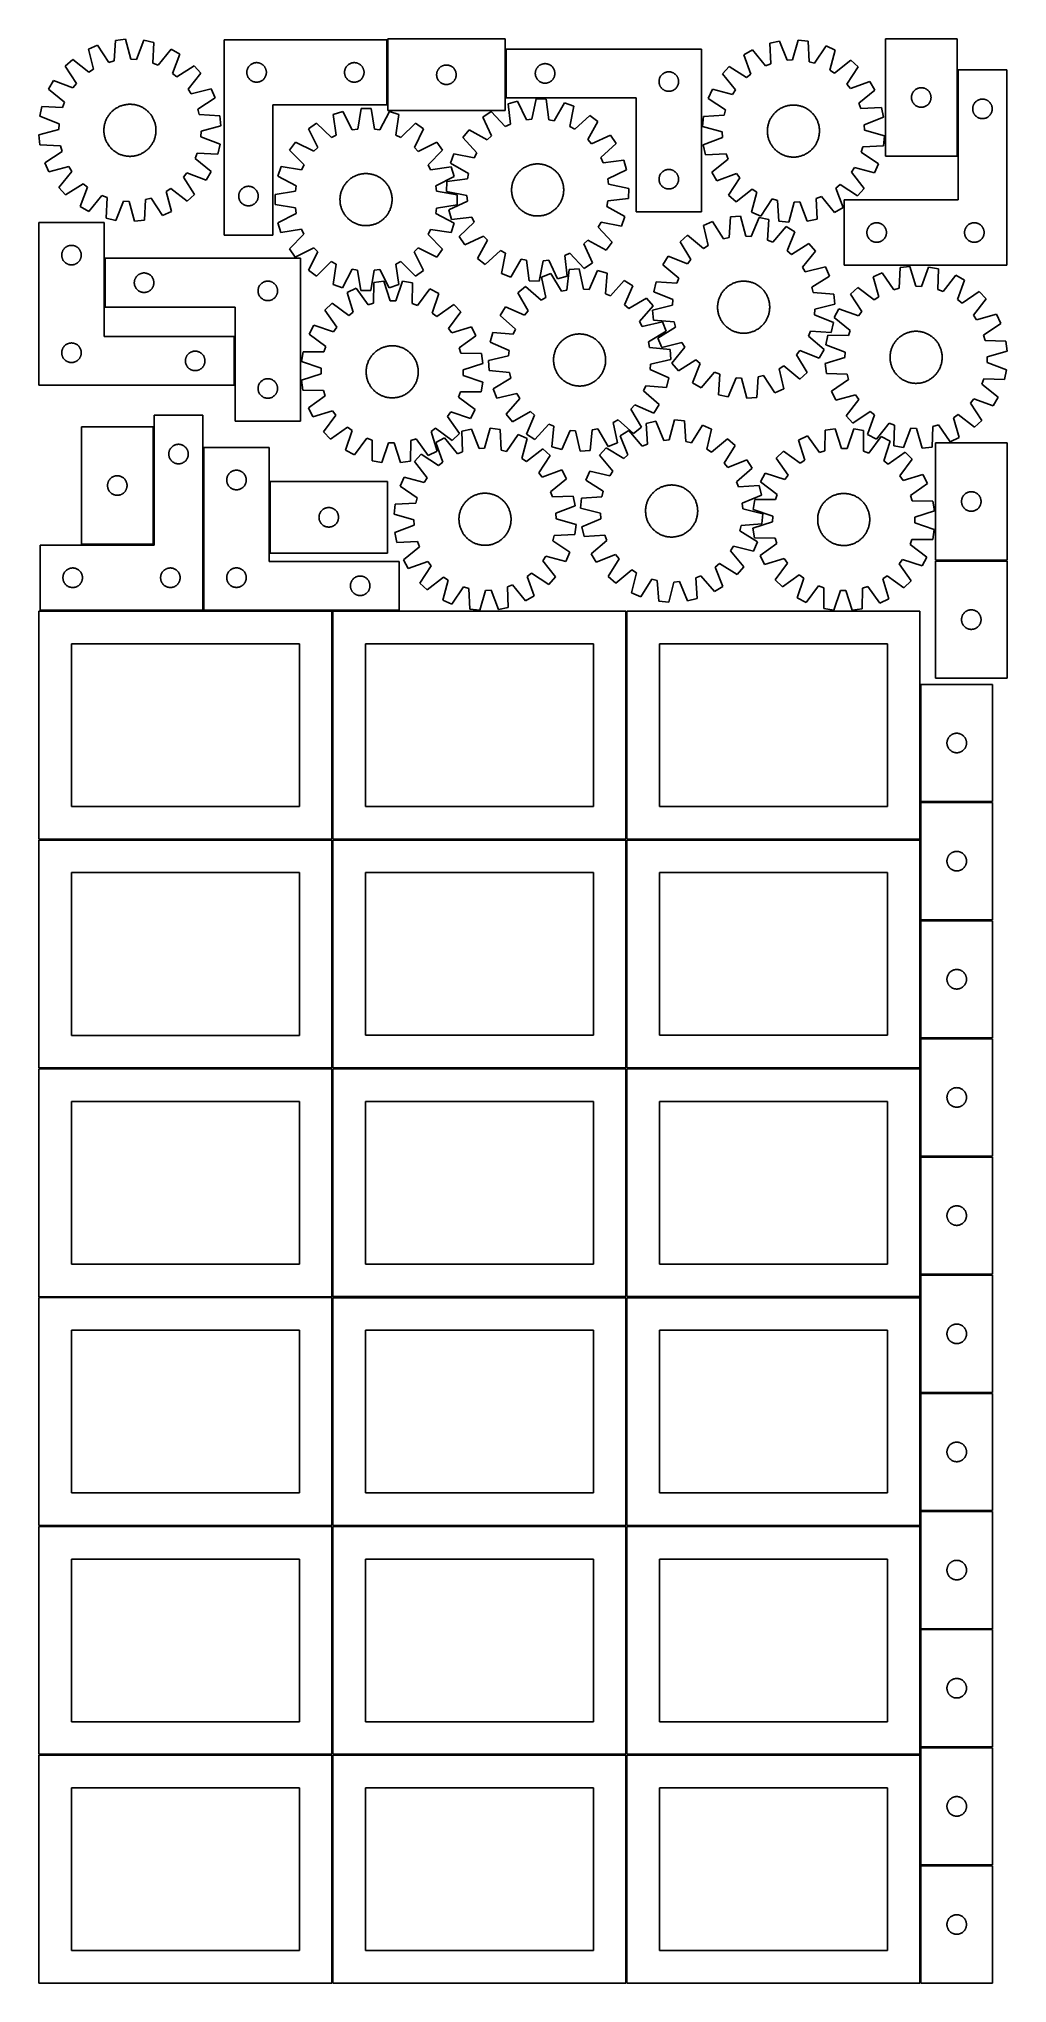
# Model space of a CAD drawing. Header units: millimetres. Extents: x 7 to 1493, y 7 to 2993.
import ezdxf

# ---------------------------------------------------------------- set-up
doc = ezdxf.new("R2010")
doc.units = ezdxf.units.MM
doc.layers.add('COMMON', color=5, linetype='CONTINUOUS', true_color=0x0000ff)
doc.layers.add('CUT', color=7, linetype='CONTINUOUS', true_color=0x000000)

msp = doc.modelspace()

# ---------------------------------------------------------------- linework, layer by layer
at = {"layer": 'COMMON'}
for p, q in [((541.617886, 2991.951683), (541.617886, 2891.951683)), ((1417.340943, 2813.452668), (1417.340943, 2945.932404)), ((107.301356, 2656.346715), (107.301356, 2581.346715)), ((307.301356, 2536.244659), (307.301356, 2461.244659)), ((259.180146, 2115.751006), (259.180146, 2365.751006)), ((1383.429282, 2192.039088), (1493.429282, 2192.039088)), ((258.430145, 2114.849137), (8.430145, 2114.849137)), ((908.824235, 2114.123915), (908.824235, 1764.123915)), ((1360.324236, 2001.723055), (1360.324236, 1821.723055)), ((1360.324236, 1820.223054), (1360.324236, 1764.123915)), ((1471.074237, 1820.973055), (1361.074237, 1820.973055)), ((6.549607, 1763.349135), (456.549607, 1763.349135)), ((458.074235, 1763.373914), (908.074235, 1763.373914)), ((908.824235, 1762.623914), (908.824235, 1412.623914)), ((909.574236, 1763.373914), (1359.574236, 1763.373914)), ((1360.324236, 1762.623914), (1360.324236, 1640.223054)), ((1360.324236, 1638.723053), (1360.324236, 1458.723053)), ((1361.074237, 1639.473053), (1471.074237, 1639.473053)), ((1361.099121, 1457.973052), (1471.074237, 1457.973052)), ((456.549607, 1411.849135), (6.549607, 1411.849135)), ((457.299608, 1061.123913), (457.299608, 1411.099134)), ((458.074235, 1411.873913), (908.049608, 1411.873913)), ((908.799608, 1411.123913), (908.799608, 1061.123913)), ((909.574236, 1411.873913), (1359.549609, 1411.873913)), ((1360.299609, 1275.673493), (1360.299609, 1095.673493)), ((6.549607, 1060.349133), (456.524767, 1060.349133)), ((908.824235, 1059.549513), (908.824235, 709.549513)), ((1360.324236, 1059.549513), (1360.324236, 914.049565)), ((1360.324236, 912.549564), (1360.324236, 732.549564)), ((1361.074237, 913.299564), (1471.074237, 913.299564)), ((1360.324236, 731.049563), (1360.324236, 709.549513)), ((1361.074237, 731.799563), (1471.074237, 731.799563)), ((458.074235, 708.799512), (908.074235, 708.799512)), ((908.824235, 708.049512), (908.824235, 358.049512)), ((909.574236, 708.799512), (1359.574236, 708.799512)), ((1360.324236, 708.049512), (1360.324236, 551.049563)), ((1360.324236, 549.549562), (1360.324236, 369.549562)), ((1361.074237, 550.299562), (1471.074237, 550.299562)), ((1360.324236, 368.049561), (1360.324236, 358.049512)), ((1361.074237, 368.799561), (1471.074237, 368.799561)), ((6.524767, 357.274778), (456.524767, 357.274778)), ((458.074235, 357.299511), (908.049608, 357.299511)), ((908.799608, 356.549511), (908.799608, 6.549511)), ((909.574236, 357.299511), (1359.549609, 357.299511)), ((1360.299609, 186.549511), (1360.299609, 6.549511)), ((1361.074237, 187.299511), (1471.04961, 187.299511))]:
    msp.add_line(p, q, dxfattribs=at)
at = {"layer": 'CUT'}
for p, q in [((124.088358, 2991.211395), (122.250887, 2959.500223)), ((139.390125, 2992.819643), (124.088358, 2991.211395)), ((147.780436, 2962.183432), (139.390125, 2992.819643)), ((167.889858, 2991.325974), (156.343028, 2961.734667)), ((182.93968, 2988.127002), (167.889858, 2991.325974)), ((181.452229, 2956.397485), (182.93968, 2988.127002)), ((290.867886, 2991.951683), (290.867886, 2691.951683)), ((540.867886, 2991.951683), (290.867886, 2991.951683)), ((540.867886, 2891.951683), (540.867886, 2991.951683)), ((722.367887, 2993.33231), (542.367887, 2993.33231)), ((542.367887, 2993.33231), (542.367887, 2883.33231)), ((722.367887, 2883.33231), (722.367887, 2993.33231)), ((1143.992525, 2990.196567), (1128.936458, 2987.027119)), ((1128.936458, 2987.027119), (1130.361674, 2955.294746)), ((1155.481295, 2960.58267), (1143.992525, 2990.196567)), ((1172.495133, 2991.634336), (1164.044751, 2961.01464)), ((1187.793716, 2989.99608), (1172.495133, 2991.634336)), ((1189.568988, 2958.281365), (1187.793716, 2989.99608)), ((1416.590942, 2993.452668), (1306.590942, 2993.452668)), ((1306.590942, 2993.452668), (1306.590942, 2813.452668)), ((1416.590942, 2813.452668), (1416.590942, 2993.452668)), ((58.531338, 2962.023697), (47.097252, 2951.728445)), ((83.326755, 2942.170183), (58.531338, 2962.023697)), ((96.521932, 2983.825057), (82.466062, 2977.567017)), ((82.466062, 2977.567017), (90.517814, 2946.84009)), ((113.968702, 2957.281037), (96.521932, 2983.825057)), ((122.250887, 2959.500223), (113.968702, 2957.281037)), ((156.343028, 2961.734667), (147.780436, 2962.183432)), ((209.582967, 2977.899537), (189.457062, 2953.324698)), ((222.907661, 2970.206483), (209.582967, 2977.899537)), ((211.688052, 2940.489567), (222.907661, 2970.206483)), ((1023.889797, 2977.896032), (723.889797, 2977.896032)), ((723.889797, 2977.896032), (723.889797, 2902.896032)), ((1023.889797, 2727.896032), (1023.889797, 2977.896032)), ((1102.273162, 2976.851929), (1088.933405, 2969.185024)), ((1088.933405, 2969.185024), (1100.094709, 2939.44616)), ((1122.35083, 2952.237664), (1102.273162, 2976.851929)), ((1164.044751, 2961.01464), (1155.481295, 2960.58267)), ((1197.846805, 2956.045939), (1189.568988, 2958.281365)), ((1215.345602, 2982.555689), (1197.846805, 2956.045939)), ((1229.389171, 2976.270093), (1215.345602, 2982.555689)), ((1221.277169, 2945.559017), (1229.389171, 2976.270093)), ((1253.293364, 2960.679859), (1228.459056, 2940.875015)), ((1264.707235, 2950.362201), (1253.293364, 2960.679859)), ((29.137126, 2929.549633), (21.444072, 2916.224939)), ((58.854042, 2918.330024), (29.137126, 2929.549633)), ((47.097252, 2951.728445), (64.250066, 2924.993529)), ((90.517814, 2946.84009), (83.326755, 2942.170183)), ((189.457062, 2953.324698), (181.452229, 2956.397485)), ((218.351557, 2935.093543), (211.688052, 2940.489567)), ((245.086473, 2952.246357), (218.351557, 2935.093543)), ((235.528211, 2916.016854), (255.381726, 2940.812271)), ((255.381726, 2940.812271), (245.086473, 2952.246357)), ((325.872859, 2942.337902), (325.912623, 2943.109315)), ((325.872859, 2941.565464), (325.872859, 2942.337902)), ((325.912623, 2940.794051), (325.872859, 2941.565464)), ((325.912623, 2943.109315), (325.992045, 2943.877658)), ((325.992045, 2940.025708), (325.912623, 2940.794051)), ((325.992045, 2943.877658), (326.110916, 2944.640894)), ((326.110916, 2939.262472), (325.992045, 2940.025708)), ((326.110916, 2944.640894), (326.26892, 2945.396999)), ((326.26892, 2938.506367), (326.110916, 2939.262472)), ((326.26892, 2945.396999), (326.465637, 2946.143968)), ((326.465637, 2937.759398), (326.26892, 2938.506367)), ((326.465637, 2946.143968), (326.700547, 2946.879819)), ((326.700547, 2937.023547), (326.465637, 2937.759398)), ((326.700547, 2946.879819), (326.973026, 2947.602601)), ((326.973026, 2936.300765), (326.700547, 2937.023547)), ((326.973026, 2947.602601), (327.282352, 2948.310399)), ((327.282352, 2935.592967), (326.973026, 2936.300765)), ((327.282352, 2948.310399), (327.627704, 2949.001334)), ((327.627704, 2934.902032), (327.282352, 2935.592967)), ((327.627704, 2949.001334), (328.008166, 2949.673575)), ((328.008166, 2934.229791), (327.627704, 2934.902032)), ((328.008166, 2949.673575), (328.42273, 2950.325339)), ((328.42273, 2933.578027), (328.008166, 2934.229791)), ((328.42273, 2950.325339), (328.870297, 2950.954897)), ((328.870297, 2932.948469), (328.42273, 2933.578027)), ((328.870297, 2950.954897), (329.349679, 2951.560581)), ((329.349679, 2932.342785), (328.870297, 2932.948469)), ((329.349679, 2951.560581), (329.859605, 2952.140783)), ((329.859605, 2931.762583), (329.349679, 2932.342785)), ((329.859605, 2952.140783), (330.398723, 2952.693966)), ((330.398723, 2931.2094), (329.859605, 2931.762583)), ((330.398723, 2952.693966), (330.965604, 2953.218662)), ((330.965604, 2930.684704), (330.398723, 2931.2094)), ((330.965604, 2953.218662), (331.558743, 2953.71348)), ((331.558743, 2930.189886), (330.965604, 2930.684704)), ((331.558743, 2953.71348), (332.176569, 2954.177108)), ((332.176569, 2929.726258), (331.558743, 2930.189886)), ((332.176569, 2954.177108), (332.817443, 2954.608316)), ((332.817443, 2929.29505), (332.176569, 2929.726258)), ((332.817443, 2954.608316), (333.479665, 2955.005962)), ((333.479665, 2928.897404), (332.817443, 2929.29505)), ((333.479665, 2955.005962), (334.161479, 2955.368989)), ((334.161479, 2928.534377), (333.479665, 2928.897404)), ((334.161479, 2955.368989), (334.861077, 2955.696437)), ((334.861077, 2928.206929), (334.161479, 2928.534377)), ((334.861077, 2955.696437), (335.576604, 2955.987435)), ((335.576604, 2927.915931), (334.861077, 2928.206929)), ((335.576604, 2955.987435), (336.306163, 2956.241214)), ((336.306163, 2927.662152), (335.576604, 2927.915931)), ((336.306163, 2956.241214), (337.047819, 2956.457099)), ((337.047819, 2927.446267), (336.306163, 2927.662152)), ((337.047819, 2956.457099), (337.799605, 2956.634518)), ((337.799605, 2927.268848), (337.047819, 2927.446267)), ((337.799605, 2956.634518), (338.559527, 2956.773001)), ((338.559527, 2927.130365), (337.799605, 2927.268848)), ((338.559527, 2956.773001), (339.325571, 2956.872181)), ((339.325571, 2956.872181), (340.095704, 2956.931794)), ((340.095704, 2956.931794), (340.867886, 2956.951683)), ((340.867886, 2956.951683), (341.640067, 2956.931794)), ((341.640067, 2956.931794), (342.410201, 2956.872181)), ((342.410201, 2956.872181), (343.176244, 2956.773001)), ((343.176244, 2956.773001), (343.936167, 2956.634518)), ((343.936167, 2927.268848), (343.176244, 2927.130365)), ((343.936167, 2956.634518), (344.687952, 2956.457099)), ((344.687952, 2927.446267), (343.936167, 2927.268848)), ((344.687952, 2956.457099), (345.429608, 2956.241214)), ((345.429608, 2927.662152), (344.687952, 2927.446267)), ((345.429608, 2956.241214), (346.159167, 2955.987435)), ((346.159167, 2927.915931), (345.429608, 2927.662152)), ((346.159167, 2955.987435), (346.874694, 2955.696437)), ((346.874694, 2928.206929), (346.159167, 2927.915931)), ((346.874694, 2955.696437), (347.574292, 2955.368989)), ((347.574292, 2928.534377), (346.874694, 2928.206929)), ((347.574292, 2955.368989), (348.256107, 2955.005962)), ((348.256107, 2928.897404), (347.574292, 2928.534377)), ((348.256107, 2955.005962), (348.918329, 2954.608316)), ((348.918329, 2929.29505), (348.256107, 2928.897404)), ((348.918329, 2954.608316), (349.559202, 2954.177108)), ((349.559202, 2929.726258), (348.918329, 2929.29505)), ((349.559202, 2954.177108), (350.177028, 2953.71348)), ((350.177028, 2930.189886), (349.559202, 2929.726258)), ((350.177028, 2953.71348), (350.770167, 2953.218662)), ((350.770167, 2930.684704), (350.177028, 2930.189886)), ((350.770167, 2953.218662), (351.337048, 2952.693966)), ((351.337048, 2931.2094), (350.770167, 2930.684704)), ((351.337048, 2952.693966), (351.876166, 2952.140783)), ((351.876166, 2931.762583), (351.337048, 2931.2094)), ((351.876166, 2952.140783), (352.386092, 2951.560581)), ((352.386092, 2932.342785), (351.876166, 2931.762583)), ((352.386092, 2951.560581), (352.865474, 2950.954897)), ((352.865474, 2932.948469), (352.386092, 2932.342785)), ((352.865474, 2950.954897), (353.313041, 2950.325339)), ((353.313041, 2933.578027), (352.865474, 2932.948469)), ((353.313041, 2950.325339), (353.727605, 2949.673575)), ((353.727605, 2934.229791), (353.313041, 2933.578027)), ((353.727605, 2949.673575), (354.108068, 2949.001334)), ((354.108068, 2934.902032), (353.727605, 2934.229791)), ((354.108068, 2949.001334), (354.45342, 2948.310399)), ((354.45342, 2935.592967), (354.108068, 2934.902032)), ((354.45342, 2948.310399), (354.762745, 2947.602601)), ((354.762745, 2936.300765), (354.45342, 2935.592967)), ((354.762745, 2947.602601), (355.035224, 2946.879819)), ((355.035224, 2937.023547), (354.762745, 2936.300765)), ((355.035224, 2946.879819), (355.270134, 2946.143968)), ((355.270134, 2937.759398), (355.035224, 2937.023547)), ((355.270134, 2946.143968), (355.466851, 2945.396999)), ((355.466851, 2938.506367), (355.270134, 2937.759398)), ((355.466851, 2945.396999), (355.624855, 2944.640894)), ((355.624855, 2939.262472), (355.466851, 2938.506367)), ((355.624855, 2944.640894), (355.743726, 2943.877658)), ((355.743726, 2940.025708), (355.624855, 2939.262472)), ((355.743726, 2943.877658), (355.823148, 2943.109315)), ((355.823148, 2940.794051), (355.743726, 2940.025708)), ((355.823148, 2943.109315), (355.862913, 2942.337902)), ((355.862913, 2941.565464), (355.823148, 2940.794051)), ((355.862913, 2942.337902), (355.862913, 2941.565464)), ((475.872859, 2942.337902), (475.912623, 2943.109315)), ((475.872859, 2941.565464), (475.872859, 2942.337902)), ((475.912623, 2940.794051), (475.872859, 2941.565464)), ((475.912623, 2943.109315), (475.992045, 2943.877658)), ((475.992045, 2940.025708), (475.912623, 2940.794051)), ((475.992045, 2943.877658), (476.110916, 2944.640894)), ((476.110916, 2939.262472), (475.992045, 2940.025708)), ((476.110916, 2944.640894), (476.26892, 2945.396999)), ((476.26892, 2938.506367), (476.110916, 2939.262472)), ((476.26892, 2945.396999), (476.465637, 2946.143968)), ((476.465637, 2937.759398), (476.26892, 2938.506367)), ((476.465637, 2946.143968), (476.700547, 2946.879819)), ((476.700547, 2937.023547), (476.465637, 2937.759398)), ((476.700547, 2946.879819), (476.973026, 2947.602601)), ((476.973026, 2936.300765), (476.700547, 2937.023547)), ((476.973026, 2947.602601), (477.282352, 2948.310399)), ((477.282352, 2935.592967), (476.973026, 2936.300765)), ((477.282352, 2948.310399), (477.627704, 2949.001334)), ((477.627704, 2934.902032), (477.282352, 2935.592967)), ((477.627704, 2949.001334), (478.008166, 2949.673575)), ((478.008166, 2934.229791), (477.627704, 2934.902032)), ((478.008166, 2949.673575), (478.42273, 2950.325339)), ((478.42273, 2933.578027), (478.008166, 2934.229791)), ((478.42273, 2950.325339), (478.870297, 2950.954897)), ((478.870297, 2932.948469), (478.42273, 2933.578027)), ((478.870297, 2950.954897), (479.349679, 2951.560581)), ((479.349679, 2932.342785), (478.870297, 2932.948469)), ((479.349679, 2951.560581), (479.859605, 2952.140783)), ((479.859605, 2931.762583), (479.349679, 2932.342785)), ((479.859605, 2952.140783), (480.398723, 2952.693966)), ((480.398723, 2931.2094), (479.859605, 2931.762583)), ((480.398723, 2952.693966), (480.965604, 2953.218662)), ((480.965604, 2930.684704), (480.398723, 2931.2094)), ((480.965604, 2953.218662), (481.558743, 2953.71348)), ((481.558743, 2930.189886), (480.965604, 2930.684704)), ((481.558743, 2953.71348), (482.176569, 2954.177108)), ((482.176569, 2929.726258), (481.558743, 2930.189886)), ((482.176569, 2954.177108), (482.817443, 2954.608316)), ((482.817443, 2929.29505), (482.176569, 2929.726258)), ((482.817443, 2954.608316), (483.479665, 2955.005962)), ((483.479665, 2928.897404), (482.817443, 2929.29505)), ((483.479665, 2955.005962), (484.161479, 2955.368989)), ((484.161479, 2928.534377), (483.479665, 2928.897404)), ((484.161479, 2955.368989), (484.861077, 2955.696437)), ((484.861077, 2928.206929), (484.161479, 2928.534377)), ((484.861077, 2955.696437), (485.576604, 2955.987435)), ((485.576604, 2927.915931), (484.861077, 2928.206929)), ((485.576604, 2955.987435), (486.306163, 2956.241214)), ((486.306163, 2927.662152), (485.576604, 2927.915931)), ((486.306163, 2956.241214), (487.047819, 2956.457099)), ((487.047819, 2927.446267), (486.306163, 2927.662152)), ((487.047819, 2956.457099), (487.799605, 2956.634518)), ((487.799605, 2927.268848), (487.047819, 2927.446267)), ((487.799605, 2956.634518), (488.559527, 2956.773001)), ((488.559527, 2927.130365), (487.799605, 2927.268848)), ((488.559527, 2956.773001), (489.325571, 2956.872181)), ((489.325571, 2956.872181), (490.095704, 2956.931794)), ((490.095704, 2956.931794), (490.867886, 2956.951683)), ((490.867886, 2956.951683), (491.640067, 2956.931794)), ((491.640067, 2956.931794), (492.410201, 2956.872181)), ((492.410201, 2956.872181), (493.176244, 2956.773001)), ((493.176244, 2956.773001), (493.936167, 2956.634518)), ((493.936167, 2927.268848), (493.176244, 2927.130365)), ((493.936167, 2956.634518), (494.687952, 2956.457099)), ((494.687952, 2927.446267), (493.936167, 2927.268848)), ((494.687952, 2956.457099), (495.429608, 2956.241214)), ((495.429608, 2927.662152), (494.687952, 2927.446267)), ((495.429608, 2956.241214), (496.159167, 2955.987435)), ((496.159167, 2927.915931), (495.429608, 2927.662152)), ((496.159167, 2955.987435), (496.874694, 2955.696437)), ((496.874694, 2928.206929), (496.159167, 2927.915931)), ((496.874694, 2955.696437), (497.574292, 2955.368989)), ((497.574292, 2928.534377), (496.874694, 2928.206929)), ((497.574292, 2955.368989), (498.256107, 2955.005962)), ((498.256107, 2928.897404), (497.574292, 2928.534377)), ((498.256107, 2955.005962), (498.918329, 2954.608316)), ((498.918329, 2929.29505), (498.256107, 2928.897404)), ((498.918329, 2954.608316), (499.559202, 2954.177108)), ((499.559202, 2929.726258), (498.918329, 2929.29505)), ((499.559202, 2954.177108), (500.177028, 2953.71348)), ((500.177028, 2930.189886), (499.559202, 2929.726258)), ((500.177028, 2953.71348), (500.770167, 2953.218662)), ((500.770167, 2930.684704), (500.177028, 2930.189886)), ((500.770167, 2953.218662), (501.337048, 2952.693966)), ((501.337048, 2931.2094), (500.770167, 2930.684704)), ((501.337048, 2952.693966), (501.876166, 2952.140783)), ((501.876166, 2931.762583), (501.337048, 2931.2094)), ((501.876166, 2952.140783), (502.386092, 2951.560581)), ((502.386092, 2932.342785), (501.876166, 2931.762583)), ((502.386092, 2951.560581), (502.865474, 2950.954897)), ((502.865474, 2932.948469), (502.386092, 2932.342785)), ((502.865474, 2950.954897), (503.313041, 2950.325339)), ((503.313041, 2933.578027), (502.865474, 2932.948469)), ((503.313041, 2950.325339), (503.727605, 2949.673575)), ((503.727605, 2934.229791), (503.313041, 2933.578027)), ((503.727605, 2949.673575), (504.108068, 2949.001334)), ((504.108068, 2934.902032), (503.727605, 2934.229791)), ((504.108068, 2949.001334), (504.45342, 2948.310399)), ((504.45342, 2935.592967), (504.108068, 2934.902032)), ((504.45342, 2948.310399), (504.762745, 2947.602601)), ((504.762745, 2936.300765), (504.45342, 2935.592967)), ((504.762745, 2947.602601), (505.035224, 2946.879819)), ((505.035224, 2937.023547), (504.762745, 2936.300765)), ((505.035224, 2946.879819), (505.270134, 2946.143968)), ((505.270134, 2937.759398), (505.035224, 2937.023547)), ((505.270134, 2946.143968), (505.466851, 2945.396999)), ((505.466851, 2938.506367), (505.270134, 2937.759398)), ((505.466851, 2945.396999), (505.624855, 2944.640894)), ((505.624855, 2939.262472), (505.466851, 2938.506367)), ((505.624855, 2944.640894), (505.743726, 2943.877658)), ((505.743726, 2940.025708), (505.624855, 2939.262472)), ((505.743726, 2943.877658), (505.823148, 2943.109315)), ((505.823148, 2940.794051), (505.743726, 2940.025708)), ((505.823148, 2943.109315), (505.862913, 2942.337902)), ((505.862913, 2941.565464), (505.823148, 2940.794051)), ((505.862913, 2942.337902), (505.862913, 2941.565464)), ((617.367887, 2938.33231), (617.387775, 2939.104492)), ((617.387775, 2937.560129), (617.367887, 2938.33231)), ((617.387775, 2939.104492), (617.447388, 2939.874625)), ((617.447388, 2936.789995), (617.387775, 2937.560129)), ((617.447388, 2939.874625), (617.546568, 2940.640669)), ((617.546568, 2936.023952), (617.447388, 2936.789995)), ((617.546568, 2940.640669), (617.685051, 2941.400591)), ((617.685051, 2935.264029), (617.546568, 2936.023952)), ((617.685051, 2941.400591), (617.862471, 2942.152377)), ((617.862471, 2934.512243), (617.685051, 2935.264029)), ((617.862471, 2942.152377), (618.078356, 2942.894033)), ((618.078356, 2933.770588), (617.862471, 2934.512243)), ((618.078356, 2942.894033), (618.332134, 2943.623592)), ((618.332134, 2933.041029), (618.078356, 2933.770588)), ((618.332134, 2943.623592), (618.623133, 2944.339119)), ((618.623133, 2932.325502), (618.332134, 2933.041029)), ((618.623133, 2944.339119), (618.95058, 2945.038717)), ((618.95058, 2931.625903), (618.623133, 2932.325502)), ((618.95058, 2945.038717), (619.313608, 2945.720531)), ((619.313608, 2930.944089), (618.95058, 2931.625903)), ((619.313608, 2945.720531), (619.711253, 2946.382753)), ((619.711253, 2930.281867), (619.313608, 2930.944089)), ((619.711253, 2946.382753), (620.142462, 2947.023627)), ((620.142462, 2929.640994), (619.711253, 2930.281867)), ((620.142462, 2947.023627), (620.606089, 2947.641452)), ((620.606089, 2929.023168), (620.142462, 2929.640994)), ((620.606089, 2947.641452), (621.100908, 2948.234592)), ((621.100908, 2928.430028), (620.606089, 2929.023168)), ((621.100908, 2948.234592), (621.625604, 2948.801473)), ((621.625604, 2927.863148), (621.100908, 2928.430028)), ((621.625604, 2948.801473), (622.178787, 2949.340591)), ((622.178787, 2927.32403), (621.625604, 2927.863148)), ((622.178787, 2949.340591), (622.758989, 2949.850517)), ((622.758989, 2926.814104), (622.178787, 2927.32403)), ((622.758989, 2949.850517), (623.364672, 2950.329899)), ((623.364672, 2950.329899), (623.994231, 2950.777465)), ((623.994231, 2950.777465), (624.645995, 2951.19203)), ((624.645995, 2951.19203), (625.318235, 2951.572492)), ((625.318235, 2951.572492), (626.009171, 2951.917844)), ((626.009171, 2951.917844), (626.716968, 2952.22717)), ((626.716968, 2952.22717), (627.439751, 2952.499649)), ((627.439751, 2952.499649), (628.175602, 2952.734558)), ((628.175602, 2952.734558), (628.92257, 2952.931276)), ((628.92257, 2952.931276), (629.678675, 2953.08928)), ((629.678675, 2953.08928), (630.441911, 2953.20815)), ((630.441911, 2953.20815), (631.210255, 2953.287573)), ((631.210255, 2953.287573), (631.981668, 2953.327337)), ((631.981668, 2953.327337), (632.754105, 2953.327337)), ((632.754105, 2953.327337), (633.525519, 2953.287573)), ((633.525519, 2953.287573), (634.293862, 2953.20815)), ((634.293862, 2953.20815), (635.057098, 2953.08928)), ((635.057098, 2953.08928), (635.813203, 2952.931276)), ((635.813203, 2952.931276), (636.560171, 2952.734558)), ((636.560171, 2952.734558), (637.296022, 2952.499649)), ((637.296022, 2952.499649), (638.018805, 2952.22717)), ((638.018805, 2952.22717), (638.726602, 2951.917844)), ((638.726602, 2951.917844), (639.417538, 2951.572492)), ((639.417538, 2951.572492), (640.089779, 2951.19203)), ((640.089779, 2951.19203), (640.741542, 2950.777465)), ((640.741542, 2950.777465), (641.371101, 2950.329899)), ((641.371101, 2950.329899), (641.976784, 2949.850517)), ((641.976784, 2949.850517), (642.556987, 2949.340591)), ((642.556987, 2927.32403), (641.976784, 2926.814104)), ((642.556987, 2949.340591), (643.110169, 2948.801473)), ((643.110169, 2927.863148), (642.556987, 2927.32403)), ((643.110169, 2948.801473), (643.634866, 2948.234592)), ((643.634866, 2928.430028), (643.110169, 2927.863148)), ((643.634866, 2948.234592), (644.129684, 2947.641452)), ((644.129684, 2929.023168), (643.634866, 2928.430028)), ((644.129684, 2947.641452), (644.593312, 2947.023627)), ((644.593312, 2929.640994), (644.129684, 2929.023168)), ((644.593312, 2947.023627), (645.02452, 2946.382753)), ((645.02452, 2930.281867), (644.593312, 2929.640994)), ((645.02452, 2946.382753), (645.422165, 2945.720531)), ((645.422165, 2930.944089), (645.02452, 2930.281867)), ((645.422165, 2945.720531), (645.785193, 2945.038717)), ((645.785193, 2931.625903), (645.422165, 2930.944089)), ((645.785193, 2945.038717), (646.11264, 2944.339119)), ((646.11264, 2932.325502), (645.785193, 2931.625903)), ((646.11264, 2944.339119), (646.403639, 2943.623592)), ((646.403639, 2933.041029), (646.11264, 2932.325502)), ((646.403639, 2943.623592), (646.657417, 2942.894033)), ((646.657417, 2933.770588), (646.403639, 2933.041029)), ((646.657417, 2942.894033), (646.873302, 2942.152377)), ((646.873302, 2934.512243), (646.657417, 2933.770588)), ((646.873302, 2942.152377), (647.050722, 2941.400591)), ((647.050722, 2935.264029), (646.873302, 2934.512243)), ((647.050722, 2941.400591), (647.189205, 2940.640669)), ((647.189205, 2936.023952), (647.050722, 2935.264029)), ((647.189205, 2940.640669), (647.288385, 2939.874625)), ((647.288385, 2936.789995), (647.189205, 2936.023952)), ((647.288385, 2939.874625), (647.347998, 2939.104492)), ((647.347998, 2937.560129), (647.288385, 2936.789995)), ((647.347998, 2939.104492), (647.367887, 2938.33231)), ((647.367887, 2938.33231), (647.347998, 2937.560129)), ((768.889797, 2940.396032), (768.909685, 2941.168213)), ((768.909685, 2939.62385), (768.889797, 2940.396032)), ((768.909685, 2941.168213), (768.969298, 2941.938347)), ((768.969298, 2938.853717), (768.909685, 2939.62385)), ((768.969298, 2941.938347), (769.068478, 2942.70439)), ((769.068478, 2938.087673), (768.969298, 2938.853717)), ((769.068478, 2942.70439), (769.206961, 2943.464313)), ((769.206961, 2937.327751), (769.068478, 2938.087673)), ((769.206961, 2943.464313), (769.384381, 2944.216098)), ((769.384381, 2936.575965), (769.206961, 2937.327751)), ((769.384381, 2944.216098), (769.600266, 2944.957754)), ((769.600266, 2935.834309), (769.384381, 2936.575965)), ((769.600266, 2944.957754), (769.854044, 2945.687313)), ((769.854044, 2935.10475), (769.600266, 2935.834309)), ((769.854044, 2945.687313), (770.145043, 2946.40284)), ((770.145043, 2934.389223), (769.854044, 2935.10475)), ((770.145043, 2946.40284), (770.47249, 2947.102439)), ((770.47249, 2933.689625), (770.145043, 2934.389223)), ((770.47249, 2947.102439), (770.835518, 2947.784253)), ((770.835518, 2933.007811), (770.47249, 2933.689625)), ((770.835518, 2947.784253), (771.233163, 2948.446475)), ((771.233163, 2932.345589), (770.835518, 2933.007811)), ((771.233163, 2948.446475), (771.664372, 2949.087348)), ((771.664372, 2931.704715), (771.233163, 2932.345589)), ((771.664372, 2949.087348), (772.127999, 2949.705174)), ((772.127999, 2931.086889), (771.664372, 2931.704715)), ((772.127999, 2949.705174), (772.622818, 2950.298313)), ((772.622818, 2930.49375), (772.127999, 2931.086889)), ((772.622818, 2950.298313), (773.147514, 2950.865194)), ((773.147514, 2929.926869), (772.622818, 2930.49375)), ((773.147514, 2950.865194), (773.700697, 2951.404312)), ((773.700697, 2929.387751), (773.147514, 2929.926869)), ((773.700697, 2951.404312), (774.280899, 2951.914238)), ((774.280899, 2928.877825), (773.700697, 2929.387751)), ((774.280899, 2951.914238), (774.886582, 2952.39362)), ((774.886582, 2928.398443), (774.280899, 2928.877825)), ((774.886582, 2952.39362), (775.516141, 2952.841187)), ((775.516141, 2927.950876), (774.886582, 2928.398443)), ((775.516141, 2952.841187), (776.167905, 2953.255751)), ((776.167905, 2927.536312), (775.516141, 2927.950876)), ((776.167905, 2953.255751), (776.840145, 2953.636214)), ((776.840145, 2927.15585), (776.167905, 2927.536312)), ((776.840145, 2953.636214), (777.531081, 2953.981566)), ((777.531081, 2953.981566), (778.238878, 2954.290891)), ((778.238878, 2954.290891), (778.961661, 2954.56337)), ((778.961661, 2954.56337), (779.697512, 2954.79828)), ((779.697512, 2954.79828), (780.44448, 2954.994997)), ((780.44448, 2954.994997), (781.200585, 2955.153001)), ((781.200585, 2955.153001), (781.963821, 2955.271872)), ((781.963821, 2955.271872), (782.732165, 2955.351295)), ((782.732165, 2955.351295), (783.503578, 2955.391059)), ((783.503578, 2955.391059), (784.276015, 2955.391059)), ((784.276015, 2955.391059), (785.047429, 2955.351295)), ((785.047429, 2955.351295), (785.815772, 2955.271872)), ((785.815772, 2955.271872), (786.579008, 2955.153001)), ((786.579008, 2955.153001), (787.335113, 2954.994997)), ((787.335113, 2954.994997), (788.082081, 2954.79828)), ((788.082081, 2954.79828), (788.817932, 2954.56337)), ((788.817932, 2954.56337), (789.540715, 2954.290891)), ((789.540715, 2954.290891), (790.248512, 2953.981566)), ((790.248512, 2953.981566), (790.939448, 2953.636214)), ((790.939448, 2953.636214), (791.611689, 2953.255751)), ((791.611689, 2927.536312), (790.939448, 2927.15585)), ((791.611689, 2953.255751), (792.263452, 2952.841187)), ((792.263452, 2927.950876), (791.611689, 2927.536312)), ((792.263452, 2952.841187), (792.893011, 2952.39362)), ((792.893011, 2928.398443), (792.263452, 2927.950876)), ((792.893011, 2952.39362), (793.498694, 2951.914238)), ((793.498694, 2928.877825), (792.893011, 2928.398443)), ((793.498694, 2951.914238), (794.078897, 2951.404312)), ((794.078897, 2929.387751), (793.498694, 2928.877825)), ((794.078897, 2951.404312), (794.632079, 2950.865194)), ((794.632079, 2929.926869), (794.078897, 2929.387751)), ((794.632079, 2950.865194), (795.156776, 2950.298313)), ((795.156776, 2930.49375), (794.632079, 2929.926869)), ((795.156776, 2950.298313), (795.651594, 2949.705174)), ((795.651594, 2931.086889), (795.156776, 2930.49375)), ((795.651594, 2949.705174), (796.115222, 2949.087348)), ((796.115222, 2931.704715), (795.651594, 2931.086889)), ((796.115222, 2949.087348), (796.54643, 2948.446475)), ((796.54643, 2932.345589), (796.115222, 2931.704715)), ((796.54643, 2948.446475), (796.944075, 2947.784253)), ((796.944075, 2933.007811), (796.54643, 2932.345589)), ((796.944075, 2947.784253), (797.307103, 2947.102439)), ((797.307103, 2933.689625), (796.944075, 2933.007811)), ((797.307103, 2947.102439), (797.63455, 2946.40284)), ((797.63455, 2934.389223), (797.307103, 2933.689625)), ((797.63455, 2946.40284), (797.925549, 2945.687313)), ((797.925549, 2935.10475), (797.63455, 2934.389223)), ((797.925549, 2945.687313), (798.179327, 2944.957754)), ((798.179327, 2935.834309), (797.925549, 2935.10475)), ((798.179327, 2944.957754), (798.395212, 2944.216098)), ((798.395212, 2936.575965), (798.179327, 2935.834309)), ((798.395212, 2944.216098), (798.572632, 2943.464313)), ((798.572632, 2937.327751), (798.395212, 2936.575965)), ((798.572632, 2943.464313), (798.711115, 2942.70439)), ((798.711115, 2938.087673), (798.572632, 2937.327751)), ((798.711115, 2942.70439), (798.810295, 2941.938347)), ((798.810295, 2938.853717), (798.711115, 2938.087673)), ((798.810295, 2941.938347), (798.869908, 2941.168213)), ((798.869908, 2939.62385), (798.810295, 2938.853717)), ((798.869908, 2941.168213), (798.889797, 2940.396032)), ((798.889797, 2940.396032), (798.869908, 2939.62385)), ((958.889797, 2927.896032), (958.909685, 2928.668213)), ((958.909685, 2927.12385), (958.889797, 2927.896032)), ((958.909685, 2928.668213), (958.969298, 2929.438347)), ((958.969298, 2929.438347), (959.068478, 2930.20439)), ((959.068478, 2930.20439), (959.206961, 2930.964313)), ((959.206961, 2930.964313), (959.384381, 2931.716098)), ((959.384381, 2931.716098), (959.600266, 2932.457754)), ((959.600266, 2932.457754), (959.854044, 2933.187313)), ((959.854044, 2933.187313), (960.145043, 2933.90284)), ((960.145043, 2933.90284), (960.47249, 2934.602439)), ((960.47249, 2934.602439), (960.835518, 2935.284253)), ((960.835518, 2935.284253), (961.233163, 2935.946475)), ((961.233163, 2935.946475), (961.664372, 2936.587348)), ((961.664372, 2936.587348), (962.127999, 2937.205174)), ((962.127999, 2937.205174), (962.622818, 2937.798313)), ((962.622818, 2937.798313), (963.147514, 2938.365194)), ((963.147514, 2938.365194), (963.700697, 2938.904312)), ((963.700697, 2938.904312), (964.280899, 2939.414238)), ((964.280899, 2939.414238), (964.886582, 2939.89362)), ((964.886582, 2939.89362), (965.516141, 2940.341187)), ((965.516141, 2940.341187), (966.167905, 2940.755751)), ((966.167905, 2940.755751), (966.840145, 2941.136214)), ((966.840145, 2941.136214), (967.531081, 2941.481566)), ((967.531081, 2941.481566), (968.238878, 2941.790891)), ((968.238878, 2941.790891), (968.961661, 2942.06337)), ((968.961661, 2942.06337), (969.697512, 2942.29828)), ((969.697512, 2942.29828), (970.44448, 2942.494997)), ((970.44448, 2942.494997), (971.200585, 2942.653001)), ((971.200585, 2942.653001), (971.963821, 2942.771872)), ((971.963821, 2942.771872), (972.732165, 2942.851295)), ((972.732165, 2942.851295), (973.503578, 2942.891059)), ((973.503578, 2942.891059), (974.276015, 2942.891059)), ((974.276015, 2942.891059), (975.047429, 2942.851295)), ((975.047429, 2942.851295), (975.815772, 2942.771872)), ((975.815772, 2942.771872), (976.579008, 2942.653001)), ((976.579008, 2942.653001), (977.335113, 2942.494997)), ((977.335113, 2942.494997), (978.082081, 2942.29828)), ((978.082081, 2942.29828), (978.817932, 2942.06337)), ((978.817932, 2942.06337), (979.540715, 2941.790891)), ((979.540715, 2941.790891), (980.248512, 2941.481566)), ((980.248512, 2941.481566), (980.939448, 2941.136214)), ((980.939448, 2941.136214), (981.611689, 2940.755751)), ((981.611689, 2940.755751), (982.263452, 2940.341187)), ((982.263452, 2940.341187), (982.893011, 2939.89362)), ((982.893011, 2939.89362), (983.498694, 2939.414238)), ((983.498694, 2939.414238), (984.078897, 2938.904312)), ((984.078897, 2938.904312), (984.632079, 2938.365194)), ((984.632079, 2938.365194), (985.156776, 2937.798313)), ((985.156776, 2937.798313), (985.651594, 2937.205174)), ((985.651594, 2937.205174), (986.115222, 2936.587348)), ((986.115222, 2936.587348), (986.54643, 2935.946475)), ((986.54643, 2935.946475), (986.944075, 2935.284253)), ((986.944075, 2935.284253), (987.307103, 2934.602439)), ((987.307103, 2934.602439), (987.63455, 2933.90284)), ((987.63455, 2933.90284), (987.925549, 2933.187313)), ((987.925549, 2933.187313), (988.179327, 2932.457754)), ((988.179327, 2932.457754), (988.395212, 2931.716098)), ((988.395212, 2931.716098), (988.572632, 2930.964313)), ((988.572632, 2930.964313), (988.711115, 2930.20439)), ((988.711115, 2930.20439), (988.810295, 2929.438347)), ((988.810295, 2929.438347), (988.869908, 2928.668213)), ((988.869908, 2928.668213), (988.889797, 2927.896032)), ((988.889797, 2927.896032), (988.869908, 2927.12385)), ((1066.719411, 2951.268433), (1056.401752, 2939.854561)), ((1056.401752, 2939.854561), (1076.206597, 2915.020253)), ((1093.420633, 2934.063216), (1066.719411, 2951.268433)), ((1100.094709, 2939.44616), (1093.420633, 2934.063216)), ((1130.361674, 2955.294746), (1122.35083, 2952.237664)), ((1228.459056, 2940.875015), (1221.277169, 2945.559017)), ((1247.502019, 2923.660978), (1264.707235, 2950.362201)), ((1282.623827, 2928.148206), (1252.884963, 2916.986903)), ((1290.290732, 2914.808449), (1282.623827, 2928.148206)), ((1493.090943, 2945.932404), (1418.090943, 2945.932404)), ((1418.090943, 2945.932404), (1418.090943, 2745.932404)), ((1493.090943, 2645.932404), (1493.090943, 2945.932404)), ((21.444072, 2916.224939), (46.018911, 2896.099034)), ((64.250066, 2924.993529), (58.854042, 2918.330024)), ((240.198118, 2908.825795), (235.528211, 2916.016854)), ((270.925045, 2916.877547), (240.198118, 2908.825795)), ((250.639066, 2885.374907), (277.183086, 2902.821677)), ((277.183086, 2902.821677), (270.925045, 2916.877547)), ((339.325571, 2927.031185), (338.559527, 2927.130365)), ((340.095704, 2926.971572), (339.325571, 2927.031185)), ((340.867886, 2926.951683), (340.095704, 2926.971572)), ((341.640067, 2926.971572), (340.867886, 2926.951683)), ((342.410201, 2927.031185), (341.640067, 2926.971572)), ((343.176244, 2927.130365), (342.410201, 2927.031185)), ((489.325571, 2927.031185), (488.559527, 2927.130365)), ((490.095704, 2926.971572), (489.325571, 2927.031185)), ((490.867886, 2926.951683), (490.095704, 2926.971572)), ((491.640067, 2926.971572), (490.867886, 2926.951683)), ((492.410201, 2927.031185), (491.640067, 2926.971572)), ((493.176244, 2927.130365), (492.410201, 2927.031185)), ((623.364672, 2926.334722), (622.758989, 2926.814104)), ((623.994231, 2925.887155), (623.364672, 2926.334722)), ((624.645995, 2925.472591), (623.994231, 2925.887155)), ((625.318235, 2925.092128), (624.645995, 2925.472591)), ((626.009171, 2924.746776), (625.318235, 2925.092128)), ((626.716968, 2924.437451), (626.009171, 2924.746776)), ((627.439751, 2924.164972), (626.716968, 2924.437451)), ((628.175602, 2923.930062), (627.439751, 2924.164972)), ((628.92257, 2923.733345), (628.175602, 2923.930062)), ((629.678675, 2923.575341), (628.92257, 2923.733345)), ((630.441911, 2923.45647), (629.678675, 2923.575341)), ((631.210255, 2923.377047), (630.441911, 2923.45647)), ((631.981668, 2923.337283), (631.210255, 2923.377047)), ((632.754105, 2923.337283), (631.981668, 2923.337283)), ((633.525519, 2923.377047), (632.754105, 2923.337283)), ((634.293862, 2923.45647), (633.525519, 2923.377047)), ((635.057098, 2923.575341), (634.293862, 2923.45647)), ((635.813203, 2923.733345), (635.057098, 2923.575341)), ((636.560171, 2923.930062), (635.813203, 2923.733345)), ((637.296022, 2924.164972), (636.560171, 2923.930062)), ((638.018805, 2924.437451), (637.296022, 2924.164972)), ((638.726602, 2924.746776), (638.018805, 2924.437451)), ((639.417538, 2925.092128), (638.726602, 2924.746776)), ((640.089779, 2925.472591), (639.417538, 2925.092128)), ((640.741542, 2925.887155), (640.089779, 2925.472591)), ((641.371101, 2926.334722), (640.741542, 2925.887155)), ((641.976784, 2926.814104), (641.371101, 2926.334722)), ((723.889797, 2902.896032), (923.889797, 2902.896032)), ((741.761104, 2897.959386), (726.957635, 2893.765598)), ((755.252301, 2869.202433), (741.761104, 2897.959386)), ((770.098173, 2901.347055), (763.766022, 2870.22024)), ((785.473061, 2900.76106), (770.098173, 2901.347055)), ((777.531081, 2926.810498), (776.840145, 2927.15585)), ((778.238878, 2926.501172), (777.531081, 2926.810498)), ((778.961661, 2926.228693), (778.238878, 2926.501172)), ((779.697512, 2925.993784), (778.961661, 2926.228693)), ((780.44448, 2925.797066), (779.697512, 2925.993784)), ((781.200585, 2925.639062), (780.44448, 2925.797066)), ((781.963821, 2925.520192), (781.200585, 2925.639062)), ((782.732165, 2925.440769), (781.963821, 2925.520192)), ((783.503578, 2925.401005), (782.732165, 2925.440769)), ((784.276015, 2925.401005), (783.503578, 2925.401005)), ((785.047429, 2925.440769), (784.276015, 2925.401005)), ((785.815772, 2925.520192), (785.047429, 2925.440769)), ((789.417565, 2869.242563), (785.473061, 2900.76106)), ((786.579008, 2925.639062), (785.815772, 2925.520192)), ((787.335113, 2925.797066), (786.579008, 2925.639062)), ((788.082081, 2925.993784), (787.335113, 2925.797066)), ((788.817932, 2926.228693), (788.082081, 2925.993784)), ((789.540715, 2926.501172), (788.817932, 2926.228693)), ((790.248512, 2926.810498), (789.540715, 2926.501172)), ((790.939448, 2927.15585), (790.248512, 2926.810498)), ((923.889797, 2902.896032), (923.889797, 2727.896032)), ((958.969298, 2926.353717), (958.909685, 2927.12385)), ((959.068478, 2925.587673), (958.969298, 2926.353717)), ((959.206961, 2924.827751), (959.068478, 2925.587673)), ((959.384381, 2924.075965), (959.206961, 2924.827751)), ((959.600266, 2923.334309), (959.384381, 2924.075965)), ((959.854044, 2922.60475), (959.600266, 2923.334309)), ((960.145043, 2921.889223), (959.854044, 2922.60475)), ((960.47249, 2921.189625), (960.145043, 2921.889223)), ((960.835518, 2920.507811), (960.47249, 2921.189625)), ((961.233163, 2919.845589), (960.835518, 2920.507811)), ((961.664372, 2919.204715), (961.233163, 2919.845589)), ((962.127999, 2918.586889), (961.664372, 2919.204715)), ((962.622818, 2917.99375), (962.127999, 2918.586889)), ((963.147514, 2917.426869), (962.622818, 2917.99375)), ((963.700697, 2916.887751), (963.147514, 2917.426869)), ((964.280899, 2916.377825), (963.700697, 2916.887751)), ((964.886582, 2915.898443), (964.280899, 2916.377825)), ((965.516141, 2915.450876), (964.886582, 2915.898443)), ((966.167905, 2915.036312), (965.516141, 2915.450876)), ((966.840145, 2914.65585), (966.167905, 2915.036312)), ((967.531081, 2914.310498), (966.840145, 2914.65585)), ((968.238878, 2914.001172), (967.531081, 2914.310498)), ((968.961661, 2913.728693), (968.238878, 2914.001172)), ((969.697512, 2913.493784), (968.961661, 2913.728693)), ((970.44448, 2913.297066), (969.697512, 2913.493784)), ((971.200585, 2913.139062), (970.44448, 2913.297066)), ((971.963821, 2913.020192), (971.200585, 2913.139062)), ((972.732165, 2912.940769), (971.963821, 2913.020192)), ((973.503578, 2912.901005), (972.732165, 2912.940769)), ((974.276015, 2912.901005), (973.503578, 2912.901005)), ((975.047429, 2912.940769), (974.276015, 2912.901005)), ((975.815772, 2913.020192), (975.047429, 2912.940769)), ((976.579008, 2913.139062), (975.815772, 2913.020192)), ((977.335113, 2913.297066), (976.579008, 2913.139062)), ((978.082081, 2913.493784), (977.335113, 2913.297066)), ((978.817932, 2913.728693), (978.082081, 2913.493784)), ((979.540715, 2914.001172), (978.817932, 2913.728693)), ((980.248512, 2914.310498), (979.540715, 2914.001172)), ((980.939448, 2914.65585), (980.248512, 2914.310498)), ((981.611689, 2915.036312), (980.939448, 2914.65585)), ((982.263452, 2915.450876), (981.611689, 2915.036312)), ((982.893011, 2915.898443), (982.263452, 2915.450876)), ((983.498694, 2916.377825), (982.893011, 2915.898443)), ((984.078897, 2916.887751), (983.498694, 2916.377825)), ((984.632079, 2917.426869), (984.078897, 2916.887751)), ((985.156776, 2917.99375), (984.632079, 2917.426869)), ((985.651594, 2918.586889), (985.156776, 2917.99375)), ((986.115222, 2919.204715), (985.651594, 2918.586889)), ((986.54643, 2919.845589), (986.115222, 2919.204715)), ((986.944075, 2920.507811), (986.54643, 2919.845589)), ((987.307103, 2921.189625), (986.944075, 2920.507811)), ((987.63455, 2921.889223), (987.307103, 2921.189625)), ((987.925549, 2922.60475), (987.63455, 2921.889223)), ((988.179327, 2923.334309), (987.925549, 2922.60475)), ((988.395212, 2924.075965), (988.179327, 2923.334309)), ((988.572632, 2924.827751), (988.395212, 2924.075965)), ((988.711115, 2925.587673), (988.572632, 2924.827751)), ((988.810295, 2926.353717), (988.711115, 2925.587673)), ((988.869908, 2927.12385), (988.810295, 2926.353717)), ((1040.811519, 2915.950368), (1034.525922, 2901.906799)), ((1034.525922, 2901.906799), (1061.035672, 2884.408002)), ((1071.522595, 2907.838366), (1040.811519, 2915.950368)), ((1076.206597, 2915.020253), (1071.522595, 2907.838366)), ((1252.884963, 2916.986903), (1247.502019, 2923.660978)), ((1265.676467, 2894.730782), (1290.290732, 2914.808449)), ((1346.595915, 2903.838886), (1346.635679, 2904.6103)), ((1346.595915, 2903.066449), (1346.595915, 2903.838886)), ((1346.635679, 2902.295036), (1346.595915, 2903.066449)), ((1346.635679, 2904.6103), (1346.715102, 2905.378643)), ((1346.715102, 2901.526692), (1346.635679, 2902.295036)), ((1346.715102, 2905.378643), (1346.833973, 2906.141879)), ((1346.833973, 2900.763456), (1346.715102, 2901.526692)), ((1346.833973, 2906.141879), (1346.991976, 2906.897984)), ((1346.991976, 2900.007352), (1346.833973, 2900.763456)), ((1346.991976, 2906.897984), (1347.188694, 2907.644952)), ((1347.188694, 2899.260383), (1346.991976, 2900.007352)), ((1347.188694, 2907.644952), (1347.423604, 2908.380803)), ((1347.423604, 2898.524532), (1347.188694, 2899.260383)), ((1347.423604, 2908.380803), (1347.696082, 2909.103586)), ((1347.696082, 2897.801749), (1347.423604, 2898.524532)), ((1347.696082, 2909.103586), (1348.005408, 2909.811384)), ((1348.005408, 2897.093952), (1347.696082, 2897.801749)), ((1348.005408, 2909.811384), (1348.35076, 2910.502319)), ((1348.35076, 2910.502319), (1348.731223, 2911.17456)), ((1348.731223, 2911.17456), (1349.145787, 2911.826323)), ((1349.145787, 2911.826323), (1349.593353, 2912.455882)), ((1349.593353, 2912.455882), (1350.072735, 2913.061565)), ((1350.072735, 2913.061565), (1350.582661, 2913.641768)), ((1350.582661, 2913.641768), (1351.12178, 2914.19495)), ((1351.12178, 2914.19495), (1351.68866, 2914.719647)), ((1351.68866, 2914.719647), (1352.2818, 2915.214465)), ((1352.2818, 2915.214465), (1352.899626, 2915.678093)), ((1352.899626, 2915.678093), (1353.540499, 2916.109301)), ((1353.540499, 2916.109301), (1354.202721, 2916.506946)), ((1354.202721, 2916.506946), (1354.884535, 2916.869974)), ((1354.884535, 2916.869974), (1355.584133, 2917.197421)), ((1355.584133, 2917.197421), (1356.299661, 2917.48842)), ((1356.299661, 2917.48842), (1357.029219, 2917.742198)), ((1357.029219, 2917.742198), (1357.770875, 2917.958084)), ((1357.770875, 2917.958084), (1358.522661, 2918.135503)), ((1358.522661, 2918.135503), (1359.282583, 2918.273986)), ((1359.282583, 2918.273986), (1360.048627, 2918.373166)), ((1360.048627, 2918.373166), (1360.818761, 2918.432779)), ((1360.818761, 2918.432779), (1361.590942, 2918.452668)), ((1361.590942, 2918.452668), (1362.363123, 2918.432779)), ((1362.363123, 2918.432779), (1363.133257, 2918.373166)), ((1363.133257, 2918.373166), (1363.899301, 2918.273986)), ((1363.899301, 2918.273986), (1364.659223, 2918.135503)), ((1364.659223, 2918.135503), (1365.411009, 2917.958084)), ((1365.411009, 2917.958084), (1366.152664, 2917.742198)), ((1366.152664, 2917.742198), (1366.882223, 2917.48842)), ((1366.882223, 2917.48842), (1367.597751, 2917.197421)), ((1367.597751, 2917.197421), (1368.297349, 2916.869974)), ((1368.297349, 2916.869974), (1368.979163, 2916.506946)), ((1368.979163, 2916.506946), (1369.641385, 2916.109301)), ((1369.641385, 2916.109301), (1370.282258, 2915.678093)), ((1370.282258, 2915.678093), (1370.900084, 2915.214465)), ((1370.900084, 2915.214465), (1371.493224, 2914.719647)), ((1371.493224, 2914.719647), (1372.060104, 2914.19495)), ((1372.060104, 2914.19495), (1372.599222, 2913.641768)), ((1372.599222, 2913.641768), (1373.109149, 2913.061565)), ((1373.109149, 2913.061565), (1373.588531, 2912.455882)), ((1373.588531, 2912.455882), (1374.036097, 2911.826323)), ((1374.036097, 2911.826323), (1374.450661, 2911.17456)), ((1374.450661, 2911.17456), (1374.831124, 2910.502319)), ((1374.831124, 2910.502319), (1375.176476, 2909.811384)), ((1375.176476, 2909.811384), (1375.485801, 2909.103586)), ((1375.485801, 2897.801749), (1375.176476, 2897.093952)), ((1375.485801, 2909.103586), (1375.75828, 2908.380803)), ((1375.75828, 2898.524532), (1375.485801, 2897.801749)), ((1375.75828, 2908.380803), (1375.99319, 2907.644952)), ((1375.99319, 2899.260383), (1375.75828, 2898.524532)), ((1375.99319, 2907.644952), (1376.189908, 2906.897984)), ((1376.189908, 2900.007352), (1375.99319, 2899.260383)), ((1376.189908, 2906.897984), (1376.347911, 2906.141879)), ((1376.347911, 2900.763456), (1376.189908, 2900.007352)), ((1376.347911, 2906.141879), (1376.466782, 2905.378643)), ((1376.466782, 2901.526692), (1376.347911, 2900.763456)), ((1376.466782, 2905.378643), (1376.546205, 2904.6103)), ((1376.546205, 2902.295036), (1376.466782, 2901.526692)), ((1376.546205, 2904.6103), (1376.585969, 2903.838886)), ((1376.585969, 2903.066449), (1376.546205, 2902.295036)), ((1376.585969, 2903.838886), (1376.585969, 2903.066449)), ((1445.688661, 2897.199383), (1446.281801, 2897.694201)), ((1446.281801, 2897.694201), (1446.899627, 2898.157829)), ((1446.899627, 2898.157829), (1447.5405, 2898.589037)), ((1447.5405, 2898.589037), (1448.202722, 2898.986683)), ((1448.202722, 2898.986683), (1448.884536, 2899.34971)), ((1448.884536, 2899.34971), (1449.584134, 2899.677158)), ((1449.584134, 2899.677158), (1450.299662, 2899.968156)), ((1450.299662, 2899.968156), (1451.02922, 2900.221935)), ((1451.02922, 2900.221935), (1451.770876, 2900.43782)), ((1451.770876, 2900.43782), (1452.522662, 2900.615239)), ((1452.522662, 2900.615239), (1453.282584, 2900.753722)), ((1453.282584, 2900.753722), (1454.048628, 2900.852902)), ((1454.048628, 2900.852902), (1454.818762, 2900.912515)), ((1454.818762, 2900.912515), (1455.590943, 2900.932404)), ((1455.590943, 2900.932404), (1456.363124, 2900.912515)), ((1456.363124, 2900.912515), (1457.133258, 2900.852902)), ((1457.133258, 2900.852902), (1457.899302, 2900.753722)), ((1457.899302, 2900.753722), (1458.659224, 2900.615239)), ((1458.659224, 2900.615239), (1459.41101, 2900.43782)), ((1459.41101, 2900.43782), (1460.152665, 2900.221935)), ((1460.152665, 2900.221935), (1460.882224, 2899.968156)), ((1460.882224, 2899.968156), (1461.597752, 2899.677158)), ((1461.597752, 2899.677158), (1462.29735, 2899.34971)), ((1462.29735, 2899.34971), (1462.979164, 2898.986683)), ((1462.979164, 2898.986683), (1463.641386, 2898.589037)), ((1463.641386, 2898.589037), (1464.282259, 2898.157829)), ((1464.282259, 2898.157829), (1464.900085, 2897.694201)), ((1464.900085, 2897.694201), (1465.493225, 2897.199383)), ((11.216607, 2889.581651), (8.017635, 2874.53183)), ((8.017635, 2874.53183), (37.608942, 2862.984999)), ((42.946124, 2888.094201), (11.216607, 2889.581651)), ((46.018911, 2896.099034), (42.946124, 2888.094201)), ((108.8962, 2867.033856), (109.355722, 2868.203406)), ((109.355722, 2868.203406), (109.851754, 2869.357944)), ((109.851754, 2869.357944), (110.383806, 2870.496332)), ((110.383806, 2870.496332), (110.951353, 2871.617447)), ((110.951353, 2871.617447), (111.553835, 2872.720181)), ((111.553835, 2872.720181), (112.190658, 2873.803446)), ((112.190658, 2873.803446), (112.861192, 2874.866174)), ((112.861192, 2874.866174), (113.564777, 2875.907315)), ((113.564777, 2875.907315), (114.300717, 2876.925843)), ((114.300717, 2876.925843), (115.068288, 2877.920751)), ((115.068288, 2877.920751), (115.86673, 2878.891059)), ((115.86673, 2878.891059), (116.695256, 2879.835808)), ((116.695256, 2879.835808), (117.553049, 2880.754066)), ((117.553049, 2880.754066), (118.439262, 2881.644928)), ((118.439262, 2881.644928), (119.35302, 2882.507513)), ((119.35302, 2882.507513), (120.293421, 2883.34097)), ((120.293421, 2883.34097), (121.259538, 2884.144478)), ((121.259538, 2884.144478), (122.250418, 2884.917243)), ((122.250418, 2884.917243), (123.265081, 2885.658502)), ((123.265081, 2885.658502), (124.302527, 2886.367524)), ((124.302527, 2886.367524), (125.361732, 2887.043609)), ((125.361732, 2887.043609), (126.441651, 2887.68609)), ((126.441651, 2887.68609), (127.541218, 2888.294333)), ((127.541218, 2888.294333), (128.659348, 2888.867738)), ((128.659348, 2888.867738), (129.794937, 2889.405738)), ((129.794937, 2889.405738), (130.946864, 2889.907803)), ((130.946864, 2889.907803), (132.113994, 2890.373438)), ((132.113994, 2890.373438), (133.295174, 2890.802182)), ((133.295174, 2890.802182), (134.489237, 2891.193613)), ((134.489237, 2891.193613), (135.695007, 2891.547345)), ((135.695007, 2891.547345), (136.911293, 2891.863028)), ((136.911293, 2891.863028), (138.136895, 2892.14035)), ((138.136895, 2892.14035), (139.370602, 2892.379039)), ((139.370602, 2892.379039), (140.611198, 2892.578858)), ((140.611198, 2892.578858), (141.857459, 2892.73961)), ((141.857459, 2892.73961), (143.108154, 2892.861138)), ((143.108154, 2892.861138), (144.362049, 2892.94332)), ((144.362049, 2892.94332), (145.617907, 2892.986075)), ((145.617907, 2892.986075), (146.874488, 2892.989362)), ((146.874488, 2892.989362), (148.130552, 2892.953177)), ((148.130552, 2892.953177), (149.38486, 2892.877557)), ((149.38486, 2892.877557), (150.636174, 2892.762574)), ((150.636174, 2892.762574), (151.883258, 2892.608344)), ((151.883258, 2892.608344), (153.124883, 2892.415018)), ((153.124883, 2892.415018), (154.359823, 2892.182787)), ((154.359823, 2892.182787), (155.586858, 2891.91188)), ((155.586858, 2891.91188), (156.804779, 2891.602565)), ((156.804779, 2891.602565), (158.012383, 2891.255147)), ((158.012383, 2891.255147), (159.208478, 2890.869968)), ((159.208478, 2890.869968), (160.391885, 2890.447409)), ((160.391885, 2890.447409), (161.561434, 2889.987887)), ((161.561434, 2889.987887), (162.715973, 2889.491855)), ((162.715973, 2889.491855), (163.854361, 2888.959803)), ((163.854361, 2888.959803), (164.975475, 2888.392256)), ((164.975475, 2888.392256), (166.078209, 2887.789774)), ((166.078209, 2887.789774), (167.161475, 2887.152951)), ((167.161475, 2887.152951), (168.224202, 2886.482417)), ((168.224202, 2886.482417), (169.265344, 2885.778832)), ((169.265344, 2885.778832), (170.283871, 2885.042892)), ((170.283871, 2885.042892), (171.27878, 2884.275321)), ((171.27878, 2884.275321), (172.249087, 2883.476879)), ((172.249087, 2883.476879), (173.193836, 2882.648353)), ((173.193836, 2882.648353), (174.112095, 2881.79056)), ((174.112095, 2881.79056), (175.002956, 2880.904347)), ((175.002956, 2880.904347), (175.865541, 2879.990589)), ((175.865541, 2879.990589), (176.698999, 2879.050188)), ((176.698999, 2879.050188), (177.502506, 2878.084071)), ((177.502506, 2878.084071), (178.275271, 2877.093191)), ((178.275271, 2877.093191), (179.01653, 2876.078528)), ((179.01653, 2876.078528), (179.725552, 2875.041082)), ((179.725552, 2875.041082), (180.401637, 2873.981877)), ((180.401637, 2873.981877), (181.044119, 2872.901958)), ((181.044119, 2872.901958), (181.652362, 2871.802391)), ((181.652362, 2871.802391), (182.225766, 2870.684261)), ((182.225766, 2870.684261), (182.763767, 2869.548672)), ((182.763767, 2869.548672), (183.265832, 2868.396744)), ((183.265832, 2868.396744), (183.731466, 2867.229615)), ((252.858252, 2877.092722), (250.639066, 2885.374907)), ((284.569424, 2875.255251), (252.858252, 2877.092722)), ((286.177671, 2859.953484), (284.569424, 2875.255251)), ((365.867886, 2691.951683), (365.867886, 2891.951683)), ((365.867886, 2891.951683), (540.867886, 2891.951683)), ((473.149532, 2881.876267), (458.512283, 2877.134802)), ((458.512283, 2877.134802), (463.280079, 2845.730298)), ((487.700941, 2853.640984), (473.149532, 2881.876267)), ((501.340999, 2886.315522), (496.170917, 2854.974734)), ((516.727044, 2886.301766), (501.340999, 2886.315522)), ((521.841074, 2854.951783), (516.727044, 2886.301766)), ((544.910528, 2881.812106), (530.308651, 2853.602888)), ((542.367887, 2883.33231), (722.367887, 2883.33231)), ((559.539274, 2877.044473), (544.910528, 2881.812106)), ((554.715329, 2845.648545), (559.539274, 2877.044473)), ((701.054327, 2881.787097), (688.271343, 2873.224045)), ((688.271343, 2873.224045), (701.444408, 2844.319977)), ((722.771606, 2858.606619), (701.054327, 2881.787097)), ((726.957635, 2893.765598), (730.554115, 2862.205495)), ((763.766022, 2870.22024), (755.252301, 2869.202433)), ((797.829114, 2867.579671), (789.417565, 2869.242563)), ((813.470063, 2895.226288), (797.829114, 2867.579671)), ((827.911367, 2889.917873), (813.470063, 2895.226288)), ((821.923062, 2858.723083), (827.911367, 2889.917873)), ((852.82776, 2876.002443), (829.409059, 2854.542266)), ((864.921866, 2866.491232), (852.82776, 2876.002443)), ((1027.085531, 2874.354913), (1025.447275, 2859.05633)), ((1058.800247, 2876.130185), (1027.085531, 2874.354913)), ((1061.035672, 2884.408002), (1058.800247, 2876.130185)), ((1128.136936, 2866.716462), (1128.623119, 2867.875182)), ((1128.623119, 2867.875182), (1129.145459, 2869.018059)), ((1129.145459, 2869.018059), (1129.703439, 2870.143965)), ((1129.703439, 2870.143965), (1130.29651, 2871.251789)), ((1130.29651, 2871.251789), (1130.924085, 2872.340438)), ((1130.924085, 2872.340438), (1131.585546, 2873.408837)), ((1131.585546, 2873.408837), (1132.280241, 2874.455931)), ((1132.280241, 2874.455931), (1133.007482, 2875.480688)), ((1133.007482, 2875.480688), (1133.766553, 2876.482096)), ((1133.766553, 2876.482096), (1134.556704, 2877.459167)), ((1134.556704, 2877.459167), (1135.377156, 2878.410937)), ((1135.377156, 2878.410937), (1136.227099, 2879.336466)), ((1136.227099, 2879.336466), (1137.105694, 2880.234841)), ((1137.105694, 2880.234841), (1138.012074, 2881.105175)), ((1138.012074, 2881.105175), (1138.945345, 2881.94661)), ((1138.945345, 2881.94661), (1139.904585, 2882.758315)), ((1139.904585, 2882.758315), (1140.888848, 2883.539489)), ((1140.888848, 2883.539489), (1141.897163, 2884.289361)), ((1141.897163, 2884.289361), (1142.928535, 2885.007191)), ((1142.928535, 2885.007191), (1143.981945, 2885.69227)), ((1143.981945, 2885.69227), (1145.056354, 2886.343923)), ((1145.056354, 2886.343923), (1146.150702, 2886.961507)), ((1146.150702, 2886.961507), (1147.263909, 2887.544411)), ((1147.263909, 2887.544411), (1148.394875, 2888.092062)), ((1148.394875, 2888.092062), (1149.542486, 2888.603917)), ((1149.542486, 2888.603917), (1150.705609, 2889.079473)), ((1150.705609, 2889.079473), (1151.883095, 2889.518259)), ((1151.883095, 2889.518259), (1153.073782, 2889.919843)), ((1153.073782, 2889.919843), (1154.276497, 2890.283829)), ((1154.276497, 2890.283829), (1155.49005, 2890.609857)), ((1155.49005, 2890.609857), (1156.713246, 2890.897605)), ((1156.713246, 2890.897605), (1157.944877, 2891.14679)), ((1157.944877, 2891.14679), (1159.183726, 2891.357165)), ((1159.183726, 2891.357165), (1160.428573, 2891.528523)), ((1160.428573, 2891.528523), (1161.678188, 2891.660696)), ((1161.678188, 2891.660696), (1162.931338, 2891.753551)), ((1162.931338, 2891.753551), (1164.186786, 2891.806999)), ((1164.186786, 2891.806999), (1165.443294, 2891.820985)), ((1165.443294, 2891.820985), (1166.69962, 2891.795497)), ((1166.69962, 2891.795497), (1167.954527, 2891.730559)), ((1167.954527, 2891.730559), (1169.206774, 2891.626236)), ((1169.206774, 2891.626236), (1170.455127, 2891.48263)), ((1170.455127, 2891.48263), (1171.698353, 2891.299883)), ((1171.698353, 2891.299883), (1172.935225, 2891.078176)), ((1172.935225, 2891.078176), (1174.164523, 2890.817727)), ((1174.164523, 2890.817727), (1175.385033, 2890.518793)), ((1175.385033, 2890.518793), (1176.595551, 2890.18167)), ((1176.595551, 2890.18167), (1177.794883, 2889.80669)), ((1177.794883, 2889.80669), (1178.981845, 2889.394222)), ((1178.981845, 2889.394222), (1180.155264, 2888.944675)), ((1180.155264, 2888.944675), (1181.313985, 2888.458492)), ((1181.313985, 2888.458492), (1182.456862, 2887.936153)), ((1182.456862, 2887.936153), (1183.582768, 2887.378172)), ((1183.582768, 2887.378172), (1184.690592, 2886.785102)), ((1184.690592, 2886.785102), (1185.779241, 2886.157526)), ((1185.779241, 2886.157526), (1186.847639, 2885.496065)), ((1186.847639, 2885.496065), (1187.894734, 2884.801371)), ((1187.894734, 2884.801371), (1188.919491, 2884.074129)), ((1188.919491, 2884.074129), (1189.920899, 2883.315059)), ((1189.920899, 2883.315059), (1190.89797, 2882.524907)), ((1190.89797, 2882.524907), (1191.84974, 2881.704455)), ((1191.84974, 2881.704455), (1192.775269, 2880.854513)), ((1192.775269, 2880.854513), (1193.673644, 2879.975917)), ((1193.673644, 2879.975917), (1194.543978, 2879.069537)), ((1194.543978, 2879.069537), (1195.385413, 2878.136267)), ((1195.385413, 2878.136267), (1196.197118, 2877.177026)), ((1196.197118, 2877.177026), (1196.978291, 2876.192763)), ((1196.978291, 2876.192763), (1197.728163, 2875.184448)), ((1197.728163, 2875.184448), (1198.445993, 2874.153077)), ((1198.445993, 2874.153077), (1199.131073, 2873.099666)), ((1199.131073, 2873.099666), (1199.782726, 2872.025257)), ((1199.782726, 2872.025257), (1200.40031, 2870.930909)), ((1200.40031, 2870.930909), (1200.983214, 2869.817703)), ((1200.983214, 2869.817703), (1201.530864, 2868.686736)), ((1201.530864, 2868.686736), (1202.04272, 2867.539125)), ((1202.04272, 2867.539125), (1202.518276, 2866.376003)), ((1268.733548, 2886.719937), (1265.676467, 2894.730782)), ((1300.465922, 2888.145153), (1268.733548, 2886.719937)), ((1274.021473, 2861.600316), (1303.63537, 2873.089086)), ((1303.63537, 2873.089086), (1300.465922, 2888.145153)), ((1348.35076, 2896.403016), (1348.005408, 2897.093952)), ((1348.731223, 2895.730776), (1348.35076, 2896.403016)), ((1349.145787, 2895.079012), (1348.731223, 2895.730776)), ((1349.593353, 2894.449453), (1349.145787, 2895.079012)), ((1350.072735, 2893.84377), (1349.593353, 2894.449453)), ((1350.582661, 2893.263568), (1350.072735, 2893.84377)), ((1351.12178, 2892.710385), (1350.582661, 2893.263568)), ((1351.68866, 2892.185689), (1351.12178, 2892.710385)), ((1352.2818, 2891.690871), (1351.68866, 2892.185689)), ((1352.899626, 2891.227243), (1352.2818, 2891.690871)), ((1353.540499, 2890.796034), (1352.899626, 2891.227243)), ((1354.202721, 2890.398389), (1353.540499, 2890.796034)), ((1354.884535, 2890.035361), (1354.202721, 2890.398389)), ((1355.584133, 2889.707914), (1354.884535, 2890.035361)), ((1356.299661, 2889.416915), (1355.584133, 2889.707914)), ((1357.029219, 2889.163137), (1356.299661, 2889.416915)), ((1357.770875, 2888.947252), (1357.029219, 2889.163137)), ((1358.522661, 2888.769832), (1357.770875, 2888.947252)), ((1359.282583, 2888.631349), (1358.522661, 2888.769832)), ((1360.048627, 2888.53217), (1359.282583, 2888.631349)), ((1360.818761, 2888.472556), (1360.048627, 2888.53217)), ((1361.590942, 2888.452668), (1360.818761, 2888.472556)), ((1362.363123, 2888.472556), (1361.590942, 2888.452668)), ((1363.133257, 2888.53217), (1362.363123, 2888.472556)), ((1363.899301, 2888.631349), (1363.133257, 2888.53217)), ((1364.659223, 2888.769832), (1363.899301, 2888.631349)), ((1365.411009, 2888.947252), (1364.659223, 2888.769832)), ((1366.152664, 2889.163137), (1365.411009, 2888.947252)), ((1366.882223, 2889.416915), (1366.152664, 2889.163137)), ((1367.597751, 2889.707914), (1366.882223, 2889.416915)), ((1368.297349, 2890.035361), (1367.597751, 2889.707914)), ((1368.979163, 2890.398389), (1368.297349, 2890.035361)), ((1369.641385, 2890.796034), (1368.979163, 2890.398389)), ((1370.282258, 2891.227243), (1369.641385, 2890.796034)), ((1370.900084, 2891.690871), (1370.282258, 2891.227243)), ((1371.493224, 2892.185689), (1370.900084, 2891.690871)), ((1372.060104, 2892.710385), (1371.493224, 2892.185689)), ((1372.599222, 2893.263568), (1372.060104, 2892.710385)), ((1373.109149, 2893.84377), (1372.599222, 2893.263568)), ((1373.588531, 2894.449453), (1373.109149, 2893.84377)), ((1374.036097, 2895.079012), (1373.588531, 2894.449453)), ((1374.450661, 2895.730776), (1374.036097, 2895.079012)), ((1374.831124, 2896.403016), (1374.450661, 2895.730776)), ((1375.176476, 2897.093952), (1374.831124, 2896.403016)), ((1440.595916, 2886.318623), (1440.63568, 2887.090036)), ((1440.595916, 2885.546185), (1440.595916, 2886.318623)), ((1440.63568, 2884.774772), (1440.595916, 2885.546185)), ((1440.63568, 2887.090036), (1440.715103, 2887.858379)), ((1440.715103, 2884.006429), (1440.63568, 2884.774772)), ((1440.715103, 2887.858379), (1440.833974, 2888.621615)), ((1440.833974, 2883.243193), (1440.715103, 2884.006429)), ((1440.833974, 2888.621615), (1440.991977, 2889.37772)), ((1440.991977, 2882.487088), (1440.833974, 2883.243193)), ((1440.991977, 2889.37772), (1441.188695, 2890.124688)), ((1441.188695, 2881.740119), (1440.991977, 2882.487088)), ((1441.188695, 2890.124688), (1441.423605, 2890.86054)), ((1441.423605, 2881.004268), (1441.188695, 2881.740119)), ((1441.423605, 2890.86054), (1441.696083, 2891.583322)), ((1441.696083, 2880.281486), (1441.423605, 2881.004268)), ((1441.696083, 2891.583322), (1442.005409, 2892.29112)), ((1442.005409, 2879.573688), (1441.696083, 2880.281486)), ((1442.005409, 2892.29112), (1442.350761, 2892.982055)), ((1442.350761, 2878.882753), (1442.005409, 2879.573688)), ((1442.350761, 2892.982055), (1442.731224, 2893.654296)), ((1442.731224, 2878.210512), (1442.350761, 2878.882753)), ((1442.731224, 2893.654296), (1443.145788, 2894.30606)), ((1443.145788, 2877.558748), (1442.731224, 2878.210512)), ((1443.145788, 2894.30606), (1443.593354, 2894.935618)), ((1443.593354, 2876.92919), (1443.145788, 2877.558748)), ((1443.593354, 2894.935618), (1444.072736, 2895.541302)), ((1444.072736, 2876.323506), (1443.593354, 2876.92919)), ((1444.072736, 2895.541302), (1444.582662, 2896.121504)), ((1444.582662, 2875.743304), (1444.072736, 2876.323506)), ((1444.582662, 2896.121504), (1445.121781, 2896.674687)), ((1445.121781, 2875.190121), (1444.582662, 2875.743304)), ((1445.121781, 2896.674687), (1445.688661, 2897.199383)), ((1445.688661, 2874.665425), (1445.121781, 2875.190121)), ((1446.281801, 2874.170607), (1445.688661, 2874.665425)), ((1446.899627, 2873.706979), (1446.281801, 2874.170607)), ((1447.5405, 2873.275771), (1446.899627, 2873.706979)), ((1448.202722, 2872.878125), (1447.5405, 2873.275771)), ((1448.884536, 2872.515098), (1448.202722, 2872.878125)), ((1449.584134, 2872.18765), (1448.884536, 2872.515098)), ((1450.299662, 2871.896652), (1449.584134, 2872.18765)), ((1451.02922, 2871.642873), (1450.299662, 2871.896652)), ((1451.770876, 2871.426988), (1451.02922, 2871.642873)), ((1452.522662, 2871.249569), (1451.770876, 2871.426988)), ((1453.282584, 2871.111086), (1452.522662, 2871.249569)), ((1454.048628, 2871.011906), (1453.282584, 2871.111086)), ((1454.818762, 2870.952293), (1454.048628, 2871.011906)), ((1455.590943, 2870.932404), (1454.818762, 2870.952293)), ((1456.363124, 2870.952293), (1455.590943, 2870.932404)), ((1457.133258, 2871.011906), (1456.363124, 2870.952293)), ((1457.899302, 2871.111086), (1457.133258, 2871.011906)), ((1458.659224, 2871.249569), (1457.899302, 2871.111086)), ((1459.41101, 2871.426988), (1458.659224, 2871.249569)), ((1460.152665, 2871.642873), (1459.41101, 2871.426988)), ((1460.882224, 2871.896652), (1460.152665, 2871.642873)), ((1461.597752, 2872.18765), (1460.882224, 2871.896652)), ((1462.29735, 2872.515098), (1461.597752, 2872.18765)), ((1462.979164, 2872.878125), (1462.29735, 2872.515098)), ((1463.641386, 2873.275771), (1462.979164, 2872.878125)), ((1464.282259, 2873.706979), (1463.641386, 2873.275771)), ((1464.900085, 2874.170607), (1464.282259, 2873.706979)), ((1465.493225, 2874.665425), (1464.900085, 2874.170607)), ((1465.493225, 2897.199383), (1466.060105, 2896.674687)), ((1466.060105, 2875.190121), (1465.493225, 2874.665425)), ((1466.060105, 2896.674687), (1466.599223, 2896.121504)), ((1466.599223, 2875.743304), (1466.060105, 2875.190121)), ((1466.599223, 2896.121504), (1467.10915, 2895.541302)), ((1467.10915, 2876.323506), (1466.599223, 2875.743304)), ((1467.10915, 2895.541302), (1467.588532, 2894.935618)), ((1467.588532, 2876.92919), (1467.10915, 2876.323506)), ((1467.588532, 2894.935618), (1468.036098, 2894.30606)), ((1468.036098, 2877.558748), (1467.588532, 2876.92919)), ((1468.036098, 2894.30606), (1468.450662, 2893.654296)), ((1468.450662, 2878.210512), (1468.036098, 2877.558748)), ((1468.450662, 2893.654296), (1468.831125, 2892.982055)), ((1468.831125, 2878.882753), (1468.450662, 2878.210512)), ((1468.831125, 2892.982055), (1469.176477, 2892.29112)), ((1469.176477, 2879.573688), (1468.831125, 2878.882753)), ((1469.176477, 2892.29112), (1469.485802, 2891.583322)), ((1469.485802, 2880.281486), (1469.176477, 2879.573688)), ((1469.485802, 2891.583322), (1469.758281, 2890.86054)), ((1469.758281, 2881.004268), (1469.485802, 2880.281486)), ((1469.758281, 2890.86054), (1469.993191, 2890.124688)), ((1469.993191, 2881.740119), (1469.758281, 2881.004268)), ((1469.993191, 2890.124688), (1470.189909, 2889.37772)), ((1470.189909, 2882.487088), (1469.993191, 2881.740119)), ((1470.189909, 2889.37772), (1470.347912, 2888.621615)), ((1470.347912, 2883.243193), (1470.189909, 2882.487088)), ((1470.347912, 2888.621615), (1470.466783, 2887.858379)), ((1470.466783, 2884.006429), (1470.347912, 2883.243193)), ((1470.466783, 2887.858379), (1470.546206, 2887.090036)), ((1470.546206, 2884.774772), (1470.466783, 2884.006429)), ((1470.546206, 2887.090036), (1470.58597, 2886.318623)), ((1470.58597, 2885.546185), (1470.546206, 2884.774772)), ((1470.58597, 2886.318623), (1470.58597, 2885.546185)), ((37.160177, 2854.422408), (6.523966, 2846.032097)), ((6.523966, 2846.032097), (8.132213, 2830.730329)), ((37.608942, 2862.984999), (37.160177, 2854.422408)), ((106.354247, 2853.51646), (106.390431, 2854.772524)), ((106.357534, 2852.259878), (106.354247, 2853.51646)), ((106.400289, 2851.004021), (106.357534, 2852.259878)), ((106.390431, 2854.772524), (106.466052, 2856.026832)), ((106.482471, 2849.750126), (106.400289, 2851.004021)), ((106.466052, 2856.026832), (106.581035, 2857.278145)), ((106.603998, 2848.499431), (106.482471, 2849.750126)), ((106.581035, 2857.278145), (106.735265, 2858.52523)), ((106.764751, 2847.25317), (106.603998, 2848.499431)), ((106.735265, 2858.52523), (106.928591, 2859.766855)), ((106.96457, 2846.012574), (106.764751, 2847.25317)), ((106.928591, 2859.766855), (107.160822, 2861.001794)), ((107.203259, 2844.778866), (106.96457, 2846.012574)), ((107.160822, 2861.001794), (107.431729, 2862.22883)), ((107.480581, 2843.553265), (107.203259, 2844.778866)), ((107.431729, 2862.22883), (107.741044, 2863.44675)), ((107.796264, 2842.336979), (107.480581, 2843.553265)), ((107.741044, 2863.44675), (108.088462, 2864.654354)), ((108.149996, 2841.131209), (107.796264, 2842.336979)), ((108.088462, 2864.654354), (108.473641, 2865.85045)), ((108.541427, 2839.937145), (108.149996, 2841.131209)), ((108.473641, 2865.85045), (108.8962, 2867.033856)), ((108.970171, 2838.755965), (108.541427, 2839.937145)), ((109.435806, 2837.588836), (108.970171, 2838.755965)), ((109.937871, 2836.436908), (109.435806, 2837.588836)), ((183.345915, 2837.782175), (182.849883, 2836.627636)), ((183.805437, 2838.951724), (183.345915, 2837.782175)), ((183.731466, 2867.229615), (184.160211, 2866.048435)), ((184.227996, 2840.135131), (183.805437, 2838.951724)), ((184.160211, 2866.048435), (184.551642, 2864.854372)), ((184.613175, 2841.331226), (184.227996, 2840.135131)), ((184.551642, 2864.854372), (184.905373, 2863.648602)), ((184.960594, 2842.53883), (184.613175, 2841.331226)), ((184.905373, 2863.648602), (185.221056, 2862.432316)), ((185.269909, 2843.756751), (184.960594, 2842.53883)), ((185.221056, 2862.432316), (185.498379, 2861.206714)), ((185.540816, 2844.983786), (185.269909, 2843.756751)), ((185.498379, 2861.206714), (185.737067, 2859.973007)), ((185.773047, 2846.218726), (185.540816, 2844.983786)), ((185.737067, 2859.973007), (185.936886, 2858.73241)), ((185.966373, 2847.46035), (185.773047, 2846.218726)), ((185.936886, 2858.73241), (186.097639, 2857.48615)), ((186.120603, 2848.707435), (185.966373, 2847.46035)), ((186.097639, 2857.48615), (186.219166, 2856.235455)), ((186.235585, 2849.958749), (186.120603, 2848.707435)), ((186.219166, 2856.235455), (186.301348, 2854.98156)), ((186.311206, 2851.213057), (186.235585, 2849.958749)), ((186.301348, 2854.98156), (186.344104, 2853.725702)), ((186.347391, 2852.469121), (186.311206, 2851.213057)), ((186.344104, 2853.725702), (186.347391, 2852.469121)), ((255.092695, 2843.000581), (255.54146, 2851.563173)), ((284.684003, 2831.453751), (255.092695, 2843.000581)), ((255.54146, 2851.563173), (286.177671, 2859.953484)), ((433.07241, 2864.201177), (420.616752, 2855.168616)), ((420.616752, 2855.168616), (434.855721, 2826.774488)), ((455.636805, 2841.844459), (433.07241, 2864.201177)), ((463.280079, 2845.730298), (455.636805, 2841.844459)), ((496.170917, 2854.974734), (487.700941, 2853.640984)), ((530.308651, 2853.602888), (521.841074, 2854.951783)), ((562.351641, 2841.749045), (554.715329, 2845.648545)), ((584.955979, 2864.065377), (562.351641, 2841.749045)), ((583.105744, 2826.641937), (597.395464, 2855.010558)), ((597.395464, 2855.010558), (584.955979, 2864.065377)), ((667.337394, 2853.827251), (657.826183, 2841.733145)), ((657.826183, 2841.733145), (679.286359, 2818.314444)), ((695.154915, 2838.492315), (667.337394, 2853.827251)), ((701.444408, 2844.319977), (695.154915, 2838.492315)), ((730.554115, 2862.205495), (722.771606, 2858.606619)), ((829.409059, 2854.542266), (821.923062, 2858.723083)), ((849.586929, 2838.673711), (864.921866, 2866.491232)), ((855.414592, 2832.384218), (849.586929, 2838.673711)), ((884.31866, 2845.557283), (855.414592, 2832.384218)), ((892.881712, 2832.774299), (884.31866, 2845.557283)), ((1025.447275, 2859.05633), (1056.066972, 2850.605948)), ((1056.498942, 2842.042492), (1026.885044, 2830.553722)), ((1056.066972, 2850.605948), (1056.498942, 2842.042492)), ((1125.260626, 2852.004491), (1125.286114, 2853.260818)), ((1125.274613, 2850.747983), (1125.260626, 2852.004491)), ((1125.32806, 2849.492535), (1125.274613, 2850.747983)), ((1125.286114, 2853.260818), (1125.351052, 2854.515724)), ((1125.420916, 2848.239385), (1125.32806, 2849.492535)), ((1125.351052, 2854.515724), (1125.455376, 2855.767971)), ((1125.553088, 2846.98977), (1125.420916, 2848.239385)), ((1125.455376, 2855.767971), (1125.598982, 2857.016324)), ((1125.724446, 2845.744924), (1125.553088, 2846.98977)), ((1125.598982, 2857.016324), (1125.781728, 2858.25955)), ((1125.934822, 2844.506074), (1125.724446, 2845.744924)), ((1125.781728, 2858.25955), (1126.003436, 2859.496422)), ((1126.184006, 2843.274443), (1125.934822, 2844.506074)), ((1126.003436, 2859.496422), (1126.263885, 2860.72572)), ((1126.471755, 2842.051247), (1126.184006, 2843.274443)), ((1126.263885, 2860.72572), (1126.562818, 2861.94623)), ((1126.797782, 2840.837694), (1126.471755, 2842.051247)), ((1126.562818, 2861.94623), (1126.899942, 2863.156748)), ((1127.161768, 2839.63498), (1126.797782, 2840.837694)), ((1126.899942, 2863.156748), (1127.274922, 2864.35608)), ((1127.563352, 2838.444292), (1127.161768, 2839.63498)), ((1127.274922, 2864.35608), (1127.687389, 2865.543042)), ((1128.002139, 2837.266806), (1127.563352, 2838.444292)), ((1127.687389, 2865.543042), (1128.136936, 2866.716462)), ((1202.833025, 2838.099767), (1202.383478, 2836.926347)), ((1202.518276, 2866.376003), (1202.957062, 2865.198517)), ((1203.245492, 2839.286728), (1202.833025, 2838.099767)), ((1202.957062, 2865.198517), (1203.358646, 2864.007829)), ((1203.620473, 2840.48606), (1203.245492, 2839.286728)), ((1203.358646, 2864.007829), (1203.722632, 2862.805115)), ((1203.957596, 2841.696578), (1203.620473, 2840.48606)), ((1203.722632, 2862.805115), (1204.048659, 2861.591561)), ((1204.25653, 2842.917089), (1203.957596, 2841.696578)), ((1204.048659, 2861.591561), (1204.336408, 2860.368365)), ((1204.516978, 2844.146387), (1204.25653, 2842.917089)), ((1204.336408, 2860.368365), (1204.585592, 2859.136735)), ((1204.738686, 2845.383259), (1204.516978, 2844.146387)), ((1204.585592, 2859.136735), (1204.795968, 2857.897885)), ((1204.921433, 2846.626485), (1204.738686, 2845.383259)), ((1204.795968, 2857.897885), (1204.967326, 2856.653038)), ((1205.065039, 2847.874837), (1204.921433, 2846.626485)), ((1204.967326, 2856.653038), (1205.099498, 2855.403423)), ((1205.169362, 2849.127085), (1205.065039, 2847.874837)), ((1205.099498, 2855.403423), (1205.192354, 2854.150273)), ((1205.2343, 2850.381991), (1205.169362, 2849.127085)), ((1205.192354, 2854.150273), (1205.245802, 2852.894825)), ((1205.259788, 2851.638318), (1205.2343, 2850.381991)), ((1205.245802, 2852.894825), (1205.259788, 2851.638318)), ((1274.453442, 2853.036861), (1274.021473, 2861.600316)), ((1305.073139, 2844.586479), (1274.453442, 2853.036861)), ((1303.434883, 2829.287895), (1305.073139, 2844.586479)), ((8.132213, 2830.730329), (39.843386, 2828.892858)), ((42.062572, 2820.610673), (15.518552, 2803.163904)), ((39.843386, 2828.892858), (42.062572, 2820.610673)), ((110.475871, 2835.301319), (109.937871, 2836.436908)), ((111.049276, 2834.18319), (110.475871, 2835.301319)), ((111.657519, 2833.083623), (111.049276, 2834.18319)), ((112.3, 2832.003704), (111.657519, 2833.083623)), ((112.976085, 2830.944499), (112.3, 2832.003704)), ((113.685107, 2829.907052), (112.976085, 2830.944499)), ((114.426366, 2828.892389), (113.685107, 2829.907052)), ((115.199131, 2827.90151), (114.426366, 2828.892389)), ((116.002639, 2826.935393), (115.199131, 2827.90151)), ((116.836096, 2825.994991), (116.002639, 2826.935393)), ((117.698681, 2825.081233), (116.836096, 2825.994991)), ((118.589543, 2824.19502), (117.698681, 2825.081233)), ((119.507801, 2823.337228), (118.589543, 2824.19502)), ((120.45255, 2822.508701), (119.507801, 2823.337228)), ((121.422858, 2821.710259), (120.45255, 2822.508701)), ((122.417766, 2820.942689), (121.422858, 2821.710259)), ((123.436294, 2820.206748), (122.417766, 2820.942689)), ((124.477435, 2819.503164), (123.436294, 2820.206748)), ((125.540163, 2818.832629), (124.477435, 2819.503164)), ((126.623428, 2818.195807), (125.540163, 2818.832629)), ((127.726162, 2817.593325), (126.623428, 2818.195807)), ((128.847276, 2817.025777), (127.726162, 2817.593325)), ((129.985665, 2816.493725), (128.847276, 2817.025777)), ((131.140203, 2815.997694), (129.985665, 2816.493725)), ((132.309753, 2815.538171), (131.140203, 2815.997694)), ((133.493159, 2815.115613), (132.309753, 2815.538171)), ((134.689254, 2814.730434), (133.493159, 2815.115613)), ((135.896858, 2814.383015), (134.689254, 2814.730434)), ((137.114779, 2814.0737), (135.896858, 2814.383015)), ((138.341815, 2813.802793), (137.114779, 2814.0737)), ((139.576754, 2813.570562), (138.341815, 2813.802793)), ((140.818379, 2813.377236), (139.576754, 2813.570562)), ((142.065463, 2813.223006), (140.818379, 2813.377236)), ((143.316777, 2813.108024), (142.065463, 2813.223006)), ((144.571085, 2813.032403), (143.316777, 2813.108024)), ((145.827149, 2812.996218), (144.571085, 2813.032403)), ((147.08373, 2812.999505), (145.827149, 2812.996218)), ((148.339588, 2813.042261), (147.08373, 2812.999505)), ((149.593483, 2813.124443), (148.339588, 2813.042261)), ((150.844178, 2813.24597), (149.593483, 2813.124443)), ((152.090439, 2813.406722), (150.844178, 2813.24597)), ((153.331035, 2813.606542), (152.090439, 2813.406722)), ((154.564743, 2813.84523), (153.331035, 2813.606542)), ((155.790344, 2814.122553), (154.564743, 2813.84523)), ((157.00663, 2814.438236), (155.790344, 2814.122553)), ((158.2124, 2814.791967), (157.00663, 2814.438236)), ((159.406464, 2815.183398), (158.2124, 2814.791967)), ((160.587643, 2815.612143), (159.406464, 2815.183398)), ((161.754773, 2816.077777), (160.587643, 2815.612143)), ((162.906701, 2816.579842), (161.754773, 2816.077777)), ((164.04229, 2817.117843), (162.906701, 2816.579842)), ((165.160419, 2817.691247), (164.04229, 2817.117843)), ((166.259986, 2818.29949), (165.160419, 2817.691247)), ((167.339905, 2818.941971), (166.259986, 2818.29949)), ((168.39911, 2819.618057), (167.339905, 2818.941971)), ((169.436556, 2820.327079), (168.39911, 2819.618057)), ((170.45122, 2821.068338), (169.436556, 2820.327079)), ((171.442099, 2821.841102), (170.45122, 2821.068338)), ((172.408216, 2822.64461), (171.442099, 2821.841102)), ((173.348618, 2823.478068), (172.408216, 2822.64461)), ((174.262376, 2824.340653), (173.348618, 2823.478068)), ((175.148589, 2825.231514), (174.262376, 2824.340653)), ((176.006381, 2826.149772), (175.148589, 2825.231514)), ((176.834908, 2827.094522), (176.006381, 2826.149772)), ((177.63335, 2828.064829), (176.834908, 2827.094522)), ((178.40092, 2829.059738), (177.63335, 2828.064829)), ((179.136861, 2830.078265), (178.40092, 2829.059738)), ((179.840445, 2831.119407), (179.136861, 2830.078265)), ((180.51098, 2832.182134), (179.840445, 2831.119407)), ((181.147802, 2833.2654), (180.51098, 2832.182134)), ((181.750284, 2834.368134), (181.147802, 2833.2654)), ((182.317831, 2835.489248), (181.750284, 2834.368134)), ((182.849883, 2836.627636), (182.317831, 2835.489248)), ((246.682727, 2809.886547), (249.755514, 2817.891379)), ((271.257565, 2789.760642), (246.682727, 2809.886547)), ((249.755514, 2817.891379), (281.485031, 2816.403929)), ((281.485031, 2816.403929), (284.684003, 2831.453751)), ((400.418705, 2835.006655), (391.363885, 2822.56717)), ((391.363885, 2822.56717), (413.680217, 2799.962832)), ((428.787325, 2820.716935), (400.418705, 2835.006655)), ((434.855721, 2826.774488), (428.787325, 2820.716935)), ((589.163297, 2820.573542), (583.105744, 2826.641937)), ((617.557426, 2834.81251), (589.163297, 2820.573542)), ((604.233269, 2799.792457), (626.589986, 2822.356853)), ((626.589986, 2822.356853), (617.557426, 2834.81251)), ((643.910753, 2816.816752), (638.602337, 2802.375448)), ((675.105543, 2810.828448), (643.910753, 2816.816752)), ((679.286359, 2818.314444), (675.105543, 2810.828448)), ((869.701234, 2811.05702), (892.881712, 2832.774299)), ((873.30011, 2803.27451), (869.701234, 2811.05702)), ((1026.885044, 2830.553722), (1030.054492, 2815.497655)), ((1030.054492, 2815.497655), (1061.786866, 2816.922871)), ((1064.843947, 2808.912027), (1040.229682, 2788.83436)), ((1061.786866, 2816.922871), (1064.843947, 2808.912027)), ((1128.477694, 2836.103684), (1128.002139, 2837.266806)), ((1128.98955, 2834.956073), (1128.477694, 2836.103684)), ((1129.5372, 2833.825106), (1128.98955, 2834.956073)), ((1130.120104, 2832.711899), (1129.5372, 2833.825106)), ((1130.737688, 2831.617551), (1130.120104, 2832.711899)), ((1131.389341, 2830.543142), (1130.737688, 2831.617551)), ((1132.074421, 2829.489732), (1131.389341, 2830.543142)), ((1132.792251, 2828.458361), (1132.074421, 2829.489732)), ((1133.542123, 2827.450046), (1132.792251, 2828.458361)), ((1134.323296, 2826.465782), (1133.542123, 2827.450046)), ((1135.135001, 2825.506542), (1134.323296, 2826.465782)), ((1135.976436, 2824.573271), (1135.135001, 2825.506542)), ((1136.84677, 2823.666891), (1135.976436, 2824.573271)), ((1137.745145, 2822.788296), (1136.84677, 2823.666891)), ((1138.670674, 2821.938353), (1137.745145, 2822.788296)), ((1139.622444, 2821.117901), (1138.670674, 2821.938353)), ((1140.599515, 2820.32775), (1139.622444, 2821.117901)), ((1141.600923, 2819.568679), (1140.599515, 2820.32775)), ((1142.62568, 2818.841438), (1141.600923, 2819.568679)), ((1143.672775, 2818.146744), (1142.62568, 2818.841438)), ((1144.741173, 2817.485282), (1143.672775, 2818.146744)), ((1145.829822, 2816.857707), (1144.741173, 2817.485282)), ((1146.937646, 2816.264636), (1145.829822, 2816.857707)), ((1148.063552, 2815.706656), (1146.937646, 2816.264636)), ((1149.206429, 2815.184316), (1148.063552, 2815.706656)), ((1150.36515, 2814.698133), (1149.206429, 2815.184316)), ((1151.53857, 2814.248586), (1150.36515, 2814.698133)), ((1152.725531, 2813.836119), (1151.53857, 2814.248586)), ((1153.924863, 2813.461139), (1152.725531, 2813.836119)), ((1155.135381, 2813.124015), (1153.924863, 2813.461139)), ((1156.355892, 2812.825082), (1155.135381, 2813.124015)), ((1157.585189, 2812.564633), (1156.355892, 2812.825082)), ((1158.822062, 2812.342926), (1157.585189, 2812.564633)), ((1160.065287, 2812.160179), (1158.822062, 2812.342926)), ((1161.31364, 2812.016573), (1160.065287, 2812.160179)), ((1162.565887, 2811.912249), (1161.31364, 2812.016573)), ((1163.820794, 2811.847312), (1162.565887, 2811.912249)), ((1165.07712, 2811.821823), (1163.820794, 2811.847312)), ((1166.333628, 2811.83581), (1165.07712, 2811.821823)), ((1167.589076, 2811.889257), (1166.333628, 2811.83581)), ((1168.842226, 2811.982113), (1167.589076, 2811.889257)), ((1170.091841, 2812.114285), (1168.842226, 2811.982113)), ((1171.336688, 2812.285643), (1170.091841, 2812.114285)), ((1172.575538, 2812.496019), (1171.336688, 2812.285643)), ((1173.807168, 2812.745204), (1172.575538, 2812.496019)), ((1175.030364, 2813.032952), (1173.807168, 2812.745204)), ((1176.243918, 2813.35898), (1175.030364, 2813.032952)), ((1177.446632, 2813.722965), (1176.243918, 2813.35898)), ((1178.637319, 2814.124549), (1177.446632, 2813.722965)), ((1179.814805, 2814.563336), (1178.637319, 2814.124549)), ((1180.977928, 2815.038891), (1179.814805, 2814.563336)), ((1182.125539, 2815.550747), (1180.977928, 2815.038891)), ((1183.256506, 2816.098397), (1182.125539, 2815.550747)), ((1184.369712, 2816.681302), (1183.256506, 2816.098397)), ((1185.46406, 2817.298885), (1184.369712, 2816.681302)), ((1186.538469, 2817.950538), (1185.46406, 2817.298885)), ((1187.591879, 2818.635618), (1186.538469, 2817.950538)), ((1188.623251, 2819.353448), (1187.591879, 2818.635618)), ((1189.631566, 2820.10332), (1188.623251, 2819.353448)), ((1190.615829, 2820.884494), (1189.631566, 2820.10332)), ((1191.575069, 2821.696198), (1190.615829, 2820.884494)), ((1192.50834, 2822.537633), (1191.575069, 2821.696198)), ((1193.41472, 2823.407968), (1192.50834, 2822.537633)), ((1194.293315, 2824.306342), (1193.41472, 2823.407968)), ((1195.143258, 2825.231871), (1194.293315, 2824.306342)), ((1195.96371, 2826.183641), (1195.143258, 2825.231871)), ((1196.753861, 2827.160712), (1195.96371, 2826.183641)), ((1197.512932, 2828.16212), (1196.753861, 2827.160712)), ((1198.240174, 2829.186877), (1197.512932, 2828.16212)), ((1198.934868, 2830.233972), (1198.240174, 2829.186877)), ((1199.596329, 2831.302371), (1198.934868, 2830.233972)), ((1200.223904, 2832.391019), (1199.596329, 2831.302371)), ((1200.816975, 2833.498843), (1200.223904, 2832.391019)), ((1201.374956, 2834.624749), (1200.816975, 2833.498843)), ((1201.897295, 2835.767627), (1201.374956, 2834.624749)), ((1202.383478, 2836.926347), (1201.897295, 2835.767627)), ((1269.484742, 2819.234807), (1271.720167, 2827.512623)), ((1295.994492, 2801.736009), (1269.484742, 2819.234807)), ((1271.720167, 2827.512623), (1303.434883, 2829.287895)), ((1306.590942, 2813.452668), (1416.590942, 2813.452668)), ((15.518552, 2803.163904), (21.776592, 2789.108034)), ((21.776592, 2789.108034), (52.503519, 2797.159786)), ((57.173426, 2789.968726), (37.319911, 2765.173309)), ((52.503519, 2797.159786), (57.173426, 2789.968726)), ((228.451572, 2780.992052), (233.847595, 2787.655557)), ((245.604386, 2754.257136), (228.451572, 2780.992052)), ((233.847595, 2787.655557), (263.564512, 2776.435947)), ((263.564512, 2776.435947), (271.257565, 2789.760642)), ((378.384789, 2797.150465), (373.617157, 2782.521718)), ((373.617157, 2782.521718), (401.826374, 2767.919841)), ((409.780717, 2792.326519), (378.384789, 2797.150465)), ((413.680217, 2799.962832), (409.780717, 2792.326519)), ((483.198188, 2777.162555), (484.173374, 2777.955032)), ((484.173374, 2777.955032), (485.172971, 2778.716487)), ((485.172971, 2778.716487), (486.195992, 2779.446168)), ((486.195992, 2779.446168), (487.241428, 2780.143355)), ((487.241428, 2780.143355), (488.308248, 2780.80736)), ((488.308248, 2780.80736), (489.395398, 2781.437528)), ((489.395398, 2781.437528), (490.501806, 2782.033236)), ((490.501806, 2782.033236), (491.626379, 2782.593898)), ((491.626379, 2782.593898), (492.768009, 2783.118959)), ((492.768009, 2783.118959), (493.925567, 2783.607902)), ((493.925567, 2783.607902), (495.097913, 2784.060243)), ((495.097913, 2784.060243), (496.283888, 2784.475537)), ((496.283888, 2784.475537), (497.482323, 2784.853374)), ((497.482323, 2784.853374), (498.692035, 2785.193381)), ((498.692035, 2785.193381), (499.911829, 2785.495222)), ((499.911829, 2785.495222), (501.140503, 2785.758599)), ((501.140503, 2785.758599), (502.376843, 2785.983253)), ((502.376843, 2785.983253), (503.61963, 2786.168961)), ((503.61963, 2786.168961), (504.867637, 2786.315541)), ((504.867637, 2786.315541), (506.119632, 2786.422848)), ((506.119632, 2786.422848), (507.374381, 2786.490776)), ((507.374381, 2786.490776), (508.630643, 2786.519258)), ((508.630643, 2786.519258), (509.88718, 2786.508265)), ((509.88718, 2786.508265), (511.142752, 2786.457809)), ((511.142752, 2786.457809), (512.39612, 2786.367939)), ((512.39612, 2786.367939), (513.646046, 2786.238745)), ((513.646046, 2786.238745), (514.891298, 2786.070353)), ((514.891298, 2786.070353), (516.130645, 2785.86293)), ((516.130645, 2785.86293), (517.362866, 2785.616681)), ((517.362866, 2785.616681), (518.586744, 2785.331848)), ((518.586744, 2785.331848), (519.801071, 2785.008713)), ((519.801071, 2785.008713), (521.004649, 2784.647594)), ((521.004649, 2784.647594), (522.19629, 2784.248848)), ((522.19629, 2784.248848), (523.374818, 2783.812868)), ((523.374818, 2783.812868), (524.53907, 2783.340085)), ((524.53907, 2783.340085), (525.687898, 2782.830966)), ((525.687898, 2782.830966), (526.820166, 2782.286012)), ((526.820166, 2782.286012), (527.934759, 2781.705761)), ((527.934759, 2781.705761), (529.030575, 2781.090787)), ((529.030575, 2781.090787), (530.106534, 2780.441696)), ((530.106534, 2780.441696), (531.161573, 2779.759128)), ((531.161573, 2779.759128), (532.194652, 2779.043758)), ((532.194652, 2779.043758), (533.204751, 2778.29629)), ((533.204751, 2778.29629), (534.190873, 2777.517464)), ((608.119107, 2792.149184), (604.233269, 2799.792457)), ((639.523611, 2796.916979), (608.119107, 2792.149184)), ((616.029794, 2767.728321), (644.265077, 2782.27973)), ((664.586062, 2778.32295), (633.067566, 2774.378446)), ((638.602337, 2802.375448), (666.248955, 2786.734499)), ((644.265077, 2782.27973), (639.523611, 2796.916979)), ((666.248955, 2786.734499), (664.586062, 2778.32295)), ((735.732801, 2777.20979), (736.248558, 2778.355653)), ((736.248558, 2778.355653), (736.800053, 2779.48475)), ((736.800053, 2779.48475), (737.386742, 2780.595967)), ((737.386742, 2780.595967), (738.008046, 2781.688207)), ((738.008046, 2781.688207), (738.663351, 2782.760393)), ((738.663351, 2782.760393), (739.352011, 2783.811466)), ((739.352011, 2783.811466), (740.073346, 2784.840388)), ((740.073346, 2784.840388), (740.826645, 2785.846146)), ((740.826645, 2785.846146), (741.611163, 2786.827746)), ((741.611163, 2786.827746), (742.426127, 2787.784219)), ((742.426127, 2787.784219), (743.270732, 2788.714621)), ((743.270732, 2788.714621), (744.144146, 2789.618035)), ((744.144146, 2789.618035), (745.045505, 2790.493568)), ((745.045505, 2790.493568), (745.973921, 2791.340356)), ((745.973921, 2791.340356), (746.928476, 2792.157565)), ((746.928476, 2792.157565), (747.90823, 2792.944387)), ((747.90823, 2792.944387), (748.912215, 2793.700046)), ((748.912215, 2793.700046), (749.939441, 2794.423797)), ((749.939441, 2794.423797), (750.988893, 2795.114924)), ((750.988893, 2795.114924), (752.059536, 2795.772746)), ((752.059536, 2795.772746), (753.150314, 2796.396614)), ((753.150314, 2796.396614), (754.26015, 2796.985912)), ((754.26015, 2796.985912), (755.387948, 2797.540058)), ((755.387948, 2797.540058), (756.532596, 2798.058506)), ((756.532596, 2798.058506), (757.692964, 2798.540743)), ((757.692964, 2798.540743), (758.867906, 2798.986295)), ((758.867906, 2798.986295), (760.056264, 2799.394721)), ((760.056264, 2799.394721), (761.256865, 2799.765618)), ((761.256865, 2799.765618), (762.468524, 2800.098621)), ((762.468524, 2800.098621), (763.690044, 2800.3934)), ((763.690044, 2800.3934), (764.920221, 2800.649665)), ((764.920221, 2800.649665), (766.15784, 2800.867162)), ((766.15784, 2800.867162), (767.401681, 2801.045678)), ((767.401681, 2801.045678), (768.650515, 2801.185035)), ((768.650515, 2801.185035), (769.90311, 2801.285097)), ((769.90311, 2801.285097), (771.15823, 2801.345765)), ((771.15823, 2801.345765), (772.414636, 2801.366978)), ((772.414636, 2801.366978), (773.671089, 2801.348716)), ((773.671089, 2801.348716), (774.926348, 2801.290997)), ((774.926348, 2801.290997), (776.179175, 2801.193878)), ((776.179175, 2801.193878), (777.428333, 2801.057455)), ((777.428333, 2801.057455), (778.672589, 2800.881862)), ((778.672589, 2800.881862), (779.910716, 2800.667272)), ((779.910716, 2800.667272), (781.141491, 2800.413898)), ((781.141491, 2800.413898), (782.363701, 2800.12199)), ((782.363701, 2800.12199), (783.576138, 2799.791835)), ((783.576138, 2799.791835), (784.777607, 2799.423759)), ((784.777607, 2799.423759), (785.966921, 2799.018126)), ((785.966921, 2799.018126), (787.142907, 2798.575335)), ((787.142907, 2798.575335), (788.304405, 2798.095825)), ((788.304405, 2798.095825), (789.450268, 2797.580067)), ((789.450268, 2797.580067), (790.579365, 2797.028572)), ((790.579365, 2797.028572), (791.690581, 2796.441883)), ((791.690581, 2796.441883), (792.782822, 2795.82058)), ((792.782822, 2795.82058), (793.855007, 2795.165275)), ((793.855007, 2795.165275), (794.90608, 2794.476615)), ((794.90608, 2794.476615), (795.935003, 2793.755279)), ((795.935003, 2793.755279), (796.940761, 2793.001981)), ((796.940761, 2793.001981), (797.92236, 2792.217463)), ((797.92236, 2792.217463), (798.878833, 2791.402499)), ((798.878833, 2791.402499), (799.809236, 2790.557893)), ((799.809236, 2790.557893), (800.712649, 2789.68448)), ((800.712649, 2789.68448), (801.588182, 2788.783121)), ((801.588182, 2788.783121), (802.434971, 2787.854705)), ((802.434971, 2787.854705), (803.25218, 2786.900149)), ((803.25218, 2786.900149), (804.039002, 2785.920395)), ((804.039002, 2785.920395), (804.794661, 2784.91641)), ((804.794661, 2784.91641), (805.518411, 2783.889185)), ((805.518411, 2783.889185), (806.209539, 2782.839732)), ((806.209539, 2782.839732), (806.867361, 2781.769089)), ((806.867361, 2781.769089), (807.491228, 2780.678312)), ((807.491228, 2780.678312), (808.080526, 2779.568476)), ((808.080526, 2779.568476), (808.634672, 2778.440678)), ((808.634672, 2778.440678), (809.15312, 2777.29603)), ((904.860213, 2806.870991), (873.30011, 2803.27451)), ((880.297047, 2778.576325), (909.054, 2792.067522)), ((881.314854, 2770.062604), (880.297047, 2778.576325)), ((909.054, 2792.067522), (904.860213, 2806.870991)), ((958.889797, 2777.896032), (958.909685, 2778.668213)), ((958.909685, 2777.12385), (958.889797, 2777.896032)), ((958.909685, 2778.668213), (958.969298, 2779.438347)), ((958.969298, 2779.438347), (959.068478, 2780.20439)), ((959.068478, 2780.20439), (959.206961, 2780.964313)), ((959.206961, 2780.964313), (959.384381, 2781.716098)), ((959.384381, 2781.716098), (959.600266, 2782.457754)), ((959.600266, 2782.457754), (959.854044, 2783.187313)), ((959.854044, 2783.187313), (960.145043, 2783.90284)), ((960.145043, 2783.90284), (960.47249, 2784.602439)), ((960.47249, 2784.602439), (960.835518, 2785.284253)), ((960.835518, 2785.284253), (961.233163, 2785.946475)), ((961.233163, 2785.946475), (961.664372, 2786.587348)), ((961.664372, 2786.587348), (962.127999, 2787.205174)), ((962.127999, 2787.205174), (962.622818, 2787.798313)), ((962.622818, 2787.798313), (963.147514, 2788.365194)), ((963.147514, 2788.365194), (963.700697, 2788.904312)), ((963.700697, 2788.904312), (964.280899, 2789.414238)), ((964.280899, 2789.414238), (964.886582, 2789.89362)), ((964.886582, 2789.89362), (965.516141, 2790.341187)), ((965.516141, 2790.341187), (966.167905, 2790.755751)), ((966.167905, 2790.755751), (966.840145, 2791.136214)), ((966.840145, 2791.136214), (967.531081, 2791.481566)), ((967.531081, 2791.481566), (968.238878, 2791.790891)), ((968.238878, 2791.790891), (968.961661, 2792.06337)), ((968.961661, 2792.06337), (969.697512, 2792.29828)), ((969.697512, 2792.29828), (970.44448, 2792.494997)), ((970.44448, 2792.494997), (971.200585, 2792.653001)), ((971.200585, 2792.653001), (971.963821, 2792.771872)), ((971.963821, 2792.771872), (972.732165, 2792.851295)), ((972.732165, 2792.851295), (973.503578, 2792.891059)), ((973.503578, 2792.891059), (974.276015, 2792.891059)), ((974.276015, 2792.891059), (975.047429, 2792.851295)), ((975.047429, 2792.851295), (975.815772, 2792.771872)), ((975.815772, 2792.771872), (976.579008, 2792.653001)), ((976.579008, 2792.653001), (977.335113, 2792.494997)), ((977.335113, 2792.494997), (978.082081, 2792.29828)), ((978.082081, 2792.29828), (978.817932, 2792.06337)), ((978.817932, 2792.06337), (979.540715, 2791.790891)), ((979.540715, 2791.790891), (980.248512, 2791.481566)), ((980.248512, 2791.481566), (980.939448, 2791.136214)), ((980.939448, 2791.136214), (981.611689, 2790.755751)), ((981.611689, 2790.755751), (982.263452, 2790.341187)), ((982.263452, 2790.341187), (982.893011, 2789.89362)), ((982.893011, 2789.89362), (983.498694, 2789.414238)), ((983.498694, 2789.414238), (984.078897, 2788.904312)), ((984.078897, 2788.904312), (984.632079, 2788.365194)), ((984.632079, 2788.365194), (985.156776, 2787.798313)), ((985.156776, 2787.798313), (985.651594, 2787.205174)), ((985.651594, 2787.205174), (986.115222, 2786.587348)), ((986.115222, 2786.587348), (986.54643, 2785.946475)), ((986.54643, 2785.946475), (986.944075, 2785.284253)), ((986.944075, 2785.284253), (987.307103, 2784.602439)), ((987.307103, 2784.602439), (987.63455, 2783.90284)), ((987.63455, 2783.90284), (987.925549, 2783.187313)), ((987.925549, 2783.187313), (988.179327, 2782.457754)), ((988.179327, 2782.457754), (988.395212, 2781.716098)), ((988.395212, 2781.716098), (988.572632, 2780.964313)), ((988.572632, 2780.964313), (988.711115, 2780.20439)), ((988.711115, 2780.20439), (988.810295, 2779.438347)), ((988.810295, 2779.438347), (988.869908, 2778.668213)), ((988.869908, 2778.668213), (988.889797, 2777.896032)), ((988.889797, 2777.896032), (988.869908, 2777.12385)), ((1040.229682, 2788.83436), (1047.896587, 2775.494603)), ((1047.896587, 2775.494603), (1077.635451, 2786.655906)), ((1083.018395, 2779.98183), (1065.813179, 2753.280608)), ((1077.635451, 2786.655906), (1083.018395, 2779.98183)), ((1254.313818, 2788.622556), (1258.99782, 2795.804442)), ((1274.118662, 2763.788247), (1254.313818, 2788.622556)), ((1258.99782, 2795.804442), (1289.708895, 2787.692441)), ((1289.708895, 2787.692441), (1295.994492, 2801.736009)), ((37.319911, 2765.173309), (47.615164, 2753.739223)), ((47.615164, 2753.739223), (74.35008, 2770.892037)), ((81.013585, 2765.496014), (69.793976, 2735.779097)), ((74.35008, 2770.892037), (81.013585, 2765.496014)), ((83.11867, 2728.086043), (103.244575, 2752.660882)), ((103.244575, 2752.660882), (111.249408, 2749.588095)), ((111.249408, 2749.588095), (109.761958, 2717.858578)), ((170.450751, 2746.485357), (178.732936, 2748.704543)), ((178.732936, 2748.704543), (196.179705, 2722.160523)), ((202.183823, 2759.145491), (209.374883, 2763.815398)), ((210.235575, 2728.418564), (202.183823, 2759.145491)), ((209.374883, 2763.815398), (234.1703, 2743.961883)), ((234.1703, 2743.961883), (245.604386, 2754.257136)), ((313.372859, 2752.337902), (313.412623, 2753.109315)), ((313.372859, 2751.565464), (313.372859, 2752.337902)), ((313.412623, 2750.794051), (313.372859, 2751.565464)), ((313.412623, 2753.109315), (313.492045, 2753.877658)), ((313.492045, 2750.025708), (313.412623, 2750.794051)), ((313.492045, 2753.877658), (313.610916, 2754.640894)), ((313.610916, 2749.262472), (313.492045, 2750.025708)), ((313.610916, 2754.640894), (313.76892, 2755.396999)), ((313.76892, 2748.506367), (313.610916, 2749.262472)), ((313.76892, 2755.396999), (313.965637, 2756.143968)), ((313.965637, 2747.759398), (313.76892, 2748.506367)), ((313.965637, 2756.143968), (314.200547, 2756.879819)), ((314.200547, 2756.879819), (314.473026, 2757.602601)), ((314.473026, 2757.602601), (314.782352, 2758.310399)), ((314.782352, 2758.310399), (315.127704, 2759.001334)), ((315.127704, 2759.001334), (315.508166, 2759.673575)), ((315.508166, 2759.673575), (315.92273, 2760.325339)), ((315.92273, 2760.325339), (316.370297, 2760.954897)), ((316.370297, 2760.954897), (316.849679, 2761.560581)), ((316.849679, 2761.560581), (317.359605, 2762.140783)), ((317.359605, 2762.140783), (317.898723, 2762.693966)), ((317.898723, 2762.693966), (318.465604, 2763.218662)), ((318.465604, 2763.218662), (319.058743, 2763.71348)), ((319.058743, 2763.71348), (319.676569, 2764.177108)), ((319.676569, 2764.177108), (320.317443, 2764.608316)), ((320.317443, 2764.608316), (320.979665, 2765.005962)), ((320.979665, 2765.005962), (321.661479, 2765.368989)), ((321.661479, 2765.368989), (322.361077, 2765.696437)), ((322.361077, 2765.696437), (323.076604, 2765.987435)), ((323.076604, 2765.987435), (323.806163, 2766.241214)), ((323.806163, 2766.241214), (324.547819, 2766.457099)), ((324.547819, 2766.457099), (325.299605, 2766.634518)), ((325.299605, 2766.634518), (326.059527, 2766.773001)), ((326.059527, 2766.773001), (326.825571, 2766.872181)), ((326.825571, 2766.872181), (327.595704, 2766.931794)), ((327.595704, 2766.931794), (328.367886, 2766.951683)), ((328.367886, 2766.951683), (329.140067, 2766.931794)), ((329.140067, 2766.931794), (329.910201, 2766.872181)), ((329.910201, 2766.872181), (330.676244, 2766.773001)), ((330.676244, 2766.773001), (331.436167, 2766.634518)), ((331.436167, 2766.634518), (332.187952, 2766.457099)), ((332.187952, 2766.457099), (332.929608, 2766.241214)), ((332.929608, 2766.241214), (333.659167, 2765.987435)), ((333.659167, 2765.987435), (334.374694, 2765.696437)), ((334.374694, 2765.696437), (335.074292, 2765.368989)), ((335.074292, 2765.368989), (335.756107, 2765.005962)), ((335.756107, 2765.005962), (336.418329, 2764.608316)), ((336.418329, 2764.608316), (337.059202, 2764.177108)), ((337.059202, 2764.177108), (337.677028, 2763.71348)), ((337.677028, 2763.71348), (338.270167, 2763.218662)), ((338.270167, 2763.218662), (338.837048, 2762.693966)), ((338.837048, 2762.693966), (339.376166, 2762.140783)), ((339.376166, 2762.140783), (339.886092, 2761.560581)), ((339.886092, 2761.560581), (340.365474, 2760.954897)), ((340.365474, 2760.954897), (340.813041, 2760.325339)), ((340.813041, 2760.325339), (341.227605, 2759.673575)), ((341.227605, 2759.673575), (341.608068, 2759.001334)), ((341.608068, 2759.001334), (341.95342, 2758.310399)), ((341.95342, 2758.310399), (342.262745, 2757.602601)), ((342.262745, 2757.602601), (342.535224, 2756.879819)), ((342.535224, 2756.879819), (342.770134, 2756.143968)), ((342.770134, 2756.143968), (342.966851, 2755.396999)), ((342.966851, 2748.506367), (342.770134, 2747.759398)), ((342.966851, 2755.396999), (343.124855, 2754.640894)), ((343.124855, 2749.262472), (342.966851, 2748.506367)), ((343.124855, 2754.640894), (343.243726, 2753.877658)), ((343.243726, 2750.025708), (343.124855, 2749.262472)), ((343.243726, 2753.877658), (343.323148, 2753.109315)), ((343.323148, 2750.794051), (343.243726, 2750.025708)), ((343.323148, 2753.109315), (343.362913, 2752.337902)), ((343.362913, 2751.565464), (343.323148, 2750.794051)), ((343.362913, 2752.337902), (343.362913, 2751.565464)), ((369.127496, 2754.338234), (369.11374, 2738.95219)), ((400.47748, 2759.452265), (369.127496, 2754.338234)), ((401.826374, 2767.919841), (400.47748, 2759.452265)), ((468.920997, 2747.498371), (468.971453, 2748.753943)), ((468.971453, 2748.753943), (469.061323, 2750.00731)), ((469.061323, 2750.00731), (469.190517, 2751.257237)), ((469.190517, 2751.257237), (469.358909, 2752.502488)), ((469.358909, 2752.502488), (469.566332, 2753.741836)), ((469.566332, 2753.741836), (469.812581, 2754.974056)), ((469.812581, 2754.974056), (470.097414, 2756.197934)), ((470.097414, 2756.197934), (470.42055, 2757.412261)), ((470.42055, 2757.412261), (470.781668, 2758.615839)), ((470.781668, 2758.615839), (471.180414, 2759.807481)), ((471.180414, 2759.807481), (471.616394, 2760.986009)), ((471.616394, 2760.986009), (472.089177, 2762.150261)), ((472.089177, 2762.150261), (472.598296, 2763.299088)), ((472.598296, 2763.299088), (473.14325, 2764.431357)), ((473.14325, 2764.431357), (473.723501, 2765.545949)), ((473.723501, 2765.545949), (474.338475, 2766.641765)), ((474.338475, 2766.641765), (474.987566, 2767.717724)), ((474.987566, 2767.717724), (475.670134, 2768.772764)), ((475.670134, 2768.772764), (476.385505, 2769.805842)), ((476.385505, 2769.805842), (477.132972, 2770.815941)), ((477.132972, 2770.815941), (477.911798, 2771.802063)), ((477.911798, 2771.802063), (478.721215, 2772.763235)), ((478.721215, 2772.763235), (479.560424, 2773.698508)), ((479.560424, 2773.698508), (480.428596, 2774.606959)), ((480.428596, 2774.606959), (481.324875, 2775.487692)), ((481.324875, 2775.487692), (482.248376, 2776.339838)), ((482.248376, 2776.339838), (483.198188, 2777.162555)), ((534.190873, 2777.517464), (535.152044, 2776.708047)), ((535.152044, 2776.708047), (536.087317, 2775.868838)), ((536.087317, 2775.868838), (536.995769, 2775.000666)), ((536.995769, 2775.000666), (537.876502, 2774.104387)), ((537.876502, 2774.104387), (538.728647, 2773.180886)), ((538.728647, 2773.180886), (539.551365, 2772.231074)), ((539.551365, 2772.231074), (540.343842, 2771.255888)), ((540.343842, 2771.255888), (541.105297, 2770.256291)), ((541.105297, 2770.256291), (541.834978, 2769.23327)), ((541.834978, 2769.23327), (542.532165, 2768.187834)), ((542.532165, 2768.187834), (543.19617, 2767.121014)), ((543.19617, 2767.121014), (543.826337, 2766.033864)), ((543.826337, 2766.033864), (544.422046, 2764.927456)), ((544.422046, 2764.927456), (544.982707, 2763.802883)), ((544.982707, 2763.802883), (545.507769, 2762.661253)), ((545.507769, 2762.661253), (545.996711, 2761.503695)), ((545.996711, 2761.503695), (546.449053, 2760.331349)), ((546.449053, 2760.331349), (546.864347, 2759.145374)), ((546.864347, 2759.145374), (547.242184, 2757.946939)), ((547.242184, 2757.946939), (547.58219, 2756.737227)), ((547.58219, 2756.737227), (547.884031, 2755.517433)), ((547.884031, 2755.517433), (548.147409, 2754.288759)), ((548.147409, 2754.288759), (548.372062, 2753.052419)), ((548.372062, 2753.052419), (548.557771, 2751.809632)), ((548.557771, 2751.809632), (548.704351, 2750.561625)), ((548.704351, 2750.561625), (548.811658, 2749.30963)), ((548.811658, 2749.30963), (548.879585, 2748.054882)), ((548.879585, 2748.054882), (548.908067, 2746.798619)), ((617.363544, 2759.258345), (616.029794, 2767.728321)), ((648.704332, 2754.088263), (617.363544, 2759.258345)), ((633.067566, 2774.378446), (632.481571, 2759.003559)), ((632.481571, 2759.003559), (663.608386, 2752.671407)), ((648.690575, 2738.702219), (648.704332, 2754.088263)), ((663.608386, 2752.671407), (664.626193, 2744.157686)), ((732.461648, 2761.320021), (732.47991, 2762.576474)), ((732.482861, 2760.063615), (732.461648, 2761.320021)), ((732.47991, 2762.576474), (732.537628, 2763.831733)), ((732.543529, 2758.808495), (732.482861, 2760.063615)), ((732.537628, 2763.831733), (732.634747, 2765.08456)), ((732.643591, 2757.5559), (732.543529, 2758.808495)), ((732.634747, 2765.08456), (732.771171, 2766.333718)), ((732.782948, 2756.307066), (732.643591, 2757.5559)), ((732.771171, 2766.333718), (732.946764, 2767.577974)), ((732.961464, 2755.063226), (732.782948, 2756.307066)), ((732.946764, 2767.577974), (733.161353, 2768.816101)), ((733.178961, 2753.825606), (732.961464, 2755.063226)), ((733.161353, 2768.816101), (733.414727, 2770.046877)), ((733.435226, 2752.595429), (733.178961, 2753.825606)), ((733.414727, 2770.046877), (733.706636, 2771.269086)), ((733.730005, 2751.373909), (733.435226, 2752.595429)), ((733.706636, 2771.269086), (734.036791, 2772.481524)), ((734.063007, 2750.16225), (733.730005, 2751.373909)), ((734.036791, 2772.481524), (734.404867, 2773.682992)), ((734.433905, 2748.96165), (734.063007, 2750.16225)), ((734.404867, 2773.682992), (734.8105, 2774.872307)), ((734.842331, 2747.773292), (734.433905, 2748.96165)), ((734.8105, 2774.872307), (735.25329, 2776.048293)), ((735.25329, 2776.048293), (735.732801, 2777.20979)), ((809.15312, 2777.29603), (809.635358, 2776.135662)), ((809.635358, 2776.135662), (810.08091, 2774.960719)), ((810.08091, 2774.960719), (810.489336, 2773.772361)), ((810.518373, 2749.051019), (810.11274, 2747.861704)), ((810.489336, 2773.772361), (810.860233, 2772.571761)), ((810.886449, 2750.252487), (810.518373, 2749.051019)), ((810.860233, 2772.571761), (811.193235, 2771.360102)), ((811.216604, 2751.464925), (810.886449, 2750.252487)), ((811.193235, 2771.360102), (811.488014, 2770.138582)), ((811.508513, 2752.687134), (811.216604, 2751.464925)), ((811.488014, 2770.138582), (811.744279, 2768.908405)), ((811.761887, 2753.91791), (811.508513, 2752.687134)), ((811.744279, 2768.908405), (811.961777, 2767.670785)), ((811.976476, 2755.156037), (811.761887, 2753.91791)), ((811.961777, 2767.670785), (812.140292, 2766.426945)), ((812.15207, 2756.400293), (811.976476, 2755.156037)), ((812.140292, 2766.426945), (812.27965, 2765.178111)), ((812.288493, 2757.649451), (812.15207, 2756.400293)), ((812.27965, 2765.178111), (812.379712, 2763.925516)), ((812.385612, 2758.902278), (812.288493, 2757.649451)), ((812.379712, 2763.925516), (812.440379, 2762.670396)), ((812.443331, 2760.157537), (812.385612, 2758.902278)), ((812.440379, 2762.670396), (812.461593, 2761.41399)), ((812.461593, 2761.41399), (812.443331, 2760.157537)), ((880.337178, 2744.411061), (911.855675, 2748.355565)), ((912.441669, 2763.730452), (881.314854, 2770.062604)), ((911.855675, 2748.355565), (912.441669, 2763.730452)), ((958.969298, 2776.353717), (958.909685, 2777.12385)), ((959.068478, 2775.587673), (958.969298, 2776.353717)), ((959.206961, 2774.827751), (959.068478, 2775.587673)), ((959.384381, 2774.075965), (959.206961, 2774.827751)), ((959.600266, 2773.334309), (959.384381, 2774.075965)), ((959.854044, 2772.60475), (959.600266, 2773.334309)), ((960.145043, 2771.889223), (959.854044, 2772.60475)), ((960.47249, 2771.189625), (960.145043, 2771.889223)), ((960.835518, 2770.507811), (960.47249, 2771.189625)), ((961.233163, 2769.845589), (960.835518, 2770.507811)), ((961.664372, 2769.204715), (961.233163, 2769.845589)), ((962.127999, 2768.586889), (961.664372, 2769.204715)), ((962.622818, 2767.99375), (962.127999, 2768.586889)), ((963.147514, 2767.426869), (962.622818, 2767.99375)), ((963.700697, 2766.887751), (963.147514, 2767.426869)), ((964.280899, 2766.377825), (963.700697, 2766.887751)), ((964.886582, 2765.898443), (964.280899, 2766.377825)), ((965.516141, 2765.450876), (964.886582, 2765.898443)), ((966.167905, 2765.036312), (965.516141, 2765.450876)), ((966.840145, 2764.65585), (966.167905, 2765.036312)), ((967.531081, 2764.310498), (966.840145, 2764.65585)), ((968.238878, 2764.001172), (967.531081, 2764.310498)), ((968.961661, 2763.728693), (968.238878, 2764.001172)), ((969.697512, 2763.493784), (968.961661, 2763.728693)), ((970.44448, 2763.297066), (969.697512, 2763.493784)), ((971.200585, 2763.139062), (970.44448, 2763.297066)), ((971.963821, 2763.020192), (971.200585, 2763.139062)), ((972.732165, 2762.940769), (971.963821, 2763.020192)), ((973.503578, 2762.901005), (972.732165, 2762.940769)), ((974.276015, 2762.901005), (973.503578, 2762.901005)), ((975.047429, 2762.940769), (974.276015, 2762.901005)), ((975.815772, 2763.020192), (975.047429, 2762.940769)), ((976.579008, 2763.139062), (975.815772, 2763.020192)), ((977.335113, 2763.297066), (976.579008, 2763.139062)), ((978.082081, 2763.493784), (977.335113, 2763.297066)), ((978.817932, 2763.728693), (978.082081, 2763.493784)), ((979.540715, 2764.001172), (978.817932, 2763.728693)), ((980.248512, 2764.310498), (979.540715, 2764.001172)), ((980.939448, 2764.65585), (980.248512, 2764.310498)), ((981.611689, 2765.036312), (980.939448, 2764.65585)), ((982.263452, 2765.450876), (981.611689, 2765.036312)), ((982.893011, 2765.898443), (982.263452, 2765.450876)), ((983.498694, 2766.377825), (982.893011, 2765.898443)), ((984.078897, 2766.887751), (983.498694, 2766.377825)), ((984.632079, 2767.426869), (984.078897, 2766.887751)), ((985.156776, 2767.99375), (984.632079, 2767.426869)), ((985.651594, 2768.586889), (985.156776, 2767.99375)), ((986.115222, 2769.204715), (985.651594, 2768.586889)), ((986.54643, 2769.845589), (986.115222, 2769.204715)), ((986.944075, 2770.507811), (986.54643, 2769.845589)), ((987.307103, 2771.189625), (986.944075, 2770.507811)), ((987.63455, 2771.889223), (987.307103, 2771.189625)), ((987.925549, 2772.60475), (987.63455, 2771.889223)), ((988.179327, 2773.334309), (987.925549, 2772.60475)), ((988.395212, 2774.075965), (988.179327, 2773.334309)), ((988.572632, 2774.827751), (988.395212, 2774.075965)), ((988.711115, 2775.587673), (988.572632, 2774.827751)), ((988.810295, 2776.353717), (988.711115, 2775.587673)), ((988.869908, 2777.12385), (988.810295, 2776.353717)), ((1065.813179, 2753.280608), (1077.22705, 2742.962949)), ((1077.22705, 2742.962949), (1102.061359, 2762.767794)), ((1109.243245, 2758.083792), (1101.131243, 2727.372716)), ((1102.061359, 2762.767794), (1109.243245, 2758.083792)), ((1200.15874, 2748.348063), (1208.169585, 2751.405144)), ((1201.583956, 2716.61569), (1200.15874, 2748.348063)), ((1208.169585, 2751.405144), (1228.247252, 2726.790879)), ((1230.425705, 2764.196648), (1237.099781, 2769.579592)), ((1241.587009, 2734.457784), (1230.425705, 2764.196648)), ((1237.099781, 2769.579592), (1263.801003, 2752.374376)), ((1263.801003, 2752.374376), (1274.118662, 2763.788247)), ((69.793976, 2735.779097), (83.11867, 2728.086043)), ((124.811779, 2714.659606), (136.358609, 2744.250913)), ((136.358609, 2744.250913), (144.921201, 2743.802149)), ((144.921201, 2743.802149), (153.311512, 2713.165937)), ((168.613279, 2714.774185), (170.450751, 2746.485357)), ((196.179705, 2722.160523), (210.235575, 2728.418564)), ((314.200547, 2747.023547), (313.965637, 2747.759398)), ((314.473026, 2746.300765), (314.200547, 2747.023547)), ((314.782352, 2745.592967), (314.473026, 2746.300765)), ((315.127704, 2744.902032), (314.782352, 2745.592967)), ((315.508166, 2744.229791), (315.127704, 2744.902032)), ((315.92273, 2743.578027), (315.508166, 2744.229791)), ((316.370297, 2742.948469), (315.92273, 2743.578027)), ((316.849679, 2742.342785), (316.370297, 2742.948469)), ((317.359605, 2741.762583), (316.849679, 2742.342785)), ((317.898723, 2741.2094), (317.359605, 2741.762583)), ((318.465604, 2740.684704), (317.898723, 2741.2094)), ((319.058743, 2740.189886), (318.465604, 2740.684704)), ((319.676569, 2739.726258), (319.058743, 2740.189886)), ((320.317443, 2739.29505), (319.676569, 2739.726258)), ((320.979665, 2738.897404), (320.317443, 2739.29505)), ((321.661479, 2738.534377), (320.979665, 2738.897404)), ((322.361077, 2738.206929), (321.661479, 2738.534377)), ((323.076604, 2737.915931), (322.361077, 2738.206929)), ((323.806163, 2737.662152), (323.076604, 2737.915931)), ((324.547819, 2737.446267), (323.806163, 2737.662152)), ((325.299605, 2737.268848), (324.547819, 2737.446267)), ((326.059527, 2737.130365), (325.299605, 2737.268848)), ((326.825571, 2737.031185), (326.059527, 2737.130365)), ((327.595704, 2736.971572), (326.825571, 2737.031185)), ((328.367886, 2736.951683), (327.595704, 2736.971572)), ((329.140067, 2736.971572), (328.367886, 2736.951683)), ((329.910201, 2737.031185), (329.140067, 2736.971572)), ((330.676244, 2737.130365), (329.910201, 2737.031185)), ((331.436167, 2737.268848), (330.676244, 2737.130365)), ((332.187952, 2737.446267), (331.436167, 2737.268848)), ((332.929608, 2737.662152), (332.187952, 2737.446267)), ((333.659167, 2737.915931), (332.929608, 2737.662152)), ((334.374694, 2738.206929), (333.659167, 2737.915931)), ((335.074292, 2738.534377), (334.374694, 2738.206929)), ((335.756107, 2738.897404), (335.074292, 2738.534377)), ((336.418329, 2739.29505), (335.756107, 2738.897404)), ((337.059202, 2739.726258), (336.418329, 2739.29505)), ((337.677028, 2740.189886), (337.059202, 2739.726258)), ((338.270167, 2740.684704), (337.677028, 2740.189886)), ((338.837048, 2741.2094), (338.270167, 2740.684704)), ((339.376166, 2741.762583), (338.837048, 2741.2094)), ((339.886092, 2742.342785), (339.376166, 2741.762583)), ((340.365474, 2742.948469), (339.886092, 2742.342785)), ((340.813041, 2743.578027), (340.365474, 2742.948469)), ((341.227605, 2744.229791), (340.813041, 2743.578027)), ((341.608068, 2744.902032), (341.227605, 2744.229791)), ((341.95342, 2745.592967), (341.608068, 2744.902032)), ((342.262745, 2746.300765), (341.95342, 2745.592967)), ((342.535224, 2747.023547), (342.262745, 2746.300765)), ((342.770134, 2747.759398), (342.535224, 2747.023547)), ((369.11374, 2738.95219), (400.454528, 2733.782107)), ((401.788278, 2725.312132), (373.552995, 2710.760722)), ((400.454528, 2733.782107), (401.788278, 2725.312132)), ((468.910005, 2746.241834), (468.920997, 2747.498371)), ((468.938486, 2744.985571), (468.910005, 2746.241834)), ((469.006414, 2743.730823), (468.938486, 2744.985571)), ((469.113721, 2742.478828), (469.006414, 2743.730823)), ((469.260301, 2741.230821), (469.113721, 2742.478828)), ((469.446009, 2739.988034), (469.260301, 2741.230821)), ((469.670663, 2738.751694), (469.446009, 2739.988034)), ((469.93404, 2737.52302), (469.670663, 2738.751694)), ((470.235881, 2736.303225), (469.93404, 2737.52302)), ((470.575888, 2735.093514), (470.235881, 2736.303225)), ((470.953725, 2733.895079), (470.575888, 2735.093514)), ((471.369019, 2732.709103), (470.953725, 2733.895079)), ((471.82136, 2731.536758), (471.369019, 2732.709103)), ((472.310303, 2730.379199), (471.82136, 2731.536758)), ((472.835364, 2729.23757), (472.310303, 2730.379199)), ((473.396026, 2728.112996), (472.835364, 2729.23757)), ((473.991734, 2727.006589), (473.396026, 2728.112996)), ((474.621902, 2725.919438), (473.991734, 2727.006589)), ((475.285907, 2724.852619), (474.621902, 2725.919438)), ((475.983094, 2723.807182), (475.285907, 2724.852619)), ((476.712775, 2722.784161), (475.983094, 2723.807182)), ((477.47423, 2721.784564), (476.712775, 2722.784161)), ((478.266707, 2720.809379), (477.47423, 2721.784564)), ((479.089424, 2719.859567), (478.266707, 2720.809379)), ((479.94157, 2718.936066), (479.089424, 2719.859567)), ((480.822303, 2718.039787), (479.94157, 2718.936066)), ((537.389475, 2718.433494), (536.493197, 2717.55276)), ((538.257648, 2719.341945), (537.389475, 2718.433494)), ((539.096856, 2720.277218), (538.257648, 2719.341945)), ((539.906273, 2721.23839), (539.096856, 2720.277218)), ((540.6851, 2722.224511), (539.906273, 2721.23839)), ((541.432567, 2723.23461), (540.6851, 2722.224511)), ((542.147938, 2724.267689), (541.432567, 2723.23461)), ((542.830505, 2725.322728), (542.147938, 2724.267689)), ((543.479597, 2726.398687), (542.830505, 2725.322728)), ((544.094571, 2727.494504), (543.479597, 2726.398687)), ((544.674821, 2728.609096), (544.094571, 2727.494504)), ((545.219775, 2729.741364), (544.674821, 2728.609096)), ((545.728895, 2730.890192), (545.219775, 2729.741364)), ((546.201678, 2732.054444), (545.728895, 2730.890192)), ((546.637657, 2733.232972), (546.201678, 2732.054444)), ((547.036403, 2734.424613), (546.637657, 2733.232972)), ((547.397522, 2735.628191), (547.036403, 2734.424613)), ((547.720657, 2736.842518), (547.397522, 2735.628191)), ((548.00549, 2738.066396), (547.720657, 2736.842518)), ((548.25174, 2739.298617), (548.00549, 2738.066396)), ((548.459163, 2740.537965), (548.25174, 2739.298617)), ((548.627555, 2741.783216), (548.459163, 2740.537965)), ((548.756749, 2743.033142), (548.627555, 2741.783216)), ((548.846619, 2744.28651), (548.756749, 2743.033142)), ((548.897074, 2745.542082), (548.846619, 2744.28651)), ((548.908067, 2746.798619), (548.897074, 2745.542082)), ((615.991698, 2725.120611), (617.340592, 2733.588188)), ((644.200915, 2710.518734), (615.991698, 2725.120611)), ((617.340592, 2733.588188), (648.690575, 2738.702219)), ((664.626193, 2744.157686), (635.86924, 2730.666489)), ((635.86924, 2730.666489), (640.063028, 2715.86302)), ((640.063028, 2715.86302), (671.62313, 2719.459501)), ((671.62313, 2719.459501), (675.222007, 2711.676991)), ((735.287882, 2746.598349), (734.842331, 2747.773292)), ((735.77012, 2745.437981), (735.287882, 2746.598349)), ((736.288568, 2744.293333), (735.77012, 2745.437981)), ((736.842714, 2743.165535), (736.288568, 2744.293333)), ((737.432012, 2742.055699), (736.842714, 2743.165535)), ((738.05588, 2740.964922), (737.432012, 2742.055699)), ((738.713702, 2739.894279), (738.05588, 2740.964922)), ((739.404829, 2738.844826), (738.713702, 2739.894279)), ((740.128579, 2737.817601), (739.404829, 2738.844826)), ((740.884238, 2736.813616), (740.128579, 2737.817601)), ((741.67106, 2735.833862), (740.884238, 2736.813616)), ((742.488269, 2734.879306), (741.67106, 2735.833862)), ((743.335058, 2733.95089), (742.488269, 2734.879306)), ((744.210591, 2733.049531), (743.335058, 2733.95089)), ((745.114005, 2732.176118), (744.210591, 2733.049531)), ((746.044407, 2731.331512), (745.114005, 2732.176118)), ((747.00088, 2730.516548), (746.044407, 2731.331512)), ((747.98248, 2729.73203), (747.00088, 2730.516548)), ((748.988237, 2728.978732), (747.98248, 2729.73203)), ((750.01716, 2728.257396), (748.988237, 2728.978732)), ((751.068233, 2727.568736), (750.01716, 2728.257396)), ((752.140419, 2726.913431), (751.068233, 2727.568736)), ((753.232659, 2726.292128), (752.140419, 2726.913431)), ((754.343876, 2725.705439), (753.232659, 2726.292128)), ((755.472973, 2725.153944), (754.343876, 2725.705439)), ((756.618835, 2724.638186), (755.472973, 2725.153944)), ((757.780333, 2724.158676), (756.618835, 2724.638186)), ((758.956319, 2723.715885), (757.780333, 2724.158676)), ((760.145633, 2723.310252), (758.956319, 2723.715885)), ((761.347102, 2722.942176), (760.145633, 2723.310252)), ((762.55954, 2722.612021), (761.347102, 2722.942176)), ((763.781749, 2722.320113), (762.55954, 2722.612021)), ((765.012525, 2722.066739), (763.781749, 2722.320113)), ((766.250651, 2721.852149), (765.012525, 2722.066739)), ((767.494908, 2721.676556), (766.250651, 2721.852149)), ((768.744066, 2721.540133), (767.494908, 2721.676556)), ((769.996892, 2721.443014), (768.744066, 2721.540133)), ((771.252152, 2721.385295), (769.996892, 2721.443014)), ((772.508604, 2721.367033), (771.252152, 2721.385295)), ((773.765011, 2721.388246), (772.508604, 2721.367033)), ((775.020131, 2721.448914), (773.765011, 2721.388246)), ((776.272726, 2721.548976), (775.020131, 2721.448914)), ((777.52156, 2721.688333), (776.272726, 2721.548976)), ((778.7654, 2721.866849), (777.52156, 2721.688333)), ((780.003019, 2722.084347), (778.7654, 2721.866849)), ((781.233196, 2722.340611), (780.003019, 2722.084347)), ((782.454717, 2722.63539), (781.233196, 2722.340611)), ((783.666375, 2722.968393), (782.454717, 2722.63539)), ((784.866976, 2723.33929), (783.666375, 2722.968393)), ((786.055334, 2723.747716), (784.866976, 2723.33929)), ((787.230277, 2724.193268), (786.055334, 2723.747716)), ((788.390645, 2724.675505), (787.230277, 2724.193268)), ((789.535293, 2725.193953), (788.390645, 2724.675505)), ((790.663091, 2725.748099), (789.535293, 2725.193953)), ((791.772926, 2726.337397), (790.663091, 2725.748099)), ((792.863704, 2726.961265), (791.772926, 2726.337397)), ((793.934347, 2727.619087), (792.863704, 2726.961265)), ((794.983799, 2728.310214), (793.934347, 2727.619087)), ((796.011025, 2729.033965), (794.983799, 2728.310214)), ((797.01501, 2729.789624), (796.011025, 2729.033965)), ((797.994764, 2730.576446), (797.01501, 2729.789624)), ((798.94932, 2731.393655), (797.994764, 2730.576446)), ((799.877735, 2732.240443), (798.94932, 2731.393655)), ((800.779095, 2733.115977), (799.877735, 2732.240443)), ((801.652508, 2734.01939), (800.779095, 2733.115977)), ((802.497113, 2734.949792), (801.652508, 2734.01939)), ((803.312077, 2735.906265), (802.497113, 2734.949792)), ((804.096596, 2736.887865), (803.312077, 2735.906265)), ((804.849894, 2737.893623), (804.096596, 2736.887865)), ((805.571229, 2738.922545), (804.849894, 2737.893623)), ((806.259889, 2739.973618), (805.571229, 2738.922545)), ((806.915194, 2741.045804), (806.259889, 2739.973618)), ((807.536498, 2742.138044), (806.915194, 2741.045804)), ((808.123187, 2743.249261), (807.536498, 2742.138044)), ((808.674682, 2744.378358), (808.123187, 2743.249261)), ((809.190439, 2745.524221), (808.674682, 2744.378358)), ((809.66995, 2746.685718), (809.190439, 2745.524221)), ((810.11274, 2747.861704), (809.66995, 2746.685718)), ((878.674285, 2735.999512), (880.337178, 2744.411061)), ((906.320903, 2720.358563), (878.674285, 2735.999512)), ((901.012488, 2705.917259), (906.320903, 2720.358563)), ((923.889797, 2727.896032), (1023.889797, 2727.896032)), ((1068.768416, 2719.824048), (1066.430346, 2688.145851)), ((1084.093674, 2721.190428), (1068.768416, 2719.824048)), ((1091.999089, 2690.425526), (1084.093674, 2721.190428)), ((1112.566263, 2719.246838), (1100.553525, 2689.841585)), ((1101.131243, 2727.372716), (1115.174812, 2721.087119)), ((1127.563684, 2715.810577), (1112.566263, 2719.246838)), ((1115.174812, 2721.087119), (1132.673609, 2747.596869)), ((1132.673609, 2747.596869), (1140.951426, 2745.361444)), ((1140.951426, 2745.361444), (1142.726698, 2713.646729)), ((1158.025282, 2712.008473), (1166.475664, 2742.628169)), ((1166.475664, 2742.628169), (1175.039119, 2743.060139)), ((1175.039119, 2743.060139), (1186.527889, 2713.446241)), ((1228.247252, 2726.790879), (1241.587009, 2734.457784)), ((1418.090943, 2745.932404), (1243.090943, 2745.932404)), ((1243.090943, 2745.932404), (1243.090943, 2645.932404)), ((106.551356, 2711.244659), (6.551356, 2711.244659)), ((6.551356, 2711.244659), (6.551356, 2461.244659)), ((106.551356, 2536.244659), (106.551356, 2711.244659)), ((109.761958, 2717.858578), (124.811779, 2714.659606)), ((153.311512, 2713.165937), (168.613279, 2714.774185)), ((290.867886, 2691.951683), (365.867886, 2691.951683)), ((373.552995, 2710.760722), (378.29446, 2696.123474)), ((378.29446, 2696.123474), (409.698965, 2700.891269)), ((413.584803, 2693.247995), (391.228085, 2670.6836)), ((409.698965, 2700.891269), (413.584803, 2693.247995)), ((481.730754, 2717.171614), (480.822303, 2718.039787)), ((482.666027, 2716.332406), (481.730754, 2717.171614)), ((483.627199, 2715.522989), (482.666027, 2716.332406)), ((484.613321, 2714.744162), (483.627199, 2715.522989)), ((485.62342, 2713.996695), (484.613321, 2714.744162)), ((486.656499, 2713.281325), (485.62342, 2713.996695)), ((487.711538, 2712.598757), (486.656499, 2713.281325)), ((488.787497, 2711.949666), (487.711538, 2712.598757)), ((489.883313, 2711.334691), (488.787497, 2711.949666)), ((490.997905, 2710.754441), (489.883313, 2711.334691)), ((492.130174, 2710.209487), (490.997905, 2710.754441)), ((493.279001, 2709.700367), (492.130174, 2710.209487)), ((494.443253, 2709.227584), (493.279001, 2709.700367)), ((495.621782, 2708.791605), (494.443253, 2709.227584)), ((496.813423, 2708.392859), (495.621782, 2708.791605)), ((498.017001, 2708.03174), (496.813423, 2708.392859)), ((499.231328, 2707.708605), (498.017001, 2708.03174)), ((500.455206, 2707.423772), (499.231328, 2707.708605)), ((501.687426, 2707.177522), (500.455206, 2707.423772)), ((502.926774, 2706.970099), (501.687426, 2707.177522)), ((504.172026, 2706.801708), (502.926774, 2706.970099)), ((505.421952, 2706.672513), (504.172026, 2706.801708)), ((506.675319, 2706.582644), (505.421952, 2706.672513)), ((507.930891, 2706.532188), (506.675319, 2706.582644)), ((509.187429, 2706.521195), (507.930891, 2706.532188)), ((510.443691, 2706.549677), (509.187429, 2706.521195)), ((511.698439, 2706.617604), (510.443691, 2706.549677)), ((512.950434, 2706.724911), (511.698439, 2706.617604)), ((514.198441, 2706.871491), (512.950434, 2706.724911)), ((515.441228, 2707.0572), (514.198441, 2706.871491)), ((516.677569, 2707.281854), (515.441228, 2707.0572)), ((517.906242, 2707.545231), (516.677569, 2707.281854)), ((519.126037, 2707.847072), (517.906242, 2707.545231)), ((520.335749, 2708.187078), (519.126037, 2707.847072)), ((521.534184, 2708.564915), (520.335749, 2708.187078)), ((522.720159, 2708.980209), (521.534184, 2708.564915)), ((523.892504, 2709.432551), (522.720159, 2708.980209)), ((525.050063, 2709.921494), (523.892504, 2709.432551)), ((526.191692, 2710.446555), (525.050063, 2709.921494)), ((527.316266, 2711.007216), (526.191692, 2710.446555)), ((528.422674, 2711.602925), (527.316266, 2711.007216)), ((529.509824, 2712.233093), (528.422674, 2711.602925)), ((530.576643, 2712.897098), (529.509824, 2712.233093)), ((531.62208, 2713.594285), (530.576643, 2712.897098)), ((532.645101, 2714.323965), (531.62208, 2713.594285)), ((533.644698, 2715.08542), (532.645101, 2714.323965)), ((534.619883, 2715.877897), (533.644698, 2715.08542)), ((535.569695, 2716.700615), (534.619883, 2715.877897)), ((536.493197, 2717.55276), (535.569695, 2716.700615)), ((604.137855, 2693.077621), (608.037354, 2700.713933)), ((626.454186, 2670.473283), (604.137855, 2693.077621)), ((608.037354, 2700.713933), (639.433282, 2695.889988)), ((639.433282, 2695.889988), (644.200915, 2710.518734)), ((675.222007, 2711.676991), (652.041528, 2689.959712)), ((652.041528, 2689.959712), (660.604581, 2677.176728)), ((660.604581, 2677.176728), (689.508648, 2690.349793)), ((689.508648, 2690.349793), (695.336311, 2684.0603)), ((865.636881, 2704.419567), (869.817697, 2711.905563)), ((887.097058, 2681.000866), (865.636881, 2704.419567)), ((869.817697, 2711.905563), (901.012488, 2705.917259)), ((1002.758599, 2691.675359), (991.163342, 2681.561973)), ((1027.237369, 2671.432716), (1002.758599, 2691.675359)), ((1041.088773, 2712.873999), (1026.93582, 2706.838729)), ((1026.93582, 2706.838729), (1034.501285, 2675.98847)), ((1058.114146, 2686.057746), (1041.088773, 2712.873999)), ((1100.553525, 2689.841585), (1091.999089, 2690.425526)), ((1125.575303, 2684.10851), (1127.563684, 2715.810577)), ((1154.042122, 2705.163599), (1133.530607, 2680.909682)), ((1142.726698, 2713.646729), (1158.025282, 2712.008473)), ((1167.243655, 2697.261063), (1154.042122, 2705.163599)), ((1155.556114, 2667.725049), (1167.243655, 2697.261063)), ((1186.527889, 2713.446241), (1201.583956, 2716.61569)), ((1278.095916, 2696.318623), (1278.13568, 2697.090036)), ((1278.095916, 2695.546185), (1278.095916, 2696.318623)), ((1278.13568, 2694.774772), (1278.095916, 2695.546185)), ((1278.13568, 2697.090036), (1278.215103, 2697.858379)), ((1278.215103, 2694.006429), (1278.13568, 2694.774772)), ((1278.215103, 2697.858379), (1278.333974, 2698.621615)), ((1278.333974, 2693.243193), (1278.215103, 2694.006429)), ((1278.333974, 2698.621615), (1278.491977, 2699.37772)), ((1278.491977, 2692.487088), (1278.333974, 2693.243193)), ((1278.491977, 2699.37772), (1278.688695, 2700.124688)), ((1278.688695, 2691.740119), (1278.491977, 2692.487088)), ((1278.688695, 2700.124688), (1278.923605, 2700.86054)), ((1278.923605, 2691.004268), (1278.688695, 2691.740119)), ((1278.923605, 2700.86054), (1279.196083, 2701.583322)), ((1279.196083, 2690.281486), (1278.923605, 2691.004268)), ((1279.196083, 2701.583322), (1279.505409, 2702.29112)), ((1279.505409, 2689.573688), (1279.196083, 2690.281486)), ((1279.505409, 2702.29112), (1279.850761, 2702.982055)), ((1279.850761, 2688.882753), (1279.505409, 2689.573688)), ((1279.850761, 2702.982055), (1280.231224, 2703.654296)), ((1280.231224, 2688.210512), (1279.850761, 2688.882753)), ((1280.231224, 2703.654296), (1280.645788, 2704.30606)), ((1280.645788, 2704.30606), (1281.093354, 2704.935618)), ((1281.093354, 2704.935618), (1281.572736, 2705.541302)), ((1281.572736, 2705.541302), (1282.082662, 2706.121504)), ((1282.082662, 2706.121504), (1282.621781, 2706.674687)), ((1282.621781, 2706.674687), (1283.188661, 2707.199383)), ((1283.188661, 2707.199383), (1283.781801, 2707.694201)), ((1283.781801, 2707.694201), (1284.399627, 2708.157829)), ((1284.399627, 2708.157829), (1285.0405, 2708.589037)), ((1285.0405, 2708.589037), (1285.702722, 2708.986683)), ((1285.702722, 2708.986683), (1286.384536, 2709.34971)), ((1286.384536, 2709.34971), (1287.084134, 2709.677158)), ((1287.084134, 2709.677158), (1287.799662, 2709.968156)), ((1287.799662, 2709.968156), (1288.52922, 2710.221935)), ((1288.52922, 2710.221935), (1289.270876, 2710.43782)), ((1289.270876, 2710.43782), (1290.022662, 2710.615239)), ((1290.022662, 2710.615239), (1290.782584, 2710.753722)), ((1290.782584, 2710.753722), (1291.548628, 2710.852902)), ((1291.548628, 2710.852902), (1292.318762, 2710.912515)), ((1292.318762, 2710.912515), (1293.090943, 2710.932404)), ((1293.090943, 2710.932404), (1293.863124, 2710.912515)), ((1293.863124, 2710.912515), (1294.633258, 2710.852902)), ((1294.633258, 2710.852902), (1295.399302, 2710.753722)), ((1295.399302, 2710.753722), (1296.159224, 2710.615239)), ((1296.159224, 2710.615239), (1296.91101, 2710.43782)), ((1296.91101, 2710.43782), (1297.652665, 2710.221935)), ((1297.652665, 2710.221935), (1298.382224, 2709.968156)), ((1298.382224, 2709.968156), (1299.097752, 2709.677158)), ((1299.097752, 2709.677158), (1299.79735, 2709.34971)), ((1299.79735, 2709.34971), (1300.479164, 2708.986683)), ((1300.479164, 2708.986683), (1301.141386, 2708.589037)), ((1301.141386, 2708.589037), (1301.782259, 2708.157829)), ((1301.782259, 2708.157829), (1302.400085, 2707.694201)), ((1302.400085, 2707.694201), (1302.993225, 2707.199383)), ((1302.993225, 2707.199383), (1303.560105, 2706.674687)), ((1303.560105, 2706.674687), (1304.099223, 2706.121504)), ((1304.099223, 2706.121504), (1304.60915, 2705.541302)), ((1304.60915, 2705.541302), (1305.088532, 2704.935618)), ((1305.088532, 2704.935618), (1305.536098, 2704.30606)), ((1305.536098, 2704.30606), (1305.950662, 2703.654296)), ((1305.950662, 2703.654296), (1306.331125, 2702.982055)), ((1306.331125, 2688.882753), (1305.950662, 2688.210512)), ((1306.331125, 2702.982055), (1306.676477, 2702.29112)), ((1306.676477, 2689.573688), (1306.331125, 2688.882753)), ((1306.676477, 2702.29112), (1306.985802, 2701.583322)), ((1306.985802, 2690.281486), (1306.676477, 2689.573688)), ((1306.985802, 2701.583322), (1307.258281, 2700.86054)), ((1307.258281, 2691.004268), (1306.985802, 2690.281486)), ((1307.258281, 2700.86054), (1307.493191, 2700.124688)), ((1307.493191, 2691.740119), (1307.258281, 2691.004268)), ((1307.493191, 2700.124688), (1307.689909, 2699.37772)), ((1307.689909, 2692.487088), (1307.493191, 2691.740119)), ((1307.689909, 2699.37772), (1307.847912, 2698.621615)), ((1307.847912, 2693.243193), (1307.689909, 2692.487088)), ((1307.847912, 2698.621615), (1307.966783, 2697.858379)), ((1307.966783, 2694.006429), (1307.847912, 2693.243193)), ((1307.966783, 2697.858379), (1308.046206, 2697.090036)), ((1308.046206, 2694.774772), (1307.966783, 2694.006429)), ((1308.046206, 2697.090036), (1308.08597, 2696.318623)), ((1308.08597, 2695.546185), (1308.046206, 2694.774772)), ((1308.08597, 2696.318623), (1308.08597, 2695.546185)), ((1428.095916, 2696.318623), (1428.13568, 2697.090036)), ((1428.095916, 2695.546185), (1428.095916, 2696.318623)), ((1428.13568, 2694.774772), (1428.095916, 2695.546185)), ((1428.13568, 2697.090036), (1428.215103, 2697.858379)), ((1428.215103, 2694.006429), (1428.13568, 2694.774772)), ((1428.215103, 2697.858379), (1428.333974, 2698.621615)), ((1428.333974, 2693.243193), (1428.215103, 2694.006429)), ((1428.333974, 2698.621615), (1428.491977, 2699.37772)), ((1428.491977, 2692.487088), (1428.333974, 2693.243193)), ((1428.491977, 2699.37772), (1428.688695, 2700.124688)), ((1428.688695, 2691.740119), (1428.491977, 2692.487088)), ((1428.688695, 2700.124688), (1428.923605, 2700.86054)), ((1428.923605, 2691.004268), (1428.688695, 2691.740119)), ((1428.923605, 2700.86054), (1429.196083, 2701.583322)), ((1429.196083, 2690.281486), (1428.923605, 2691.004268)), ((1429.196083, 2701.583322), (1429.505409, 2702.29112)), ((1429.505409, 2689.573688), (1429.196083, 2690.281486)), ((1429.505409, 2702.29112), (1429.850761, 2702.982055)), ((1429.850761, 2688.882753), (1429.505409, 2689.573688)), ((1429.850761, 2702.982055), (1430.231224, 2703.654296)), ((1430.231224, 2688.210512), (1429.850761, 2688.882753)), ((1430.231224, 2703.654296), (1430.645788, 2704.30606)), ((1430.645788, 2704.30606), (1431.093354, 2704.935618)), ((1431.093354, 2704.935618), (1431.572736, 2705.541302)), ((1431.572736, 2705.541302), (1432.082662, 2706.121504)), ((1432.082662, 2706.121504), (1432.621781, 2706.674687)), ((1432.621781, 2706.674687), (1433.188661, 2707.199383)), ((1433.188661, 2707.199383), (1433.781801, 2707.694201)), ((1433.781801, 2707.694201), (1434.399627, 2708.157829)), ((1434.399627, 2708.157829), (1435.0405, 2708.589037)), ((1435.0405, 2708.589037), (1435.702722, 2708.986683)), ((1435.702722, 2708.986683), (1436.384536, 2709.34971)), ((1436.384536, 2709.34971), (1437.084134, 2709.677158)), ((1437.084134, 2709.677158), (1437.799662, 2709.968156)), ((1437.799662, 2709.968156), (1438.52922, 2710.221935)), ((1438.52922, 2710.221935), (1439.270876, 2710.43782)), ((1439.270876, 2710.43782), (1440.022662, 2710.615239)), ((1440.022662, 2710.615239), (1440.782584, 2710.753722)), ((1440.782584, 2710.753722), (1441.548628, 2710.852902)), ((1441.548628, 2710.852902), (1442.318762, 2710.912515)), ((1442.318762, 2710.912515), (1443.090943, 2710.932404)), ((1443.090943, 2710.932404), (1443.863124, 2710.912515)), ((1443.863124, 2710.912515), (1444.633258, 2710.852902)), ((1444.633258, 2710.852902), (1445.399302, 2710.753722)), ((1445.399302, 2710.753722), (1446.159224, 2710.615239)), ((1446.159224, 2710.615239), (1446.91101, 2710.43782)), ((1446.91101, 2710.43782), (1447.652665, 2710.221935)), ((1447.652665, 2710.221935), (1448.382224, 2709.968156)), ((1448.382224, 2709.968156), (1449.097752, 2709.677158)), ((1449.097752, 2709.677158), (1449.79735, 2709.34971)), ((1449.79735, 2709.34971), (1450.479164, 2708.986683)), ((1450.479164, 2708.986683), (1451.141386, 2708.589037)), ((1451.141386, 2708.589037), (1451.782259, 2708.157829)), ((1451.782259, 2708.157829), (1452.400085, 2707.694201)), ((1452.400085, 2707.694201), (1452.993225, 2707.199383)), ((1452.993225, 2707.199383), (1453.560105, 2706.674687)), ((1453.560105, 2706.674687), (1454.099223, 2706.121504)), ((1454.099223, 2706.121504), (1454.60915, 2705.541302)), ((1454.60915, 2705.541302), (1455.088532, 2704.935618)), ((1455.088532, 2704.935618), (1455.536098, 2704.30606)), ((1455.536098, 2704.30606), (1455.950662, 2703.654296)), ((1455.950662, 2703.654296), (1456.331125, 2702.982055)), ((1456.331125, 2688.882753), (1455.950662, 2688.210512)), ((1456.331125, 2702.982055), (1456.676477, 2702.29112)), ((1456.676477, 2689.573688), (1456.331125, 2688.882753)), ((1456.676477, 2702.29112), (1456.985802, 2701.583322)), ((1456.985802, 2690.281486), (1456.676477, 2689.573688)), ((1456.985802, 2701.583322), (1457.258281, 2700.86054)), ((1457.258281, 2691.004268), (1456.985802, 2690.281486)), ((1457.258281, 2700.86054), (1457.493191, 2700.124688)), ((1457.493191, 2691.740119), (1457.258281, 2691.004268)), ((1457.493191, 2700.124688), (1457.689909, 2699.37772)), ((1457.689909, 2692.487088), (1457.493191, 2691.740119)), ((1457.689909, 2699.37772), (1457.847912, 2698.621615)), ((1457.847912, 2693.243193), (1457.689909, 2692.487088)), ((1457.847912, 2698.621615), (1457.966783, 2697.858379)), ((1457.966783, 2694.006429), (1457.847912, 2693.243193)), ((1457.966783, 2697.858379), (1458.046206, 2697.090036)), ((1458.046206, 2694.774772), (1457.966783, 2694.006429)), ((1458.046206, 2697.090036), (1458.08597, 2696.318623)), ((1458.08597, 2695.546185), (1458.046206, 2694.774772)), ((1458.08597, 2696.318623), (1458.08597, 2695.546185)), ((41.551356, 2661.244659), (41.571244, 2662.01684)), ((41.571244, 2660.472477), (41.551356, 2661.244659)), ((41.571244, 2662.01684), (41.630858, 2662.786974)), ((41.630858, 2659.702344), (41.571244, 2660.472477)), ((41.630858, 2662.786974), (41.730037, 2663.553017)), ((41.730037, 2658.9363), (41.630858, 2659.702344)), ((41.730037, 2663.553017), (41.86852, 2664.31294)), ((41.86852, 2658.176378), (41.730037, 2658.9363)), ((41.86852, 2664.31294), (42.04594, 2665.064725)), ((42.04594, 2665.064725), (42.261825, 2665.806381)), ((42.261825, 2665.806381), (42.515603, 2666.53594)), ((42.515603, 2666.53594), (42.806602, 2667.251467)), ((42.806602, 2667.251467), (43.134049, 2667.951065)), ((43.134049, 2667.951065), (43.497077, 2668.63288)), ((43.497077, 2668.63288), (43.894722, 2669.295101)), ((43.894722, 2669.295101), (44.325931, 2669.935975)), ((44.325931, 2669.935975), (44.789559, 2670.553801)), ((44.789559, 2670.553801), (45.284377, 2671.14694)), ((45.284377, 2671.14694), (45.809073, 2671.713821)), ((45.809073, 2671.713821), (46.362256, 2672.252939)), ((46.362256, 2672.252939), (46.942458, 2672.762865)), ((46.942458, 2672.762865), (47.548141, 2673.242247)), ((47.548141, 2673.242247), (48.1777, 2673.689814)), ((48.1777, 2673.689814), (48.829464, 2674.104378)), ((48.829464, 2674.104378), (49.501705, 2674.484841)), ((49.501705, 2674.484841), (50.19264, 2674.830193)), ((50.19264, 2674.830193), (50.900437, 2675.139518)), ((50.900437, 2675.139518), (51.62322, 2675.411997)), ((51.62322, 2675.411997), (52.359071, 2675.646907)), ((52.359071, 2675.646907), (53.10604, 2675.843624)), ((53.10604, 2675.843624), (53.862144, 2676.001628)), ((53.862144, 2676.001628), (54.62538, 2676.120499)), ((54.62538, 2676.120499), (55.393724, 2676.199921)), ((55.393724, 2676.199921), (56.165137, 2676.239686)), ((56.165137, 2676.239686), (56.937574, 2676.239686)), ((56.937574, 2676.239686), (57.708988, 2676.199921)), ((57.708988, 2676.199921), (58.477331, 2676.120499)), ((58.477331, 2676.120499), (59.240567, 2676.001628)), ((59.240567, 2676.001628), (59.996672, 2675.843624)), ((59.996672, 2675.843624), (60.74364, 2675.646907)), ((60.74364, 2675.646907), (61.479491, 2675.411997)), ((61.479491, 2675.411997), (62.202274, 2675.139518)), ((62.202274, 2675.139518), (62.910072, 2674.830193)), ((62.910072, 2674.830193), (63.601007, 2674.484841)), ((63.601007, 2674.484841), (64.273248, 2674.104378)), ((64.273248, 2674.104378), (64.925011, 2673.689814)), ((64.925011, 2673.689814), (65.55457, 2673.242247)), ((65.55457, 2673.242247), (66.160253, 2672.762865)), ((66.160253, 2672.762865), (66.740456, 2672.252939)), ((66.740456, 2672.252939), (67.293638, 2671.713821)), ((67.293638, 2671.713821), (67.818335, 2671.14694)), ((67.818335, 2671.14694), (68.313153, 2670.553801)), ((68.313153, 2670.553801), (68.776781, 2669.935975)), ((68.776781, 2669.935975), (69.207989, 2669.295101)), ((69.207989, 2669.295101), (69.605634, 2668.63288)), ((69.605634, 2668.63288), (69.968662, 2667.951065)), ((69.968662, 2667.951065), (70.296109, 2667.251467)), ((70.296109, 2667.251467), (70.587108, 2666.53594)), ((70.587108, 2666.53594), (70.840886, 2665.806381)), ((70.840886, 2665.806381), (71.056772, 2665.064725)), ((71.056772, 2665.064725), (71.234191, 2664.31294)), ((71.234191, 2664.31294), (71.372674, 2663.553017)), ((71.372674, 2658.9363), (71.234191, 2658.176378)), ((71.372674, 2663.553017), (71.471854, 2662.786974)), ((71.471854, 2659.702344), (71.372674, 2658.9363)), ((71.471854, 2662.786974), (71.531467, 2662.01684)), ((71.531467, 2660.472477), (71.471854, 2659.702344)), ((71.531467, 2662.01684), (71.551356, 2661.244659)), ((71.551356, 2661.244659), (71.531467, 2660.472477)), ((391.228085, 2670.6836), (400.260646, 2658.227943)), ((400.260646, 2658.227943), (428.654774, 2672.466911)), ((434.712328, 2666.398516), (420.422607, 2638.029895)), ((428.654774, 2672.466911), (434.712328, 2666.398516)), ((582.962351, 2666.265965), (589.030746, 2672.323518)), ((597.201319, 2637.871836), (582.962351, 2666.265965)), ((589.030746, 2672.323518), (617.399367, 2658.033798)), ((617.399367, 2658.033798), (626.454186, 2670.473283)), ((695.336311, 2684.0603), (680.001374, 2656.242779)), ((692.09548, 2646.731568), (715.514181, 2668.191745)), ((715.514181, 2668.191745), (723.000178, 2664.010928)), ((723.000178, 2664.010928), (717.011873, 2632.816138)), ((814.369125, 2660.528516), (822.151635, 2664.127392)), ((817.965606, 2628.968413), (814.369125, 2660.528516)), ((822.151635, 2664.127392), (843.868913, 2640.946914)), ((843.478833, 2678.414034), (849.768325, 2684.241696)), ((856.651897, 2649.509966), (843.478833, 2678.414034)), ((849.768325, 2684.241696), (877.585846, 2668.90676)), ((877.585846, 2668.90676), (887.097058, 2681.000866)), ((972.855177, 2659.669579), (964.952641, 2646.468046)), ((1002.391191, 2647.982038), (972.855177, 2659.669579)), ((991.163342, 2681.561973), (1007.891781, 2654.55949)), ((1034.501285, 2675.98847), (1027.237369, 2671.432716)), ((1066.430346, 2688.145851), (1058.114146, 2686.057746)), ((1133.530607, 2680.909682), (1125.575303, 2684.10851)), ((1162.133567, 2662.224459), (1155.556114, 2667.725049)), ((1189.136049, 2678.952898), (1162.133567, 2662.224459)), ((1179.006792, 2642.878871), (1199.249435, 2667.357641)), ((1199.249435, 2667.357641), (1189.136049, 2678.952898)), ((1280.645788, 2687.558748), (1280.231224, 2688.210512)), ((1281.093354, 2686.92919), (1280.645788, 2687.558748)), ((1281.572736, 2686.323506), (1281.093354, 2686.92919)), ((1282.082662, 2685.743304), (1281.572736, 2686.323506)), ((1282.621781, 2685.190121), (1282.082662, 2685.743304)), ((1283.188661, 2684.665425), (1282.621781, 2685.190121)), ((1283.781801, 2684.170607), (1283.188661, 2684.665425)), ((1284.399627, 2683.706979), (1283.781801, 2684.170607)), ((1285.0405, 2683.275771), (1284.399627, 2683.706979)), ((1285.702722, 2682.878125), (1285.0405, 2683.275771)), ((1286.384536, 2682.515098), (1285.702722, 2682.878125)), ((1287.084134, 2682.18765), (1286.384536, 2682.515098)), ((1287.799662, 2681.896652), (1287.084134, 2682.18765)), ((1288.52922, 2681.642873), (1287.799662, 2681.896652)), ((1289.270876, 2681.426988), (1288.52922, 2681.642873)), ((1290.022662, 2681.249569), (1289.270876, 2681.426988)), ((1290.782584, 2681.111086), (1290.022662, 2681.249569)), ((1291.548628, 2681.011906), (1290.782584, 2681.111086)), ((1292.318762, 2680.952293), (1291.548628, 2681.011906)), ((1293.090943, 2680.932404), (1292.318762, 2680.952293)), ((1293.863124, 2680.952293), (1293.090943, 2680.932404)), ((1294.633258, 2681.011906), (1293.863124, 2680.952293)), ((1295.399302, 2681.111086), (1294.633258, 2681.011906)), ((1296.159224, 2681.249569), (1295.399302, 2681.111086)), ((1296.91101, 2681.426988), (1296.159224, 2681.249569)), ((1297.652665, 2681.642873), (1296.91101, 2681.426988)), ((1298.382224, 2681.896652), (1297.652665, 2681.642873)), ((1299.097752, 2682.18765), (1298.382224, 2681.896652)), ((1299.79735, 2682.515098), (1299.097752, 2682.18765)), ((1300.479164, 2682.878125), (1299.79735, 2682.515098)), ((1301.141386, 2683.275771), (1300.479164, 2682.878125)), ((1301.782259, 2683.706979), (1301.141386, 2683.275771)), ((1302.400085, 2684.170607), (1301.782259, 2683.706979)), ((1302.993225, 2684.665425), (1302.400085, 2684.170607)), ((1303.560105, 2685.190121), (1302.993225, 2684.665425)), ((1304.099223, 2685.743304), (1303.560105, 2685.190121)), ((1304.60915, 2686.323506), (1304.099223, 2685.743304)), ((1305.088532, 2686.92919), (1304.60915, 2686.323506)), ((1305.536098, 2687.558748), (1305.088532, 2686.92919)), ((1305.950662, 2688.210512), (1305.536098, 2687.558748)), ((1430.645788, 2687.558748), (1430.231224, 2688.210512)), ((1431.093354, 2686.92919), (1430.645788, 2687.558748)), ((1431.572736, 2686.323506), (1431.093354, 2686.92919)), ((1432.082662, 2685.743304), (1431.572736, 2686.323506)), ((1432.621781, 2685.190121), (1432.082662, 2685.743304)), ((1433.188661, 2684.665425), (1432.621781, 2685.190121)), ((1433.781801, 2684.170607), (1433.188661, 2684.665425)), ((1434.399627, 2683.706979), (1433.781801, 2684.170607)), ((1435.0405, 2683.275771), (1434.399627, 2683.706979)), ((1435.702722, 2682.878125), (1435.0405, 2683.275771)), ((1436.384536, 2682.515098), (1435.702722, 2682.878125)), ((1437.084134, 2682.18765), (1436.384536, 2682.515098)), ((1437.799662, 2681.896652), (1437.084134, 2682.18765)), ((1438.52922, 2681.642873), (1437.799662, 2681.896652)), ((1439.270876, 2681.426988), (1438.52922, 2681.642873)), ((1440.022662, 2681.249569), (1439.270876, 2681.426988)), ((1440.782584, 2681.111086), (1440.022662, 2681.249569)), ((1441.548628, 2681.011906), (1440.782584, 2681.111086)), ((1442.318762, 2680.952293), (1441.548628, 2681.011906)), ((1443.090943, 2680.932404), (1442.318762, 2680.952293)), ((1443.863124, 2680.952293), (1443.090943, 2680.932404)), ((1444.633258, 2681.011906), (1443.863124, 2680.952293)), ((1445.399302, 2681.111086), (1444.633258, 2681.011906)), ((1446.159224, 2681.249569), (1445.399302, 2681.111086)), ((1446.91101, 2681.426988), (1446.159224, 2681.249569)), ((1447.652665, 2681.642873), (1446.91101, 2681.426988)), ((1448.382224, 2681.896652), (1447.652665, 2681.642873)), ((1449.097752, 2682.18765), (1448.382224, 2681.896652)), ((1449.79735, 2682.515098), (1449.097752, 2682.18765)), ((1450.479164, 2682.878125), (1449.79735, 2682.515098)), ((1451.141386, 2683.275771), (1450.479164, 2682.878125)), ((1451.782259, 2683.706979), (1451.141386, 2683.275771)), ((1452.400085, 2684.170607), (1451.782259, 2683.706979)), ((1452.993225, 2684.665425), (1452.400085, 2684.170607)), ((1453.560105, 2685.190121), (1452.993225, 2684.665425)), ((1454.099223, 2685.743304), (1453.560105, 2685.190121)), ((1454.60915, 2686.323506), (1454.099223, 2685.743304)), ((1455.088532, 2686.92919), (1454.60915, 2686.323506)), ((1455.536098, 2687.558748), (1455.088532, 2686.92919)), ((1455.950662, 2688.210512), (1455.536098, 2687.558748)), ((42.04594, 2657.424592), (41.86852, 2658.176378)), ((42.261825, 2656.682936), (42.04594, 2657.424592)), ((42.515603, 2655.953377), (42.261825, 2656.682936)), ((42.806602, 2655.23785), (42.515603, 2655.953377)), ((43.134049, 2654.538252), (42.806602, 2655.23785)), ((43.497077, 2653.856438), (43.134049, 2654.538252)), ((43.894722, 2653.194216), (43.497077, 2653.856438)), ((44.325931, 2652.553342), (43.894722, 2653.194216)), ((44.789559, 2651.935516), (44.325931, 2652.553342)), ((45.284377, 2651.342377), (44.789559, 2651.935516)), ((45.809073, 2650.775496), (45.284377, 2651.342377)), ((46.362256, 2650.236378), (45.809073, 2650.775496)), ((46.942458, 2649.726452), (46.362256, 2650.236378)), ((47.548141, 2649.24707), (46.942458, 2649.726452)), ((48.1777, 2648.799503), (47.548141, 2649.24707)), ((48.829464, 2648.384939), (48.1777, 2648.799503)), ((49.501705, 2648.004477), (48.829464, 2648.384939)), ((50.19264, 2647.659125), (49.501705, 2648.004477)), ((50.900437, 2647.349799), (50.19264, 2647.659125)), ((51.62322, 2647.07732), (50.900437, 2647.349799)), ((52.359071, 2646.84241), (51.62322, 2647.07732)), ((53.10604, 2646.645693), (52.359071, 2646.84241)), ((53.862144, 2646.487689), (53.10604, 2646.645693)), ((54.62538, 2646.368818), (53.862144, 2646.487689)), ((55.393724, 2646.289396), (54.62538, 2646.368818)), ((56.165137, 2646.249632), (55.393724, 2646.289396)), ((56.937574, 2646.249632), (56.165137, 2646.249632)), ((57.708988, 2646.289396), (56.937574, 2646.249632)), ((58.477331, 2646.368818), (57.708988, 2646.289396)), ((59.240567, 2646.487689), (58.477331, 2646.368818)), ((59.996672, 2646.645693), (59.240567, 2646.487689)), ((60.74364, 2646.84241), (59.996672, 2646.645693)), ((61.479491, 2647.07732), (60.74364, 2646.84241)), ((62.202274, 2647.349799), (61.479491, 2647.07732)), ((62.910072, 2647.659125), (62.202274, 2647.349799)), ((63.601007, 2648.004477), (62.910072, 2647.659125)), ((64.273248, 2648.384939), (63.601007, 2648.004477)), ((64.925011, 2648.799503), (64.273248, 2648.384939)), ((65.55457, 2649.24707), (64.925011, 2648.799503)), ((66.160253, 2649.726452), (65.55457, 2649.24707)), ((66.740456, 2650.236378), (66.160253, 2649.726452)), ((67.293638, 2650.775496), (66.740456, 2650.236378)), ((67.818335, 2651.342377), (67.293638, 2650.775496)), ((68.313153, 2651.935516), (67.818335, 2651.342377)), ((68.776781, 2652.553342), (68.313153, 2651.935516)), ((69.207989, 2653.194216), (68.776781, 2652.553342)), ((69.605634, 2653.856438), (69.207989, 2653.194216)), ((69.968662, 2654.538252), (69.605634, 2653.856438)), ((70.296109, 2655.23785), (69.968662, 2654.538252)), ((70.587108, 2655.953377), (70.296109, 2655.23785)), ((70.840886, 2656.682936), (70.587108, 2655.953377)), ((71.056772, 2657.424592), (70.840886, 2656.682936)), ((71.234191, 2658.176378), (71.056772, 2657.424592)), ((408.051357, 2656.346715), (108.051357, 2656.346715)), ((108.051357, 2656.346715), (108.051357, 2581.346715)), ((156.28956, 2628.155857), (156.784378, 2628.748997)), ((156.784378, 2628.748997), (157.309074, 2629.315878)), ((157.309074, 2629.315878), (157.862257, 2629.854996)), ((157.862257, 2629.854996), (158.442459, 2630.364922)), ((158.442459, 2630.364922), (159.048142, 2630.844304)), ((159.048142, 2630.844304), (159.677701, 2631.29187)), ((159.677701, 2631.29187), (160.329465, 2631.706435)), ((160.329465, 2631.706435), (161.001706, 2632.086897)), ((161.001706, 2632.086897), (161.692641, 2632.432249)), ((161.692641, 2632.432249), (162.400438, 2632.741575)), ((162.400438, 2632.741575), (163.123221, 2633.014054)), ((163.123221, 2633.014054), (163.859072, 2633.248963)), ((163.859072, 2633.248963), (164.606041, 2633.445681)), ((164.606041, 2633.445681), (165.362145, 2633.603685)), ((165.362145, 2633.603685), (166.125381, 2633.722555)), ((166.125381, 2633.722555), (166.893725, 2633.801978)), ((166.893725, 2633.801978), (167.665138, 2633.841742)), ((167.665138, 2633.841742), (168.437575, 2633.841742)), ((168.437575, 2633.841742), (169.208989, 2633.801978)), ((169.208989, 2633.801978), (169.977332, 2633.722555)), ((169.977332, 2633.722555), (170.740568, 2633.603685)), ((170.740568, 2633.603685), (171.496673, 2633.445681)), ((171.496673, 2633.445681), (172.243641, 2633.248963)), ((172.243641, 2633.248963), (172.979492, 2633.014054)), ((172.979492, 2633.014054), (173.702275, 2632.741575)), ((173.702275, 2632.741575), (174.410073, 2632.432249)), ((174.410073, 2632.432249), (175.101008, 2632.086897)), ((175.101008, 2632.086897), (175.773249, 2631.706435)), ((175.773249, 2631.706435), (176.425012, 2631.29187)), ((176.425012, 2631.29187), (177.054571, 2630.844304)), ((177.054571, 2630.844304), (177.660254, 2630.364922)), ((177.660254, 2630.364922), (178.240457, 2629.854996)), ((178.240457, 2629.854996), (178.793639, 2629.315878)), ((178.793639, 2629.315878), (179.318336, 2628.748997)), ((179.318336, 2628.748997), (179.813154, 2628.155857)), ((408.051357, 2406.346715), (408.051357, 2656.346715)), ((420.422607, 2638.029895), (432.862093, 2628.975076)), ((432.862093, 2628.975076), (455.46643, 2651.291408)), ((455.46643, 2651.291408), (463.102743, 2647.391908)), ((463.102743, 2647.391908), (458.278797, 2615.99598)), ((472.907544, 2611.228347), (487.509421, 2639.437564)), ((487.509421, 2639.437564), (495.976998, 2638.08867)), ((495.976998, 2638.08867), (501.091028, 2606.738687)), ((516.477072, 2606.72493), (521.647155, 2638.065718)), ((521.647155, 2638.065718), (530.11713, 2639.399469)), ((530.11713, 2639.399469), (544.66854, 2611.164185)), ((554.537993, 2647.310155), (562.181267, 2651.195993)), ((559.305788, 2615.905651), (554.537993, 2647.310155)), ((562.181267, 2651.195993), (584.745662, 2628.839276)), ((584.745662, 2628.839276), (597.201319, 2637.871836)), ((680.001374, 2656.242779), (692.09548, 2646.731568)), ((717.011873, 2632.816138), (731.453178, 2627.507723)), ((731.453178, 2627.507723), (747.094126, 2655.15434)), ((747.094126, 2655.15434), (755.505676, 2653.491448)), ((755.505676, 2653.491448), (759.45018, 2621.972951)), ((774.825067, 2621.386957), (781.157219, 2652.513771)), ((792.81054, 2632.998602), (778.496236, 2627.356685)), ((781.157219, 2652.513771), (789.670939, 2653.531578)), ((789.670939, 2653.531578), (803.162137, 2624.774625)), ((809.088476, 2605.722174), (792.81054, 2632.998602)), ((803.162137, 2624.774625), (817.965606, 2628.968413)), ((820.671646, 2639.181205), (817.459196, 2607.579704)), ((836.028807, 2640.123624), (820.671646, 2639.181205)), ((843.081164, 2609.15204), (836.028807, 2640.123624)), ((843.868913, 2640.946914), (856.651897, 2649.509966)), ((864.436823, 2637.394074), (851.6162, 2608.331962)), ((879.333575, 2633.544744), (864.436823, 2637.394074)), ((876.470019, 2601.909719), (879.333575, 2633.544744)), ((964.952641, 2646.468046), (989.206558, 2625.956531)), ((1007.891781, 2654.55949), (1002.391191, 2647.982038)), ((1183.562546, 2635.614955), (1179.006792, 2642.878871)), ((1214.412805, 2643.18042), (1183.562546, 2635.614955)), ((1193.631822, 2612.002094), (1220.448075, 2629.027467)), ((1220.448075, 2629.027467), (1214.412805, 2643.18042)), ((1243.090943, 2645.932404), (1493.090943, 2645.932404)), ((1301.569, 2634.20063), (1287.624501, 2627.698207)), ((1319.47642, 2607.965176), (1301.569, 2634.20063)), ((1329.002303, 2642.066997), (1327.718608, 2610.328583)), ((1344.273668, 2643.942081), (1329.002303, 2642.066997)), ((1353.197435, 2613.456984), (1344.273668, 2643.942081)), ((1372.79513, 2642.946084), (1361.766556, 2613.157742)), ((1387.898495, 2640.010284), (1372.79513, 2642.946084)), ((1386.965089, 2608.259638), (1387.898495, 2640.010284)), ((1414.716238, 2630.249417), (1395.022336, 2605.327038)), ((1428.173179, 2622.790109), (1414.716238, 2630.249417)), ((153.051357, 2618.846715), (153.071245, 2619.618897)), ((153.071245, 2618.074534), (153.051357, 2618.846715)), ((153.071245, 2619.618897), (153.130859, 2620.38903)), ((153.130859, 2617.3044), (153.071245, 2618.074534)), ((153.130859, 2620.38903), (153.230038, 2621.155074)), ((153.230038, 2616.538357), (153.130859, 2617.3044)), ((153.230038, 2621.155074), (153.368521, 2621.914996)), ((153.368521, 2615.778434), (153.230038, 2616.538357)), ((153.368521, 2621.914996), (153.545941, 2622.666782)), ((153.545941, 2615.026648), (153.368521, 2615.778434)), ((153.545941, 2622.666782), (153.761826, 2623.408438)), ((153.761826, 2614.284993), (153.545941, 2615.026648)), ((153.761826, 2623.408438), (154.015604, 2624.137997)), ((154.015604, 2613.555434), (153.761826, 2614.284993)), ((154.015604, 2624.137997), (154.306603, 2624.853524)), ((154.306603, 2612.839907), (154.015604, 2613.555434)), ((154.306603, 2624.853524), (154.63405, 2625.553122)), ((154.63405, 2612.140308), (154.306603, 2612.839907)), ((154.63405, 2625.553122), (154.997078, 2626.234936)), ((154.997078, 2611.458494), (154.63405, 2612.140308)), ((154.997078, 2626.234936), (155.394723, 2626.897158)), ((155.394723, 2610.796272), (154.997078, 2611.458494)), ((155.394723, 2626.897158), (155.825932, 2627.538032)), ((155.825932, 2610.155399), (155.394723, 2610.796272)), ((155.825932, 2627.538032), (156.28956, 2628.155857)), ((156.28956, 2609.537573), (155.825932, 2610.155399)), ((156.784378, 2608.944433), (156.28956, 2609.537573)), ((157.309074, 2608.377553), (156.784378, 2608.944433)), ((157.862257, 2607.838435), (157.309074, 2608.377553)), ((158.442459, 2607.328509), (157.862257, 2607.838435)), ((159.048142, 2606.849127), (158.442459, 2607.328509)), ((159.677701, 2606.40156), (159.048142, 2606.849127)), ((160.329465, 2605.986996), (159.677701, 2606.40156)), ((161.001706, 2605.606533), (160.329465, 2605.986996)), ((161.692641, 2605.261181), (161.001706, 2605.606533)), ((162.400438, 2604.951856), (161.692641, 2605.261181)), ((163.123221, 2604.679377), (162.400438, 2604.951856)), ((163.859072, 2604.444467), (163.123221, 2604.679377)), ((164.606041, 2604.24775), (163.859072, 2604.444467)), ((165.362145, 2604.089746), (164.606041, 2604.24775)), ((166.125381, 2603.970875), (165.362145, 2604.089746)), ((166.893725, 2603.891452), (166.125381, 2603.970875)), ((167.665138, 2603.851688), (166.893725, 2603.891452)), ((168.437575, 2603.851688), (167.665138, 2603.851688)), ((169.208989, 2603.891452), (168.437575, 2603.851688)), ((169.977332, 2603.970875), (169.208989, 2603.891452)), ((170.740568, 2604.089746), (169.977332, 2603.970875)), ((171.496673, 2604.24775), (170.740568, 2604.089746)), ((172.243641, 2604.444467), (171.496673, 2604.24775)), ((172.979492, 2604.679377), (172.243641, 2604.444467)), ((173.702275, 2604.951856), (172.979492, 2604.679377)), ((174.410073, 2605.261181), (173.702275, 2604.951856)), ((175.101008, 2605.606533), (174.410073, 2605.261181)), ((175.773249, 2605.986996), (175.101008, 2605.606533)), ((176.425012, 2606.40156), (175.773249, 2605.986996)), ((177.054571, 2606.849127), (176.425012, 2606.40156)), ((177.660254, 2607.328509), (177.054571, 2606.849127)), ((178.240457, 2607.838435), (177.660254, 2607.328509)), ((178.793639, 2608.377553), (178.240457, 2607.838435)), ((179.318336, 2608.944433), (178.793639, 2608.377553)), ((179.813154, 2609.537573), (179.318336, 2608.944433)), ((179.813154, 2628.155857), (180.276782, 2627.538032)), ((180.276782, 2610.155399), (179.813154, 2609.537573)), ((180.276782, 2627.538032), (180.70799, 2626.897158)), ((180.70799, 2610.796272), (180.276782, 2610.155399)), ((180.70799, 2626.897158), (181.105635, 2626.234936)), ((181.105635, 2611.458494), (180.70799, 2610.796272)), ((181.105635, 2626.234936), (181.468663, 2625.553122)), ((181.468663, 2612.140308), (181.105635, 2611.458494)), ((181.468663, 2625.553122), (181.79611, 2624.853524)), ((181.79611, 2612.839907), (181.468663, 2612.140308)), ((181.79611, 2624.853524), (182.087109, 2624.137997)), ((182.087109, 2613.555434), (181.79611, 2612.839907)), ((182.087109, 2624.137997), (182.340887, 2623.408438)), ((182.340887, 2614.284993), (182.087109, 2613.555434)), ((182.340887, 2623.408438), (182.556773, 2622.666782)), ((182.556773, 2615.026648), (182.340887, 2614.284993)), ((182.556773, 2622.666782), (182.734192, 2621.914996)), ((182.734192, 2615.778434), (182.556773, 2615.026648)), ((182.734192, 2621.914996), (182.872675, 2621.155074)), ((182.872675, 2616.538357), (182.734192, 2615.778434)), ((182.872675, 2621.155074), (182.971855, 2620.38903)), ((182.971855, 2617.3044), (182.872675, 2616.538357)), ((182.971855, 2620.38903), (183.031468, 2619.618897)), ((183.031468, 2618.074534), (182.971855, 2617.3044)), ((183.031468, 2619.618897), (183.051357, 2618.846715)), ((183.051357, 2618.846715), (183.031468, 2618.074534)), ((343.051357, 2606.346715), (343.071245, 2607.118897)), ((343.071245, 2605.574534), (343.051357, 2606.346715)), ((343.071245, 2607.118897), (343.130859, 2607.88903)), ((343.130859, 2604.8044), (343.071245, 2605.574534)), ((343.130859, 2607.88903), (343.230038, 2608.655074)), ((343.230038, 2604.038357), (343.130859, 2604.8044)), ((343.230038, 2608.655074), (343.368521, 2609.414996)), ((343.368521, 2603.278434), (343.230038, 2604.038357)), ((343.368521, 2609.414996), (343.545941, 2610.166782)), ((343.545941, 2602.526648), (343.368521, 2603.278434)), ((343.545941, 2610.166782), (343.761826, 2610.908438)), ((343.761826, 2601.784993), (343.545941, 2602.526648)), ((343.761826, 2610.908438), (344.015604, 2611.637997)), ((344.015604, 2601.055434), (343.761826, 2601.784993)), ((344.015604, 2611.637997), (344.306603, 2612.353524)), ((344.306603, 2600.339907), (344.015604, 2601.055434)), ((344.306603, 2612.353524), (344.63405, 2613.053122)), ((344.63405, 2599.640308), (344.306603, 2600.339907)), ((344.63405, 2613.053122), (344.997078, 2613.734936)), ((344.997078, 2598.958494), (344.63405, 2599.640308)), ((344.997078, 2613.734936), (345.394723, 2614.397158)), ((345.394723, 2598.296272), (344.997078, 2598.958494)), ((345.394723, 2614.397158), (345.825932, 2615.038032)), ((345.825932, 2615.038032), (346.28956, 2615.655857)), ((346.28956, 2615.655857), (346.784378, 2616.248997)), ((346.784378, 2616.248997), (347.309074, 2616.815878)), ((347.309074, 2616.815878), (347.862257, 2617.354996)), ((347.862257, 2617.354996), (348.442459, 2617.864922)), ((348.442459, 2617.864922), (349.048142, 2618.344304)), ((349.048142, 2618.344304), (349.677701, 2618.79187)), ((349.677701, 2618.79187), (350.329465, 2619.206435)), ((350.329465, 2619.206435), (351.001706, 2619.586897)), ((351.001706, 2619.586897), (351.692641, 2619.932249)), ((351.692641, 2619.932249), (352.400438, 2620.241575)), ((352.400438, 2620.241575), (353.123221, 2620.514054)), ((353.123221, 2620.514054), (353.859072, 2620.748963)), ((353.859072, 2620.748963), (354.606041, 2620.945681)), ((354.606041, 2620.945681), (355.362145, 2621.103685)), ((355.362145, 2621.103685), (356.125381, 2621.222555)), ((356.125381, 2621.222555), (356.893725, 2621.301978)), ((356.893725, 2621.301978), (357.665138, 2621.341742)), ((357.665138, 2621.341742), (358.437575, 2621.341742)), ((358.437575, 2621.341742), (359.208989, 2621.301978)), ((359.208989, 2621.301978), (359.977332, 2621.222555)), ((359.977332, 2621.222555), (360.740568, 2621.103685)), ((360.740568, 2621.103685), (361.496673, 2620.945681)), ((361.496673, 2620.945681), (362.243641, 2620.748963)), ((362.243641, 2620.748963), (362.979492, 2620.514054)), ((362.979492, 2620.514054), (363.702275, 2620.241575)), ((363.702275, 2620.241575), (364.410073, 2619.932249)), ((364.410073, 2619.932249), (365.101008, 2619.586897)), ((365.101008, 2619.586897), (365.773249, 2619.206435)), ((365.773249, 2619.206435), (366.425012, 2618.79187)), ((366.425012, 2618.79187), (367.054571, 2618.344304)), ((367.054571, 2618.344304), (367.660254, 2617.864922)), ((367.660254, 2617.864922), (368.240457, 2617.354996)), ((368.240457, 2617.354996), (368.793639, 2616.815878)), ((368.793639, 2616.815878), (369.318336, 2616.248997)), ((369.318336, 2616.248997), (369.813154, 2615.655857)), ((369.813154, 2615.655857), (370.276782, 2615.038032)), ((370.276782, 2615.038032), (370.70799, 2614.397158)), ((370.70799, 2614.397158), (371.105635, 2613.734936)), ((371.105635, 2598.958494), (370.70799, 2598.296272)), ((371.105635, 2613.734936), (371.468663, 2613.053122)), ((371.468663, 2599.640308), (371.105635, 2598.958494)), ((371.468663, 2613.053122), (371.79611, 2612.353524)), ((371.79611, 2600.339907), (371.468663, 2599.640308)), ((371.79611, 2612.353524), (372.087109, 2611.637997)), ((372.087109, 2601.055434), (371.79611, 2600.339907)), ((372.087109, 2611.637997), (372.340887, 2610.908438)), ((372.340887, 2601.784993), (372.087109, 2601.055434)), ((372.340887, 2610.908438), (372.556773, 2610.166782)), ((372.556773, 2602.526648), (372.340887, 2601.784993)), ((372.556773, 2610.166782), (372.734192, 2609.414996)), ((372.734192, 2603.278434), (372.556773, 2602.526648)), ((372.734192, 2609.414996), (372.872675, 2608.655074)), ((372.872675, 2604.038357), (372.734192, 2603.278434)), ((372.872675, 2608.655074), (372.971855, 2607.88903)), ((372.971855, 2604.8044), (372.872675, 2604.038357)), ((372.971855, 2607.88903), (373.031468, 2607.118897)), ((373.031468, 2605.574534), (372.971855, 2604.8044)), ((373.031468, 2607.118897), (373.051357, 2606.346715)), ((373.051357, 2606.346715), (373.031468, 2605.574534)), ((458.278797, 2615.99598), (472.907544, 2611.228347)), ((493.863667, 2610.610707), (480.080497, 2603.772962)), ((480.080497, 2603.772962), (489.404396, 2573.407856)), ((512.40031, 2584.815986), (493.863667, 2610.610707)), ((501.091028, 2606.738687), (516.477072, 2606.72493)), ((521.098712, 2619.138202), (520.582934, 2587.378026)), ((536.320266, 2621.38205), (521.098712, 2619.138202)), ((545.978654, 2591.121675), (536.320266, 2621.38205)), ((544.66854, 2611.164185), (559.305788, 2615.905651)), ((564.857473, 2621.076088), (554.552505, 2591.02975)), ((580.027418, 2618.506396), (564.857473, 2621.076088)), ((579.862121, 2586.742463), (580.027418, 2618.506396)), ((607.073367, 2609.396926), (587.987931, 2584.005571)), ((620.706764, 2602.265233), (607.073367, 2609.396926)), ((610.733962, 2572.107017), (620.706764, 2602.265233)), ((753.909278, 2612.867125), (742.039014, 2603.077979)), ((742.039014, 2603.077979), (758.014984, 2575.623596)), ((777.819395, 2591.955858), (753.909278, 2612.867125)), ((759.45018, 2621.972951), (774.825067, 2621.386957)), ((778.496236, 2627.356685), (785.206415, 2596.309169)), ((817.459196, 2607.579704), (809.088476, 2605.722174)), ((851.6162, 2608.331962), (843.081164, 2609.15204)), ((884.333902, 2598.492306), (876.470019, 2601.909719)), ((905.507726, 2622.170227), (884.333902, 2598.492306)), ((918.48587, 2613.905947), (905.507726, 2622.170227)), ((905.986707, 2584.704138), (918.48587, 2613.905947)), ((954.305663, 2619.989608), (950.869402, 2604.992186)), ((950.869402, 2604.992186), (980.274655, 2592.979449)), ((986.007731, 2618.001226), (954.305663, 2619.989608)), ((989.206558, 2625.956531), (986.007731, 2618.001226)), ((1052.609107, 2598.210639), (1053.159072, 2599.340483)), ((1053.159072, 2599.340483), (1053.744254, 2600.452494)), ((1053.744254, 2600.452494), (1054.364077, 2601.545575)), ((1054.364077, 2601.545575), (1055.017929, 2602.618647)), ((1055.017929, 2602.618647), (1055.705164, 2603.670653)), ((1055.705164, 2603.670653), (1056.425104, 2604.700552)), ((1056.425104, 2604.700552), (1057.177038, 2605.70733)), ((1057.177038, 2605.70733), (1057.960226, 2606.689992)), ((1057.960226, 2606.689992), (1058.773893, 2607.647568)), ((1058.773893, 2607.647568), (1059.617237, 2608.579114)), ((1059.617237, 2608.579114), (1060.489425, 2609.48371)), ((1060.489425, 2609.48371), (1061.389597, 2610.360464)), ((1061.389597, 2610.360464), (1062.316864, 2611.20851)), ((1062.316864, 2611.20851), (1063.270312, 2612.027012)), ((1063.270312, 2612.027012), (1064.248998, 2612.815161)), ((1064.248998, 2612.815161), (1065.251959, 2613.57218)), ((1065.251959, 2613.57218), (1066.278202, 2614.297322)), ((1066.278202, 2614.297322), (1067.326717, 2614.98987)), ((1067.326717, 2614.98987), (1068.396468, 2615.649143)), ((1068.396468, 2615.649143), (1069.486399, 2616.274488)), ((1069.486399, 2616.274488), (1070.595435, 2616.865289)), ((1070.595435, 2616.865289), (1071.722481, 2617.420964)), ((1071.722481, 2617.420964), (1072.866425, 2617.940962)), ((1072.866425, 2617.940962), (1074.026139, 2618.424772)), ((1074.026139, 2618.424772), (1075.200477, 2618.871915)), ((1075.200477, 2618.871915), (1076.38828, 2619.281951)), ((1076.38828, 2619.281951), (1077.588377, 2619.654475)), ((1077.588377, 2619.654475), (1078.799583, 2619.989119)), ((1078.799583, 2619.989119), (1080.020703, 2620.285554)), ((1080.020703, 2620.285554), (1081.250531, 2620.543485)), ((1081.250531, 2620.543485), (1082.487855, 2620.76266)), ((1082.487855, 2620.76266), (1083.731452, 2620.942861)), ((1083.731452, 2620.942861), (1084.980096, 2621.08391)), ((1084.980096, 2621.08391), (1086.232555, 2621.18567)), ((1086.232555, 2621.18567), (1087.487591, 2621.248038)), ((1087.487591, 2621.248038), (1088.743968, 2621.270954)), ((1088.743968, 2621.270954), (1090.000444, 2621.254395)), ((1090.000444, 2621.254395), (1091.25578, 2621.198377)), ((1091.25578, 2621.198377), (1092.508737, 2621.102956)), ((1092.508737, 2621.102956), (1093.758079, 2620.968226)), ((1093.758079, 2620.968226), (1095.002572, 2620.794319)), ((1095.002572, 2620.794319), (1096.240989, 2620.581408)), ((1096.240989, 2620.581408), (1097.472106, 2620.329702)), ((1097.472106, 2620.329702), (1098.69471, 2620.03945)), ((1098.69471, 2620.03945), (1099.907594, 2619.710938)), ((1099.907594, 2619.710938), (1101.109561, 2619.344491)), ((1101.109561, 2619.344491), (1102.299423, 2618.940469)), ((1102.299423, 2618.940469), (1103.476009, 2618.499273)), ((1103.476009, 2618.499273), (1104.638155, 2618.021337)), ((1104.638155, 2618.021337), (1105.784715, 2617.507133)), ((1105.784715, 2617.507133), (1106.914559, 2616.957168)), ((1106.914559, 2616.957168), (1108.02657, 2616.371986)), ((1108.02657, 2616.371986), (1109.119651, 2615.752163)), ((1109.119651, 2615.752163), (1110.192723, 2615.098312)), ((1110.192723, 2615.098312), (1111.244729, 2614.411077)), ((1111.244729, 2614.411077), (1112.274628, 2613.691136)), ((1112.274628, 2613.691136), (1113.281406, 2612.939202)), ((1113.281406, 2612.939202), (1114.264068, 2612.156014)), ((1114.264068, 2612.156014), (1115.221644, 2611.342347)), ((1115.221644, 2611.342347), (1116.15319, 2610.499003)), ((1116.15319, 2610.499003), (1117.057786, 2609.626815)), ((1117.057786, 2609.626815), (1117.93454, 2608.726643)), ((1117.93454, 2608.726643), (1118.782586, 2607.799376)), ((1118.782586, 2607.799376), (1119.601088, 2606.845929)), ((1119.601088, 2606.845929), (1120.389237, 2605.867242)), ((1120.389237, 2605.867242), (1121.146256, 2604.864282)), ((1121.146256, 2604.864282), (1121.871398, 2603.838038)), ((1121.871398, 2603.838038), (1122.563947, 2602.789523)), ((1122.563947, 2602.789523), (1123.223219, 2601.719772)), ((1123.223219, 2601.719772), (1123.848564, 2600.629841)), ((1123.848564, 2600.629841), (1124.439366, 2599.520805)), ((1124.439366, 2599.520805), (1124.99504, 2598.393759)), ((1195.719927, 2603.685894), (1193.631822, 2612.002094)), ((1227.398124, 2601.347824), (1195.719927, 2603.685894)), ((1228.764504, 2586.022566), (1227.398124, 2601.347824)), ((1263.964721, 2611.739491), (1252.712074, 2601.246233)), ((1252.712074, 2601.246233), (1270.328914, 2574.81478)), ((1289.10289, 2592.321788), (1263.964721, 2611.739491)), ((1287.624501, 2627.698207), (1296.211345, 2597.116499)), ((1327.718608, 2610.328583), (1319.47642, 2607.965176)), ((1361.766556, 2613.157742), (1353.197435, 2613.456984)), ((1395.022336, 2605.327038), (1386.965089, 2608.259638)), ((1417.473968, 2592.881889), (1428.173179, 2622.790109)), ((1450.662094, 2605.219835), (1424.230641, 2587.602994)), ((1461.155353, 2593.967188), (1450.662094, 2605.219835)), ((108.051357, 2581.346715), (308.051357, 2581.346715)), ((308.051357, 2581.346715), (308.051357, 2406.346715)), ((345.825932, 2597.655399), (345.394723, 2598.296272)), ((346.28956, 2597.037573), (345.825932, 2597.655399)), ((346.784378, 2596.444433), (346.28956, 2597.037573)), ((347.309074, 2595.877553), (346.784378, 2596.444433)), ((347.862257, 2595.338435), (347.309074, 2595.877553)), ((348.442459, 2594.828509), (347.862257, 2595.338435)), ((349.048142, 2594.349127), (348.442459, 2594.828509)), ((349.677701, 2593.90156), (349.048142, 2594.349127)), ((350.329465, 2593.486996), (349.677701, 2593.90156)), ((351.001706, 2593.106533), (350.329465, 2593.486996)), ((351.692641, 2592.761181), (351.001706, 2593.106533)), ((352.400438, 2592.451856), (351.692641, 2592.761181)), ((353.123221, 2592.179377), (352.400438, 2592.451856)), ((353.859072, 2591.944467), (353.123221, 2592.179377)), ((354.606041, 2591.74775), (353.859072, 2591.944467)), ((355.362145, 2591.589746), (354.606041, 2591.74775)), ((356.125381, 2591.470875), (355.362145, 2591.589746)), ((356.893725, 2591.391452), (356.125381, 2591.470875)), ((357.665138, 2591.351688), (356.893725, 2591.391452)), ((358.437575, 2591.351688), (357.665138, 2591.351688)), ((359.208989, 2591.391452), (358.437575, 2591.351688)), ((359.977332, 2591.470875), (359.208989, 2591.391452)), ((360.740568, 2591.589746), (359.977332, 2591.470875)), ((361.496673, 2591.74775), (360.740568, 2591.589746)), ((362.243641, 2591.944467), (361.496673, 2591.74775)), ((362.979492, 2592.179377), (362.243641, 2591.944467)), ((363.702275, 2592.451856), (362.979492, 2592.179377)), ((364.410073, 2592.761181), (363.702275, 2592.451856)), ((365.101008, 2593.106533), (364.410073, 2592.761181)), ((365.773249, 2593.486996), (365.101008, 2593.106533)), ((366.425012, 2593.90156), (365.773249, 2593.486996)), ((367.054571, 2594.349127), (366.425012, 2593.90156)), ((367.660254, 2594.828509), (367.054571, 2594.349127)), ((368.240457, 2595.338435), (367.660254, 2594.828509)), ((368.793639, 2595.877553), (368.240457, 2595.338435)), ((369.318336, 2596.444433), (368.793639, 2595.877553)), ((369.813154, 2597.037573), (369.318336, 2596.444433)), ((370.276782, 2597.655399), (369.813154, 2597.037573)), ((370.70799, 2598.296272), (370.276782, 2597.655399)), ((456.813571, 2587.246741), (445.817977, 2576.484425)), ((445.817977, 2576.484425), (464.068865, 2550.486736)), ((482.413973, 2568.442641), (456.813571, 2587.246741)), ((489.404396, 2573.407856), (482.413973, 2568.442641)), ((520.582934, 2587.378026), (512.40031, 2584.815986)), ((554.552505, 2591.02975), (545.978654, 2591.121675)), ((587.987931, 2584.005571), (579.862121, 2586.742463)), ((617.616321, 2566.993065), (610.733962, 2572.107017)), ((643.614009, 2585.243954), (617.616321, 2566.993065)), ((635.572226, 2548.647958), (654.376326, 2574.24836)), ((654.376326, 2574.24836), (643.614009, 2585.243954)), ((723.132948, 2581.699801), (714.868668, 2568.721657)), ((752.334757, 2569.200637), (723.132948, 2581.699801)), ((758.014984, 2575.623596), (752.334757, 2569.200637)), ((785.206415, 2596.309169), (777.819395, 2591.955858)), ((912.409666, 2579.023912), (905.986707, 2584.704138)), ((939.864049, 2594.999882), (912.409666, 2579.023912)), ((928.741928, 2559.219501), (949.653194, 2583.129618)), ((949.653194, 2583.129618), (939.864049, 2594.999882)), ((979.690714, 2584.425013), (948.925812, 2576.519598)), ((948.925812, 2576.519598), (950.292192, 2561.19434)), ((980.274655, 2592.979449), (979.690714, 2584.425013)), ((1048.845286, 2581.169892), (1048.861845, 2582.426368)), ((1048.868202, 2579.913515), (1048.845286, 2581.169892)), ((1048.861845, 2582.426368), (1048.917863, 2583.681704)), ((1048.930571, 2578.658479), (1048.868202, 2579.913515)), ((1048.917863, 2583.681704), (1049.013284, 2584.934661)), ((1049.03233, 2577.40602), (1048.930571, 2578.658479)), ((1049.013284, 2584.934661), (1049.148015, 2586.184003)), ((1049.17338, 2576.157376), (1049.03233, 2577.40602)), ((1049.148015, 2586.184003), (1049.321921, 2587.428496)), ((1049.353581, 2574.913779), (1049.17338, 2576.157376)), ((1049.321921, 2587.428496), (1049.534833, 2588.666913)), ((1049.572755, 2573.676455), (1049.353581, 2574.913779)), ((1049.534833, 2588.666913), (1049.786539, 2589.89803)), ((1049.830687, 2572.446627), (1049.572755, 2573.676455)), ((1049.786539, 2589.89803), (1050.076791, 2591.120634)), ((1050.127121, 2571.225507), (1049.830687, 2572.446627)), ((1050.076791, 2591.120634), (1050.405302, 2592.333518)), ((1050.461765, 2570.014301), (1050.127121, 2571.225507)), ((1050.405302, 2592.333518), (1050.77175, 2593.535484)), ((1050.834289, 2568.814204), (1050.461765, 2570.014301)), ((1050.77175, 2593.535484), (1051.175771, 2594.725347)), ((1051.244325, 2567.6264), (1050.834289, 2568.814204)), ((1051.175771, 2594.725347), (1051.616967, 2595.901933)), ((1051.616967, 2595.901933), (1052.094903, 2597.064079)), ((1052.094903, 2597.064079), (1052.609107, 2598.210639)), ((1124.99504, 2598.393759), (1125.515038, 2597.249815)), ((1125.515038, 2597.249815), (1125.998848, 2596.090101)), ((1125.998848, 2596.090101), (1126.445991, 2594.915764)), ((1126.445991, 2594.915764), (1126.856027, 2593.72796)), ((1126.918567, 2569.00668), (1126.514545, 2567.816817)), ((1126.856027, 2593.72796), (1127.228551, 2592.527863)), ((1127.285014, 2570.208646), (1126.918567, 2569.00668)), ((1127.228551, 2592.527863), (1127.563196, 2591.316657)), ((1127.613526, 2571.42153), (1127.285014, 2570.208646)), ((1127.563196, 2591.316657), (1127.85963, 2590.095537)), ((1127.903778, 2572.644134), (1127.613526, 2571.42153)), ((1127.85963, 2590.095537), (1128.117561, 2588.865709)), ((1128.155484, 2573.875251), (1127.903778, 2572.644134)), ((1128.117561, 2588.865709), (1128.336736, 2587.628385)), ((1128.368395, 2575.113668), (1128.155484, 2573.875251)), ((1128.336736, 2587.628385), (1128.516937, 2586.384788)), ((1128.542302, 2576.358161), (1128.368395, 2575.113668)), ((1128.516937, 2586.384788), (1128.657986, 2585.136144)), ((1128.677032, 2577.607503), (1128.542302, 2576.358161)), ((1128.657986, 2585.136144), (1128.759746, 2583.883686)), ((1128.772453, 2578.86046), (1128.677032, 2577.607503)), ((1128.759746, 2583.883686), (1128.822114, 2582.628649)), ((1128.828471, 2580.115796), (1128.772453, 2578.86046)), ((1128.822114, 2582.628649), (1128.84503, 2581.372272)), ((1128.84503, 2581.372272), (1128.828471, 2580.115796)), ((1197.415661, 2569.562715), (1197.999602, 2578.117152)), ((1226.820914, 2557.549978), (1197.415661, 2569.562715)), ((1197.999602, 2578.117152), (1228.764504, 2586.022566)), ((1235.1418, 2578.757318), (1227.682492, 2565.300376)), ((1265.05002, 2568.058106), (1235.1418, 2578.757318)), ((1270.328914, 2574.81478), (1265.05002, 2568.058106)), ((1296.211345, 2597.116499), (1289.10289, 2592.321788)), ((1424.230641, 2587.602994), (1417.473968, 2592.881889)), ((1441.73765, 2568.829018), (1461.155353, 2593.967188)), ((1446.53236, 2561.720564), (1441.73765, 2568.829018)), ((1477.114068, 2570.307407), (1446.53236, 2561.720564)), ((1483.616491, 2556.362909), (1477.114068, 2570.307407)), ((428.796698, 2553.577179), (421.665005, 2539.943783)), ((421.665005, 2539.943783), (447.056359, 2520.858346)), ((458.954914, 2543.604377), (428.796698, 2553.577179)), ((464.068865, 2550.486736), (458.954914, 2543.604377)), ((640.537441, 2541.657534), (635.572226, 2548.647958)), ((670.902547, 2550.981434), (640.537441, 2541.657534)), ((677.740292, 2537.198263), (670.902547, 2550.981434)), ((703.494152, 2542.547506), (699.644822, 2527.650754)), ((735.129177, 2539.68395), (703.494152, 2542.547506)), ((714.868668, 2568.721657), (738.546589, 2547.547833)), ((738.546589, 2547.547833), (735.129177, 2539.68395)), ((826.720539, 2538.806179), (827.940529, 2539.10723)), ((827.940529, 2539.10723), (829.169373, 2539.369811)), ((829.169373, 2539.369811), (830.405858, 2539.593663)), ((830.405858, 2539.593663), (831.648765, 2539.778567)), ((831.648765, 2539.778567), (832.896867, 2539.924338)), ((832.896867, 2539.924338), (834.148931, 2540.030834)), ((834.148931, 2540.030834), (835.403723, 2540.097949)), ((835.403723, 2540.097949), (836.660004, 2540.125616)), ((836.660004, 2540.125616), (837.916534, 2540.11381)), ((837.916534, 2540.11381), (839.172073, 2540.06254)), ((839.172073, 2540.06254), (840.425382, 2539.971859)), ((840.425382, 2539.971859), (841.675224, 2539.841855)), ((841.675224, 2539.841855), (842.920366, 2539.672656)), ((842.920366, 2539.672656), (844.159579, 2539.46443)), ((844.159579, 2539.46443), (845.39164, 2539.217383)), ((845.39164, 2539.217383), (846.615333, 2538.931757)), ((846.615333, 2538.931757), (847.829451, 2538.607835)), ((933.095238, 2551.832481), (928.741928, 2559.219501)), ((964.142754, 2558.54266), (933.095238, 2551.832481)), ((942.508243, 2527.95042), (969.784672, 2544.228356)), ((950.292192, 2561.19434), (981.970389, 2558.85627)), ((984.058494, 2550.54007), (957.242242, 2533.514697)), ((969.784672, 2544.228356), (964.142754, 2558.54266)), ((981.970389, 2558.85627), (984.058494, 2550.54007)), ((1051.691468, 2566.452063), (1051.244325, 2567.6264)), ((1052.175278, 2565.292349), (1051.691468, 2566.452063)), ((1052.695277, 2564.148405), (1052.175278, 2565.292349)), ((1053.250951, 2563.021359), (1052.695277, 2564.148405)), ((1053.841752, 2561.912323), (1053.250951, 2563.021359)), ((1054.467097, 2560.822392), (1053.841752, 2561.912323)), ((1055.12637, 2559.752641), (1054.467097, 2560.822392)), ((1055.818918, 2558.704126), (1055.12637, 2559.752641)), ((1056.54406, 2557.677882), (1055.818918, 2558.704126)), ((1057.301079, 2556.674922), (1056.54406, 2557.677882)), ((1058.089228, 2555.696236), (1057.301079, 2556.674922)), ((1058.90773, 2554.742788), (1058.089228, 2555.696236)), ((1059.755776, 2553.815521), (1058.90773, 2554.742788)), ((1060.63253, 2552.915349), (1059.755776, 2553.815521)), ((1061.537126, 2552.043161), (1060.63253, 2552.915349)), ((1062.468672, 2551.199817), (1061.537126, 2552.043161)), ((1063.426249, 2550.38615), (1062.468672, 2551.199817)), ((1064.408911, 2549.602962), (1063.426249, 2550.38615)), ((1065.415688, 2548.851028), (1064.408911, 2549.602962)), ((1066.445588, 2548.131087), (1065.415688, 2548.851028)), ((1067.497593, 2547.443853), (1066.445588, 2548.131087)), ((1068.570665, 2546.790001), (1067.497593, 2547.443853)), ((1069.663747, 2546.170178), (1068.570665, 2546.790001)), ((1070.775758, 2545.584996), (1069.663747, 2546.170178)), ((1071.905601, 2545.035031), (1070.775758, 2545.584996)), ((1073.052161, 2544.520827), (1071.905601, 2545.035031)), ((1074.214308, 2544.042891), (1073.052161, 2544.520827)), ((1075.390893, 2543.601695), (1074.214308, 2544.042891)), ((1076.580756, 2543.197674), (1075.390893, 2543.601695)), ((1077.782722, 2542.831226), (1076.580756, 2543.197674)), ((1078.995606, 2542.502715), (1077.782722, 2542.831226)), ((1080.21821, 2542.212462), (1078.995606, 2542.502715)), ((1081.449328, 2541.960757), (1080.21821, 2542.212462)), ((1082.687744, 2541.747845), (1081.449328, 2541.960757)), ((1083.932237, 2541.573938), (1082.687744, 2541.747845)), ((1085.181579, 2541.439208), (1083.932237, 2541.573938)), ((1086.434536, 2541.343787), (1085.181579, 2541.439208)), ((1087.689872, 2541.287769), (1086.434536, 2541.343787)), ((1088.946349, 2541.27121), (1087.689872, 2541.287769)), ((1090.202725, 2541.294126), (1088.946349, 2541.27121)), ((1091.457762, 2541.356494), (1090.202725, 2541.294126)), ((1092.71022, 2541.458254), (1091.457762, 2541.356494)), ((1093.958864, 2541.599303), (1092.71022, 2541.458254)), ((1095.202461, 2541.779505), (1093.958864, 2541.599303)), ((1096.439785, 2541.998679), (1095.202461, 2541.779505)), ((1097.669613, 2542.25661), (1096.439785, 2541.998679)), ((1098.890733, 2542.553045), (1097.669613, 2542.25661)), ((1100.101939, 2542.887689), (1098.890733, 2542.553045)), ((1101.302036, 2543.260213), (1100.101939, 2542.887689)), ((1102.48984, 2543.670249), (1101.302036, 2543.260213)), ((1103.664178, 2544.117392), (1102.48984, 2543.670249)), ((1104.823891, 2544.601202), (1103.664178, 2544.117392)), ((1105.967835, 2545.121201), (1104.823891, 2544.601202)), ((1107.094881, 2545.676875), (1105.967835, 2545.121201)), ((1108.203917, 2546.267676), (1107.094881, 2545.676875)), ((1109.293848, 2546.893021), (1108.203917, 2546.267676)), ((1110.363599, 2547.552294), (1109.293848, 2546.893021)), ((1111.412114, 2548.244842), (1110.363599, 2547.552294)), ((1112.438358, 2548.969984), (1111.412114, 2548.244842)), ((1113.441318, 2549.727003), (1112.438358, 2548.969984)), ((1114.420005, 2550.515152), (1113.441318, 2549.727003)), ((1115.373452, 2551.333654), (1114.420005, 2550.515152)), ((1116.300719, 2552.1817), (1115.373452, 2551.333654)), ((1117.200891, 2553.058454), (1116.300719, 2552.1817)), ((1118.07308, 2553.96305), (1117.200891, 2553.058454)), ((1118.916423, 2554.894596), (1118.07308, 2553.96305)), ((1119.73009, 2555.852173), (1118.916423, 2554.894596)), ((1120.513278, 2556.834834), (1119.73009, 2555.852173)), ((1121.265213, 2557.841612), (1120.513278, 2556.834834)), ((1121.985153, 2558.871511), (1121.265213, 2557.841612)), ((1122.672388, 2559.923517), (1121.985153, 2558.871511)), ((1123.326239, 2560.996589), (1122.672388, 2559.923517)), ((1123.946062, 2562.089671), (1123.326239, 2560.996589)), ((1124.531245, 2563.201681), (1123.946062, 2562.089671)), ((1125.081209, 2564.331525), (1124.531245, 2563.201681)), ((1125.595413, 2565.478085), (1125.081209, 2564.331525)), ((1126.073349, 2566.640232), (1125.595413, 2565.478085)), ((1126.514545, 2567.816817), (1126.073349, 2566.640232)), ((1188.483758, 2536.585633), (1191.682586, 2544.540938)), ((1191.682586, 2544.540938), (1223.384653, 2542.552556)), ((1223.384653, 2542.552556), (1226.820914, 2557.549978)), ((1227.682492, 2565.300376), (1252.604871, 2545.606475)), ((1252.604871, 2545.606475), (1249.672271, 2537.549228)), ((1333.162202, 2538.598537), (1334.250985, 2539.22588)), ((1334.250985, 2539.22588), (1335.358936, 2539.818713)), ((1335.358936, 2539.818713), (1336.484962, 2540.376453)), ((1336.484962, 2540.376453), (1337.627951, 2540.898548)), ((1337.627951, 2540.898548), (1338.786775, 2541.384483)), ((1338.786775, 2541.384483), (1339.960291, 2541.833778)), ((1339.960291, 2541.833778), (1341.147341, 2542.245991)), ((1341.147341, 2542.245991), (1342.346753, 2542.620715)), ((1342.346753, 2542.620715), (1343.557343, 2542.957579)), ((1343.557343, 2542.957579), (1344.777918, 2543.256251)), ((1344.777918, 2543.256251), (1346.007271, 2543.516437)), ((1346.007271, 2543.516437), (1347.244191, 2543.73788)), ((1347.244191, 2543.73788), (1348.487456, 2543.92036)), ((1348.487456, 2543.92036), (1349.735839, 2544.063699)), ((1349.735839, 2544.063699), (1350.988109, 2544.167754)), ((1350.988109, 2544.167754), (1352.243029, 2544.232424)), ((1352.243029, 2544.232424), (1353.499361, 2544.257643)), ((1353.499361, 2544.257643), (1354.755866, 2544.243387)), ((1354.755866, 2544.243387), (1356.011302, 2544.189671)), ((1356.011302, 2544.189671), (1357.264432, 2544.096547)), ((1357.264432, 2544.096547), (1358.514019, 2543.964108)), ((1358.514019, 2543.964108), (1359.758829, 2543.792483)), ((1359.758829, 2543.792483), (1360.997634, 2543.581842)), ((1360.997634, 2543.581842), (1362.229211, 2543.332394)), ((1362.229211, 2543.332394), (1363.452345, 2543.044384)), ((1363.452345, 2543.044384), (1364.665829, 2542.718096)), ((1364.665829, 2542.718096), (1365.868465, 2542.353853)), ((1365.868465, 2542.353853), (1367.059067, 2541.952014)), ((1367.059067, 2541.952014), (1368.236459, 2541.512976)), ((1368.236459, 2541.512976), (1369.399479, 2541.037171)), ((1369.399479, 2541.037171), (1370.546981, 2540.52507)), ((1370.546981, 2540.52507), (1371.67783, 2539.977178)), ((1371.67783, 2539.977178), (1372.790912, 2539.394035)), ((1372.790912, 2539.394035), (1373.885128, 2538.776217)), ((1457.381037, 2538.455489), (1483.616491, 2556.362909)), ((41.551356, 2511.244659), (41.571244, 2512.01684)), ((41.571244, 2510.472477), (41.551356, 2511.244659)), ((41.571244, 2512.01684), (41.630858, 2512.786974)), ((41.630858, 2509.702344), (41.571244, 2510.472477)), ((41.630858, 2512.786974), (41.730037, 2513.553017)), ((41.730037, 2508.9363), (41.630858, 2509.702344)), ((41.730037, 2513.553017), (41.86852, 2514.31294)), ((41.86852, 2514.31294), (42.04594, 2515.064725)), ((42.04594, 2515.064725), (42.261825, 2515.806381)), ((42.261825, 2515.806381), (42.515603, 2516.53594)), ((42.515603, 2516.53594), (42.806602, 2517.251467)), ((42.806602, 2517.251467), (43.134049, 2517.951065)), ((43.134049, 2517.951065), (43.497077, 2518.63288)), ((43.497077, 2518.63288), (43.894722, 2519.295101)), ((43.894722, 2519.295101), (44.325931, 2519.935975)), ((44.325931, 2519.935975), (44.789559, 2520.553801)), ((44.789559, 2520.553801), (45.284377, 2521.14694)), ((45.284377, 2521.14694), (45.809073, 2521.713821)), ((45.809073, 2521.713821), (46.362256, 2522.252939)), ((46.362256, 2522.252939), (46.942458, 2522.762865)), ((46.942458, 2522.762865), (47.548141, 2523.242247)), ((47.548141, 2523.242247), (48.1777, 2523.689814)), ((48.1777, 2523.689814), (48.829464, 2524.104378)), ((48.829464, 2524.104378), (49.501705, 2524.484841)), ((49.501705, 2524.484841), (50.19264, 2524.830193)), ((50.19264, 2524.830193), (50.900437, 2525.139518)), ((50.900437, 2525.139518), (51.62322, 2525.411997)), ((51.62322, 2525.411997), (52.359071, 2525.646907)), ((52.359071, 2525.646907), (53.10604, 2525.843624)), ((53.10604, 2525.843624), (53.862144, 2526.001628)), ((53.862144, 2526.001628), (54.62538, 2526.120499)), ((54.62538, 2526.120499), (55.393724, 2526.199921)), ((55.393724, 2526.199921), (56.165137, 2526.239686)), ((56.165137, 2526.239686), (56.937574, 2526.239686)), ((56.937574, 2526.239686), (57.708988, 2526.199921)), ((57.708988, 2526.199921), (58.477331, 2526.120499)), ((58.477331, 2526.120499), (59.240567, 2526.001628)), ((59.240567, 2526.001628), (59.996672, 2525.843624)), ((59.996672, 2525.843624), (60.74364, 2525.646907)), ((60.74364, 2525.646907), (61.479491, 2525.411997)), ((61.479491, 2525.411997), (62.202274, 2525.139518)), ((62.202274, 2525.139518), (62.910072, 2524.830193)), ((62.910072, 2524.830193), (63.601007, 2524.484841)), ((63.601007, 2524.484841), (64.273248, 2524.104378)), ((64.273248, 2524.104378), (64.925011, 2523.689814)), ((64.925011, 2523.689814), (65.55457, 2523.242247)), ((65.55457, 2523.242247), (66.160253, 2522.762865)), ((66.160253, 2522.762865), (66.740456, 2522.252939)), ((66.740456, 2522.252939), (67.293638, 2521.713821)), ((67.293638, 2521.713821), (67.818335, 2521.14694)), ((67.818335, 2521.14694), (68.313153, 2520.553801)), ((68.313153, 2520.553801), (68.776781, 2519.935975)), ((68.776781, 2519.935975), (69.207989, 2519.295101)), ((69.207989, 2519.295101), (69.605634, 2518.63288)), ((69.605634, 2518.63288), (69.968662, 2517.951065)), ((69.968662, 2517.951065), (70.296109, 2517.251467)), ((70.296109, 2517.251467), (70.587108, 2516.53594)), ((70.587108, 2516.53594), (70.840886, 2515.806381)), ((70.840886, 2515.806381), (71.056772, 2515.064725)), ((71.056772, 2515.064725), (71.234191, 2514.31294)), ((71.234191, 2514.31294), (71.372674, 2513.553017)), ((71.372674, 2513.553017), (71.471854, 2512.786974)), ((71.471854, 2509.702344), (71.372674, 2508.9363)), ((71.471854, 2512.786974), (71.531467, 2512.01684)), ((71.531467, 2510.472477), (71.471854, 2509.702344)), ((71.531467, 2512.01684), (71.551356, 2511.244659)), ((71.551356, 2511.244659), (71.531467, 2510.472477)), ((306.551356, 2536.244659), (106.551356, 2536.244659)), ((235.284377, 2508.64694), (235.809073, 2509.213821)), ((235.809073, 2509.213821), (236.362256, 2509.752939)), ((236.362256, 2509.752939), (236.942458, 2510.262865)), ((236.942458, 2510.262865), (237.548141, 2510.742247)), ((237.548141, 2510.742247), (238.1777, 2511.189814)), ((238.1777, 2511.189814), (238.829464, 2511.604378)), ((238.829464, 2511.604378), (239.501705, 2511.984841)), ((239.501705, 2511.984841), (240.19264, 2512.330193)), ((240.19264, 2512.330193), (240.900437, 2512.639518)), ((240.900437, 2512.639518), (241.62322, 2512.911997)), ((241.62322, 2512.911997), (242.359071, 2513.146907)), ((242.359071, 2513.146907), (243.10604, 2513.343624)), ((243.10604, 2513.343624), (243.862144, 2513.501628)), ((243.862144, 2513.501628), (244.62538, 2513.620499)), ((244.62538, 2513.620499), (245.393724, 2513.699921)), ((245.393724, 2513.699921), (246.165137, 2513.739686)), ((246.165137, 2513.739686), (246.937574, 2513.739686)), ((246.937574, 2513.739686), (247.708988, 2513.699921)), ((247.708988, 2513.699921), (248.477331, 2513.620499)), ((248.477331, 2513.620499), (249.240567, 2513.501628)), ((249.240567, 2513.501628), (249.996672, 2513.343624)), ((249.996672, 2513.343624), (250.74364, 2513.146907)), ((250.74364, 2513.146907), (251.479491, 2512.911997)), ((251.479491, 2512.911997), (252.202274, 2512.639518)), ((252.202274, 2512.639518), (252.910072, 2512.330193)), ((252.910072, 2512.330193), (253.601007, 2511.984841)), ((253.601007, 2511.984841), (254.273248, 2511.604378)), ((254.273248, 2511.604378), (254.925011, 2511.189814)), ((254.925011, 2511.189814), (255.55457, 2510.742247)), ((255.55457, 2510.742247), (256.160253, 2510.262865)), ((256.160253, 2510.262865), (256.740456, 2509.752939)), ((256.740456, 2509.752939), (257.293638, 2509.213821)), ((257.293638, 2509.213821), (257.818335, 2508.64694)), ((306.551356, 2461.244659), (306.551356, 2536.244659)), ((412.555535, 2512.897833), (409.985843, 2497.727888)), ((444.319468, 2512.732536), (412.555535, 2512.897833)), ((447.056359, 2520.858346), (444.319468, 2512.732536)), ((519.167281, 2508.504566), (520.01564, 2509.431547)), ((520.01564, 2509.431547), (520.892698, 2510.331423)), ((520.892698, 2510.331423), (521.797588, 2511.203306)), ((521.797588, 2511.203306), (522.729419, 2512.046335)), ((522.729419, 2512.046335), (523.68727, 2512.859679)), ((523.68727, 2512.859679), (524.670196, 2513.642535)), ((524.670196, 2513.642535), (525.677227, 2514.39413)), ((525.677227, 2514.39413), (526.707369, 2515.113723)), ((526.707369, 2515.113723), (527.759606, 2515.800603)), ((527.759606, 2515.800603), (528.832899, 2516.454092)), ((528.832899, 2516.454092), (529.92619, 2517.073546)), ((529.92619, 2517.073546), (531.038398, 2517.658354)), ((531.038398, 2517.658354), (532.168427, 2518.207937)), ((532.168427, 2518.207937), (533.31516, 2518.721754)), ((533.31516, 2518.721754), (534.477468, 2519.199298)), ((534.477468, 2519.199298), (535.654202, 2519.640097)), ((535.654202, 2519.640097), (536.844201, 2520.043717)), ((536.844201, 2520.043717), (538.046291, 2520.409759)), ((538.046291, 2520.409759), (539.259286, 2520.737861)), ((539.259286, 2520.737861), (540.481987, 2521.027701)), ((540.481987, 2521.027701), (541.71319, 2521.278991)), ((541.71319, 2521.278991), (542.951678, 2521.491485)), ((542.951678, 2521.491485), (544.19623, 2521.664972)), ((544.19623, 2521.664972), (545.445617, 2521.799281)), ((545.445617, 2521.799281), (546.698606, 2521.894279)), ((546.698606, 2521.894279), (547.953961, 2521.949873)), ((547.953961, 2521.949873), (549.210443, 2521.966009)), ((549.210443, 2521.966009), (550.466812, 2521.942669)), ((550.466812, 2521.942669), (551.721827, 2521.879877)), ((551.721827, 2521.879877), (552.974251, 2521.777695)), ((552.974251, 2521.777695), (554.222848, 2521.636224)), ((554.222848, 2521.636224), (555.466384, 2521.455603)), ((555.466384, 2521.455603), (556.703634, 2521.236012)), ((556.703634, 2521.236012), (557.933375, 2520.977665)), ((557.933375, 2520.977665), (559.154395, 2520.680819)), ((559.154395, 2520.680819), (560.365488, 2520.345766)), ((560.365488, 2520.345766), (561.565459, 2519.972838)), ((561.565459, 2519.972838), (562.753124, 2519.562401)), ((562.753124, 2519.562401), (563.927311, 2519.114861)), ((563.927311, 2519.114861), (565.086861, 2518.63066)), ((565.086861, 2518.63066), (566.23063, 2518.110276)), ((566.23063, 2518.110276), (567.357489, 2517.554221)), ((567.357489, 2517.554221), (568.466325, 2516.963046)), ((568.466325, 2516.963046), (569.556045, 2516.337333)), ((569.556045, 2516.337333), (570.625574, 2515.6777)), ((570.625574, 2515.6777), (571.673855, 2514.984797)), ((571.673855, 2514.984797), (572.699854, 2514.259309)), ((572.699854, 2514.259309), (573.702558, 2513.501952)), ((573.702558, 2513.501952), (574.680979, 2512.713473)), ((574.680979, 2512.713473), (575.63415, 2511.89465)), ((575.63415, 2511.89465), (576.561132, 2511.046291)), ((576.561132, 2511.046291), (577.461008, 2510.169233)), ((577.461008, 2510.169233), (578.332891, 2509.264343)), ((578.332891, 2509.264343), (579.17592, 2508.332512)), ((651.945571, 2518.66162), (677.740292, 2537.198263)), ((654.507611, 2510.478997), (651.945571, 2518.66162)), ((686.267786, 2509.963219), (654.507611, 2510.478997)), ((688.511635, 2494.741665), (686.267786, 2509.963219)), ((699.644822, 2527.650754), (728.706934, 2514.830131)), ((728.706934, 2514.830131), (727.886855, 2506.295095)), ((797.821513, 2508.605571), (798.107139, 2509.829264)), ((798.107139, 2509.829264), (798.431061, 2511.043382)), ((798.431061, 2511.043382), (798.79296, 2512.246725)), ((798.79296, 2512.246725), (799.192477, 2513.438108)), ((799.192477, 2513.438108), (799.62922, 2514.616353)), ((799.62922, 2514.616353), (800.102757, 2515.780299)), ((800.102757, 2515.780299), (800.612621, 2516.928796)), ((800.612621, 2516.928796), (801.158309, 2518.060711)), ((801.158309, 2518.060711), (801.739281, 2519.174928)), ((801.739281, 2519.174928), (802.354965, 2520.270345)), ((802.354965, 2520.270345), (803.004753, 2521.345883)), ((803.004753, 2521.345883), (803.688005, 2522.40048)), ((803.688005, 2522.40048), (804.404044, 2523.433095)), ((804.404044, 2523.433095), (805.152166, 2524.44271)), ((805.152166, 2524.44271), (805.931631, 2525.428327)), ((805.931631, 2525.428327), (806.74167, 2526.388974)), ((806.74167, 2526.388974), (807.581485, 2527.323703)), ((807.581485, 2527.323703), (808.450245, 2528.231592)), ((808.450245, 2528.231592), (809.347095, 2529.111744)), ((809.347095, 2529.111744), (810.271148, 2529.963291)), ((810.271148, 2529.963291), (811.221493, 2530.785393)), ((811.221493, 2530.785393), (812.197192, 2531.577238)), ((812.197192, 2531.577238), (813.197281, 2532.338045)), ((813.197281, 2532.338045), (814.220775, 2533.067063)), ((814.220775, 2533.067063), (815.266663, 2533.763573)), ((815.266663, 2533.763573), (816.333913, 2534.426886)), ((816.333913, 2534.426886), (817.421471, 2535.05635)), ((817.421471, 2535.05635), (818.528264, 2535.651341)), ((818.528264, 2535.651341), (819.653201, 2536.211274)), ((819.653201, 2536.211274), (820.79517, 2536.735596)), ((820.79517, 2536.735596), (821.953045, 2537.223788)), ((821.953045, 2537.223788), (823.125683, 2537.67537)), ((823.125683, 2537.67537), (824.311928, 2538.089896)), ((824.311928, 2538.089896), (825.510607, 2538.466956)), ((825.510607, 2538.466956), (826.720539, 2538.806179)), ((847.829451, 2538.607835), (849.032795, 2538.245936)), ((849.032795, 2538.245936), (850.224177, 2537.846418)), ((850.224177, 2537.846418), (851.402423, 2537.409675)), ((851.402423, 2537.409675), (852.566368, 2536.936138)), ((852.566368, 2536.936138), (853.714865, 2536.426274)), ((853.714865, 2536.426274), (854.846781, 2535.880587)), ((854.846781, 2535.880587), (855.960997, 2535.299615)), ((855.960997, 2535.299615), (857.056415, 2534.683931)), ((857.056415, 2534.683931), (858.131953, 2534.034142)), ((858.131953, 2534.034142), (859.18655, 2533.350891)), ((859.18655, 2533.350891), (860.219165, 2532.634852)), ((860.219165, 2532.634852), (861.228779, 2531.88673)), ((861.228779, 2531.88673), (862.214396, 2531.107265)), ((862.214396, 2531.107265), (863.175043, 2530.297225)), ((863.175043, 2530.297225), (864.109772, 2529.457411)), ((864.109772, 2529.457411), (865.017661, 2528.58865)), ((865.017661, 2528.58865), (865.897813, 2527.691801)), ((865.897813, 2527.691801), (866.749361, 2526.767748)), ((866.749361, 2526.767748), (867.571462, 2525.817403)), ((867.571462, 2525.817403), (868.363307, 2524.841704)), ((868.363307, 2524.841704), (869.124114, 2523.841614)), ((869.124114, 2523.841614), (869.853132, 2522.818121)), ((869.853132, 2522.818121), (870.549642, 2521.772233)), ((870.549642, 2521.772233), (871.212956, 2520.704983)), ((871.212956, 2520.704983), (871.842419, 2519.617425)), ((871.842419, 2519.617425), (872.437411, 2518.510632)), ((872.437411, 2518.510632), (872.997343, 2517.385695)), ((872.997343, 2517.385695), (873.521665, 2516.243726)), ((873.521665, 2516.243726), (874.009858, 2515.085851)), ((874.009858, 2515.085851), (874.46144, 2513.913212)), ((874.46144, 2513.913212), (874.875965, 2512.726968)), ((874.875965, 2512.726968), (875.253025, 2511.528289)), ((875.253025, 2511.528289), (875.592248, 2510.318357)), ((875.592248, 2510.318357), (875.893299, 2509.098367)), ((875.893299, 2509.098367), (876.15588, 2507.869523)), ((944.365773, 2519.5797), (942.508243, 2527.95042)), ((975.967275, 2516.367249), (944.365773, 2519.5797)), ((957.242242, 2533.514697), (963.277511, 2519.361744)), ((963.277511, 2519.361744), (994.127771, 2526.927209)), ((976.909694, 2501.010088), (975.967275, 2516.367249)), ((998.683524, 2519.663293), (978.440881, 2495.184523)), ((994.127771, 2526.927209), (998.683524, 2519.663293)), ((1169.798535, 2507.982674), (1175.299125, 2514.560126)), ((1175.299125, 2514.560126), (1204.835139, 2502.872585)), ((1212.737675, 2516.074118), (1188.483758, 2536.585633)), ((1204.835139, 2502.872585), (1212.737675, 2516.074118)), ((1217.921625, 2538.482634), (1214.985825, 2523.379269)), ((1214.985825, 2523.379269), (1244.774166, 2512.350694)), ((1249.672271, 2537.549228), (1217.921625, 2538.482634)), ((1244.774166, 2512.350694), (1244.474924, 2503.781574)), ((1313.835361, 2507.848571), (1313.967801, 2509.098158)), ((1313.967801, 2509.098158), (1314.139426, 2510.342968)), ((1314.139426, 2510.342968), (1314.350066, 2511.581772)), ((1314.350066, 2511.581772), (1314.599515, 2512.81335)), ((1314.599515, 2512.81335), (1314.887525, 2514.036484)), ((1314.887525, 2514.036484), (1315.213813, 2515.249968)), ((1315.213813, 2515.249968), (1315.578056, 2516.452604)), ((1315.578056, 2516.452604), (1315.979895, 2517.643205)), ((1315.979895, 2517.643205), (1316.418933, 2518.820598)), ((1316.418933, 2518.820598), (1316.894738, 2519.983618)), ((1316.894738, 2519.983618), (1317.406839, 2521.131119)), ((1317.406839, 2521.131119), (1317.954731, 2522.261969)), ((1317.954731, 2522.261969), (1318.537874, 2523.375051)), ((1318.537874, 2523.375051), (1319.155692, 2524.469267)), ((1319.155692, 2524.469267), (1319.807575, 2525.543536)), ((1319.807575, 2525.543536), (1320.49288, 2526.5968)), ((1320.49288, 2526.5968), (1321.210931, 2527.628017)), ((1321.210931, 2527.628017), (1321.961018, 2528.636172)), ((1321.961018, 2528.636172), (1322.742403, 2529.620268)), ((1322.742403, 2529.620268), (1323.554313, 2530.579334)), ((1323.554313, 2530.579334), (1324.395948, 2531.512425)), ((1324.395948, 2531.512425), (1325.266476, 2532.418619)), ((1325.266476, 2532.418619), (1326.165039, 2533.297022)), ((1326.165039, 2533.297022), (1327.09075, 2534.146766)), ((1327.09075, 2534.146766), (1328.042695, 2534.967014)), ((1328.042695, 2534.967014), (1329.019935, 2535.756957)), ((1329.019935, 2535.756957), (1330.021506, 2536.515813)), ((1330.021506, 2536.515813), (1331.046419, 2537.242835)), ((1331.046419, 2537.242835), (1332.093662, 2537.937305)), ((1332.093662, 2537.937305), (1333.162202, 2538.598537)), ((1373.885128, 2538.776217), (1374.959397, 2538.124334)), ((1374.959397, 2538.124334), (1376.012661, 2537.439029)), ((1376.012661, 2537.439029), (1377.043879, 2536.720978)), ((1377.043879, 2536.720978), (1378.052033, 2535.97089)), ((1378.052033, 2535.97089), (1379.036129, 2535.189506)), ((1379.036129, 2535.189506), (1379.995196, 2534.377595)), ((1379.995196, 2534.377595), (1380.928286, 2533.535961)), ((1380.928286, 2533.535961), (1381.83448, 2532.665433)), ((1381.83448, 2532.665433), (1382.712883, 2531.76687)), ((1382.712883, 2531.76687), (1383.562627, 2530.841159)), ((1383.562627, 2530.841159), (1384.382876, 2529.889213)), ((1384.382876, 2529.889213), (1385.172818, 2528.911973)), ((1385.172818, 2528.911973), (1385.931674, 2527.910403)), ((1385.931674, 2527.910403), (1386.658696, 2526.88549)), ((1386.658696, 2526.88549), (1387.353166, 2525.838247)), ((1387.353166, 2525.838247), (1388.014398, 2524.769706)), ((1388.014398, 2524.769706), (1388.641741, 2523.680924)), ((1388.641741, 2523.680924), (1389.234575, 2522.572973)), ((1389.234575, 2522.572973), (1389.792314, 2521.446947)), ((1389.792314, 2521.446947), (1390.314409, 2520.303958)), ((1390.314409, 2520.303958), (1390.800344, 2519.145134)), ((1390.800344, 2519.145134), (1391.24964, 2517.971618)), ((1391.24964, 2517.971618), (1391.661853, 2516.784568)), ((1391.661853, 2516.784568), (1392.036576, 2515.585156)), ((1392.036576, 2515.585156), (1392.37344, 2514.374565)), ((1392.37344, 2514.374565), (1392.672113, 2513.153991)), ((1392.672113, 2513.153991), (1392.932298, 2511.924637)), ((1392.932298, 2511.924637), (1393.153741, 2510.687718)), ((1393.153741, 2510.687718), (1393.336222, 2509.444453)), ((1393.336222, 2509.444453), (1393.47956, 2508.19607)), ((1459.744445, 2530.2133), (1457.381037, 2538.455489)), ((1491.482858, 2528.929606), (1459.744445, 2530.2133)), ((1462.872845, 2504.734473), (1493.357942, 2513.65824)), ((1493.357942, 2513.65824), (1491.482858, 2528.929606)), ((41.86852, 2508.176378), (41.730037, 2508.9363)), ((42.04594, 2507.424592), (41.86852, 2508.176378)), ((42.261825, 2506.682936), (42.04594, 2507.424592)), ((42.515603, 2505.953377), (42.261825, 2506.682936)), ((42.806602, 2505.23785), (42.515603, 2505.953377)), ((43.134049, 2504.538252), (42.806602, 2505.23785)), ((43.497077, 2503.856438), (43.134049, 2504.538252)), ((43.894722, 2503.194216), (43.497077, 2503.856438)), ((44.325931, 2502.553342), (43.894722, 2503.194216)), ((44.789559, 2501.935516), (44.325931, 2502.553342)), ((45.284377, 2501.342377), (44.789559, 2501.935516)), ((45.809073, 2500.775496), (45.284377, 2501.342377)), ((46.362256, 2500.236378), (45.809073, 2500.775496)), ((46.942458, 2499.726452), (46.362256, 2500.236378)), ((47.548141, 2499.24707), (46.942458, 2499.726452)), ((48.1777, 2498.799503), (47.548141, 2499.24707)), ((48.829464, 2498.384939), (48.1777, 2498.799503)), ((49.501705, 2498.004477), (48.829464, 2498.384939)), ((50.19264, 2497.659125), (49.501705, 2498.004477)), ((50.900437, 2497.349799), (50.19264, 2497.659125)), ((51.62322, 2497.07732), (50.900437, 2497.349799)), ((52.359071, 2496.84241), (51.62322, 2497.07732)), ((53.10604, 2496.645693), (52.359071, 2496.84241)), ((53.862144, 2496.487689), (53.10604, 2496.645693)), ((54.62538, 2496.368818), (53.862144, 2496.487689)), ((55.393724, 2496.289396), (54.62538, 2496.368818)), ((56.165137, 2496.249632), (55.393724, 2496.289396)), ((56.937574, 2496.249632), (56.165137, 2496.249632)), ((57.708988, 2496.289396), (56.937574, 2496.249632)), ((58.477331, 2496.368818), (57.708988, 2496.289396)), ((59.240567, 2496.487689), (58.477331, 2496.368818)), ((59.996672, 2496.645693), (59.240567, 2496.487689)), ((60.74364, 2496.84241), (59.996672, 2496.645693)), ((61.479491, 2497.07732), (60.74364, 2496.84241)), ((62.202274, 2497.349799), (61.479491, 2497.07732)), ((62.910072, 2497.659125), (62.202274, 2497.349799)), ((63.601007, 2498.004477), (62.910072, 2497.659125)), ((64.273248, 2498.384939), (63.601007, 2498.004477)), ((64.925011, 2498.799503), (64.273248, 2498.384939)), ((65.55457, 2499.24707), (64.925011, 2498.799503)), ((66.160253, 2499.726452), (65.55457, 2499.24707)), ((66.740456, 2500.236378), (66.160253, 2499.726452)), ((67.293638, 2500.775496), (66.740456, 2500.236378)), ((67.818335, 2501.342377), (67.293638, 2500.775496)), ((68.313153, 2501.935516), (67.818335, 2501.342377)), ((68.776781, 2502.553342), (68.313153, 2501.935516)), ((69.207989, 2503.194216), (68.776781, 2502.553342)), ((69.605634, 2503.856438), (69.207989, 2503.194216)), ((69.968662, 2504.538252), (69.605634, 2503.856438)), ((70.296109, 2505.23785), (69.968662, 2504.538252)), ((70.587108, 2505.953377), (70.296109, 2505.23785)), ((70.840886, 2506.682936), (70.587108, 2505.953377)), ((71.056772, 2507.424592), (70.840886, 2506.682936)), ((71.234191, 2508.176378), (71.056772, 2507.424592)), ((71.372674, 2508.9363), (71.234191, 2508.176378)), ((231.551356, 2498.744659), (231.571244, 2499.51684)), ((231.571244, 2497.972477), (231.551356, 2498.744659)), ((231.571244, 2499.51684), (231.630858, 2500.286974)), ((231.630858, 2497.202344), (231.571244, 2497.972477)), ((231.630858, 2500.286974), (231.730037, 2501.053017)), ((231.730037, 2496.4363), (231.630858, 2497.202344)), ((231.730037, 2501.053017), (231.86852, 2501.81294)), ((231.86852, 2495.676378), (231.730037, 2496.4363)), ((231.86852, 2501.81294), (232.04594, 2502.564725)), ((232.04594, 2494.924592), (231.86852, 2495.676378)), ((232.04594, 2502.564725), (232.261825, 2503.306381)), ((232.261825, 2494.182936), (232.04594, 2494.924592)), ((232.261825, 2503.306381), (232.515603, 2504.03594)), ((232.515603, 2493.453377), (232.261825, 2494.182936)), ((232.515603, 2504.03594), (232.806602, 2504.751467)), ((232.806602, 2492.73785), (232.515603, 2493.453377)), ((232.806602, 2504.751467), (233.134049, 2505.451065)), ((233.134049, 2492.038252), (232.806602, 2492.73785)), ((233.134049, 2505.451065), (233.497077, 2506.13288)), ((233.497077, 2491.356438), (233.134049, 2492.038252)), ((233.497077, 2506.13288), (233.894722, 2506.795101)), ((233.894722, 2490.694216), (233.497077, 2491.356438)), ((233.894722, 2506.795101), (234.325931, 2507.435975)), ((234.325931, 2490.053342), (233.894722, 2490.694216)), ((234.325931, 2507.435975), (234.789559, 2508.053801)), ((234.789559, 2489.435516), (234.325931, 2490.053342)), ((234.789559, 2508.053801), (235.284377, 2508.64694)), ((235.284377, 2488.842377), (234.789559, 2489.435516)), ((235.809073, 2488.275496), (235.284377, 2488.842377)), ((236.362256, 2487.736378), (235.809073, 2488.275496)), ((236.942458, 2487.226452), (236.362256, 2487.736378)), ((237.548141, 2486.74707), (236.942458, 2487.226452)), ((238.1777, 2486.299503), (237.548141, 2486.74707)), ((238.829464, 2485.884939), (238.1777, 2486.299503)), ((239.501705, 2485.504477), (238.829464, 2485.884939)), ((240.19264, 2485.159125), (239.501705, 2485.504477)), ((240.900437, 2484.849799), (240.19264, 2485.159125)), ((241.62322, 2484.57732), (240.900437, 2484.849799)), ((242.359071, 2484.34241), (241.62322, 2484.57732)), ((243.10604, 2484.145693), (242.359071, 2484.34241)), ((243.862144, 2483.987689), (243.10604, 2484.145693)), ((244.62538, 2483.868818), (243.862144, 2483.987689)), ((245.393724, 2483.789396), (244.62538, 2483.868818)), ((246.165137, 2483.749632), (245.393724, 2483.789396)), ((246.937574, 2483.749632), (246.165137, 2483.749632)), ((247.708988, 2483.789396), (246.937574, 2483.749632)), ((248.477331, 2483.868818), (247.708988, 2483.789396)), ((249.240567, 2483.987689), (248.477331, 2483.868818)), ((249.996672, 2484.145693), (249.240567, 2483.987689)), ((250.74364, 2484.34241), (249.996672, 2484.145693)), ((251.479491, 2484.57732), (250.74364, 2484.34241)), ((252.202274, 2484.849799), (251.479491, 2484.57732)), ((252.910072, 2485.159125), (252.202274, 2484.849799)), ((253.601007, 2485.504477), (252.910072, 2485.159125)), ((254.273248, 2485.884939), (253.601007, 2485.504477)), ((254.925011, 2486.299503), (254.273248, 2485.884939)), ((255.55457, 2486.74707), (254.925011, 2486.299503)), ((256.160253, 2487.226452), (255.55457, 2486.74707)), ((256.740456, 2487.736378), (256.160253, 2487.226452)), ((257.293638, 2488.275496), (256.740456, 2487.736378)), ((257.818335, 2488.842377), (257.293638, 2488.275496)), ((257.818335, 2508.64694), (258.313153, 2508.053801)), ((258.313153, 2489.435516), (257.818335, 2488.842377)), ((258.313153, 2508.053801), (258.776781, 2507.435975)), ((258.776781, 2490.053342), (258.313153, 2489.435516)), ((258.776781, 2507.435975), (259.207989, 2506.795101)), ((259.207989, 2490.694216), (258.776781, 2490.053342)), ((259.207989, 2506.795101), (259.605634, 2506.13288)), ((259.605634, 2491.356438), (259.207989, 2490.694216)), ((259.605634, 2506.13288), (259.968662, 2505.451065)), ((259.968662, 2492.038252), (259.605634, 2491.356438)), ((259.968662, 2505.451065), (260.296109, 2504.751467)), ((260.296109, 2492.73785), (259.968662, 2492.038252)), ((260.296109, 2504.751467), (260.587108, 2504.03594)), ((260.587108, 2493.453377), (260.296109, 2492.73785)), ((260.587108, 2504.03594), (260.840886, 2503.306381)), ((260.840886, 2494.182936), (260.587108, 2493.453377)), ((260.840886, 2503.306381), (261.056772, 2502.564725)), ((261.056772, 2494.924592), (260.840886, 2494.182936)), ((261.056772, 2502.564725), (261.234191, 2501.81294)), ((261.234191, 2495.676378), (261.056772, 2494.924592)), ((261.234191, 2501.81294), (261.372674, 2501.053017)), ((261.372674, 2496.4363), (261.234191, 2495.676378)), ((261.372674, 2501.053017), (261.471854, 2500.286974)), ((261.471854, 2497.202344), (261.372674, 2496.4363)), ((261.471854, 2500.286974), (261.531467, 2499.51684)), ((261.531467, 2497.972477), (261.471854, 2497.202344)), ((261.531467, 2499.51684), (261.551356, 2498.744659)), ((261.551356, 2498.744659), (261.531467, 2497.972477)), ((409.985843, 2497.727888), (440.03218, 2487.42292)), ((440.03218, 2487.42292), (439.940256, 2478.849069)), ((509.095922, 2482.080858), (509.119262, 2483.337227)), ((509.112057, 2480.824377), (509.095922, 2482.080858)), ((509.167652, 2479.569022), (509.112057, 2480.824377)), ((509.119262, 2483.337227), (509.182054, 2484.592243)), ((509.26265, 2478.316032), (509.167652, 2479.569022)), ((509.182054, 2484.592243), (509.284236, 2485.844666)), ((509.284236, 2485.844666), (509.425707, 2487.093263)), ((509.425707, 2487.093263), (509.606327, 2488.336799)), ((509.606327, 2488.336799), (509.825919, 2489.574049)), ((509.825919, 2489.574049), (510.084266, 2490.80379)), ((510.084266, 2490.80379), (510.381112, 2492.02481)), ((510.381112, 2492.02481), (510.716164, 2493.235903)), ((510.716164, 2493.235903), (511.089093, 2494.435874)), ((511.089093, 2494.435874), (511.49953, 2495.623539)), ((511.49953, 2495.623539), (511.94707, 2496.797726)), ((511.94707, 2496.797726), (512.431271, 2497.957276)), ((512.431271, 2497.957276), (512.951655, 2499.101045)), ((512.951655, 2499.101045), (513.507709, 2500.227904)), ((513.507709, 2500.227904), (514.098885, 2501.33674)), ((514.098885, 2501.33674), (514.724598, 2502.42646)), ((514.724598, 2502.42646), (515.384231, 2503.495989)), ((515.384231, 2503.495989), (516.077134, 2504.54427)), ((516.077134, 2504.54427), (516.802621, 2505.570269)), ((516.802621, 2505.570269), (517.559979, 2506.572974)), ((517.559979, 2506.572974), (518.348458, 2507.551394)), ((518.348458, 2507.551394), (519.167281, 2508.504566)), ((579.17592, 2508.332512), (579.989264, 2507.374661)), ((579.989264, 2507.374661), (580.77212, 2506.391735)), ((580.77212, 2506.391735), (581.523715, 2505.384704)), ((581.523715, 2505.384704), (582.243307, 2504.354562)), ((582.243307, 2504.354562), (582.930187, 2503.302325)), ((582.930187, 2503.302325), (583.583677, 2502.229031)), ((583.583677, 2502.229031), (584.203131, 2501.135741)), ((584.203131, 2501.135741), (584.787938, 2500.023533)), ((584.787938, 2500.023533), (585.337522, 2498.893504)), ((585.337522, 2498.893504), (585.851339, 2497.74677)), ((585.851339, 2497.74677), (586.328883, 2496.584463)), ((586.328883, 2496.584463), (586.769682, 2495.407729)), ((586.769682, 2495.407729), (587.173302, 2494.21773)), ((587.173302, 2494.21773), (587.539343, 2493.01564)), ((587.539343, 2493.01564), (587.867446, 2491.802645)), ((587.867446, 2491.802645), (588.157286, 2490.579943)), ((588.157286, 2490.579943), (588.408576, 2489.348741)), ((588.408576, 2489.348741), (588.62107, 2488.110252)), ((588.62107, 2488.110252), (588.794557, 2486.865701)), ((588.794557, 2486.865701), (588.928866, 2485.616314)), ((589.009462, 2479.340103), (588.90728, 2478.087679)), ((588.928866, 2485.616314), (589.023864, 2484.363324)), ((589.072253, 2480.595119), (589.009462, 2479.340103)), ((589.023864, 2484.363324), (589.079458, 2483.107969)), ((589.095593, 2481.851488), (589.072253, 2480.595119)), ((589.079458, 2483.107969), (589.095593, 2481.851488)), ((658.159335, 2476.509426), (658.25126, 2485.083277)), ((658.25126, 2485.083277), (688.511635, 2494.741665)), ((727.886855, 2506.295095), (696.915271, 2499.242738)), ((696.915271, 2499.242738), (697.85769, 2483.885577)), ((697.85769, 2483.885577), (729.459192, 2480.673126)), ((729.459192, 2480.673126), (731.316722, 2472.302406)), ((796.913279, 2499.873935), (796.925086, 2501.130464)), ((796.940947, 2498.617654), (796.913279, 2499.873935)), ((796.925086, 2501.130464), (796.976355, 2502.386004)), ((797.008062, 2497.362862), (796.940947, 2498.617654)), ((796.976355, 2502.386004), (797.067037, 2503.639313)), ((797.114558, 2496.110798), (797.008062, 2497.362862)), ((797.067037, 2503.639313), (797.197041, 2504.889155)), ((797.260329, 2494.862696), (797.114558, 2496.110798)), ((797.197041, 2504.889155), (797.36624, 2506.134297)), ((797.445232, 2493.619789), (797.260329, 2494.862696)), ((797.36624, 2506.134297), (797.574465, 2507.37351)), ((797.669085, 2492.383303), (797.445232, 2493.619789)), ((797.574465, 2507.37351), (797.821513, 2508.605571)), ((797.931666, 2491.154459), (797.669085, 2492.383303)), ((798.232717, 2489.934469), (797.931666, 2491.154459)), ((798.57194, 2488.724538), (798.232717, 2489.934469)), ((798.949, 2487.525858), (798.57194, 2488.724538)), ((799.363526, 2486.339614), (798.949, 2487.525858)), ((799.815108, 2485.166976), (799.363526, 2486.339614)), ((800.3033, 2484.009101), (799.815108, 2485.166976)), ((800.827622, 2482.867131), (800.3033, 2484.009101)), ((801.387554, 2481.742195), (800.827622, 2482.867131)), ((801.982546, 2480.635401), (801.387554, 2481.742195)), ((802.612009, 2479.547843), (801.982546, 2480.635401)), ((803.275323, 2478.480594), (802.612009, 2479.547843)), ((871.47, 2479.982481), (870.820212, 2478.906943)), ((872.085684, 2481.077899), (871.47, 2479.982481)), ((872.666656, 2482.192115), (872.085684, 2481.077899)), ((873.212344, 2483.32403), (872.666656, 2482.192115)), ((873.722208, 2484.472527), (873.212344, 2483.32403)), ((874.195745, 2485.636473), (873.722208, 2484.472527)), ((874.632488, 2486.814719), (874.195745, 2485.636473)), ((875.032006, 2488.006101), (874.632488, 2486.814719)), ((875.393904, 2489.209445), (875.032006, 2488.006101)), ((875.717826, 2490.423562), (875.393904, 2489.209445)), ((876.003452, 2491.647256), (875.717826, 2490.423562)), ((876.2505, 2492.879316), (876.003452, 2491.647256)), ((876.15588, 2507.869523), (876.379733, 2506.633037)), ((876.458726, 2494.118529), (876.2505, 2492.879316)), ((876.379733, 2506.633037), (876.564636, 2505.39013)), ((876.627924, 2495.363671), (876.458726, 2494.118529)), ((876.564636, 2505.39013), (876.710408, 2504.142029)), ((876.757928, 2496.613514), (876.627924, 2495.363671)), ((876.710408, 2504.142029), (876.816903, 2502.889964)), ((876.84861, 2497.866823), (876.757928, 2496.613514)), ((876.816903, 2502.889964), (876.884018, 2501.635173)), ((876.899879, 2499.122362), (876.84861, 2497.866823)), ((876.884018, 2501.635173), (876.911686, 2500.378892)), ((876.911686, 2500.378892), (876.899879, 2499.122362)), ((945.118031, 2485.422695), (945.93811, 2493.957732)), ((974.180143, 2472.602072), (945.118031, 2485.422695)), ((945.93811, 2493.957732), (976.909694, 2501.010088)), ((978.440881, 2495.184523), (988.554267, 2483.589266)), ((988.554267, 2483.589266), (1015.55675, 2500.317705)), ((1022.134202, 2494.817115), (1010.446661, 2465.281101)), ((1015.55675, 2500.317705), (1022.134202, 2494.817115)), ((1023.648194, 2457.378565), (1044.159709, 2481.632482)), ((1044.159709, 2481.632482), (1052.115014, 2478.433655)), ((1143.189031, 2486.553695), (1150.452947, 2491.109448)), ((1150.754496, 2455.703435), (1143.189031, 2486.553695)), ((1150.452947, 2491.109448), (1174.931717, 2470.866805)), ((1186.526974, 2480.980191), (1169.798535, 2507.982674)), ((1174.931717, 2470.866805), (1186.526974, 2480.980191)), ((1244.474924, 2503.781574), (1213.989827, 2494.857807)), ((1213.989827, 2494.857807), (1215.864912, 2479.586441)), ((1215.864912, 2479.586441), (1247.603325, 2478.302747)), ((1313.674266, 2504.0835), (1313.688521, 2505.340004)), ((1313.699485, 2502.827168), (1313.674266, 2504.0835)), ((1313.688521, 2505.340004), (1313.742237, 2506.595441)), ((1313.764154, 2501.572247), (1313.699485, 2502.827168)), ((1313.742237, 2506.595441), (1313.835361, 2507.848571)), ((1313.868209, 2500.319978), (1313.764154, 2501.572247)), ((1314.011548, 2499.071594), (1313.868209, 2500.319978)), ((1314.194029, 2497.82833), (1314.011548, 2499.071594)), ((1314.415471, 2496.59141), (1314.194029, 2497.82833)), ((1314.675657, 2495.362056), (1314.415471, 2496.59141)), ((1314.97433, 2494.141482), (1314.675657, 2495.362056)), ((1315.311194, 2492.930892), (1314.97433, 2494.141482)), ((1315.685917, 2491.73148), (1315.311194, 2492.930892)), ((1316.09813, 2490.54443), (1315.685917, 2491.73148)), ((1316.547426, 2489.370914), (1316.09813, 2490.54443)), ((1317.033361, 2488.212089), (1316.547426, 2489.370914)), ((1317.555456, 2487.0691), (1317.033361, 2488.212089)), ((1318.113195, 2485.943075), (1317.555456, 2487.0691)), ((1318.706029, 2484.835124), (1318.113195, 2485.943075)), ((1319.333371, 2483.746341), (1318.706029, 2484.835124)), ((1319.994604, 2482.677801), (1319.333371, 2483.746341)), ((1320.689074, 2481.630557), (1319.994604, 2482.677801)), ((1321.416096, 2480.605645), (1320.689074, 2481.630557)), ((1322.174952, 2479.604074), (1321.416096, 2480.605645)), ((1322.964894, 2478.626834), (1322.174952, 2479.604074)), ((1385.386751, 2479.879876), (1384.605367, 2478.89578)), ((1386.136839, 2480.88803), (1385.386751, 2479.879876)), ((1386.85489, 2481.919248), (1386.136839, 2480.88803)), ((1387.540195, 2482.972511), (1386.85489, 2481.919248)), ((1388.192078, 2484.046781), (1387.540195, 2482.972511)), ((1388.809896, 2485.140996), (1388.192078, 2484.046781)), ((1389.393039, 2486.254078), (1388.809896, 2485.140996)), ((1389.940931, 2487.384928), (1389.393039, 2486.254078)), ((1390.453032, 2488.532429), (1389.940931, 2487.384928)), ((1390.928837, 2489.69545), (1390.453032, 2488.532429)), ((1391.367875, 2490.872842), (1390.928837, 2489.69545)), ((1391.769714, 2492.063443), (1391.367875, 2490.872842)), ((1392.133957, 2493.26608), (1391.769714, 2492.063443)), ((1392.460245, 2494.479564), (1392.133957, 2493.26608)), ((1392.748255, 2495.702698), (1392.460245, 2494.479564)), ((1392.997703, 2496.934275), (1392.748255, 2495.702698)), ((1393.208344, 2498.17308), (1392.997703, 2496.934275)), ((1393.379969, 2499.41789), (1393.208344, 2498.17308)), ((1393.512409, 2500.667476), (1393.379969, 2499.41789)), ((1393.47956, 2508.19607), (1393.583616, 2506.9438)), ((1393.605532, 2501.920606), (1393.512409, 2500.667476)), ((1393.583616, 2506.9438), (1393.648285, 2505.68888)), ((1393.659249, 2503.176043), (1393.605532, 2501.920606)), ((1393.648285, 2505.68888), (1393.673504, 2504.432547)), ((1393.673504, 2504.432547), (1393.659249, 2503.176043)), ((1462.573603, 2496.165353), (1462.872845, 2504.734473)), ((1492.361945, 2485.136778), (1462.573603, 2496.165353)), ((1489.426145, 2470.033413), (1492.361945, 2485.136778)), ((6.551356, 2461.244659), (306.551356, 2461.244659)), ((343.051357, 2456.346715), (343.071245, 2457.118897)), ((343.071245, 2455.574534), (343.051357, 2456.346715)), ((343.071245, 2457.118897), (343.130859, 2457.88903)), ((343.130859, 2454.8044), (343.071245, 2455.574534)), ((343.130859, 2457.88903), (343.230038, 2458.655074)), ((343.230038, 2454.038357), (343.130859, 2454.8044)), ((343.230038, 2458.655074), (343.368521, 2459.414996)), ((343.368521, 2453.278434), (343.230038, 2454.038357)), ((343.368521, 2459.414996), (343.545941, 2460.166782)), ((343.545941, 2452.526648), (343.368521, 2453.278434)), ((343.545941, 2460.166782), (343.761826, 2460.908438)), ((343.761826, 2451.784993), (343.545941, 2452.526648)), ((343.761826, 2460.908438), (344.015604, 2461.637997)), ((344.015604, 2451.055434), (343.761826, 2451.784993)), ((344.015604, 2461.637997), (344.306603, 2462.353524)), ((344.306603, 2450.339907), (344.015604, 2451.055434)), ((344.306603, 2462.353524), (344.63405, 2463.053122)), ((344.63405, 2449.640308), (344.306603, 2450.339907)), ((344.63405, 2463.053122), (344.997078, 2463.734936)), ((344.997078, 2448.958494), (344.63405, 2449.640308)), ((344.997078, 2463.734936), (345.394723, 2464.397158)), ((345.394723, 2464.397158), (345.825932, 2465.038032)), ((345.825932, 2465.038032), (346.28956, 2465.655857)), ((346.28956, 2465.655857), (346.784378, 2466.248997)), ((346.784378, 2466.248997), (347.309074, 2466.815878)), ((347.309074, 2466.815878), (347.862257, 2467.354996)), ((347.862257, 2467.354996), (348.442459, 2467.864922)), ((348.442459, 2467.864922), (349.048142, 2468.344304)), ((349.048142, 2468.344304), (349.677701, 2468.79187)), ((349.677701, 2468.79187), (350.329465, 2469.206435)), ((350.329465, 2469.206435), (351.001706, 2469.586897)), ((351.001706, 2469.586897), (351.692641, 2469.932249)), ((351.692641, 2469.932249), (352.400438, 2470.241575)), ((352.400438, 2470.241575), (353.123221, 2470.514054)), ((353.123221, 2470.514054), (353.859072, 2470.748963)), ((353.859072, 2470.748963), (354.606041, 2470.945681)), ((354.606041, 2470.945681), (355.362145, 2471.103685)), ((355.362145, 2471.103685), (356.125381, 2471.222555)), ((356.125381, 2471.222555), (356.893725, 2471.301978)), ((356.893725, 2471.301978), (357.665138, 2471.341742)), ((357.665138, 2471.341742), (358.437575, 2471.341742)), ((358.437575, 2471.341742), (359.208989, 2471.301978)), ((359.208989, 2471.301978), (359.977332, 2471.222555)), ((359.977332, 2471.222555), (360.740568, 2471.103685)), ((360.740568, 2471.103685), (361.496673, 2470.945681)), ((361.496673, 2470.945681), (362.243641, 2470.748963)), ((362.243641, 2470.748963), (362.979492, 2470.514054)), ((362.979492, 2470.514054), (363.702275, 2470.241575)), ((363.702275, 2470.241575), (364.410073, 2469.932249)), ((364.410073, 2469.932249), (365.101008, 2469.586897)), ((365.101008, 2469.586897), (365.773249, 2469.206435)), ((365.773249, 2469.206435), (366.425012, 2468.79187)), ((366.425012, 2468.79187), (367.054571, 2468.344304)), ((367.054571, 2468.344304), (367.660254, 2467.864922)), ((367.660254, 2467.864922), (368.240457, 2467.354996)), ((368.240457, 2467.354996), (368.793639, 2466.815878)), ((368.793639, 2466.815878), (369.318336, 2466.248997)), ((369.318336, 2466.248997), (369.813154, 2465.655857)), ((369.813154, 2465.655857), (370.276782, 2465.038032)), ((370.276782, 2465.038032), (370.70799, 2464.397158)), ((370.70799, 2464.397158), (371.105635, 2463.734936)), ((371.105635, 2463.734936), (371.468663, 2463.053122)), ((371.468663, 2449.640308), (371.105635, 2448.958494)), ((371.468663, 2463.053122), (371.79611, 2462.353524)), ((371.79611, 2450.339907), (371.468663, 2449.640308)), ((371.79611, 2462.353524), (372.087109, 2461.637997)), ((372.087109, 2451.055434), (371.79611, 2450.339907)), ((372.087109, 2461.637997), (372.340887, 2460.908438)), ((372.340887, 2451.784993), (372.087109, 2451.055434)), ((372.340887, 2460.908438), (372.556773, 2460.166782)), ((372.556773, 2452.526648), (372.340887, 2451.784993)), ((372.556773, 2460.166782), (372.734192, 2459.414996)), ((372.734192, 2453.278434), (372.556773, 2452.526648)), ((372.734192, 2459.414996), (372.872675, 2458.655074)), ((372.872675, 2454.038357), (372.734192, 2453.278434)), ((372.872675, 2458.655074), (372.971855, 2457.88903)), ((372.971855, 2454.8044), (372.872675, 2454.038357)), ((372.971855, 2457.88903), (373.031468, 2457.118897)), ((373.031468, 2455.574534), (372.971855, 2454.8044)), ((373.031468, 2457.118897), (373.051357, 2456.346715)), ((373.051357, 2456.346715), (373.031468, 2455.574534)), ((439.940256, 2478.849069), (409.679881, 2469.190681)), ((409.679881, 2469.190681), (411.923729, 2453.969127)), ((411.923729, 2453.969127), (443.683904, 2453.453349)), ((443.683904, 2453.453349), (446.245944, 2445.270726)), ((509.396959, 2477.066645), (509.26265, 2478.316032)), ((509.570446, 2475.822094), (509.396959, 2477.066645)), ((509.782939, 2474.583605), (509.570446, 2475.822094)), ((510.03423, 2473.352403), (509.782939, 2474.583605)), ((510.324069, 2472.129701), (510.03423, 2473.352403)), ((510.652172, 2470.916706), (510.324069, 2472.129701)), ((511.018214, 2469.714616), (510.652172, 2470.916706)), ((511.421833, 2468.524617), (511.018214, 2469.714616)), ((511.862633, 2467.347883), (511.421833, 2468.524617)), ((512.340177, 2466.185576), (511.862633, 2467.347883)), ((512.853994, 2465.038842), (512.340177, 2466.185576)), ((513.403577, 2463.908813), (512.853994, 2465.038842)), ((513.988385, 2462.796605), (513.403577, 2463.908813)), ((514.607839, 2461.703315), (513.988385, 2462.796605)), ((515.261328, 2460.630021), (514.607839, 2461.703315)), ((515.948208, 2459.577784), (515.261328, 2460.630021)), ((516.667801, 2458.547642), (515.948208, 2459.577784)), ((517.419396, 2457.540611), (516.667801, 2458.547642)), ((518.202251, 2456.557685), (517.419396, 2457.540611)), ((519.015595, 2455.599834), (518.202251, 2456.557685)), ((519.858625, 2454.668003), (519.015595, 2455.599834)), ((520.730508, 2453.763113), (519.858625, 2454.668003)), ((521.630384, 2452.886055), (520.730508, 2453.763113)), ((522.557365, 2452.037696), (521.630384, 2452.886055)), ((523.510536, 2451.218873), (522.557365, 2452.037696)), ((524.488957, 2450.430394), (523.510536, 2451.218873)), ((525.491662, 2449.673037), (524.488957, 2450.430394)), ((526.517661, 2448.947549), (525.491662, 2449.673037)), ((572.514289, 2449.538216), (571.484146, 2448.818623)), ((573.52132, 2450.289811), (572.514289, 2449.538216)), ((574.504246, 2451.072667), (573.52132, 2450.289811)), ((575.462097, 2451.886011), (574.504246, 2451.072667)), ((576.393927, 2452.72904), (575.462097, 2451.886011)), ((577.298818, 2453.600923), (576.393927, 2452.72904)), ((578.175875, 2454.500799), (577.298818, 2453.600923)), ((579.024234, 2455.42778), (578.175875, 2454.500799)), ((579.843058, 2456.380952), (579.024234, 2455.42778)), ((580.631537, 2457.359372), (579.843058, 2456.380952)), ((581.388894, 2458.362077), (580.631537, 2457.359372)), ((582.114382, 2459.388076), (581.388894, 2458.362077)), ((582.807284, 2460.436357), (582.114382, 2459.388076)), ((583.466918, 2461.505885), (582.807284, 2460.436357)), ((584.092631, 2462.595606), (583.466918, 2461.505885)), ((584.683806, 2463.704442), (584.092631, 2462.595606)), ((585.23986, 2464.831301), (584.683806, 2463.704442)), ((585.760245, 2465.97507), (585.23986, 2464.831301)), ((586.244446, 2467.13462), (585.760245, 2465.97507)), ((586.691986, 2468.308807), (586.244446, 2467.13462)), ((587.102422, 2469.496472), (586.691986, 2468.308807)), ((587.475351, 2470.696443), (587.102422, 2469.496472)), ((587.810404, 2471.907536), (587.475351, 2470.696443)), ((588.10725, 2473.128556), (587.810404, 2471.907536)), ((588.365596, 2474.358297), (588.10725, 2473.128556)), ((588.585188, 2475.595547), (588.365596, 2474.358297)), ((588.765809, 2476.839083), (588.585188, 2475.595547)), ((588.90728, 2478.087679), (588.765809, 2476.839083)), ((651.135156, 2443.073999), (653.872048, 2451.19981)), ((653.872048, 2451.19981), (685.63598, 2451.034513)), ((688.205672, 2466.204458), (658.159335, 2476.509426)), ((685.63598, 2451.034513), (688.205672, 2466.204458)), ((731.316722, 2472.302406), (704.040293, 2456.024471)), ((704.040293, 2456.024471), (709.682211, 2441.710166)), ((803.971833, 2477.434706), (803.275323, 2478.480594)), ((804.700851, 2476.411212), (803.971833, 2477.434706)), ((805.461658, 2475.411122), (804.700851, 2476.411212)), ((806.253503, 2474.435423), (805.461658, 2475.411122)), ((807.075605, 2473.485079), (806.253503, 2474.435423)), ((807.927152, 2472.561025), (807.075605, 2473.485079)), ((808.807304, 2471.664176), (807.927152, 2472.561025)), ((809.715193, 2470.795415), (808.807304, 2471.664176)), ((810.649922, 2469.955601), (809.715193, 2470.795415)), ((811.610569, 2469.145562), (810.649922, 2469.955601)), ((812.596186, 2468.366096), (811.610569, 2469.145562)), ((813.6058, 2467.617975), (812.596186, 2468.366096)), ((814.638415, 2466.901935), (813.6058, 2467.617975)), ((815.693012, 2466.218684), (814.638415, 2466.901935)), ((816.768551, 2465.568896), (815.693012, 2466.218684)), ((817.863968, 2464.953212), (816.768551, 2465.568896)), ((818.978184, 2464.372239), (817.863968, 2464.953212)), ((820.1101, 2463.826552), (818.978184, 2464.372239)), ((821.258597, 2463.316688), (820.1101, 2463.826552)), ((822.422542, 2462.843151), (821.258597, 2463.316688)), ((823.600788, 2462.406408), (822.422542, 2462.843151)), ((824.79217, 2462.00689), (823.600788, 2462.406408)), ((825.995514, 2461.644992), (824.79217, 2462.00689)), ((827.209632, 2461.32107), (825.995514, 2461.644992)), ((828.433325, 2461.035444), (827.209632, 2461.32107)), ((829.665386, 2460.788396), (828.433325, 2461.035444)), ((830.904599, 2460.58017), (829.665386, 2460.788396)), ((832.149741, 2460.410972), (830.904599, 2460.58017)), ((833.399583, 2460.280968), (832.149741, 2460.410972)), ((834.652892, 2460.190286), (833.399583, 2460.280968)), ((835.908431, 2460.139017), (834.652892, 2460.190286)), ((837.164961, 2460.12721), (835.908431, 2460.139017)), ((838.421242, 2460.154878), (837.164961, 2460.12721)), ((839.676034, 2460.221993), (838.421242, 2460.154878)), ((840.928098, 2460.328488), (839.676034, 2460.221993)), ((842.1762, 2460.47426), (840.928098, 2460.328488)), ((843.419107, 2460.659163), (842.1762, 2460.47426)), ((844.655592, 2460.883016), (843.419107, 2460.659163)), ((845.884437, 2461.145597), (844.655592, 2460.883016)), ((847.104426, 2461.446647), (845.884437, 2461.145597)), ((848.314358, 2461.78587), (847.104426, 2461.446647)), ((849.513038, 2462.162931), (848.314358, 2461.78587)), ((850.699282, 2462.577456), (849.513038, 2462.162931)), ((851.87192, 2463.029038), (850.699282, 2462.577456)), ((853.029795, 2463.517231), (851.87192, 2463.029038)), ((854.171764, 2464.041552), (853.029795, 2463.517231)), ((855.296701, 2464.601485), (854.171764, 2464.041552)), ((856.403494, 2465.196477), (855.296701, 2464.601485)), ((857.491053, 2465.82594), (856.403494, 2465.196477)), ((858.558302, 2466.489254), (857.491053, 2465.82594)), ((859.60419, 2467.185763), (858.558302, 2466.489254)), ((860.627684, 2467.914781), (859.60419, 2467.185763)), ((861.627774, 2468.675588), (860.627684, 2467.914781)), ((862.603472, 2469.467433), (861.627774, 2468.675588)), ((863.553817, 2470.289535), (862.603472, 2469.467433)), ((864.47787, 2471.141082), (863.553817, 2470.289535)), ((865.37472, 2472.021235), (864.47787, 2471.141082)), ((866.24348, 2472.929123), (865.37472, 2472.021235)), ((867.083295, 2473.863853), (866.24348, 2472.929123)), ((867.893334, 2474.8245), (867.083295, 2473.863853)), ((868.672799, 2475.810117), (867.893334, 2474.8245)), ((869.420921, 2476.819731), (868.672799, 2475.810117)), ((870.136961, 2477.852346), (869.420921, 2476.819731)), ((870.820212, 2478.906943), (870.136961, 2477.852346)), ((935.278376, 2452.704993), (938.695788, 2460.568877)), ((958.956297, 2431.53117), (935.278376, 2452.704993)), ((938.695788, 2460.568877), (970.330813, 2457.705321)), ((970.330813, 2457.705321), (974.180143, 2472.602072)), ((1010.446661, 2465.281101), (1023.648194, 2457.378565)), ((1052.115014, 2478.433655), (1050.126632, 2446.731587)), ((1065.124054, 2443.295326), (1077.136791, 2472.700579)), ((1077.136791, 2472.700579), (1085.691228, 2472.116638)), ((1085.691228, 2472.116638), (1093.596642, 2441.351736)), ((1108.921901, 2442.718116), (1111.25997, 2474.396313)), ((1111.25997, 2474.396313), (1119.57617, 2476.484418)), ((1119.57617, 2476.484418), (1136.601544, 2449.668165)), ((1136.601544, 2449.668165), (1150.754496, 2455.703435)), ((1249.966733, 2470.060558), (1223.731278, 2452.153139)), ((1223.731278, 2452.153139), (1230.233701, 2438.20864)), ((1247.603325, 2478.302747), (1249.966733, 2470.060558)), ((1323.785142, 2477.674889), (1322.964894, 2478.626834)), ((1324.634887, 2476.749178), (1323.785142, 2477.674889)), ((1325.51329, 2475.850615), (1324.634887, 2476.749178)), ((1326.419484, 2474.980086), (1325.51329, 2475.850615)), ((1327.352574, 2474.138452), (1326.419484, 2474.980086)), ((1328.311641, 2473.326542), (1327.352574, 2474.138452)), ((1329.295737, 2472.545157), (1328.311641, 2473.326542)), ((1330.303891, 2471.795069), (1329.295737, 2472.545157)), ((1331.335109, 2471.077019), (1330.303891, 2471.795069)), ((1332.388372, 2470.391714), (1331.335109, 2471.077019)), ((1333.462642, 2469.739831), (1332.388372, 2470.391714)), ((1334.556858, 2469.122013), (1333.462642, 2469.739831)), ((1335.66994, 2468.53887), (1334.556858, 2469.122013)), ((1336.800789, 2467.990977), (1335.66994, 2468.53887)), ((1337.94829, 2467.478876), (1336.800789, 2467.990977)), ((1339.111311, 2467.003072), (1337.94829, 2467.478876)), ((1340.288703, 2466.564033), (1339.111311, 2467.003072)), ((1341.479305, 2466.162194), (1340.288703, 2466.564033)), ((1342.681941, 2465.797951), (1341.479305, 2466.162194)), ((1343.895425, 2465.471664), (1342.681941, 2465.797951)), ((1345.118559, 2465.183654), (1343.895425, 2465.471664)), ((1346.350136, 2464.934205), (1345.118559, 2465.183654)), ((1347.588941, 2464.723565), (1346.350136, 2464.934205)), ((1348.833751, 2464.55194), (1347.588941, 2464.723565)), ((1350.083337, 2464.4195), (1348.833751, 2464.55194)), ((1351.336467, 2464.326376), (1350.083337, 2464.4195)), ((1352.591904, 2464.27266), (1351.336467, 2464.326376)), ((1353.848409, 2464.258404), (1352.591904, 2464.27266)), ((1355.104741, 2464.283624), (1353.848409, 2464.258404)), ((1356.359661, 2464.348293), (1355.104741, 2464.283624)), ((1357.611931, 2464.452348), (1356.359661, 2464.348293)), ((1358.860314, 2464.595687), (1357.611931, 2464.452348)), ((1360.103579, 2464.778168), (1358.860314, 2464.595687)), ((1361.340499, 2464.99961), (1360.103579, 2464.778168)), ((1362.569852, 2465.259796), (1361.340499, 2464.99961)), ((1363.790426, 2465.558468), (1362.569852, 2465.259796)), ((1365.001017, 2465.895332), (1363.790426, 2465.558468)), ((1366.200429, 2466.270056), (1365.001017, 2465.895332)), ((1367.387479, 2466.682269), (1366.200429, 2466.270056)), ((1368.560995, 2467.131565), (1367.387479, 2466.682269)), ((1369.719819, 2467.6175), (1368.560995, 2467.131565)), ((1370.862808, 2468.139595), (1369.719819, 2467.6175)), ((1371.988834, 2468.697334), (1370.862808, 2468.139595)), ((1373.096785, 2469.290168), (1371.988834, 2468.697334)), ((1374.185568, 2469.91751), (1373.096785, 2469.290168)), ((1375.254108, 2470.578743), (1374.185568, 2469.91751)), ((1376.301351, 2471.273212), (1375.254108, 2470.578743)), ((1377.326264, 2472.000234), (1376.301351, 2471.273212)), ((1378.327834, 2472.759091), (1377.326264, 2472.000234)), ((1379.305075, 2473.549033), (1378.327834, 2472.759091)), ((1380.25702, 2474.369281), (1379.305075, 2473.549033)), ((1381.182731, 2475.219026), (1380.25702, 2474.369281)), ((1382.081294, 2476.097429), (1381.182731, 2475.219026)), ((1382.951822, 2477.003622), (1382.081294, 2476.097429)), ((1383.793457, 2477.936713), (1382.951822, 2477.003622)), ((1384.605367, 2478.89578), (1383.793457, 2477.936713)), ((1454.742899, 2462.909573), (1457.675499, 2470.96682)), ((1479.665278, 2443.215671), (1454.742899, 2462.909573)), ((1457.675499, 2470.96682), (1489.426145, 2470.033413)), ((345.394723, 2448.296272), (344.997078, 2448.958494)), ((345.825932, 2447.655399), (345.394723, 2448.296272)), ((346.28956, 2447.037573), (345.825932, 2447.655399)), ((346.784378, 2446.444433), (346.28956, 2447.037573)), ((347.309074, 2445.877553), (346.784378, 2446.444433)), ((347.862257, 2445.338435), (347.309074, 2445.877553)), ((348.442459, 2444.828509), (347.862257, 2445.338435)), ((349.048142, 2444.349127), (348.442459, 2444.828509)), ((349.677701, 2443.90156), (349.048142, 2444.349127)), ((350.329465, 2443.486996), (349.677701, 2443.90156)), ((351.001706, 2443.106533), (350.329465, 2443.486996)), ((351.692641, 2442.761181), (351.001706, 2443.106533)), ((352.400438, 2442.451856), (351.692641, 2442.761181)), ((353.123221, 2442.179377), (352.400438, 2442.451856)), ((353.859072, 2441.944467), (353.123221, 2442.179377)), ((354.606041, 2441.74775), (353.859072, 2441.944467)), ((355.362145, 2441.589746), (354.606041, 2441.74775)), ((356.125381, 2441.470875), (355.362145, 2441.589746)), ((356.893725, 2441.391452), (356.125381, 2441.470875)), ((357.665138, 2441.351688), (356.893725, 2441.391452)), ((358.437575, 2441.351688), (357.665138, 2441.351688)), ((359.208989, 2441.391452), (358.437575, 2441.351688)), ((359.977332, 2441.470875), (359.208989, 2441.391452)), ((360.740568, 2441.589746), (359.977332, 2441.470875)), ((361.496673, 2441.74775), (360.740568, 2441.589746)), ((362.243641, 2441.944467), (361.496673, 2441.74775)), ((362.979492, 2442.179377), (362.243641, 2441.944467)), ((363.702275, 2442.451856), (362.979492, 2442.179377)), ((364.410073, 2442.761181), (363.702275, 2442.451856)), ((365.101008, 2443.106533), (364.410073, 2442.761181)), ((365.773249, 2443.486996), (365.101008, 2443.106533)), ((366.425012, 2443.90156), (365.773249, 2443.486996)), ((367.054571, 2444.349127), (366.425012, 2443.90156)), ((367.660254, 2444.828509), (367.054571, 2444.349127)), ((368.240457, 2445.338435), (367.660254, 2444.828509)), ((368.793639, 2445.877553), (368.240457, 2445.338435)), ((369.318336, 2446.444433), (368.793639, 2445.877553)), ((369.813154, 2447.037573), (369.318336, 2446.444433)), ((370.276782, 2447.655399), (369.813154, 2447.037573)), ((370.70799, 2448.296272), (370.276782, 2447.655399)), ((371.105635, 2448.958494), (370.70799, 2448.296272)), ((446.245944, 2445.270726), (420.451224, 2426.734083)), ((420.451224, 2426.734083), (427.288969, 2412.950912)), ((427.288969, 2412.950912), (457.654075, 2422.274812)), ((457.654075, 2422.274812), (462.619289, 2415.284388)), ((527.565942, 2448.254646), (526.517661, 2448.947549)), ((528.63547, 2447.595013), (527.565942, 2448.254646)), ((529.72519, 2446.9693), (528.63547, 2447.595013)), ((530.834027, 2446.378125), (529.72519, 2446.9693)), ((531.960886, 2445.82207), (530.834027, 2446.378125)), ((533.104654, 2445.301686), (531.960886, 2445.82207)), ((534.264204, 2444.817485), (533.104654, 2445.301686)), ((535.438391, 2444.369945), (534.264204, 2444.817485)), ((536.626056, 2443.959508), (535.438391, 2444.369945)), ((537.826028, 2443.58658), (536.626056, 2443.959508)), ((539.037121, 2443.251527), (537.826028, 2443.58658)), ((540.258141, 2442.954681), (539.037121, 2443.251527)), ((541.487882, 2442.696334), (540.258141, 2442.954681)), ((542.725131, 2442.476742), (541.487882, 2442.696334)), ((543.968668, 2442.296122), (542.725131, 2442.476742)), ((545.217264, 2442.154651), (543.968668, 2442.296122)), ((546.469688, 2442.052469), (545.217264, 2442.154651)), ((547.724704, 2441.989677), (546.469688, 2442.052469)), ((548.981072, 2441.966337), (547.724704, 2441.989677)), ((550.237554, 2441.982473), (548.981072, 2441.966337)), ((551.492909, 2442.038067), (550.237554, 2441.982473)), ((552.745898, 2442.133065), (551.492909, 2442.038067)), ((553.995285, 2442.267374), (552.745898, 2442.133065)), ((555.239837, 2442.440861), (553.995285, 2442.267374)), ((556.478326, 2442.653355), (555.239837, 2442.440861)), ((557.709528, 2442.904645), (556.478326, 2442.653355)), ((558.93223, 2443.194485), (557.709528, 2442.904645)), ((560.145224, 2443.522587), (558.93223, 2443.194485)), ((561.347314, 2443.888629), (560.145224, 2443.522587)), ((562.537314, 2444.292249), (561.347314, 2443.888629)), ((563.714048, 2444.733048), (562.537314, 2444.292249)), ((564.876355, 2445.210592), (563.714048, 2444.733048)), ((566.023089, 2445.724409), (564.876355, 2445.210592)), ((567.153118, 2446.273992), (566.023089, 2445.724409)), ((568.265326, 2446.8588), (567.153118, 2446.273992)), ((569.358616, 2447.478254), (568.265326, 2446.8588)), ((570.431909, 2448.131743), (569.358616, 2447.478254)), ((571.484146, 2448.818623), (570.431909, 2448.131743)), ((634.12265, 2413.44561), (639.236602, 2420.327969)), ((639.236602, 2420.327969), (669.394818, 2410.355167)), ((676.526511, 2423.988563), (651.135156, 2443.073999)), ((669.394818, 2410.355167), (676.526511, 2423.988563)), ((709.682211, 2441.710166), (740.729727, 2448.420345)), ((745.083037, 2441.033326), (724.171771, 2417.123209)), ((733.960916, 2405.252945), (761.4153, 2421.228914)), ((740.729727, 2448.420345), (745.083037, 2441.033326)), ((761.4153, 2421.228914), (767.838259, 2415.548688)), ((915.809982, 2424.62923), (921.490208, 2431.052189)), ((931.785951, 2397.174847), (915.809982, 2424.62923)), ((921.490208, 2431.052189), (950.692017, 2418.553025)), ((950.692017, 2418.553025), (958.956297, 2431.53117)), ((1050.126632, 2446.731587), (1065.124054, 2443.295326)), ((1093.596642, 2441.351736), (1108.921901, 2442.718116)), ((1230.233701, 2438.20864), (1260.81541, 2446.795483)), ((1265.61012, 2439.687029), (1246.192417, 2414.54886)), ((1256.685676, 2403.296212), (1283.117128, 2420.913053)), ((1260.81541, 2446.795483), (1265.61012, 2439.687029)), ((1283.117128, 2420.913053), (1289.873802, 2415.634159)), ((1437.018855, 2433.701267), (1442.29775, 2440.457941)), ((1454.635696, 2407.269815), (1437.018855, 2433.701267)), ((1442.29775, 2440.457941), (1472.20597, 2429.75873)), ((1472.20597, 2429.75873), (1479.665278, 2443.215671)), ((71.904136, 2397.238552), (71.904136, 2217.238552)), ((181.904136, 2397.238552), (71.904136, 2397.238552)), ((181.904136, 2217.238552), (181.904136, 2397.238552)), ((258.430145, 2415.599137), (183.430145, 2415.599137)), ((183.430145, 2415.599137), (183.430145, 2215.599137)), ((258.430145, 2115.599137), (258.430145, 2415.599137)), ((308.051357, 2406.346715), (408.051357, 2406.346715)), ((462.619289, 2415.284388), (443.81519, 2389.683986)), ((443.81519, 2389.683986), (454.577506, 2378.688392)), ((454.577506, 2378.688392), (480.575194, 2396.939281)), ((487.457554, 2391.825329), (477.484752, 2361.667113)), ((480.575194, 2396.939281), (487.457554, 2391.825329)), ((608.787119, 2390.52449), (615.777542, 2395.489704)), ((618.111018, 2360.159384), (608.787119, 2390.52449)), ((615.777542, 2395.489704), (641.377945, 2376.685605)), ((652.373539, 2387.447921), (634.12265, 2413.44561)), ((671.110638, 2393.922959), (656.037939, 2390.833578)), ((656.037939, 2390.833578), (657.294478, 2359.094078)), ((682.44185, 2364.248418), (671.110638, 2393.922959)), ((699.620485, 2395.209218), (691.00748, 2364.634867)), ((714.910146, 2393.489674), (699.620485, 2395.209218)), ((716.51683, 2361.765971), (714.910146, 2393.489674)), ((724.171771, 2417.123209), (733.960916, 2405.252945)), ((767.838259, 2415.548688), (755.339095, 2386.346879)), ((768.317239, 2378.082599), (789.491063, 2401.76052)), ((789.491063, 2401.76052), (797.354946, 2398.343108)), ((797.354946, 2398.343108), (794.49139, 2366.708083)), ((809.388142, 2362.858753), (822.208765, 2391.920865)), ((822.208765, 2391.920865), (830.743801, 2391.100786)), ((830.743801, 2391.100786), (837.796158, 2360.129202)), ((853.153319, 2361.071621), (856.365769, 2392.673123)), ((856.365769, 2392.673123), (864.736489, 2394.530653)), ((864.736489, 2394.530653), (881.014425, 2367.254224)), ((888.618551, 2403.943657), (896.00557, 2408.296968)), ((895.32873, 2372.896141), (888.618551, 2403.943657)), ((896.00557, 2408.296968), (919.915687, 2387.385702)), ((912.599027, 2391.768121), (899.425563, 2383.818882)), ((933.196307, 2367.586997), (912.599027, 2391.768121)), ((919.915687, 2387.385702), (931.785951, 2397.174847)), ((954.024751, 2405.998156), (939.039593, 2402.508804)), ((939.039593, 2402.508804), (941.140233, 2370.813977)), ((966.141551, 2376.63563), (954.024751, 2405.998156)), ((982.490278, 2408.042568), (974.693865, 2377.249863)), ((997.820279, 2406.73047), (982.490278, 2408.042568)), ((1000.270521, 2375.060752), (997.820279, 2406.73047)), ((1025.524362, 2399.87849), (1008.594064, 2373.002111)), ((1039.698599, 2393.89338), (1025.524362, 2399.87849)), ((1032.242436, 2363.016522), (1039.698599, 2393.89338)), ((1214.193208, 2392.180304), (1213.754122, 2360.418977)), ((1229.409299, 2394.460902), (1214.193208, 2392.180304)), ((1239.140729, 2364.223937), (1229.409299, 2394.460902)), ((1246.192417, 2414.54886), (1256.685676, 2403.296212)), ((1257.947162, 2394.223849), (1247.714777, 2364.152716)), ((1273.123268, 2391.690796), (1257.947162, 2394.223849)), ((1273.034671, 2359.926556), (1273.123268, 2391.690796)), ((1289.873802, 2415.634159), (1279.174591, 2385.725939)), ((1292.631532, 2378.26663), (1312.325434, 2403.18901)), ((1312.325434, 2403.18901), (1320.382681, 2400.25641)), ((1320.382681, 2400.25641), (1319.449275, 2368.505764)), ((1334.552639, 2365.569964), (1345.581214, 2395.358305)), ((1345.581214, 2395.358305), (1354.150335, 2395.059063)), ((1354.150335, 2395.059063), (1363.074102, 2364.573966)), ((1378.345467, 2366.449051), (1379.629161, 2398.187464)), ((1379.629161, 2398.187464), (1387.87135, 2400.550872)), ((1387.87135, 2400.550872), (1405.77877, 2374.315417)), ((1411.136425, 2411.399548), (1418.244879, 2416.194259)), ((1419.723269, 2380.81784), (1411.136425, 2411.399548)), ((1418.244879, 2416.194259), (1443.383049, 2396.776556)), ((1443.383049, 2396.776556), (1454.635696, 2407.269815)), ((206.331179, 2359.044453), (206.527897, 2359.791422)), ((206.527897, 2359.791422), (206.762806, 2360.527273)), ((206.762806, 2360.527273), (207.035285, 2361.250055)), ((207.035285, 2361.250055), (207.344611, 2361.957853)), ((207.344611, 2361.957853), (207.689963, 2362.648788)), ((207.689963, 2362.648788), (208.070425, 2363.321029)), ((208.070425, 2363.321029), (208.48499, 2363.972793)), ((208.48499, 2363.972793), (208.932556, 2364.602351)), ((208.932556, 2364.602351), (209.411938, 2365.208035)), ((209.411938, 2365.208035), (209.921864, 2365.788237)), ((209.921864, 2365.788237), (210.460983, 2366.34142)), ((210.460983, 2366.34142), (211.027863, 2366.866116)), ((211.027863, 2366.866116), (211.621003, 2367.360934)), ((211.621003, 2367.360934), (212.238828, 2367.824562)), ((212.238828, 2367.824562), (212.879702, 2368.25577)), ((212.879702, 2368.25577), (213.541924, 2368.653416)), ((213.541924, 2368.653416), (214.223738, 2369.016443)), ((214.223738, 2369.016443), (214.923336, 2369.343891)), ((214.923336, 2369.343891), (215.638864, 2369.634889)), ((215.638864, 2369.634889), (216.368422, 2369.888668)), ((216.368422, 2369.888668), (217.110078, 2370.104553)), ((217.110078, 2370.104553), (217.861864, 2370.281972)), ((217.861864, 2370.281972), (218.621786, 2370.420456)), ((218.621786, 2370.420456), (219.38783, 2370.519635)), ((219.38783, 2370.519635), (220.157964, 2370.579248)), ((220.157964, 2370.579248), (220.930145, 2370.599137)), ((220.930145, 2370.599137), (221.702326, 2370.579248)), ((221.702326, 2370.579248), (222.47246, 2370.519635)), ((222.47246, 2370.519635), (223.238504, 2370.420456)), ((223.238504, 2370.420456), (223.998426, 2370.281972)), ((223.998426, 2370.281972), (224.750212, 2370.104553)), ((224.750212, 2370.104553), (225.491867, 2369.888668)), ((225.491867, 2369.888668), (226.221426, 2369.634889)), ((226.221426, 2369.634889), (226.936953, 2369.343891)), ((226.936953, 2369.343891), (227.636552, 2369.016443)), ((227.636552, 2369.016443), (228.318366, 2368.653416)), ((228.318366, 2368.653416), (228.980588, 2368.25577)), ((228.980588, 2368.25577), (229.621461, 2367.824562)), ((229.621461, 2367.824562), (230.239287, 2367.360934)), ((230.239287, 2367.360934), (230.832427, 2366.866116)), ((230.832427, 2366.866116), (231.399307, 2366.34142)), ((231.399307, 2366.34142), (231.938425, 2365.788237)), ((231.938425, 2365.788237), (232.448352, 2365.208035)), ((232.448352, 2365.208035), (232.927734, 2364.602351)), ((232.927734, 2364.602351), (233.3753, 2363.972793)), ((233.3753, 2363.972793), (233.789864, 2363.321029)), ((233.789864, 2363.321029), (234.170327, 2362.648788)), ((234.170327, 2362.648788), (234.515679, 2361.957853)), ((234.515679, 2361.957853), (234.825004, 2361.250055)), ((234.825004, 2361.250055), (235.097483, 2360.527273)), ((235.097483, 2360.527273), (235.332393, 2359.791422)), ((235.332393, 2359.791422), (235.52911, 2359.044453)), ((359.930146, 2365.751006), (259.930146, 2365.751006)), ((259.930146, 2365.751006), (259.930146, 2115.751006)), ((359.930146, 2190.751006), (359.930146, 2365.751006)), ((477.484752, 2361.667113), (491.118148, 2354.53542)), ((491.118148, 2354.53542), (510.203584, 2379.926774)), ((510.203584, 2379.926774), (518.329395, 2377.189883)), ((518.329395, 2377.189883), (518.164098, 2345.42595)), ((533.334042, 2342.856258), (543.639011, 2372.902596)), ((543.639011, 2372.902596), (552.212862, 2372.810671)), ((552.212862, 2372.810671), (561.87125, 2342.550296)), ((577.092803, 2344.794144), (577.608582, 2376.554319)), ((577.608582, 2376.554319), (585.791205, 2379.116359)), ((585.791205, 2379.116359), (604.327848, 2353.321639)), ((604.327848, 2353.321639), (618.111018, 2360.159384)), ((629.320939, 2380.800246), (615.940621, 2373.20435)), ((615.940621, 2373.20435), (626.943706, 2343.406584)), ((649.267499, 2356.079617), (629.320939, 2380.800246)), ((641.377945, 2376.685605), (652.373539, 2387.447921)), ((691.00748, 2364.634867), (682.44185, 2364.248418)), ((724.782649, 2359.486581), (716.51683, 2361.765971)), ((742.422097, 2385.902951), (724.782649, 2359.486581)), ((756.43206, 2379.542802), (742.422097, 2385.902951)), ((748.156944, 2348.875275), (756.43206, 2379.542802)), ((780.253054, 2363.82574), (755.313834, 2344.153168)), ((755.339095, 2386.346879), (768.317239, 2378.082599)), ((791.611926, 2353.447562), (780.253054, 2363.82574)), ((794.49139, 2366.708083), (809.388142, 2362.858753)), ((837.796158, 2360.129202), (853.153319, 2361.071621)), ((877.598144, 2365.433301), (867.525885, 2353.802301)), ((904.6597, 2348.800594), (877.598144, 2365.433301)), ((881.014425, 2367.254224), (895.32873, 2372.896141)), ((899.425563, 2383.818882), (911.217631, 2354.324444)), ((941.140233, 2370.813977), (933.196307, 2367.586997)), ((974.693865, 2377.249863), (966.141551, 2376.63563)), ((1008.594064, 2373.002111), (1000.270521, 2375.060752)), ((1039.522441, 2358.486522), (1032.242436, 2363.016522)), ((1063.929369, 2378.815727), (1039.522441, 2358.486522)), ((1058.927663, 2341.681913), (1075.560369, 2368.743469)), ((1075.560369, 2368.743469), (1063.929369, 2378.815727)), ((1149.985263, 2360.133707), (1139.015688, 2349.344872)), ((1175.630996, 2341.39148), (1149.985263, 2360.133707)), ((1186.978834, 2383.58707), (1173.212215, 2376.716063)), ((1173.212215, 2376.716063), (1182.60941, 2346.37356)), ((1205.57771, 2357.837185), (1186.978834, 2383.58707)), ((1213.754122, 2360.418977), (1205.57771, 2357.837185)), ((1247.714777, 2364.152716), (1239.140729, 2364.223937)), ((1281.167067, 2357.209294), (1273.034671, 2359.926556)), ((1279.174591, 2385.725939), (1292.631532, 2378.26663)), ((1300.191135, 2382.64666), (1281.167067, 2357.209294)), ((1313.841713, 2375.547909), (1300.191135, 2382.64666)), ((1303.941763, 2345.365699), (1313.841713, 2375.547909)), ((1319.449275, 2368.505764), (1334.552639, 2365.569964)), ((1363.074102, 2364.573966), (1378.345467, 2366.449051)), ((1383.429282, 2372.789089), (1383.429282, 2192.789089)), ((1493.429282, 2372.789089), (1383.429282, 2372.789089)), ((1405.77877, 2374.315417), (1419.723269, 2380.81784)), ((1493.429282, 2192.789089), (1493.429282, 2372.789089)), ((205.935118, 2355.985356), (205.974882, 2356.756769)), ((205.935118, 2355.212918), (205.935118, 2355.985356)), ((205.974882, 2354.441505), (205.935118, 2355.212918)), ((205.974882, 2356.756769), (206.054305, 2357.525112)), ((206.054305, 2353.673162), (205.974882, 2354.441505)), ((206.054305, 2357.525112), (206.173176, 2358.288348)), ((206.173176, 2352.909926), (206.054305, 2353.673162)), ((206.173176, 2358.288348), (206.331179, 2359.044453)), ((206.331179, 2352.153821), (206.173176, 2352.909926)), ((206.527897, 2351.406853), (206.331179, 2352.153821)), ((206.762806, 2350.671001), (206.527897, 2351.406853)), ((207.035285, 2349.948219), (206.762806, 2350.671001)), ((207.344611, 2349.240421), (207.035285, 2349.948219)), ((207.689963, 2348.549486), (207.344611, 2349.240421)), ((208.070425, 2347.877245), (207.689963, 2348.549486)), ((208.48499, 2347.225481), (208.070425, 2347.877245)), ((208.932556, 2346.595923), (208.48499, 2347.225481)), ((209.411938, 2345.990239), (208.932556, 2346.595923)), ((209.921864, 2345.410037), (209.411938, 2345.990239)), ((210.460983, 2344.856854), (209.921864, 2345.410037)), ((211.027863, 2344.332158), (210.460983, 2344.856854)), ((211.621003, 2343.83734), (211.027863, 2344.332158)), ((212.238828, 2343.373712), (211.621003, 2343.83734)), ((212.879702, 2342.942504), (212.238828, 2343.373712)), ((213.541924, 2342.544858), (212.879702, 2342.942504)), ((214.223738, 2342.181831), (213.541924, 2342.544858)), ((214.923336, 2341.854384), (214.223738, 2342.181831)), ((215.638864, 2341.563385), (214.923336, 2341.854384)), ((216.368422, 2341.309606), (215.638864, 2341.563385)), ((217.110078, 2341.093721), (216.368422, 2341.309606)), ((217.861864, 2340.916302), (217.110078, 2341.093721)), ((218.621786, 2340.777819), (217.861864, 2340.916302)), ((219.38783, 2340.678639), (218.621786, 2340.777819)), ((220.157964, 2340.619026), (219.38783, 2340.678639)), ((220.930145, 2340.599137), (220.157964, 2340.619026)), ((221.702326, 2340.619026), (220.930145, 2340.599137)), ((222.47246, 2340.678639), (221.702326, 2340.619026)), ((223.238504, 2340.777819), (222.47246, 2340.678639)), ((223.998426, 2340.916302), (223.238504, 2340.777819)), ((224.750212, 2341.093721), (223.998426, 2340.916302)), ((225.491867, 2341.309606), (224.750212, 2341.093721)), ((226.221426, 2341.563385), (225.491867, 2341.309606)), ((226.936953, 2341.854384), (226.221426, 2341.563385)), ((227.636552, 2342.181831), (226.936953, 2341.854384)), ((228.318366, 2342.544858), (227.636552, 2342.181831)), ((228.980588, 2342.942504), (228.318366, 2342.544858)), ((229.621461, 2343.373712), (228.980588, 2342.942504)), ((230.239287, 2343.83734), (229.621461, 2343.373712)), ((230.832427, 2344.332158), (230.239287, 2343.83734)), ((231.399307, 2344.856854), (230.832427, 2344.332158)), ((231.938425, 2345.410037), (231.399307, 2344.856854)), ((232.448352, 2345.990239), (231.938425, 2345.410037)), ((232.927734, 2346.595923), (232.448352, 2345.990239)), ((233.3753, 2347.225481), (232.927734, 2346.595923)), ((233.789864, 2347.877245), (233.3753, 2347.225481)), ((234.170327, 2348.549486), (233.789864, 2347.877245)), ((234.515679, 2349.240421), (234.170327, 2348.549486)), ((234.825004, 2349.948219), (234.515679, 2349.240421)), ((235.097483, 2350.671001), (234.825004, 2349.948219)), ((235.332393, 2351.406853), (235.097483, 2350.671001)), ((235.52911, 2352.153821), (235.332393, 2351.406853)), ((235.52911, 2359.044453), (235.687114, 2358.288348)), ((235.687114, 2352.909926), (235.52911, 2352.153821)), ((235.687114, 2358.288348), (235.805985, 2357.525112)), ((235.805985, 2353.673162), (235.687114, 2352.909926)), ((235.805985, 2357.525112), (235.885408, 2356.756769)), ((235.885408, 2354.441505), (235.805985, 2353.673162)), ((235.885408, 2356.756769), (235.925172, 2355.985356)), ((235.925172, 2355.212918), (235.885408, 2354.441505)), ((235.925172, 2355.985356), (235.925172, 2355.212918)), ((304.279227, 2329.645866), (305.00201, 2329.918345)), ((305.00201, 2329.918345), (305.737861, 2330.153254)), ((305.737861, 2330.153254), (306.48483, 2330.349972)), ((306.48483, 2330.349972), (307.240934, 2330.507975)), ((307.240934, 2330.507975), (308.004171, 2330.626846)), ((308.004171, 2330.626846), (308.772514, 2330.706269)), ((308.772514, 2330.706269), (309.543927, 2330.746033)), ((309.543927, 2330.746033), (310.316365, 2330.746033)), ((310.316365, 2330.746033), (311.087778, 2330.706269)), ((311.087778, 2330.706269), (311.856121, 2330.626846)), ((311.856121, 2330.626846), (312.619357, 2330.507975)), ((312.619357, 2330.507975), (313.375462, 2330.349972)), ((313.375462, 2330.349972), (314.12243, 2330.153254)), ((314.12243, 2330.153254), (314.858282, 2329.918345)), ((314.858282, 2329.918345), (315.581064, 2329.645866)), ((518.164098, 2345.42595), (533.334042, 2342.856258)), ((561.87125, 2342.550296), (577.092803, 2344.794144)), ((593.631715, 2355.406078), (583.253537, 2344.047205)), ((583.253537, 2344.047205), (602.926109, 2319.107986)), ((620.241115, 2338.059188), (593.631715, 2355.406078)), ((626.943706, 2343.406584), (620.241115, 2338.059188)), ((657.294478, 2359.094078), (649.267499, 2356.079617)), ((755.313834, 2344.153168), (748.156944, 2348.875275)), ((774.265037, 2326.838162), (791.611926, 2353.447562)), ((809.410199, 2331.138656), (779.612432, 2320.135571)), ((817.006095, 2317.758338), (809.410199, 2331.138656)), ((867.525885, 2353.802301), (887.855091, 2329.395373)), ((911.217631, 2354.324444), (904.6597, 2348.800594)), ((1064.451512, 2335.123982), (1058.927663, 2341.681913)), ((1093.94595, 2346.91605), (1064.451512, 2335.123982)), ((1077.714065, 2313.145306), (1101.895189, 2333.742586)), ((1101.895189, 2333.742586), (1093.94595, 2346.91605)), ((1139.015688, 2349.344872), (1157.3293, 2323.391329)), ((1182.60941, 2346.37356), (1175.630996, 2341.39148)), ((1310.83645, 2340.268381), (1303.941763, 2345.365699)), ((1336.789993, 2358.581994), (1310.83645, 2340.268381)), ((1328.836601, 2321.966685), (1347.578829, 2347.612419)), ((1347.578829, 2347.612419), (1336.789993, 2358.581994)), ((111.909109, 2307.62477), (111.948873, 2308.396183)), ((111.909109, 2306.852333), (111.909109, 2307.62477)), ((111.948873, 2306.08092), (111.909109, 2306.852333)), ((111.948873, 2308.396183), (112.028296, 2309.164527)), ((112.028296, 2305.312576), (111.948873, 2306.08092)), ((112.028296, 2309.164527), (112.147167, 2309.927763)), ((112.147167, 2304.54934), (112.028296, 2305.312576)), ((112.147167, 2309.927763), (112.30517, 2310.683868)), ((112.30517, 2303.793235), (112.147167, 2304.54934)), ((112.30517, 2310.683868), (112.501888, 2311.430836)), ((112.501888, 2303.046267), (112.30517, 2303.793235)), ((112.501888, 2311.430836), (112.736798, 2312.166687)), ((112.736798, 2302.310416), (112.501888, 2303.046267)), ((112.736798, 2312.166687), (113.009276, 2312.88947)), ((113.009276, 2301.587633), (112.736798, 2302.310416)), ((113.009276, 2312.88947), (113.318602, 2313.597267)), ((113.318602, 2300.879836), (113.009276, 2301.587633)), ((113.318602, 2313.597267), (113.663954, 2314.288203)), ((113.663954, 2300.1889), (113.318602, 2300.879836)), ((113.663954, 2314.288203), (114.044417, 2314.960444)), ((114.044417, 2299.516659), (113.663954, 2300.1889)), ((114.044417, 2314.960444), (114.458981, 2315.612207)), ((114.458981, 2315.612207), (114.906547, 2316.241766)), ((114.906547, 2316.241766), (115.385929, 2316.847449)), ((115.385929, 2316.847449), (115.895856, 2317.427652)), ((115.895856, 2317.427652), (116.434974, 2317.980834)), ((116.434974, 2317.980834), (117.001854, 2318.50553)), ((117.001854, 2318.50553), (117.594994, 2319.000349)), ((117.594994, 2319.000349), (118.21282, 2319.463977)), ((118.21282, 2319.463977), (118.853693, 2319.895185)), ((118.853693, 2319.895185), (119.515915, 2320.29283)), ((119.515915, 2320.29283), (120.197729, 2320.655858)), ((120.197729, 2320.655858), (120.897327, 2320.983305)), ((120.897327, 2320.983305), (121.612855, 2321.274304)), ((121.612855, 2321.274304), (122.342414, 2321.528082)), ((122.342414, 2321.528082), (123.084069, 2321.743967)), ((123.084069, 2321.743967), (123.835855, 2321.921387)), ((123.835855, 2321.921387), (124.595777, 2322.05987)), ((124.595777, 2322.05987), (125.361821, 2322.15905)), ((125.361821, 2322.15905), (126.131955, 2322.218663)), ((126.131955, 2322.218663), (126.904136, 2322.238552)), ((126.904136, 2322.238552), (127.676317, 2322.218663)), ((127.676317, 2322.218663), (128.446451, 2322.15905)), ((128.446451, 2322.15905), (129.212495, 2322.05987)), ((129.212495, 2322.05987), (129.972417, 2321.921387)), ((129.972417, 2321.921387), (130.724203, 2321.743967)), ((130.724203, 2321.743967), (131.465858, 2321.528082)), ((131.465858, 2321.528082), (132.195417, 2321.274304)), ((132.195417, 2321.274304), (132.910945, 2320.983305)), ((132.910945, 2320.983305), (133.610543, 2320.655858)), ((133.610543, 2320.655858), (134.292357, 2320.29283)), ((134.292357, 2320.29283), (134.954579, 2319.895185)), ((134.954579, 2319.895185), (135.595452, 2319.463977)), ((135.595452, 2319.463977), (136.213278, 2319.000349)), ((136.213278, 2319.000349), (136.806418, 2318.50553)), ((136.806418, 2318.50553), (137.373298, 2317.980834)), ((137.373298, 2317.980834), (137.912417, 2317.427652)), ((137.912417, 2317.427652), (138.422343, 2316.847449)), ((138.422343, 2316.847449), (138.901725, 2316.241766)), ((138.901725, 2316.241766), (139.349291, 2315.612207)), ((139.349291, 2315.612207), (139.763855, 2314.960444)), ((139.763855, 2314.960444), (140.144318, 2314.288203)), ((140.144318, 2300.1889), (139.763855, 2299.516659)), ((140.144318, 2314.288203), (140.48967, 2313.597267)), ((140.48967, 2300.879836), (140.144318, 2300.1889)), ((140.48967, 2313.597267), (140.798996, 2312.88947)), ((140.798996, 2301.587633), (140.48967, 2300.879836)), ((140.798996, 2312.88947), (141.071474, 2312.166687)), ((141.071474, 2302.310416), (140.798996, 2301.587633)), ((141.071474, 2312.166687), (141.306384, 2311.430836)), ((141.306384, 2303.046267), (141.071474, 2302.310416)), ((141.306384, 2311.430836), (141.503102, 2310.683868)), ((141.503102, 2303.793235), (141.306384, 2303.046267)), ((141.503102, 2310.683868), (141.661105, 2309.927763)), ((141.661105, 2304.54934), (141.503102, 2303.793235)), ((141.661105, 2309.927763), (141.779976, 2309.164527)), ((141.779976, 2305.312576), (141.661105, 2304.54934)), ((141.779976, 2309.164527), (141.859399, 2308.396183)), ((141.859399, 2306.08092), (141.779976, 2305.312576)), ((141.859399, 2308.396183), (141.899163, 2307.62477)), ((141.899163, 2306.852333), (141.859399, 2306.08092)), ((141.899163, 2307.62477), (141.899163, 2306.852333)), ((294.930146, 2315.751006), (294.950035, 2316.523188)), ((294.950035, 2314.978825), (294.930146, 2315.751006)), ((294.950035, 2316.523188), (295.009648, 2317.293321)), ((295.009648, 2314.208691), (294.950035, 2314.978825)), ((295.009648, 2317.293321), (295.108827, 2318.059365)), ((295.108827, 2313.442648), (295.009648, 2314.208691)), ((295.108827, 2318.059365), (295.247311, 2318.819287)), ((295.247311, 2312.682725), (295.108827, 2313.442648)), ((295.247311, 2318.819287), (295.42473, 2319.571073)), ((295.42473, 2311.930939), (295.247311, 2312.682725)), ((295.42473, 2319.571073), (295.640615, 2320.312729)), ((295.640615, 2311.189284), (295.42473, 2311.930939)), ((295.640615, 2320.312729), (295.894394, 2321.042288)), ((295.894394, 2310.459725), (295.640615, 2311.189284)), ((295.894394, 2321.042288), (296.185392, 2321.757815)), ((296.185392, 2309.744198), (295.894394, 2310.459725)), ((296.185392, 2321.757815), (296.51284, 2322.457413)), ((296.51284, 2309.044599), (296.185392, 2309.744198)), ((296.51284, 2322.457413), (296.875867, 2323.139227)), ((296.875867, 2308.362785), (296.51284, 2309.044599)), ((296.875867, 2323.139227), (297.273512, 2323.801449)), ((297.273512, 2307.700563), (296.875867, 2308.362785)), ((297.273512, 2323.801449), (297.704721, 2324.442323)), ((297.704721, 2307.05969), (297.273512, 2307.700563)), ((297.704721, 2324.442323), (298.168349, 2325.060148)), ((298.168349, 2306.441864), (297.704721, 2307.05969)), ((298.168349, 2325.060148), (298.663167, 2325.653288)), ((298.663167, 2305.848724), (298.168349, 2306.441864)), ((298.663167, 2325.653288), (299.187863, 2326.220169)), ((299.187863, 2305.281844), (298.663167, 2305.848724)), ((299.187863, 2326.220169), (299.741046, 2326.759287)), ((299.741046, 2304.742726), (299.187863, 2305.281844)), ((299.741046, 2326.759287), (300.321248, 2327.269213)), ((300.321248, 2304.2328), (299.741046, 2304.742726)), ((300.321248, 2327.269213), (300.926932, 2327.748595)), ((300.926932, 2303.753418), (300.321248, 2304.2328)), ((300.926932, 2327.748595), (301.55649, 2328.196161)), ((301.55649, 2303.305851), (300.926932, 2303.753418)), ((301.55649, 2328.196161), (302.208254, 2328.610726)), ((302.208254, 2302.891287), (301.55649, 2303.305851)), ((302.208254, 2328.610726), (302.880495, 2328.991188)), ((302.880495, 2302.510824), (302.208254, 2302.891287)), ((302.880495, 2328.991188), (303.57143, 2329.33654)), ((303.57143, 2302.165472), (302.880495, 2302.510824)), ((303.57143, 2329.33654), (304.279227, 2329.645866)), ((304.279227, 2301.856147), (303.57143, 2302.165472)), ((305.00201, 2301.583668), (304.279227, 2301.856147)), ((305.737861, 2301.348758), (305.00201, 2301.583668)), ((306.48483, 2301.152041), (305.737861, 2301.348758)), ((307.240934, 2300.994037), (306.48483, 2301.152041)), ((308.004171, 2300.875166), (307.240934, 2300.994037)), ((308.772514, 2300.795743), (308.004171, 2300.875166)), ((309.543927, 2300.755979), (308.772514, 2300.795743)), ((310.316365, 2300.755979), (309.543927, 2300.755979)), ((311.087778, 2300.795743), (310.316365, 2300.755979)), ((311.856121, 2300.875166), (311.087778, 2300.795743)), ((312.619357, 2300.994037), (311.856121, 2300.875166)), ((313.375462, 2301.152041), (312.619357, 2300.994037)), ((314.12243, 2301.348758), (313.375462, 2301.152041)), ((314.858282, 2301.583668), (314.12243, 2301.348758)), ((315.581064, 2301.856147), (314.858282, 2301.583668)), ((315.581064, 2329.645866), (316.288862, 2329.33654)), ((316.288862, 2302.165472), (315.581064, 2301.856147)), ((316.288862, 2329.33654), (316.979797, 2328.991188)), ((316.979797, 2302.510824), (316.288862, 2302.165472)), ((316.979797, 2328.991188), (317.652038, 2328.610726)), ((317.652038, 2302.891287), (316.979797, 2302.510824)), ((317.652038, 2328.610726), (318.303802, 2328.196161)), ((318.303802, 2303.305851), (317.652038, 2302.891287)), ((318.303802, 2328.196161), (318.93336, 2327.748595)), ((318.93336, 2303.753418), (318.303802, 2303.305851)), ((318.93336, 2327.748595), (319.539044, 2327.269213)), ((319.539044, 2304.2328), (318.93336, 2303.753418)), ((319.539044, 2327.269213), (320.119246, 2326.759287)), ((320.119246, 2304.742726), (319.539044, 2304.2328)), ((320.119246, 2326.759287), (320.672429, 2326.220169)), ((320.672429, 2305.281844), (320.119246, 2304.742726)), ((320.672429, 2326.220169), (321.197125, 2325.653288)), ((321.197125, 2305.848724), (320.672429, 2305.281844)), ((321.197125, 2325.653288), (321.691943, 2325.060148)), ((321.691943, 2306.441864), (321.197125, 2305.848724)), ((321.691943, 2325.060148), (322.155571, 2324.442323)), ((322.155571, 2307.05969), (321.691943, 2306.441864)), ((322.155571, 2324.442323), (322.586779, 2323.801449)), ((322.586779, 2307.700563), (322.155571, 2307.05969)), ((322.586779, 2323.801449), (322.984424, 2323.139227)), ((322.984424, 2308.362785), (322.586779, 2307.700563)), ((322.984424, 2323.139227), (323.347452, 2322.457413)), ((323.347452, 2309.044599), (322.984424, 2308.362785)), ((323.347452, 2322.457413), (323.674899, 2321.757815)), ((323.674899, 2309.744198), (323.347452, 2309.044599)), ((323.674899, 2321.757815), (323.965898, 2321.042288)), ((323.965898, 2310.459725), (323.674899, 2309.744198)), ((323.965898, 2321.042288), (324.219677, 2320.312729)), ((324.219677, 2311.189284), (323.965898, 2310.459725)), ((324.219677, 2320.312729), (324.435562, 2319.571073)), ((324.435562, 2311.930939), (324.219677, 2311.189284)), ((324.435562, 2319.571073), (324.612981, 2318.819287)), ((324.612981, 2312.682725), (324.435562, 2311.930939)), ((324.612981, 2318.819287), (324.751464, 2318.059365)), ((324.751464, 2313.442648), (324.612981, 2312.682725)), ((324.751464, 2318.059365), (324.850644, 2317.293321)), ((324.850644, 2314.208691), (324.751464, 2313.442648)), ((324.850644, 2317.293321), (324.910257, 2316.523188)), ((324.910257, 2314.978825), (324.850644, 2314.208691)), ((324.910257, 2316.523188), (324.930146, 2315.751006)), ((324.930146, 2315.751006), (324.910257, 2314.978825)), ((541.681977, 2313.449737), (361.681977, 2313.449737)), ((361.681977, 2313.449737), (361.681977, 2203.449737)), ((541.681977, 2203.449737), (541.681977, 2313.449737)), ((567.536475, 2320.226211), (561.176326, 2306.216248)), ((561.176326, 2306.216248), (587.592696, 2288.5768)), ((598.204002, 2311.951096), (567.536475, 2320.226211)), ((602.926109, 2319.107986), (598.204002, 2311.951096)), ((779.612432, 2320.135571), (774.265037, 2326.838162)), ((792.285466, 2297.811778), (817.006095, 2317.758338)), ((852.448233, 2329.571531), (846.463123, 2315.397294)), ((846.463123, 2315.397294), (873.339502, 2298.466996)), ((883.325091, 2322.115368), (852.448233, 2329.571531)), ((887.855091, 2329.395373), (883.325091, 2322.115368)), ((953.193065, 2299.299171), (954.185182, 2300.070345)), ((954.185182, 2300.070345), (955.201034, 2300.809975)), ((955.201034, 2300.809975), (956.239616, 2301.517332)), ((956.239616, 2301.517332), (957.299904, 2302.191717)), ((957.299904, 2302.191717), (958.380852, 2302.832465)), ((958.380852, 2302.832465), (959.481394, 2303.438943)), ((959.481394, 2303.438943), (960.600442, 2304.010554)), ((960.600442, 2304.010554), (961.736892, 2304.546732)), ((961.736892, 2304.546732), (962.889624, 2305.046948)), ((962.889624, 2305.046948), (964.057499, 2305.51071)), ((964.057499, 2305.51071), (965.239365, 2305.937559)), ((965.239365, 2305.937559), (966.434055, 2306.327074)), ((966.434055, 2306.327074), (967.640391, 2306.678871)), ((967.640391, 2306.678871), (968.857181, 2306.992602)), ((968.857181, 2306.992602), (970.083226, 2307.267958)), ((970.083226, 2307.267958), (971.317315, 2307.504668)), ((971.317315, 2307.504668), (972.55823, 2307.702496)), ((972.55823, 2307.702496), (973.804747, 2307.86125)), ((973.804747, 2307.86125), (975.055635, 2307.98077)), ((975.055635, 2307.98077), (976.309661, 2308.060941)), ((976.309661, 2308.060941), (977.565586, 2308.101682)), ((977.565586, 2308.101682), (978.82217, 2308.102953)), ((978.82217, 2308.102953), (980.078175, 2308.064753)), ((980.078175, 2308.064753), (981.33236, 2307.98712)), ((981.33236, 2307.98712), (982.583487, 2307.870131)), ((982.583487, 2307.870131), (983.830323, 2307.7139)), ((983.830323, 2307.7139), (985.071636, 2307.518583)), ((985.071636, 2307.518583), (986.306201, 2307.284371)), ((986.306201, 2307.284371), (987.532801, 2307.011496)), ((987.532801, 2307.011496), (988.750224, 2306.700228)), ((988.750224, 2306.700228), (989.957269, 2306.350872)), ((989.957269, 2306.350872), (991.152745, 2305.963775)), ((991.152745, 2305.963775), (992.335472, 2305.539319)), ((992.335472, 2305.539319), (993.504283, 2305.077921)), ((993.504283, 2305.077921), (994.658024, 2304.580038)), ((994.658024, 2304.580038), (995.795557, 2304.04616)), ((995.795557, 2304.04616), (996.91576, 2303.476815)), ((996.91576, 2303.476815), (998.017526, 2302.872565)), ((998.017526, 2302.872565), (999.099768, 2302.234006)), ((999.099768, 2302.234006), (1000.161419, 2301.561767)), ((1000.161419, 2301.561767), (1001.20143, 2300.856513)), ((1001.20143, 2300.856513), (1002.218776, 2300.11894)), ((1002.218776, 2300.11894), (1003.212452, 2299.349775)), ((1080.941045, 2305.201379), (1077.714065, 2313.145306)), ((1112.635872, 2307.30202), (1080.941045, 2305.201379)), ((1116.125224, 2292.316862), (1112.635872, 2307.30202)), ((1122.049773, 2326.396591), (1114.951022, 2312.746014)), ((1114.951022, 2312.746014), (1140.388388, 2293.721946)), ((1152.231982, 2316.496642), (1122.049773, 2326.396591)), ((1157.3293, 2323.391329), (1152.231982, 2316.496642)), ((1333.818681, 2314.988272), (1328.836601, 2321.966685)), ((1364.161184, 2324.385467), (1333.818681, 2314.988272)), ((1345.282307, 2292.019972), (1371.032192, 2310.618848)), ((1371.032192, 2310.618848), (1364.161184, 2324.385467)), ((114.458981, 2298.864896), (114.044417, 2299.516659)), ((114.906547, 2298.235337), (114.458981, 2298.864896)), ((115.385929, 2297.629654), (114.906547, 2298.235337)), ((115.895856, 2297.049451), (115.385929, 2297.629654)), ((116.434974, 2296.496269), (115.895856, 2297.049451)), ((117.001854, 2295.971573), (116.434974, 2296.496269)), ((117.594994, 2295.476754), (117.001854, 2295.971573)), ((118.21282, 2295.013126), (117.594994, 2295.476754)), ((118.853693, 2294.581918), (118.21282, 2295.013126)), ((119.515915, 2294.184273), (118.853693, 2294.581918)), ((120.197729, 2293.821245), (119.515915, 2294.184273)), ((120.897327, 2293.493798), (120.197729, 2293.821245)), ((121.612855, 2293.202799), (120.897327, 2293.493798)), ((122.342414, 2292.949021), (121.612855, 2293.202799)), ((123.084069, 2292.733136), (122.342414, 2292.949021)), ((123.835855, 2292.555716), (123.084069, 2292.733136)), ((124.595777, 2292.417233), (123.835855, 2292.555716)), ((125.361821, 2292.318053), (124.595777, 2292.417233)), ((126.131955, 2292.25844), (125.361821, 2292.318053)), ((126.904136, 2292.238552), (126.131955, 2292.25844)), ((127.676317, 2292.25844), (126.904136, 2292.238552)), ((128.446451, 2292.318053), (127.676317, 2292.25844)), ((129.212495, 2292.417233), (128.446451, 2292.318053)), ((129.972417, 2292.555716), (129.212495, 2292.417233)), ((130.724203, 2292.733136), (129.972417, 2292.555716)), ((131.465858, 2292.949021), (130.724203, 2292.733136)), ((132.195417, 2293.202799), (131.465858, 2292.949021)), ((132.910945, 2293.493798), (132.195417, 2293.202799)), ((133.610543, 2293.821245), (132.910945, 2293.493798)), ((134.292357, 2294.184273), (133.610543, 2293.821245)), ((134.954579, 2294.581918), (134.292357, 2294.184273)), ((135.595452, 2295.013126), (134.954579, 2294.581918)), ((136.213278, 2295.476754), (135.595452, 2295.013126)), ((136.806418, 2295.971573), (136.213278, 2295.476754)), ((137.373298, 2296.496269), (136.806418, 2295.971573)), ((137.912417, 2297.049451), (137.373298, 2296.496269)), ((138.422343, 2297.629654), (137.912417, 2297.049451)), ((138.901725, 2298.235337), (138.422343, 2297.629654)), ((139.349291, 2298.864896), (138.901725, 2298.235337)), ((139.763855, 2299.516659), (139.349291, 2298.864896)), ((442.073079, 2269.967944), (442.678762, 2270.447326)), ((442.678762, 2270.447326), (443.308321, 2270.894892)), ((443.308321, 2270.894892), (443.960085, 2271.309456)), ((443.960085, 2271.309456), (444.632325, 2271.689919)), ((444.632325, 2271.689919), (445.323261, 2272.035271)), ((445.323261, 2272.035271), (446.031058, 2272.344596)), ((446.031058, 2272.344596), (446.753841, 2272.617075)), ((446.753841, 2272.617075), (447.489692, 2272.851985)), ((447.489692, 2272.851985), (448.23666, 2273.048702)), ((448.23666, 2273.048702), (448.992765, 2273.206706)), ((448.992765, 2273.206706), (449.756001, 2273.325577)), ((449.756001, 2273.325577), (450.524345, 2273.405)), ((450.524345, 2273.405), (451.295758, 2273.444764)), ((451.295758, 2273.444764), (452.068195, 2273.444764)), ((452.068195, 2273.444764), (452.839608, 2273.405)), ((452.839608, 2273.405), (453.607952, 2273.325577)), ((453.607952, 2273.325577), (454.371188, 2273.206706)), ((454.371188, 2273.206706), (455.127293, 2273.048702)), ((455.127293, 2273.048702), (455.874261, 2272.851985)), ((455.874261, 2272.851985), (456.610112, 2272.617075)), ((456.610112, 2272.617075), (457.332895, 2272.344596)), ((457.332895, 2272.344596), (458.040692, 2272.035271)), ((458.040692, 2272.035271), (458.731628, 2271.689919)), ((458.731628, 2271.689919), (459.403869, 2271.309456)), ((459.403869, 2271.309456), (460.055632, 2270.894892)), ((460.055632, 2270.894892), (460.685191, 2270.447326)), ((460.685191, 2270.447326), (461.290874, 2269.967944)), ((553.589603, 2278.704297), (551.870059, 2263.414637)), ((585.313306, 2280.310982), (553.589603, 2278.704297)), ((587.592696, 2288.5768), (585.313306, 2280.310982)), ((654.143205, 2269.357856), (654.598982, 2270.52887)), ((654.598982, 2270.52887), (655.091317, 2271.68499)), ((655.091317, 2271.68499), (655.619724, 2272.825074)), ((655.619724, 2272.825074), (656.18368, 2273.947999)), ((656.18368, 2273.947999), (656.782631, 2275.052655)), ((656.782631, 2275.052655), (657.415984, 2276.137953)), ((657.415984, 2276.137953), (658.083114, 2277.202821)), ((658.083114, 2277.202821), (658.783363, 2278.246208)), ((658.783363, 2278.246208), (659.516041, 2279.267086)), ((659.516041, 2279.267086), (660.280424, 2280.264445)), ((660.280424, 2280.264445), (661.075757, 2281.237303)), ((661.075757, 2281.237303), (661.901256, 2282.184698)), ((661.901256, 2282.184698), (662.756106, 2283.105697)), ((662.756106, 2283.105697), (663.639463, 2283.999389)), ((663.639463, 2283.999389), (664.550456, 2284.864894)), ((664.550456, 2284.864894), (665.488186, 2285.701357)), ((665.488186, 2285.701357), (666.451727, 2286.507952)), ((666.451727, 2286.507952), (667.440128, 2287.283883)), ((667.440128, 2287.283883), (668.452415, 2288.028385)), ((668.452415, 2288.028385), (669.487587, 2288.740724)), ((669.487587, 2288.740724), (670.544623, 2289.420195)), ((670.544623, 2289.420195), (671.622481, 2290.066128)), ((671.622481, 2290.066128), (672.720095, 2290.677887)), ((672.720095, 2290.677887), (673.836385, 2291.254866)), ((673.836385, 2291.254866), (674.970246, 2291.796498)), ((674.970246, 2291.796498), (676.120561, 2292.302246)), ((676.120561, 2292.302246), (677.286195, 2292.771613)), ((677.286195, 2292.771613), (678.465996, 2293.204135)), ((678.465996, 2293.204135), (679.658802, 2293.599385)), ((679.658802, 2293.599385), (680.863433, 2293.956973)), ((680.863433, 2293.956973), (682.078703, 2294.276547)), ((682.078703, 2294.276547), (683.303411, 2294.55779)), ((683.303411, 2294.55779), (684.536348, 2294.800425)), ((684.536348, 2294.800425), (685.776299, 2295.004213)), ((685.776299, 2295.004213), (687.022038, 2295.168952)), ((687.022038, 2295.168952), (688.272338, 2295.294481)), ((688.272338, 2295.294481), (689.525964, 2295.380675)), ((689.525964, 2295.380675), (690.781678, 2295.427449)), ((690.781678, 2295.427449), (692.038243, 2295.434757)), ((692.038243, 2295.434757), (693.294416, 2295.402592)), ((693.294416, 2295.402592), (694.54896, 2295.330985)), ((694.54896, 2295.330985), (695.800635, 2295.220008)), ((695.800635, 2295.220008), (697.048207, 2295.069769)), ((697.048207, 2295.069769), (698.290444, 2294.880417)), ((698.290444, 2294.880417), (699.52612, 2294.652139)), ((699.52612, 2294.652139), (700.754016, 2294.38516)), ((700.754016, 2294.38516), (701.97292, 2294.079743)), ((701.97292, 2294.079743), (703.18163, 2293.736191)), ((703.18163, 2293.736191), (704.378952, 2293.354842)), ((704.378952, 2293.354842), (705.563704, 2292.936072)), ((705.563704, 2292.936072), (706.734718, 2292.480294)), ((706.734718, 2292.480294), (707.890838, 2291.98796)), ((707.890838, 2291.98796), (709.030923, 2291.459553)), ((709.030923, 2291.459553), (710.153848, 2290.895596)), ((710.153848, 2290.895596), (711.258504, 2290.296646)), ((711.258504, 2290.296646), (712.343801, 2289.663293)), ((712.343801, 2289.663293), (713.408669, 2288.996163)), ((713.408669, 2288.996163), (714.452057, 2288.295913)), ((714.452057, 2288.295913), (715.472934, 2287.563236)), ((715.472934, 2287.563236), (716.470294, 2286.798853)), ((716.470294, 2286.798853), (717.443151, 2286.00352)), ((717.443151, 2286.00352), (718.390547, 2285.178021)), ((718.390547, 2285.178021), (719.311545, 2284.323171)), ((719.311545, 2284.323171), (720.205238, 2283.439814)), ((720.205238, 2283.439814), (721.070743, 2282.52882)), ((721.070743, 2282.52882), (721.907205, 2281.591091)), ((721.907205, 2281.591091), (722.7138, 2280.62755)), ((722.7138, 2280.62755), (723.489732, 2279.639148)), ((723.489732, 2279.639148), (724.234234, 2278.626862)), ((724.234234, 2278.626862), (724.946572, 2277.59169)), ((724.946572, 2277.59169), (725.626043, 2276.534654)), ((725.626043, 2276.534654), (726.271977, 2275.456796)), ((726.271977, 2275.456796), (726.883735, 2274.359181)), ((726.883735, 2274.359181), (727.460715, 2273.242892)), ((727.460715, 2273.242892), (728.002346, 2272.109031)), ((728.002346, 2272.109031), (728.508095, 2270.958716)), ((728.508095, 2270.958716), (728.977462, 2269.793082)), ((795.299927, 2289.784799), (792.285466, 2297.811778)), ((827.039427, 2291.041338), (795.299927, 2289.784799)), ((800.454266, 2264.637427), (830.128808, 2275.968638)), ((830.128808, 2275.968638), (827.039427, 2291.041338)), ((839.611143, 2287.693211), (838.299045, 2272.36321)), ((838.299045, 2272.36321), (869.09175, 2264.566797)), ((871.280861, 2290.143453), (839.611143, 2287.693211)), ((873.339502, 2298.466996), (871.280861, 2290.143453)), ((938.27686, 2269.951107), (938.354492, 2271.205292)), ((938.354492, 2271.205292), (938.471482, 2272.456419)), ((938.471482, 2272.456419), (938.627713, 2273.703255)), ((938.627713, 2273.703255), (938.82303, 2274.944568)), ((938.82303, 2274.944568), (939.057242, 2276.179133)), ((939.057242, 2276.179133), (939.330117, 2277.405733)), ((939.330117, 2277.405733), (939.641385, 2278.623156)), ((939.641385, 2278.623156), (939.99074, 2279.830201)), ((939.99074, 2279.830201), (940.377837, 2281.025677)), ((940.377837, 2281.025677), (940.802294, 2282.208404)), ((940.802294, 2282.208404), (941.263692, 2283.377215)), ((941.263692, 2283.377215), (941.761575, 2284.530956)), ((941.761575, 2284.530956), (942.295453, 2285.668489)), ((942.295453, 2285.668489), (942.864797, 2286.788691)), ((942.864797, 2286.788691), (943.469048, 2287.890457)), ((943.469048, 2287.890457), (944.107607, 2288.9727)), ((944.107607, 2288.9727), (944.779846, 2290.034351)), ((944.779846, 2290.034351), (945.485099, 2291.074362)), ((945.485099, 2291.074362), (946.222673, 2292.091708)), ((946.222673, 2292.091708), (946.991838, 2293.085384)), ((946.991838, 2293.085384), (947.791836, 2294.054409)), ((947.791836, 2294.054409), (948.621877, 2294.997828)), ((948.621877, 2294.997828), (949.481141, 2295.914709)), ((949.481141, 2295.914709), (950.368782, 2296.804148)), ((950.368782, 2296.804148), (951.283923, 2297.665266)), ((951.283923, 2297.665266), (952.22566, 2298.497214)), ((952.22566, 2298.497214), (953.193065, 2299.299171)), ((1003.212452, 2299.349775), (1004.181477, 2298.549777)), ((1004.181477, 2298.549777), (1005.124896, 2297.719736)), ((1005.124896, 2297.719736), (1006.041777, 2296.860471)), ((1006.041777, 2296.860471), (1006.931216, 2295.972831)), ((1006.931216, 2295.972831), (1007.792334, 2295.05769)), ((1007.792334, 2295.05769), (1008.624282, 2294.115953)), ((1008.624282, 2294.115953), (1009.426239, 2293.148548)), ((1009.426239, 2293.148548), (1010.197413, 2292.15643)), ((1010.197413, 2292.15643), (1010.937043, 2291.140579)), ((1010.937043, 2291.140579), (1011.6444, 2290.101997)), ((1011.6444, 2290.101997), (1012.318785, 2289.041708)), ((1012.318785, 2289.041708), (1012.959533, 2287.96076)), ((1012.959533, 2287.96076), (1013.566012, 2286.860219)), ((1013.566012, 2286.860219), (1014.137622, 2285.741171)), ((1014.137622, 2285.741171), (1014.6738, 2284.604721)), ((1014.6738, 2284.604721), (1015.174017, 2283.451989)), ((1015.174017, 2283.451989), (1015.637778, 2282.284114)), ((1015.637778, 2282.284114), (1016.064627, 2281.102248)), ((1016.064627, 2281.102248), (1016.454142, 2279.907558)), ((1016.454142, 2279.907558), (1016.805939, 2278.701222)), ((1016.805939, 2278.701222), (1017.11967, 2277.484432)), ((1017.11967, 2277.484432), (1017.395027, 2276.258387)), ((1017.395027, 2276.258387), (1017.631736, 2275.024298)), ((1017.631736, 2275.024298), (1017.829565, 2273.783383)), ((1017.829565, 2273.783383), (1017.988318, 2272.536866)), ((1017.988318, 2272.536866), (1018.107838, 2271.285977)), ((1018.107838, 2271.285977), (1018.188009, 2270.031952)), ((1086.762698, 2280.200062), (1116.125224, 2292.316862)), ((1087.376931, 2271.647747), (1086.762698, 2280.200062)), ((1118.169636, 2263.851335), (1087.376931, 2271.647747)), ((1105.906886, 2285.678147), (1103.373833, 2270.502041)), ((1103.373833, 2270.502041), (1133.444966, 2260.269655)), ((1137.671126, 2285.58955), (1105.906886, 2285.678147)), ((1140.388388, 2293.721946), (1137.671126, 2285.58955)), ((1205.337008, 2269.818087), (1205.818408, 2270.978803)), ((1205.818408, 2270.978803), (1206.336029, 2272.123825)), ((1206.336029, 2272.123825), (1206.88936, 2273.252023)), ((1206.88936, 2273.252023), (1207.477856, 2274.362284)), ((1207.477856, 2274.362284), (1208.100936, 2275.453512)), ((1208.100936, 2275.453512), (1208.757985, 2276.52463)), ((1208.757985, 2276.52463), (1209.448354, 2277.574581)), ((1209.448354, 2277.574581), (1210.171362, 2278.602329)), ((1210.171362, 2278.602329), (1210.926296, 2279.60686)), ((1210.926296, 2279.60686), (1211.712411, 2280.587182)), ((1211.712411, 2280.587182), (1212.52893, 2281.542327)), ((1212.52893, 2281.542327), (1213.375048, 2282.471354)), ((1213.375048, 2282.471354), (1214.24993, 2283.373345)), ((1214.24993, 2283.373345), (1215.152713, 2284.247411)), ((1215.152713, 2284.247411), (1216.082505, 2285.092688)), ((1216.082505, 2285.092688), (1217.038389, 2285.908343)), ((1217.038389, 2285.908343), (1218.019422, 2286.69357)), ((1218.019422, 2286.69357), (1219.024635, 2287.447594)), ((1219.024635, 2287.447594), (1220.053037, 2288.169672)), ((1220.053037, 2288.169672), (1221.103612, 2288.859091)), ((1221.103612, 2288.859091), (1222.175324, 2289.51517)), ((1222.175324, 2289.51517), (1223.267115, 2290.137262)), ((1223.267115, 2290.137262), (1224.377908, 2290.724754)), ((1224.377908, 2290.724754), (1225.506607, 2291.277064)), ((1225.506607, 2291.277064), (1226.652096, 2291.793649)), ((1226.652096, 2291.793649), (1227.813247, 2292.273998)), ((1227.813247, 2292.273998), (1228.988914, 2292.717637)), ((1228.988914, 2292.717637), (1230.177935, 2293.124129)), ((1230.177935, 2293.124129), (1231.379137, 2293.493073)), ((1231.379137, 2293.493073), (1232.591336, 2293.824103)), ((1232.591336, 2293.824103), (1233.813334, 2294.116895)), ((1233.813334, 2294.116895), (1235.043927, 2294.371157)), ((1235.043927, 2294.371157), (1236.281898, 2294.586641)), ((1236.281898, 2294.586641), (1237.526027, 2294.763132)), ((1237.526027, 2294.763132), (1238.775086, 2294.900458)), ((1238.775086, 2294.900458), (1240.027843, 2294.998482)), ((1240.027843, 2294.998482), (1241.28306, 2295.057107)), ((1241.28306, 2295.057107), (1242.539499, 2295.076276)), ((1242.539499, 2295.076276), (1243.79592, 2295.05597)), ((1243.79592, 2295.05597), (1245.051084, 2294.996209)), ((1245.051084, 2294.996209), (1246.303751, 2294.897052)), ((1246.303751, 2294.897052), (1247.552685, 2294.758596)), ((1247.552685, 2294.758596), (1248.796654, 2294.580979)), ((1248.796654, 2294.580979), (1250.03443, 2294.364375)), ((1250.03443, 2294.364375), (1251.264792, 2294.108999)), ((1251.264792, 2294.108999), (1252.486525, 2293.815102)), ((1252.486525, 2293.815102), (1253.698423, 2293.482975)), ((1253.698423, 2293.482975), (1254.899292, 2293.112945)), ((1254.899292, 2293.112945), (1256.087944, 2292.705377)), ((1256.087944, 2292.705377), (1257.263209, 2292.260674)), ((1257.263209, 2292.260674), (1258.423924, 2291.779274)), ((1258.423924, 2291.779274), (1259.568946, 2291.261653)), ((1259.568946, 2291.261653), (1260.697145, 2290.708322)), ((1260.697145, 2290.708322), (1261.807405, 2290.119825)), ((1261.807405, 2290.119825), (1262.898633, 2289.496746)), ((1262.898633, 2289.496746), (1263.969751, 2288.839697)), ((1263.969751, 2288.839697), (1265.019702, 2288.149328)), ((1265.019702, 2288.149328), (1266.04745, 2287.426319)), ((1266.04745, 2287.426319), (1267.051981, 2286.671386)), ((1267.051981, 2286.671386), (1268.032303, 2285.885271)), ((1268.032303, 2285.885271), (1268.987448, 2285.068752)), ((1268.987448, 2285.068752), (1269.916475, 2284.222634)), ((1269.916475, 2284.222634), (1270.818467, 2283.347752)), ((1270.818467, 2283.347752), (1271.692532, 2282.444969)), ((1271.692532, 2282.444969), (1272.537809, 2281.515177)), ((1272.537809, 2281.515177), (1273.353464, 2280.559293)), ((1273.353464, 2280.559293), (1274.138691, 2279.57826)), ((1274.138691, 2279.57826), (1274.892715, 2278.573047)), ((1274.892715, 2278.573047), (1275.614793, 2277.544645)), ((1275.614793, 2277.544645), (1276.304212, 2276.49407)), ((1276.304212, 2276.49407), (1276.960291, 2275.422358)), ((1276.960291, 2275.422358), (1277.582384, 2274.330566)), ((1277.582384, 2274.330566), (1278.169875, 2273.219773)), ((1278.169875, 2273.219773), (1278.722185, 2272.091075)), ((1278.722185, 2272.091075), (1279.23877, 2270.945585)), ((1279.23877, 2270.945585), (1279.719119, 2269.784434)), ((1347.864098, 2283.843559), (1345.282307, 2292.019972)), ((1379.625426, 2283.404474), (1347.864098, 2283.843559)), ((1381.906023, 2268.188383), (1379.625426, 2283.404474)), ((1423.434255, 2283.175307), (1423.47402, 2283.946721)), ((1423.434255, 2282.40287), (1423.434255, 2283.175307)), ((1423.47402, 2281.631457), (1423.434255, 2282.40287)), ((1423.47402, 2283.946721), (1423.553442, 2284.715064)), ((1423.553442, 2280.863113), (1423.47402, 2281.631457)), ((1423.553442, 2284.715064), (1423.672313, 2285.4783)), ((1423.672313, 2280.099877), (1423.553442, 2280.863113)), ((1423.672313, 2285.4783), (1423.830317, 2286.234405)), ((1423.830317, 2279.343772), (1423.672313, 2280.099877)), ((1423.830317, 2286.234405), (1424.027034, 2286.981373)), ((1424.027034, 2278.596804), (1423.830317, 2279.343772)), ((1424.027034, 2286.981373), (1424.261944, 2287.717224)), ((1424.261944, 2277.860953), (1424.027034, 2278.596804)), ((1424.261944, 2287.717224), (1424.534423, 2288.440007)), ((1424.534423, 2277.13817), (1424.261944, 2277.860953)), ((1424.534423, 2288.440007), (1424.843749, 2289.147804)), ((1424.843749, 2276.430373), (1424.534423, 2277.13817)), ((1424.843749, 2289.147804), (1425.189101, 2289.83874)), ((1425.189101, 2275.739437), (1424.843749, 2276.430373)), ((1425.189101, 2289.83874), (1425.569563, 2290.510981)), ((1425.569563, 2275.067197), (1425.189101, 2275.739437)), ((1425.569563, 2290.510981), (1425.984127, 2291.162744)), ((1425.984127, 2274.415433), (1425.569563, 2275.067197)), ((1425.984127, 2291.162744), (1426.431694, 2291.792303)), ((1426.431694, 2273.785874), (1425.984127, 2274.415433)), ((1426.431694, 2291.792303), (1426.911076, 2292.397986)), ((1426.911076, 2273.180191), (1426.431694, 2273.785874)), ((1426.911076, 2292.397986), (1427.421002, 2292.978189)), ((1427.421002, 2272.599989), (1426.911076, 2273.180191)), ((1427.421002, 2292.978189), (1427.96012, 2293.531371)), ((1427.96012, 2272.046806), (1427.421002, 2272.599989)), ((1427.96012, 2293.531371), (1428.527001, 2294.056068)), ((1428.527001, 2271.52211), (1427.96012, 2272.046806)), ((1428.527001, 2294.056068), (1429.12014, 2294.550886)), ((1429.12014, 2271.027292), (1428.527001, 2271.52211)), ((1429.12014, 2294.550886), (1429.737966, 2295.014514)), ((1429.737966, 2270.563664), (1429.12014, 2271.027292)), ((1429.737966, 2295.014514), (1430.37884, 2295.445722)), ((1430.37884, 2270.132455), (1429.737966, 2270.563664)), ((1430.37884, 2295.445722), (1431.041061, 2295.843367)), ((1431.041061, 2269.73481), (1430.37884, 2270.132455)), ((1431.041061, 2295.843367), (1431.722876, 2296.206395)), ((1431.722876, 2296.206395), (1432.422474, 2296.533842)), ((1432.422474, 2296.533842), (1433.138001, 2296.824841)), ((1433.138001, 2296.824841), (1433.86756, 2297.078619)), ((1433.86756, 2297.078619), (1434.609216, 2297.294504)), ((1434.609216, 2297.294504), (1435.361002, 2297.471924)), ((1435.361002, 2297.471924), (1436.120924, 2297.610407)), ((1436.120924, 2297.610407), (1436.886968, 2297.709587)), ((1436.886968, 2297.709587), (1437.657101, 2297.7692)), ((1437.657101, 2297.7692), (1438.429282, 2297.789089)), ((1438.429282, 2297.789089), (1439.201464, 2297.7692)), ((1439.201464, 2297.7692), (1439.971597, 2297.709587)), ((1439.971597, 2297.709587), (1440.737641, 2297.610407)), ((1440.737641, 2297.610407), (1441.497563, 2297.471924)), ((1441.497563, 2297.471924), (1442.249349, 2297.294504)), ((1442.249349, 2297.294504), (1442.991005, 2297.078619)), ((1442.991005, 2297.078619), (1443.720564, 2296.824841)), ((1443.720564, 2296.824841), (1444.436091, 2296.533842)), ((1444.436091, 2296.533842), (1445.135689, 2296.206395)), ((1445.135689, 2296.206395), (1445.817504, 2295.843367)), ((1445.817504, 2295.843367), (1446.479725, 2295.445722)), ((1446.479725, 2270.132455), (1445.817504, 2269.73481)), ((1446.479725, 2295.445722), (1447.120599, 2295.014514)), ((1447.120599, 2270.563664), (1446.479725, 2270.132455)), ((1447.120599, 2295.014514), (1447.738425, 2294.550886)), ((1447.738425, 2271.027292), (1447.120599, 2270.563664)), ((1447.738425, 2294.550886), (1448.331564, 2294.056068)), ((1448.331564, 2271.52211), (1447.738425, 2271.027292)), ((1448.331564, 2294.056068), (1448.898445, 2293.531371)), ((1448.898445, 2272.046806), (1448.331564, 2271.52211)), ((1448.898445, 2293.531371), (1449.437563, 2292.978189)), ((1449.437563, 2272.599989), (1448.898445, 2272.046806)), ((1449.437563, 2292.978189), (1449.947489, 2292.397986)), ((1449.947489, 2273.180191), (1449.437563, 2272.599989)), ((1449.947489, 2292.397986), (1450.426871, 2291.792303)), ((1450.426871, 2273.785874), (1449.947489, 2273.180191)), ((1450.426871, 2291.792303), (1450.874438, 2291.162744)), ((1450.874438, 2274.415433), (1450.426871, 2273.785874)), ((1450.874438, 2291.162744), (1451.289002, 2290.510981)), ((1451.289002, 2275.067197), (1450.874438, 2274.415433)), ((1451.289002, 2290.510981), (1451.669464, 2289.83874)), ((1451.669464, 2275.739437), (1451.289002, 2275.067197)), ((1451.669464, 2289.83874), (1452.014816, 2289.147804)), ((1452.014816, 2276.430373), (1451.669464, 2275.739437)), ((1452.014816, 2289.147804), (1452.324142, 2288.440007)), ((1452.324142, 2277.13817), (1452.014816, 2276.430373)), ((1452.324142, 2288.440007), (1452.596621, 2287.717224)), ((1452.596621, 2277.860953), (1452.324142, 2277.13817)), ((1452.596621, 2287.717224), (1452.831531, 2286.981373)), ((1452.831531, 2278.596804), (1452.596621, 2277.860953)), ((1452.831531, 2286.981373), (1453.028248, 2286.234405)), ((1453.028248, 2279.343772), (1452.831531, 2278.596804)), ((1453.028248, 2286.234405), (1453.186252, 2285.4783)), ((1453.186252, 2280.099877), (1453.028248, 2279.343772)), ((1453.186252, 2285.4783), (1453.305123, 2284.715064)), ((1453.305123, 2280.863113), (1453.186252, 2280.099877)), ((1453.305123, 2284.715064), (1453.384545, 2283.946721)), ((1453.384545, 2281.631457), (1453.305123, 2280.863113)), ((1453.384545, 2283.946721), (1453.42431, 2283.175307)), ((1453.42431, 2282.40287), (1453.384545, 2281.631457)), ((1453.42431, 2283.175307), (1453.42431, 2282.40287)), ((436.681977, 2258.449737), (436.701865, 2259.221918)), ((436.701865, 2257.677556), (436.681977, 2258.449737)), ((436.701865, 2259.221918), (436.761478, 2259.992052)), ((436.761478, 2256.907422), (436.701865, 2257.677556)), ((436.761478, 2259.992052), (436.860658, 2260.758096)), ((436.860658, 2256.141378), (436.761478, 2256.907422)), ((436.860658, 2260.758096), (436.999141, 2261.518018)), ((436.999141, 2255.381456), (436.860658, 2256.141378)), ((436.999141, 2261.518018), (437.176561, 2262.269804)), ((437.176561, 2254.62967), (436.999141, 2255.381456)), ((437.176561, 2262.269804), (437.392446, 2263.011459)), ((437.392446, 2253.888014), (437.176561, 2254.62967)), ((437.392446, 2263.011459), (437.646224, 2263.741018)), ((437.646224, 2253.158456), (437.392446, 2253.888014)), ((437.646224, 2263.741018), (437.937223, 2264.456545)), ((437.937223, 2252.442928), (437.646224, 2253.158456)), ((437.937223, 2264.456545), (438.26467, 2265.156144)), ((438.26467, 2251.74333), (437.937223, 2252.442928)), ((438.26467, 2265.156144), (438.627698, 2265.837958)), ((438.627698, 2251.061516), (438.26467, 2251.74333)), ((438.627698, 2265.837958), (439.025343, 2266.50018)), ((439.025343, 2250.399294), (438.627698, 2251.061516)), ((439.025343, 2266.50018), (439.456552, 2267.141053)), ((439.456552, 2249.75842), (439.025343, 2250.399294)), ((439.456552, 2267.141053), (439.920179, 2267.758879)), ((439.920179, 2249.140595), (439.456552, 2249.75842)), ((439.920179, 2267.758879), (440.414998, 2268.352019)), ((440.414998, 2248.547455), (439.920179, 2249.140595)), ((440.414998, 2268.352019), (440.939694, 2268.918899)), ((440.939694, 2247.980575), (440.414998, 2248.547455)), ((440.939694, 2268.918899), (441.492876, 2269.458017)), ((441.492876, 2247.441456), (440.939694, 2247.980575)), ((441.492876, 2269.458017), (442.073079, 2269.967944)), ((442.073079, 2246.93153), (441.492876, 2247.441456)), ((442.678762, 2246.452148), (442.073079, 2246.93153)), ((443.308321, 2246.004582), (442.678762, 2246.452148)), ((443.960085, 2245.590017), (443.308321, 2246.004582)), ((444.632325, 2245.209555), (443.960085, 2245.590017)), ((445.323261, 2244.864203), (444.632325, 2245.209555)), ((446.031058, 2244.554877), (445.323261, 2244.864203)), ((446.753841, 2244.282398), (446.031058, 2244.554877)), ((447.489692, 2244.047489), (446.753841, 2244.282398)), ((448.23666, 2243.850771), (447.489692, 2244.047489)), ((448.992765, 2243.692768), (448.23666, 2243.850771)), ((449.756001, 2243.573897), (448.992765, 2243.692768)), ((450.524345, 2243.494474), (449.756001, 2243.573897)), ((451.295758, 2243.45471), (450.524345, 2243.494474)), ((452.068195, 2243.45471), (451.295758, 2243.45471)), ((452.839608, 2243.494474), (452.068195, 2243.45471)), ((453.607952, 2243.573897), (452.839608, 2243.494474)), ((454.371188, 2243.692768), (453.607952, 2243.573897)), ((455.127293, 2243.850771), (454.371188, 2243.692768)), ((455.874261, 2244.047489), (455.127293, 2243.850771)), ((456.610112, 2244.282398), (455.874261, 2244.047489)), ((457.332895, 2244.554877), (456.610112, 2244.282398)), ((458.040692, 2244.864203), (457.332895, 2244.554877)), ((458.731628, 2245.209555), (458.040692, 2244.864203)), ((459.403869, 2245.590017), (458.731628, 2245.209555)), ((460.055632, 2246.004582), (459.403869, 2245.590017)), ((460.685191, 2246.452148), (460.055632, 2246.004582)), ((461.290874, 2246.93153), (460.685191, 2246.452148)), ((461.290874, 2269.967944), (461.871077, 2269.458017)), ((461.871077, 2247.441456), (461.290874, 2246.93153)), ((461.871077, 2269.458017), (462.424259, 2268.918899)), ((462.424259, 2247.980575), (461.871077, 2247.441456)), ((462.424259, 2268.918899), (462.948956, 2268.352019)), ((462.948956, 2248.547455), (462.424259, 2247.980575)), ((462.948956, 2268.352019), (463.443774, 2267.758879)), ((463.443774, 2249.140595), (462.948956, 2248.547455)), ((463.443774, 2267.758879), (463.907402, 2267.141053)), ((463.907402, 2249.75842), (463.443774, 2249.140595)), ((463.907402, 2267.141053), (464.33861, 2266.50018)), ((464.33861, 2250.399294), (463.907402, 2249.75842)), ((464.33861, 2266.50018), (464.736255, 2265.837958)), ((464.736255, 2251.061516), (464.33861, 2250.399294)), ((464.736255, 2265.837958), (465.099283, 2265.156144)), ((465.099283, 2251.74333), (464.736255, 2251.061516)), ((465.099283, 2265.156144), (465.42673, 2264.456545)), ((465.42673, 2252.442928), (465.099283, 2251.74333)), ((465.42673, 2264.456545), (465.717729, 2263.741018)), ((465.717729, 2253.158456), (465.42673, 2252.442928)), ((465.717729, 2263.741018), (465.971507, 2263.011459)), ((465.971507, 2253.888014), (465.717729, 2253.158456)), ((465.971507, 2263.011459), (466.187392, 2262.269804)), ((466.187392, 2254.62967), (465.971507, 2253.888014)), ((466.187392, 2262.269804), (466.364812, 2261.518018)), ((466.364812, 2255.381456), (466.187392, 2254.62967)), ((466.364812, 2261.518018), (466.503295, 2260.758096)), ((466.503295, 2256.141378), (466.364812, 2255.381456)), ((466.503295, 2260.758096), (466.602475, 2259.992052)), ((466.602475, 2256.907422), (466.503295, 2256.141378)), ((466.602475, 2259.992052), (466.662088, 2259.221918)), ((466.662088, 2257.677556), (466.602475, 2256.907422)), ((466.662088, 2259.221918), (466.681977, 2258.449737)), ((466.681977, 2258.449737), (466.662088, 2257.677556)), ((551.870059, 2263.414637), (582.444409, 2254.801632)), ((582.830859, 2246.236001), (553.156318, 2234.90479)), ((582.444409, 2254.801632), (582.830859, 2246.236001)), ((651.64452, 2255.832394), (651.676685, 2257.088568)), ((651.651828, 2254.57583), (651.64452, 2255.832394)), ((651.698602, 2253.320115), (651.651828, 2254.57583)), ((651.676685, 2257.088568), (651.748292, 2258.343111)), ((651.784796, 2252.06649), (651.698602, 2253.320115)), ((651.748292, 2258.343111), (651.859269, 2259.594786)), ((651.910324, 2250.81619), (651.784796, 2252.06649)), ((651.859269, 2259.594786), (652.009508, 2260.842358)), ((652.075064, 2249.57045), (651.910324, 2250.81619)), ((652.009508, 2260.842358), (652.19886, 2262.084595)), ((652.278852, 2248.3305), (652.075064, 2249.57045)), ((652.19886, 2262.084595), (652.427138, 2263.320271)), ((652.521487, 2247.097562), (652.278852, 2248.3305)), ((652.427138, 2263.320271), (652.694117, 2264.548167)), ((652.80273, 2245.872854), (652.521487, 2247.097562)), ((652.694117, 2264.548167), (652.999533, 2265.767072)), ((653.122303, 2244.657585), (652.80273, 2245.872854)), ((652.999533, 2265.767072), (653.343086, 2266.975781)), ((653.479892, 2243.452953), (653.122303, 2244.657585)), ((653.343086, 2266.975781), (653.724435, 2268.173103)), ((653.875142, 2242.260148), (653.479892, 2243.452953)), ((653.724435, 2268.173103), (654.143205, 2269.357856)), ((654.307663, 2241.080346), (653.875142, 2242.260148)), ((654.77703, 2239.914713), (654.307663, 2241.080346)), ((728.686143, 2240.344559), (728.193808, 2239.188439)), ((729.14192, 2241.515573), (728.686143, 2240.344559)), ((728.977462, 2269.793082), (729.409984, 2268.61328)), ((729.56069, 2242.700325), (729.14192, 2241.515573)), ((729.409984, 2268.61328), (729.805234, 2267.420475)), ((729.94204, 2243.897647), (729.56069, 2242.700325)), ((729.805234, 2267.420475), (730.162822, 2266.215844)), ((730.285592, 2245.106357), (729.94204, 2243.897647)), ((730.162822, 2266.215844), (730.482395, 2265.000574)), ((730.591008, 2246.325261), (730.285592, 2245.106357)), ((730.482395, 2265.000574), (730.763638, 2263.775866)), ((730.857987, 2247.553157), (730.591008, 2246.325261)), ((730.763638, 2263.775866), (731.006273, 2262.542929)), ((731.086265, 2248.788833), (730.857987, 2247.553157)), ((731.006273, 2262.542929), (731.210061, 2261.302978)), ((731.275617, 2250.03107), (731.086265, 2248.788833)), ((731.210061, 2261.302978), (731.374801, 2260.057238)), ((731.425856, 2251.278642), (731.275617, 2250.03107)), ((731.374801, 2260.057238), (731.50033, 2258.806939)), ((731.536834, 2252.530317), (731.425856, 2251.278642)), ((731.50033, 2258.806939), (731.586524, 2257.553313)), ((731.60844, 2253.784861), (731.536834, 2252.530317)), ((731.586524, 2257.553313), (731.633298, 2256.297598)), ((731.640606, 2255.041034), (731.60844, 2253.784861)), ((731.633298, 2256.297598), (731.640606, 2255.041034)), ((800.840716, 2256.071797), (800.454266, 2264.637427)), ((831.415066, 2247.458792), (800.840716, 2256.071797)), ((829.695522, 2232.169131), (831.415066, 2247.458792)), ((869.705983, 2256.014482), (840.343457, 2243.897683)), ((840.343457, 2243.897683), (843.832809, 2228.912525)), ((869.09175, 2264.566797), (869.705983, 2256.014482)), ((938.23866, 2268.695102), (938.27686, 2269.951107)), ((938.239931, 2267.438517), (938.23866, 2268.695102)), ((938.280672, 2266.182593), (938.239931, 2267.438517)), ((938.360843, 2264.928567), (938.280672, 2266.182593)), ((938.480363, 2263.677679), (938.360843, 2264.928567)), ((938.639116, 2262.431162), (938.480363, 2263.677679)), ((938.836945, 2261.190247), (938.639116, 2262.431162)), ((939.073654, 2259.956158), (938.836945, 2261.190247)), ((939.349011, 2258.730113), (939.073654, 2259.956158)), ((939.662742, 2257.513322), (939.349011, 2258.730113)), ((940.014539, 2256.306987), (939.662742, 2257.513322)), ((940.404054, 2255.112296), (940.014539, 2256.306987)), ((940.830903, 2253.930431), (940.404054, 2255.112296)), ((941.294664, 2252.762556), (940.830903, 2253.930431)), ((941.794881, 2251.609824), (941.294664, 2252.762556)), ((942.331059, 2250.473374), (941.794881, 2251.609824)), ((942.902669, 2249.354325), (942.331059, 2250.473374)), ((943.509148, 2248.253784), (942.902669, 2249.354325)), ((944.149896, 2247.172836), (943.509148, 2248.253784)), ((944.824281, 2246.112548), (944.149896, 2247.172836)), ((945.531638, 2245.073965), (944.824281, 2246.112548)), ((946.271268, 2244.058114), (945.531638, 2245.073965)), ((947.042442, 2243.065997), (946.271268, 2244.058114)), ((947.844399, 2242.098592), (947.042442, 2243.065997)), ((948.676347, 2241.156854), (947.844399, 2242.098592)), ((949.537465, 2240.241714), (948.676347, 2241.156854)), ((950.426904, 2239.354073), (949.537465, 2240.241714)), ((1006.98754, 2240.299836), (1006.099899, 2239.410397)), ((1007.846804, 2241.216717), (1006.98754, 2240.299836)), ((1008.676845, 2242.160135), (1007.846804, 2241.216717)), ((1009.476843, 2243.129161), (1008.676845, 2242.160135)), ((1010.246008, 2244.122837), (1009.476843, 2243.129161)), ((1010.983582, 2245.140183), (1010.246008, 2244.122837)), ((1011.688835, 2246.180194), (1010.983582, 2245.140183)), ((1012.361074, 2247.241845), (1011.688835, 2246.180194)), ((1012.999633, 2248.324087), (1012.361074, 2247.241845)), ((1013.603884, 2249.425853), (1012.999633, 2248.324087)), ((1014.173228, 2250.546056), (1013.603884, 2249.425853)), ((1014.707106, 2251.683589), (1014.173228, 2250.546056)), ((1015.204989, 2252.83733), (1014.707106, 2251.683589)), ((1015.666387, 2254.006141), (1015.204989, 2252.83733)), ((1016.090844, 2255.188868), (1015.666387, 2254.006141)), ((1016.477941, 2256.384344), (1016.090844, 2255.188868)), ((1016.827296, 2257.591389), (1016.477941, 2256.384344)), ((1017.138564, 2258.808812), (1016.827296, 2257.591389)), ((1017.411439, 2260.035411), (1017.138564, 2258.808812)), ((1017.645651, 2261.269977), (1017.411439, 2260.035411)), ((1017.840968, 2262.51129), (1017.645651, 2261.269977)), ((1017.997199, 2263.758125), (1017.840968, 2262.51129)), ((1018.114188, 2265.009253), (1017.997199, 2263.758125)), ((1018.191821, 2266.263438), (1018.114188, 2265.009253)), ((1018.188009, 2270.031952), (1018.22875, 2268.776027)), ((1018.230021, 2267.519443), (1018.191821, 2266.263438)), ((1018.22875, 2268.776027), (1018.230021, 2267.519443)), ((1083.129179, 2237.747549), (1085.18782, 2246.071092)), ((1085.18782, 2246.071092), (1116.857538, 2248.521333)), ((1133.373744, 2251.695607), (1103.13678, 2241.964178)), ((1103.13678, 2241.964178), (1105.417377, 2226.748087)), ((1116.857538, 2248.521333), (1118.169636, 2263.851335)), ((1133.444966, 2260.269655), (1133.373744, 2251.695607)), ((1202.521406, 2255.094378), (1202.541712, 2256.350799)), ((1202.540575, 2253.837939), (1202.521406, 2255.094378)), ((1202.5992, 2252.582721), (1202.540575, 2253.837939)), ((1202.541712, 2256.350799), (1202.601473, 2257.605963)), ((1202.697224, 2251.329965), (1202.5992, 2252.582721)), ((1202.601473, 2257.605963), (1202.70063, 2258.85863)), ((1202.834549, 2250.080906), (1202.697224, 2251.329965)), ((1202.70063, 2258.85863), (1202.839086, 2260.107564)), ((1203.011041, 2248.836777), (1202.834549, 2250.080906)), ((1202.839086, 2260.107564), (1203.016703, 2261.351533)), ((1203.226524, 2247.598805), (1203.011041, 2248.836777)), ((1203.016703, 2261.351533), (1203.233307, 2262.589309)), ((1203.480787, 2246.368213), (1203.226524, 2247.598805)), ((1203.233307, 2262.589309), (1203.488683, 2263.819671)), ((1203.773578, 2245.146215), (1203.480787, 2246.368213)), ((1203.488683, 2263.819671), (1203.78258, 2265.041404)), ((1204.104609, 2243.934016), (1203.773578, 2245.146215)), ((1203.78258, 2265.041404), (1204.114707, 2266.253302)), ((1204.473552, 2242.732813), (1204.104609, 2243.934016)), ((1204.114707, 2266.253302), (1204.484737, 2267.45417)), ((1204.880044, 2241.543792), (1204.473552, 2242.732813)), ((1204.484737, 2267.45417), (1204.892305, 2268.642823)), ((1205.323684, 2240.368126), (1204.880044, 2241.543792)), ((1204.892305, 2268.642823), (1205.337008, 2269.818087)), ((1205.804033, 2239.206975), (1205.323684, 2240.368126)), ((1279.705795, 2240.334473), (1279.224395, 2239.173757)), ((1280.150498, 2241.509737), (1279.705795, 2240.334473)), ((1279.719119, 2269.784434), (1280.162759, 2268.608768)), ((1280.558066, 2242.69839), (1280.150498, 2241.509737)), ((1280.162759, 2268.608768), (1280.569251, 2267.419747)), ((1280.928096, 2243.899258), (1280.558066, 2242.69839)), ((1280.569251, 2267.419747), (1280.938194, 2266.218545)), ((1281.260223, 2245.111157), (1280.928096, 2243.899258)), ((1280.938194, 2266.218545), (1281.269225, 2265.006346)), ((1281.55412, 2246.33289), (1281.260223, 2245.111157)), ((1281.269225, 2265.006346), (1281.562016, 2263.784347)), ((1281.809496, 2247.563252), (1281.55412, 2246.33289)), ((1281.562016, 2263.784347), (1281.816279, 2262.553755)), ((1282.0261, 2248.801028), (1281.809496, 2247.563252)), ((1281.816279, 2262.553755), (1282.031762, 2261.315784)), ((1282.203717, 2250.044997), (1282.0261, 2248.801028)), ((1282.031762, 2261.315784), (1282.208254, 2260.071654)), ((1282.342173, 2251.293931), (1282.203717, 2250.044997)), ((1282.208254, 2260.071654), (1282.345579, 2258.822595)), ((1282.44133, 2252.546598), (1282.342173, 2251.293931)), ((1282.345579, 2258.822595), (1282.443603, 2257.569839)), ((1282.501091, 2253.801762), (1282.44133, 2252.546598)), ((1282.443603, 2257.569839), (1282.502228, 2256.314622)), ((1282.521397, 2255.058183), (1282.501091, 2253.801762)), ((1282.502228, 2256.314622), (1282.521397, 2255.058183)), ((1351.597837, 2249.882905), (1351.669059, 2258.456953)), ((1381.66897, 2239.65052), (1351.597837, 2249.882905)), ((1351.669059, 2258.456953), (1381.906023, 2268.188383)), ((1431.722876, 2269.371782), (1431.041061, 2269.73481)), ((1432.422474, 2269.044335), (1431.722876, 2269.371782)), ((1433.138001, 2268.753336), (1432.422474, 2269.044335)), ((1433.86756, 2268.499558), (1433.138001, 2268.753336)), ((1434.609216, 2268.283673), (1433.86756, 2268.499558)), ((1435.361002, 2268.106253), (1434.609216, 2268.283673)), ((1436.120924, 2267.96777), (1435.361002, 2268.106253)), ((1436.886968, 2267.86859), (1436.120924, 2267.96777)), ((1437.657101, 2267.808977), (1436.886968, 2267.86859)), ((1438.429282, 2267.789089), (1437.657101, 2267.808977)), ((1439.201464, 2267.808977), (1438.429282, 2267.789089)), ((1439.971597, 2267.86859), (1439.201464, 2267.808977)), ((1440.737641, 2267.96777), (1439.971597, 2267.86859)), ((1441.497563, 2268.106253), (1440.737641, 2267.96777)), ((1442.249349, 2268.283673), (1441.497563, 2268.106253)), ((1442.991005, 2268.499558), (1442.249349, 2268.283673)), ((1443.720564, 2268.753336), (1442.991005, 2268.499558)), ((1444.436091, 2269.044335), (1443.720564, 2268.753336)), ((1445.135689, 2269.371782), (1444.436091, 2269.044335)), ((1445.817504, 2269.73481), (1445.135689, 2269.371782)), ((183.430145, 2215.599137), (8.430145, 2215.599137)), ((8.430145, 2215.599137), (8.430145, 2115.599137)), ((71.904136, 2217.238552), (181.904136, 2217.238552)), ((553.156318, 2234.90479), (556.245699, 2219.83209)), ((556.245699, 2219.83209), (587.985199, 2221.08863)), ((590.999659, 2213.06165), (566.27903, 2193.115091)), ((587.985199, 2221.08863), (590.999659, 2213.06165)), ((655.282779, 2238.764398), (654.77703, 2239.914713)), ((655.824411, 2237.630536), (655.282779, 2238.764398)), ((656.40139, 2236.514247), (655.824411, 2237.630536)), ((657.013149, 2235.416632), (656.40139, 2236.514247)), ((657.659082, 2234.338775), (657.013149, 2235.416632)), ((658.338553, 2233.281738), (657.659082, 2234.338775)), ((659.050891, 2232.246566), (658.338553, 2233.281738)), ((659.795394, 2231.23428), (659.050891, 2232.246566)), ((660.571325, 2230.245879), (659.795394, 2231.23428)), ((661.37792, 2229.282338), (660.571325, 2230.245879)), ((662.214383, 2228.344608), (661.37792, 2229.282338)), ((663.079887, 2227.433615), (662.214383, 2228.344608)), ((663.97358, 2226.550257), (663.079887, 2227.433615)), ((664.894578, 2225.695407), (663.97358, 2226.550257)), ((665.841974, 2224.869908), (664.894578, 2225.695407)), ((666.814832, 2224.074575), (665.841974, 2224.869908)), ((667.812191, 2223.310192), (666.814832, 2224.074575)), ((668.833069, 2222.577515), (667.812191, 2223.310192)), ((669.876456, 2221.877265), (668.833069, 2222.577515)), ((670.941324, 2221.210135), (669.876456, 2221.877265)), ((672.026622, 2220.576782), (670.941324, 2221.210135)), ((673.131278, 2219.977832), (672.026622, 2220.576782)), ((674.254202, 2219.413875), (673.131278, 2219.977832)), ((675.394287, 2218.885469), (674.254202, 2219.413875)), ((676.550407, 2218.393134), (675.394287, 2218.885469)), ((677.721421, 2217.937357), (676.550407, 2218.393134)), ((678.906174, 2217.518587), (677.721421, 2217.937357)), ((680.103496, 2217.137237), (678.906174, 2217.518587)), ((681.312205, 2216.793685), (680.103496, 2217.137237)), ((682.531109, 2216.488269), (681.312205, 2216.793685)), ((683.759006, 2216.22129), (682.531109, 2216.488269)), ((684.994682, 2215.993011), (683.759006, 2216.22129)), ((686.236919, 2215.80366), (684.994682, 2215.993011)), ((687.484491, 2215.653421), (686.236919, 2215.80366)), ((688.736166, 2215.542443), (687.484491, 2215.653421)), ((689.990709, 2215.470836), (688.736166, 2215.542443)), ((691.246883, 2215.438671), (689.990709, 2215.470836)), ((692.503447, 2215.445979), (691.246883, 2215.438671)), ((693.759162, 2215.492753), (692.503447, 2215.445979)), ((695.012787, 2215.578947), (693.759162, 2215.492753)), ((696.263087, 2215.704476), (695.012787, 2215.578947)), ((697.508827, 2215.869216), (696.263087, 2215.704476)), ((698.748777, 2216.073004), (697.508827, 2215.869216)), ((699.981715, 2216.315639), (698.748777, 2216.073004)), ((701.206423, 2216.596882), (699.981715, 2216.315639)), ((702.421692, 2216.916455), (701.206423, 2216.596882)), ((703.626324, 2217.274043), (702.421692, 2216.916455)), ((704.819129, 2217.669293), (703.626324, 2217.274043)), ((705.998931, 2218.101815), (704.819129, 2217.669293)), ((707.164564, 2218.571182), (705.998931, 2218.101815)), ((708.314879, 2219.076931), (707.164564, 2218.571182)), ((709.448741, 2219.618562), (708.314879, 2219.076931)), ((710.56503, 2220.195542), (709.448741, 2219.618562)), ((711.662645, 2220.8073), (710.56503, 2220.195542)), ((712.740502, 2221.453234), (711.662645, 2220.8073)), ((713.797539, 2222.132705), (712.740502, 2221.453234)), ((714.832711, 2222.845043), (713.797539, 2222.132705)), ((715.844997, 2223.589545), (714.832711, 2222.845043)), ((716.833398, 2224.365477), (715.844997, 2223.589545)), ((717.796939, 2225.172072), (716.833398, 2224.365477)), ((718.734669, 2226.008534), (717.796939, 2225.172072)), ((719.645662, 2226.874039), (718.734669, 2226.008534)), ((720.52902, 2227.767731), (719.645662, 2226.874039)), ((721.38387, 2228.68873), (720.52902, 2227.767731)), ((722.209369, 2229.636126), (721.38387, 2228.68873)), ((723.004702, 2230.608983), (722.209369, 2229.636126)), ((723.769084, 2231.606343), (723.004702, 2230.608983)), ((724.501762, 2232.62722), (723.769084, 2231.606343)), ((725.202011, 2233.670607), (724.501762, 2232.62722)), ((725.869142, 2234.735476), (725.202011, 2233.670607)), ((726.502495, 2235.820773), (725.869142, 2234.735476)), ((727.101445, 2236.925429), (726.502495, 2235.820773)), ((727.665402, 2238.048354), (727.101445, 2236.925429)), ((728.193808, 2239.188439), (727.665402, 2238.048354)), ((795.692429, 2222.296628), (797.971819, 2230.562447)), ((822.108799, 2204.65718), (795.692429, 2222.296628)), ((797.971819, 2230.562447), (829.695522, 2232.169131)), ((843.832809, 2228.912525), (875.527636, 2231.013165)), ((878.754616, 2223.069239), (854.573492, 2202.471958)), ((875.527636, 2231.013165), (878.754616, 2223.069239)), ((951.343785, 2238.494808), (950.426904, 2239.354073)), ((952.287204, 2237.664768), (951.343785, 2238.494808)), ((953.256229, 2236.86477), (952.287204, 2237.664768)), ((954.249905, 2236.095605), (953.256229, 2236.86477)), ((955.267251, 2235.358031), (954.249905, 2236.095605)), ((956.307262, 2234.652777), (955.267251, 2235.358031)), ((957.368913, 2233.980539), (956.307262, 2234.652777)), ((958.451155, 2233.34198), (957.368913, 2233.980539)), ((959.552921, 2232.737729), (958.451155, 2233.34198)), ((960.673124, 2232.168384), (959.552921, 2232.737729)), ((961.810657, 2231.634507), (960.673124, 2232.168384)), ((962.964398, 2231.136624), (961.810657, 2231.634507)), ((964.133209, 2230.675226), (962.964398, 2231.136624)), ((965.315936, 2230.250769), (964.133209, 2230.675226)), ((966.511412, 2229.863672), (965.315936, 2230.250769)), ((967.718457, 2229.514317), (966.511412, 2229.863672)), ((968.93588, 2229.203048), (967.718457, 2229.514317)), ((970.16248, 2228.930174), (968.93588, 2229.203048)), ((971.397045, 2228.695962), (970.16248, 2228.930174)), ((972.638358, 2228.500644), (971.397045, 2228.695962)), ((973.885193, 2228.344414), (972.638358, 2228.500644)), ((975.136321, 2228.227424), (973.885193, 2228.344414)), ((976.390506, 2228.149791), (975.136321, 2228.227424)), ((977.646511, 2228.111592), (976.390506, 2228.149791)), ((978.903095, 2228.112863), (977.646511, 2228.111592)), ((980.15902, 2228.153604), (978.903095, 2228.112863)), ((981.413046, 2228.233774), (980.15902, 2228.153604)), ((982.663934, 2228.353295), (981.413046, 2228.233774)), ((983.910451, 2228.512048), (982.663934, 2228.353295)), ((985.151366, 2228.709877), (983.910451, 2228.512048)), ((986.385455, 2228.946586), (985.151366, 2228.709877)), ((987.6115, 2229.221942), (986.385455, 2228.946586)), ((988.82829, 2229.535674), (987.6115, 2229.221942)), ((990.034626, 2229.88747), (988.82829, 2229.535674)), ((991.229316, 2230.276985), (990.034626, 2229.88747)), ((992.411182, 2230.703835), (991.229316, 2230.276985)), ((993.579057, 2231.167596), (992.411182, 2230.703835)), ((994.731789, 2231.667813), (993.579057, 2231.167596)), ((995.868239, 2232.203991), (994.731789, 2231.667813)), ((996.987287, 2232.775601), (995.868239, 2232.203991)), ((998.087829, 2233.38208), (996.987287, 2232.775601)), ((999.168777, 2234.022827), (998.087829, 2233.38208)), ((1000.229065, 2234.697213), (999.168777, 2234.022827)), ((1001.267647, 2235.404569), (1000.229065, 2234.697213)), ((1002.283499, 2236.1442), (1001.267647, 2235.404569)), ((1003.275616, 2236.915374), (1002.283499, 2236.1442)), ((1004.243021, 2237.717331), (1003.275616, 2236.915374)), ((1005.184758, 2238.549279), (1004.243021, 2237.717331)), ((1006.099899, 2239.410397), (1005.184758, 2238.549279)), ((1068.61359, 2206.819172), (1073.14359, 2214.099177)), ((1073.14359, 2214.099177), (1104.020448, 2206.643014)), ((1110.005558, 2220.817251), (1083.129179, 2237.747549)), ((1104.020448, 2206.643014), (1110.005558, 2220.817251)), ((1105.417377, 2226.748087), (1137.178705, 2226.309001)), ((1139.760496, 2218.132588), (1114.010611, 2199.533713)), ((1137.178705, 2226.309001), (1139.760496, 2218.132588)), ((1206.320618, 2238.061485), (1205.804033, 2239.206975)), ((1206.872928, 2236.932787), (1206.320618, 2238.061485)), ((1207.460419, 2235.821994), (1206.872928, 2236.932787)), ((1208.082512, 2234.730203), (1207.460419, 2235.821994)), ((1208.738591, 2233.658491), (1208.082512, 2234.730203)), ((1209.42801, 2232.607916), (1208.738591, 2233.658491)), ((1210.150088, 2231.579514), (1209.42801, 2232.607916)), ((1210.904112, 2230.5743), (1210.150088, 2231.579514)), ((1211.689339, 2229.593268), (1210.904112, 2230.5743)), ((1212.504994, 2228.637383), (1211.689339, 2229.593268)), ((1213.350271, 2227.707591), (1212.504994, 2228.637383)), ((1214.224336, 2226.804809), (1213.350271, 2227.707591)), ((1215.126328, 2225.929927), (1214.224336, 2226.804809)), ((1216.055354, 2225.083809), (1215.126328, 2225.929927)), ((1217.0105, 2224.267289), (1216.055354, 2225.083809)), ((1217.990822, 2223.481175), (1217.0105, 2224.267289)), ((1218.995353, 2222.726241), (1217.990822, 2223.481175)), ((1220.023101, 2222.003233), (1218.995353, 2222.726241)), ((1221.073052, 2221.312864), (1220.023101, 2222.003233)), ((1222.14417, 2220.655815), (1221.073052, 2221.312864)), ((1223.235398, 2220.032735), (1222.14417, 2220.655815)), ((1224.345658, 2219.444239), (1223.235398, 2220.032735)), ((1225.473857, 2218.890907), (1224.345658, 2219.444239)), ((1226.618878, 2218.373286), (1225.473857, 2218.890907)), ((1227.779594, 2217.891887), (1226.618878, 2218.373286)), ((1228.954859, 2217.447184), (1227.779594, 2217.891887)), ((1230.143511, 2217.039616), (1228.954859, 2217.447184)), ((1231.34438, 2216.669586), (1230.143511, 2217.039616)), ((1232.556278, 2216.337458), (1231.34438, 2216.669586)), ((1233.778011, 2216.043562), (1232.556278, 2216.337458)), ((1235.008373, 2215.788185), (1233.778011, 2216.043562)), ((1236.246149, 2215.571582), (1235.008373, 2215.788185)), ((1237.490118, 2215.393965), (1236.246149, 2215.571582)), ((1238.739052, 2215.255509), (1237.490118, 2215.393965)), ((1239.991719, 2215.156352), (1238.739052, 2215.255509)), ((1241.246883, 2215.09659), (1239.991719, 2215.156352)), ((1242.503304, 2215.076284), (1241.246883, 2215.09659)), ((1243.759743, 2215.095454), (1242.503304, 2215.076284)), ((1245.01496, 2215.154079), (1243.759743, 2215.095454)), ((1246.267717, 2215.252103), (1245.01496, 2215.154079)), ((1247.516776, 2215.389428), (1246.267717, 2215.252103)), ((1248.760905, 2215.56592), (1247.516776, 2215.389428)), ((1249.998876, 2215.781403), (1248.760905, 2215.56592)), ((1251.229469, 2216.035666), (1249.998876, 2215.781403)), ((1252.451467, 2216.328457), (1251.229469, 2216.035666)), ((1253.663666, 2216.659488), (1252.451467, 2216.328457)), ((1254.864868, 2217.028431), (1253.663666, 2216.659488)), ((1256.053889, 2217.434923), (1254.864868, 2217.028431)), ((1257.229556, 2217.878563), (1256.053889, 2217.434923)), ((1258.390706, 2218.358912), (1257.229556, 2217.878563)), ((1259.536196, 2218.875496), (1258.390706, 2218.358912)), ((1260.664895, 2219.427807), (1259.536196, 2218.875496)), ((1261.775688, 2220.015298), (1260.664895, 2219.427807)), ((1262.867479, 2220.63739), (1261.775688, 2220.015298)), ((1263.939191, 2221.29347), (1262.867479, 2220.63739)), ((1264.989766, 2221.982888), (1263.939191, 2221.29347)), ((1266.018168, 2222.704966), (1264.989766, 2221.982888)), ((1267.023381, 2223.458991), (1266.018168, 2222.704966)), ((1268.004414, 2224.244218), (1267.023381, 2223.458991)), ((1268.960298, 2225.059873), (1268.004414, 2224.244218)), ((1269.89009, 2225.90515), (1268.960298, 2225.059873)), ((1270.792873, 2226.779215), (1269.89009, 2225.90515)), ((1271.667755, 2227.681206), (1270.792873, 2226.779215)), ((1272.513873, 2228.610233), (1271.667755, 2227.681206)), ((1273.330392, 2229.565379), (1272.513873, 2228.610233)), ((1274.116507, 2230.545701), (1273.330392, 2229.565379)), ((1274.871441, 2231.550231), (1274.116507, 2230.545701)), ((1275.594449, 2232.577979), (1274.871441, 2231.550231)), ((1276.284818, 2233.627931), (1275.594449, 2232.577979)), ((1276.941867, 2234.699049), (1276.284818, 2233.627931)), ((1277.564947, 2235.790276), (1276.941867, 2234.699049)), ((1278.153443, 2236.900537), (1277.564947, 2235.790276)), ((1278.706774, 2238.028735), (1278.153443, 2236.900537)), ((1279.224395, 2239.173757), (1278.706774, 2238.028735)), ((1344.654415, 2216.430615), (1347.371677, 2224.56301)), ((1370.091781, 2197.406547), (1344.654415, 2216.430615)), ((1347.371677, 2224.56301), (1379.135917, 2224.474414)), ((1379.135917, 2224.474414), (1381.66897, 2239.65052)), ((56.121786, 2180.420456), (56.88783, 2180.519635)), ((56.88783, 2180.519635), (57.657964, 2180.579248)), ((57.657964, 2180.579248), (58.430145, 2180.599137)), ((58.430145, 2180.599137), (59.202326, 2180.579248)), ((59.202326, 2180.579248), (59.97246, 2180.519635)), ((59.97246, 2180.519635), (60.738504, 2180.420456)), ((206.121786, 2180.420456), (206.88783, 2180.519635)), ((206.88783, 2180.519635), (207.657964, 2180.579248)), ((207.657964, 2180.579248), (208.430145, 2180.599137)), ((208.430145, 2180.599137), (209.202326, 2180.579248)), ((209.202326, 2180.579248), (209.97246, 2180.519635)), ((209.97246, 2180.519635), (210.738504, 2180.420456)), ((306.48483, 2180.349972), (307.240934, 2180.507975)), ((307.240934, 2180.507975), (308.004171, 2180.626846)), ((308.004171, 2180.626846), (308.772514, 2180.706269)), ((308.772514, 2180.706269), (309.543927, 2180.746033)), ((309.543927, 2180.746033), (310.316365, 2180.746033)), ((310.316365, 2180.746033), (311.087778, 2180.706269)), ((311.087778, 2180.706269), (311.856121, 2180.626846)), ((311.856121, 2180.626846), (312.619357, 2180.507975)), ((312.619357, 2180.507975), (313.375462, 2180.349972)), ((559.930146, 2190.751006), (359.930146, 2190.751006)), ((361.681977, 2203.449737), (541.681977, 2203.449737)), ((559.930146, 2115.751006), (559.930146, 2190.751006)), ((566.27903, 2193.115091), (573.874927, 2179.734773)), ((573.874927, 2179.734773), (603.672693, 2190.737858)), ((609.020089, 2184.035266), (591.673199, 2157.425866)), ((603.672693, 2190.737858), (609.020089, 2184.035266)), ((780.359016, 2191.765443), (785.081124, 2198.922333)), ((800.031588, 2166.826223), (780.359016, 2191.765443)), ((785.081124, 2198.922333), (815.748651, 2190.647217)), ((815.748651, 2190.647217), (822.108799, 2204.65718)), ((854.573492, 2202.471958), (862.522731, 2189.298495)), ((862.522731, 2189.298495), (892.017169, 2201.090563)), ((897.541018, 2194.532632), (880.908312, 2167.471075)), ((892.017169, 2201.090563), (897.541018, 2194.532632)), ((1045.25105, 2181.890101), (1051.808981, 2187.41395)), ((1057.043118, 2152.395663), (1045.25105, 2181.890101)), ((1051.808981, 2187.41395), (1078.870537, 2170.781244)), ((1088.942796, 2182.412244), (1068.61359, 2206.819172)), ((1078.870537, 2170.781244), (1088.942796, 2182.412244)), ((1114.010611, 2199.533713), (1120.881619, 2185.767094)), ((1120.881619, 2185.767094), (1151.224122, 2195.164289)), ((1156.206202, 2188.185875), (1137.463974, 2162.540141)), ((1151.224122, 2195.164289), (1156.206202, 2188.185875)), ((1327.713503, 2186.761231), (1332.810821, 2193.655919)), ((1346.027115, 2160.807689), (1327.713503, 2186.761231)), ((1332.810821, 2193.655919), (1362.99303, 2183.755969)), ((1362.99303, 2183.755969), (1370.091781, 2197.406547)), ((1383.429282, 2192.789089), (1493.429282, 2192.789089)), ((1383.429282, 2191.289088), (1383.429282, 2011.289088)), ((1493.429282, 2191.289088), (1383.429282, 2191.289088)), ((1493.429282, 2011.289088), (1493.429282, 2191.289088)), ((43.435118, 2165.985356), (43.474882, 2166.756769)), ((43.435118, 2165.212918), (43.435118, 2165.985356)), ((43.474882, 2164.441505), (43.435118, 2165.212918)), ((43.474882, 2166.756769), (43.554305, 2167.525112)), ((43.554305, 2163.673162), (43.474882, 2164.441505)), ((43.554305, 2167.525112), (43.673176, 2168.288348)), ((43.673176, 2162.909926), (43.554305, 2163.673162)), ((43.673176, 2168.288348), (43.831179, 2169.044453)), ((43.831179, 2162.153821), (43.673176, 2162.909926)), ((43.831179, 2169.044453), (44.027897, 2169.791422)), ((44.027897, 2161.406853), (43.831179, 2162.153821)), ((44.027897, 2169.791422), (44.262806, 2170.527273)), ((44.262806, 2160.671001), (44.027897, 2161.406853)), ((44.262806, 2170.527273), (44.535285, 2171.250055)), ((44.535285, 2159.948219), (44.262806, 2160.671001)), ((44.535285, 2171.250055), (44.844611, 2171.957853)), ((44.844611, 2159.240421), (44.535285, 2159.948219)), ((44.844611, 2171.957853), (45.189963, 2172.648788)), ((45.189963, 2158.549486), (44.844611, 2159.240421)), ((45.189963, 2172.648788), (45.570425, 2173.321029)), ((45.570425, 2157.877245), (45.189963, 2158.549486)), ((45.570425, 2173.321029), (45.98499, 2173.972793)), ((45.98499, 2157.225481), (45.570425, 2157.877245)), ((45.98499, 2173.972793), (46.432556, 2174.602351)), ((46.432556, 2156.595923), (45.98499, 2157.225481)), ((46.432556, 2174.602351), (46.911938, 2175.208035)), ((46.911938, 2155.990239), (46.432556, 2156.595923)), ((46.911938, 2175.208035), (47.421864, 2175.788237)), ((47.421864, 2155.410037), (46.911938, 2155.990239)), ((47.421864, 2175.788237), (47.960983, 2176.34142)), ((47.960983, 2154.856854), (47.421864, 2155.410037)), ((47.960983, 2176.34142), (48.527863, 2176.866116)), ((48.527863, 2154.332158), (47.960983, 2154.856854)), ((48.527863, 2176.866116), (49.121003, 2177.360934)), ((49.121003, 2153.83734), (48.527863, 2154.332158)), ((49.121003, 2177.360934), (49.738828, 2177.824562)), ((49.738828, 2153.373712), (49.121003, 2153.83734)), ((49.738828, 2177.824562), (50.379702, 2178.25577)), ((50.379702, 2152.942504), (49.738828, 2153.373712)), ((50.379702, 2178.25577), (51.041924, 2178.653416)), ((51.041924, 2152.544858), (50.379702, 2152.942504)), ((51.041924, 2178.653416), (51.723738, 2179.016443)), ((51.723738, 2152.181831), (51.041924, 2152.544858)), ((51.723738, 2179.016443), (52.423336, 2179.343891)), ((52.423336, 2151.854384), (51.723738, 2152.181831)), ((52.423336, 2179.343891), (53.138864, 2179.634889)), ((53.138864, 2151.563385), (52.423336, 2151.854384)), ((53.138864, 2179.634889), (53.868422, 2179.888668)), ((53.868422, 2151.309606), (53.138864, 2151.563385)), ((53.868422, 2179.888668), (54.610078, 2180.104553)), ((54.610078, 2151.093721), (53.868422, 2151.309606)), ((54.610078, 2180.104553), (55.361864, 2180.281972)), ((55.361864, 2150.916302), (54.610078, 2151.093721)), ((55.361864, 2180.281972), (56.121786, 2180.420456)), ((56.121786, 2150.777819), (55.361864, 2150.916302)), ((56.88783, 2150.678639), (56.121786, 2150.777819)), ((57.657964, 2150.619026), (56.88783, 2150.678639)), ((58.430145, 2150.599137), (57.657964, 2150.619026)), ((59.202326, 2150.619026), (58.430145, 2150.599137)), ((59.97246, 2150.678639), (59.202326, 2150.619026)), ((60.738504, 2150.777819), (59.97246, 2150.678639)), ((60.738504, 2180.420456), (61.498426, 2180.281972)), ((61.498426, 2150.916302), (60.738504, 2150.777819)), ((61.498426, 2180.281972), (62.250212, 2180.104553)), ((62.250212, 2151.093721), (61.498426, 2150.916302)), ((62.250212, 2180.104553), (62.991867, 2179.888668)), ((62.991867, 2151.309606), (62.250212, 2151.093721)), ((62.991867, 2179.888668), (63.721426, 2179.634889)), ((63.721426, 2151.563385), (62.991867, 2151.309606)), ((63.721426, 2179.634889), (64.436953, 2179.343891)), ((64.436953, 2151.854384), (63.721426, 2151.563385)), ((64.436953, 2179.343891), (65.136552, 2179.016443)), ((65.136552, 2152.181831), (64.436953, 2151.854384)), ((65.136552, 2179.016443), (65.818366, 2178.653416)), ((65.818366, 2152.544858), (65.136552, 2152.181831)), ((65.818366, 2178.653416), (66.480588, 2178.25577)), ((66.480588, 2152.942504), (65.818366, 2152.544858)), ((66.480588, 2178.25577), (67.121461, 2177.824562)), ((67.121461, 2153.373712), (66.480588, 2152.942504)), ((67.121461, 2177.824562), (67.739287, 2177.360934)), ((67.739287, 2153.83734), (67.121461, 2153.373712)), ((67.739287, 2177.360934), (68.332427, 2176.866116)), ((68.332427, 2154.332158), (67.739287, 2153.83734)), ((68.332427, 2176.866116), (68.899307, 2176.34142)), ((68.899307, 2154.856854), (68.332427, 2154.332158)), ((68.899307, 2176.34142), (69.438425, 2175.788237)), ((69.438425, 2155.410037), (68.899307, 2154.856854)), ((69.438425, 2175.788237), (69.948352, 2175.208035)), ((69.948352, 2155.990239), (69.438425, 2155.410037)), ((69.948352, 2175.208035), (70.427734, 2174.602351)), ((70.427734, 2156.595923), (69.948352, 2155.990239)), ((70.427734, 2174.602351), (70.8753, 2173.972793)), ((70.8753, 2157.225481), (70.427734, 2156.595923)), ((70.8753, 2173.972793), (71.289864, 2173.321029)), ((71.289864, 2157.877245), (70.8753, 2157.225481)), ((71.289864, 2173.321029), (71.670327, 2172.648788)), ((71.670327, 2158.549486), (71.289864, 2157.877245)), ((71.670327, 2172.648788), (72.015679, 2171.957853)), ((72.015679, 2159.240421), (71.670327, 2158.549486)), ((72.015679, 2171.957853), (72.325004, 2171.250055)), ((72.325004, 2159.948219), (72.015679, 2159.240421)), ((72.325004, 2171.250055), (72.597483, 2170.527273)), ((72.597483, 2160.671001), (72.325004, 2159.948219)), ((72.597483, 2170.527273), (72.832393, 2169.791422)), ((72.832393, 2161.406853), (72.597483, 2160.671001)), ((72.832393, 2169.791422), (73.02911, 2169.044453)), ((73.02911, 2162.153821), (72.832393, 2161.406853)), ((73.02911, 2169.044453), (73.187114, 2168.288348)), ((73.187114, 2162.909926), (73.02911, 2162.153821)), ((73.187114, 2168.288348), (73.305985, 2167.525112)), ((73.305985, 2163.673162), (73.187114, 2162.909926)), ((73.305985, 2167.525112), (73.385408, 2166.756769)), ((73.385408, 2164.441505), (73.305985, 2163.673162)), ((73.385408, 2166.756769), (73.425172, 2165.985356)), ((73.425172, 2165.212918), (73.385408, 2164.441505)), ((73.425172, 2165.985356), (73.425172, 2165.212918)), ((193.435118, 2165.985356), (193.474882, 2166.756769)), ((193.435118, 2165.212918), (193.435118, 2165.985356)), ((193.474882, 2164.441505), (193.435118, 2165.212918)), ((193.474882, 2166.756769), (193.554305, 2167.525112)), ((193.554305, 2163.673162), (193.474882, 2164.441505)), ((193.554305, 2167.525112), (193.673176, 2168.288348)), ((193.673176, 2162.909926), (193.554305, 2163.673162)), ((193.673176, 2168.288348), (193.831179, 2169.044453)), ((193.831179, 2162.153821), (193.673176, 2162.909926)), ((193.831179, 2169.044453), (194.027897, 2169.791422)), ((194.027897, 2161.406853), (193.831179, 2162.153821)), ((194.027897, 2169.791422), (194.262806, 2170.527273)), ((194.262806, 2160.671001), (194.027897, 2161.406853)), ((194.262806, 2170.527273), (194.535285, 2171.250055)), ((194.535285, 2159.948219), (194.262806, 2160.671001)), ((194.535285, 2171.250055), (194.844611, 2171.957853)), ((194.844611, 2159.240421), (194.535285, 2159.948219)), ((194.844611, 2171.957853), (195.189963, 2172.648788)), ((195.189963, 2158.549486), (194.844611, 2159.240421)), ((195.189963, 2172.648788), (195.570425, 2173.321029)), ((195.570425, 2157.877245), (195.189963, 2158.549486)), ((195.570425, 2173.321029), (195.98499, 2173.972793)), ((195.98499, 2157.225481), (195.570425, 2157.877245)), ((195.98499, 2173.972793), (196.432556, 2174.602351)), ((196.432556, 2156.595923), (195.98499, 2157.225481)), ((196.432556, 2174.602351), (196.911938, 2175.208035)), ((196.911938, 2155.990239), (196.432556, 2156.595923)), ((196.911938, 2175.208035), (197.421864, 2175.788237)), ((197.421864, 2155.410037), (196.911938, 2155.990239)), ((197.421864, 2175.788237), (197.960983, 2176.34142)), ((197.960983, 2154.856854), (197.421864, 2155.410037)), ((197.960983, 2176.34142), (198.527863, 2176.866116)), ((198.527863, 2154.332158), (197.960983, 2154.856854)), ((198.527863, 2176.866116), (199.121003, 2177.360934)), ((199.121003, 2153.83734), (198.527863, 2154.332158)), ((199.121003, 2177.360934), (199.738828, 2177.824562)), ((199.738828, 2153.373712), (199.121003, 2153.83734)), ((199.738828, 2177.824562), (200.379702, 2178.25577)), ((200.379702, 2152.942504), (199.738828, 2153.373712)), ((200.379702, 2178.25577), (201.041924, 2178.653416)), ((201.041924, 2152.544858), (200.379702, 2152.942504)), ((201.041924, 2178.653416), (201.723738, 2179.016443)), ((201.723738, 2152.181831), (201.041924, 2152.544858)), ((201.723738, 2179.016443), (202.423336, 2179.343891)), ((202.423336, 2151.854384), (201.723738, 2152.181831)), ((202.423336, 2179.343891), (203.138864, 2179.634889)), ((203.138864, 2151.563385), (202.423336, 2151.854384)), ((203.138864, 2179.634889), (203.868422, 2179.888668)), ((203.868422, 2151.309606), (203.138864, 2151.563385)), ((203.868422, 2179.888668), (204.610078, 2180.104553)), ((204.610078, 2151.093721), (203.868422, 2151.309606)), ((204.610078, 2180.104553), (205.361864, 2180.281972)), ((205.361864, 2150.916302), (204.610078, 2151.093721)), ((205.361864, 2180.281972), (206.121786, 2180.420456)), ((206.121786, 2150.777819), (205.361864, 2150.916302)), ((206.88783, 2150.678639), (206.121786, 2150.777819)), ((207.657964, 2150.619026), (206.88783, 2150.678639)), ((208.430145, 2150.599137), (207.657964, 2150.619026)), ((209.202326, 2150.619026), (208.430145, 2150.599137)), ((209.97246, 2150.678639), (209.202326, 2150.619026)), ((210.738504, 2150.777819), (209.97246, 2150.678639)), ((210.738504, 2180.420456), (211.498426, 2180.281972)), ((211.498426, 2150.916302), (210.738504, 2150.777819)), ((211.498426, 2180.281972), (212.250212, 2180.104553)), ((212.250212, 2151.093721), (211.498426, 2150.916302)), ((212.250212, 2180.104553), (212.991867, 2179.888668)), ((212.991867, 2151.309606), (212.250212, 2151.093721)), ((212.991867, 2179.888668), (213.721426, 2179.634889)), ((213.721426, 2151.563385), (212.991867, 2151.309606)), ((213.721426, 2179.634889), (214.436953, 2179.343891)), ((214.436953, 2151.854384), (213.721426, 2151.563385)), ((214.436953, 2179.343891), (215.136552, 2179.016443)), ((215.136552, 2152.181831), (214.436953, 2151.854384)), ((215.136552, 2179.016443), (215.818366, 2178.653416)), ((215.818366, 2152.544858), (215.136552, 2152.181831)), ((215.818366, 2178.653416), (216.480588, 2178.25577)), ((216.480588, 2152.942504), (215.818366, 2152.544858)), ((216.480588, 2178.25577), (217.121461, 2177.824562)), ((217.121461, 2153.373712), (216.480588, 2152.942504)), ((217.121461, 2177.824562), (217.739287, 2177.360934)), ((217.739287, 2153.83734), (217.121461, 2153.373712)), ((217.739287, 2177.360934), (218.332427, 2176.866116)), ((218.332427, 2154.332158), (217.739287, 2153.83734)), ((218.332427, 2176.866116), (218.899307, 2176.34142)), ((218.899307, 2154.856854), (218.332427, 2154.332158)), ((218.899307, 2176.34142), (219.438425, 2175.788237)), ((219.438425, 2155.410037), (218.899307, 2154.856854)), ((219.438425, 2175.788237), (219.948352, 2175.208035)), ((219.948352, 2155.990239), (219.438425, 2155.410037)), ((219.948352, 2175.208035), (220.427734, 2174.602351)), ((220.427734, 2156.595923), (219.948352, 2155.990239)), ((220.427734, 2174.602351), (220.8753, 2173.972793)), ((220.8753, 2157.225481), (220.427734, 2156.595923)), ((220.8753, 2173.972793), (221.289864, 2173.321029)), ((221.289864, 2157.877245), (220.8753, 2157.225481)), ((221.289864, 2173.321029), (221.670327, 2172.648788)), ((221.670327, 2158.549486), (221.289864, 2157.877245)), ((221.670327, 2172.648788), (222.015679, 2171.957853)), ((222.015679, 2159.240421), (221.670327, 2158.549486)), ((222.015679, 2171.957853), (222.325004, 2171.250055)), ((222.325004, 2159.948219), (222.015679, 2159.240421)), ((222.325004, 2171.250055), (222.597483, 2170.527273)), ((222.597483, 2160.671001), (222.325004, 2159.948219)), ((222.597483, 2170.527273), (222.832393, 2169.791422)), ((222.832393, 2161.406853), (222.597483, 2160.671001)), ((222.832393, 2169.791422), (223.02911, 2169.044453)), ((223.02911, 2162.153821), (222.832393, 2161.406853)), ((223.02911, 2169.044453), (223.187114, 2168.288348)), ((223.187114, 2162.909926), (223.02911, 2162.153821)), ((223.187114, 2168.288348), (223.305985, 2167.525112)), ((223.305985, 2163.673162), (223.187114, 2162.909926)), ((223.305985, 2167.525112), (223.385408, 2166.756769)), ((223.385408, 2164.441505), (223.305985, 2163.673162)), ((223.385408, 2166.756769), (223.425172, 2165.985356)), ((223.425172, 2165.212918), (223.385408, 2164.441505)), ((223.425172, 2165.985356), (223.425172, 2165.212918)), ((294.930146, 2165.751006), (294.950035, 2166.523188)), ((294.950035, 2164.978825), (294.930146, 2165.751006)), ((294.950035, 2166.523188), (295.009648, 2167.293321)), ((295.009648, 2164.208691), (294.950035, 2164.978825)), ((295.009648, 2167.293321), (295.108827, 2168.059365)), ((295.108827, 2163.442648), (295.009648, 2164.208691)), ((295.108827, 2168.059365), (295.247311, 2168.819287)), ((295.247311, 2162.682725), (295.108827, 2163.442648)), ((295.247311, 2168.819287), (295.42473, 2169.571073)), ((295.42473, 2161.930939), (295.247311, 2162.682725)), ((295.42473, 2169.571073), (295.640615, 2170.312729)), ((295.640615, 2161.189284), (295.42473, 2161.930939)), ((295.640615, 2170.312729), (295.894394, 2171.042288)), ((295.894394, 2160.459725), (295.640615, 2161.189284)), ((295.894394, 2171.042288), (296.185392, 2171.757815)), ((296.185392, 2159.744198), (295.894394, 2160.459725)), ((296.185392, 2171.757815), (296.51284, 2172.457413)), ((296.51284, 2159.044599), (296.185392, 2159.744198)), ((296.51284, 2172.457413), (296.875867, 2173.139227)), ((296.875867, 2158.362785), (296.51284, 2159.044599)), ((296.875867, 2173.139227), (297.273512, 2173.801449)), ((297.273512, 2157.700563), (296.875867, 2158.362785)), ((297.273512, 2173.801449), (297.704721, 2174.442323)), ((297.704721, 2157.05969), (297.273512, 2157.700563)), ((297.704721, 2174.442323), (298.168349, 2175.060148)), ((298.168349, 2156.441864), (297.704721, 2157.05969)), ((298.168349, 2175.060148), (298.663167, 2175.653288)), ((298.663167, 2155.848724), (298.168349, 2156.441864)), ((298.663167, 2175.653288), (299.187863, 2176.220169)), ((299.187863, 2155.281844), (298.663167, 2155.848724)), ((299.187863, 2176.220169), (299.741046, 2176.759287)), ((299.741046, 2154.742726), (299.187863, 2155.281844)), ((299.741046, 2176.759287), (300.321248, 2177.269213)), ((300.321248, 2154.2328), (299.741046, 2154.742726)), ((300.321248, 2177.269213), (300.926932, 2177.748595)), ((300.926932, 2153.753418), (300.321248, 2154.2328)), ((300.926932, 2177.748595), (301.55649, 2178.196161)), ((301.55649, 2153.305851), (300.926932, 2153.753418)), ((301.55649, 2178.196161), (302.208254, 2178.610726)), ((302.208254, 2152.891287), (301.55649, 2153.305851)), ((302.208254, 2178.610726), (302.880495, 2178.991188)), ((302.880495, 2152.510824), (302.208254, 2152.891287)), ((302.880495, 2178.991188), (303.57143, 2179.33654)), ((303.57143, 2152.165472), (302.880495, 2152.510824)), ((303.57143, 2179.33654), (304.279227, 2179.645866)), ((304.279227, 2151.856147), (303.57143, 2152.165472)), ((304.279227, 2179.645866), (305.00201, 2179.918345)), ((305.00201, 2151.583668), (304.279227, 2151.856147)), ((305.00201, 2179.918345), (305.737861, 2180.153254)), ((305.737861, 2151.348758), (305.00201, 2151.583668)), ((305.737861, 2180.153254), (306.48483, 2180.349972)), ((306.48483, 2151.152041), (305.737861, 2151.348758)), ((307.240934, 2150.994037), (306.48483, 2151.152041)), ((308.004171, 2150.875166), (307.240934, 2150.994037)), ((308.772514, 2150.795743), (308.004171, 2150.875166)), ((309.543927, 2150.755979), (308.772514, 2150.795743)), ((310.316365, 2150.755979), (309.543927, 2150.755979)), ((311.087778, 2150.795743), (310.316365, 2150.755979)), ((311.856121, 2150.875166), (311.087778, 2150.795743)), ((312.619357, 2150.994037), (311.856121, 2150.875166)), ((313.375462, 2151.152041), (312.619357, 2150.994037)), ((313.375462, 2180.349972), (314.12243, 2180.153254)), ((314.12243, 2151.348758), (313.375462, 2151.152041)), ((314.12243, 2180.153254), (314.858282, 2179.918345)), ((314.858282, 2151.583668), (314.12243, 2151.348758)), ((314.858282, 2179.918345), (315.581064, 2179.645866)), ((315.581064, 2151.856147), (314.858282, 2151.583668)), ((315.581064, 2179.645866), (316.288862, 2179.33654)), ((316.288862, 2152.165472), (315.581064, 2151.856147)), ((316.288862, 2179.33654), (316.979797, 2178.991188)), ((316.979797, 2152.510824), (316.288862, 2152.165472)), ((316.979797, 2178.991188), (317.652038, 2178.610726)), ((317.652038, 2152.891287), (316.979797, 2152.510824)), ((317.652038, 2178.610726), (318.303802, 2178.196161)), ((318.303802, 2153.305851), (317.652038, 2152.891287)), ((318.303802, 2178.196161), (318.93336, 2177.748595)), ((318.93336, 2153.753418), (318.303802, 2153.305851)), ((318.93336, 2177.748595), (319.539044, 2177.269213)), ((319.539044, 2154.2328), (318.93336, 2153.753418)), ((319.539044, 2177.269213), (320.119246, 2176.759287)), ((320.119246, 2154.742726), (319.539044, 2154.2328)), ((320.119246, 2176.759287), (320.672429, 2176.220169)), ((320.672429, 2155.281844), (320.119246, 2154.742726)), ((320.672429, 2176.220169), (321.197125, 2175.653288)), ((321.197125, 2155.848724), (320.672429, 2155.281844)), ((321.197125, 2175.653288), (321.691943, 2175.060148)), ((321.691943, 2156.441864), (321.197125, 2155.848724)), ((321.691943, 2175.060148), (322.155571, 2174.442323)), ((322.155571, 2157.05969), (321.691943, 2156.441864)), ((322.155571, 2174.442323), (322.586779, 2173.801449)), ((322.586779, 2157.700563), (322.155571, 2157.05969)), ((322.586779, 2173.801449), (322.984424, 2173.139227)), ((322.984424, 2158.362785), (322.586779, 2157.700563)), ((322.984424, 2173.139227), (323.347452, 2172.457413)), ((323.347452, 2159.044599), (322.984424, 2158.362785)), ((323.347452, 2172.457413), (323.674899, 2171.757815)), ((323.674899, 2159.744198), (323.347452, 2159.044599)), ((323.674899, 2171.757815), (323.965898, 2171.042288)), ((323.965898, 2160.459725), (323.674899, 2159.744198)), ((323.965898, 2171.042288), (324.219677, 2170.312729)), ((324.219677, 2161.189284), (323.965898, 2160.459725)), ((324.219677, 2170.312729), (324.435562, 2169.571073)), ((324.435562, 2161.930939), (324.219677, 2161.189284)), ((324.435562, 2169.571073), (324.612981, 2168.819287)), ((324.612981, 2162.682725), (324.435562, 2161.930939)), ((324.612981, 2168.819287), (324.751464, 2168.059365)), ((324.751464, 2163.442648), (324.612981, 2162.682725)), ((324.751464, 2168.059365), (324.850644, 2167.293321)), ((324.850644, 2164.208691), (324.751464, 2163.442648)), ((324.850644, 2167.293321), (324.910257, 2166.523188)), ((324.910257, 2164.978825), (324.850644, 2164.208691)), ((324.910257, 2166.523188), (324.930146, 2165.751006)), ((324.930146, 2165.751006), (324.910257, 2164.978825)), ((484.930146, 2153.251006), (484.950035, 2154.023188)), ((484.950035, 2152.478825), (484.930146, 2153.251006)), ((484.950035, 2154.023188), (485.009648, 2154.793321)), ((485.009648, 2151.708691), (484.950035, 2152.478825)), ((485.009648, 2154.793321), (485.108827, 2155.559365)), ((485.108827, 2150.942648), (485.009648, 2151.708691)), ((485.108827, 2155.559365), (485.247311, 2156.319287)), ((485.247311, 2150.182725), (485.108827, 2150.942648)), ((485.247311, 2156.319287), (485.42473, 2157.071073)), ((485.42473, 2157.071073), (485.640615, 2157.812729)), ((485.640615, 2157.812729), (485.894394, 2158.542288)), ((485.894394, 2158.542288), (486.185392, 2159.257815)), ((486.185392, 2159.257815), (486.51284, 2159.957413)), ((486.51284, 2159.957413), (486.875867, 2160.639227)), ((486.875867, 2160.639227), (487.273512, 2161.301449)), ((487.273512, 2161.301449), (487.704721, 2161.942323)), ((487.704721, 2161.942323), (488.168349, 2162.560148)), ((488.168349, 2162.560148), (488.663167, 2163.153288)), ((488.663167, 2163.153288), (489.187863, 2163.720169)), ((489.187863, 2163.720169), (489.741046, 2164.259287)), ((489.741046, 2164.259287), (490.321248, 2164.769213)), ((490.321248, 2164.769213), (490.926932, 2165.248595)), ((490.926932, 2165.248595), (491.55649, 2165.696161)), ((491.55649, 2165.696161), (492.208254, 2166.110726)), ((492.208254, 2166.110726), (492.880495, 2166.491188)), ((492.880495, 2166.491188), (493.57143, 2166.83654)), ((493.57143, 2166.83654), (494.279227, 2167.145866)), ((494.279227, 2167.145866), (495.00201, 2167.418345)), ((495.00201, 2167.418345), (495.737861, 2167.653254)), ((495.737861, 2167.653254), (496.48483, 2167.849972)), ((496.48483, 2167.849972), (497.240934, 2168.007975)), ((497.240934, 2168.007975), (498.004171, 2168.126846)), ((498.004171, 2168.126846), (498.772514, 2168.206269)), ((498.772514, 2168.206269), (499.543927, 2168.246033)), ((499.543927, 2168.246033), (500.316365, 2168.246033)), ((500.316365, 2168.246033), (501.087778, 2168.206269)), ((501.087778, 2168.206269), (501.856121, 2168.126846)), ((501.856121, 2168.126846), (502.619357, 2168.007975)), ((502.619357, 2168.007975), (503.375462, 2167.849972)), ((503.375462, 2167.849972), (504.12243, 2167.653254)), ((504.12243, 2167.653254), (504.858282, 2167.418345)), ((504.858282, 2167.418345), (505.581064, 2167.145866)), ((505.581064, 2167.145866), (506.288862, 2166.83654)), ((506.288862, 2166.83654), (506.979797, 2166.491188)), ((506.979797, 2166.491188), (507.652038, 2166.110726)), ((507.652038, 2166.110726), (508.303802, 2165.696161)), ((508.303802, 2165.696161), (508.93336, 2165.248595)), ((508.93336, 2165.248595), (509.539044, 2164.769213)), ((509.539044, 2164.769213), (510.119246, 2164.259287)), ((510.119246, 2164.259287), (510.672429, 2163.720169)), ((510.672429, 2163.720169), (511.197125, 2163.153288)), ((511.197125, 2163.153288), (511.691943, 2162.560148)), ((511.691943, 2162.560148), (512.155571, 2161.942323)), ((512.155571, 2161.942323), (512.586779, 2161.301449)), ((512.586779, 2161.301449), (512.984424, 2160.639227)), ((512.984424, 2160.639227), (513.347452, 2159.957413)), ((513.347452, 2159.957413), (513.674899, 2159.257815)), ((513.674899, 2159.257815), (513.965898, 2158.542288)), ((513.965898, 2158.542288), (514.219677, 2157.812729)), ((514.219677, 2157.812729), (514.435562, 2157.071073)), ((514.435562, 2157.071073), (514.612981, 2156.319287)), ((514.612981, 2156.319287), (514.751464, 2155.559365)), ((514.751464, 2150.942648), (514.612981, 2150.182725)), ((514.751464, 2155.559365), (514.850644, 2154.793321)), ((514.850644, 2151.708691), (514.751464, 2150.942648)), ((514.850644, 2154.793321), (514.910257, 2154.023188)), ((514.910257, 2152.478825), (514.850644, 2151.708691)), ((514.910257, 2154.023188), (514.930146, 2153.251006)), ((514.930146, 2153.251006), (514.910257, 2152.478825)), ((591.673199, 2157.425866), (603.032072, 2147.047689)), ((603.032072, 2147.047689), (627.971291, 2166.72026)), ((635.128181, 2161.998153), (626.853066, 2131.330626)), ((627.971291, 2166.72026), (635.128181, 2161.998153)), ((640.863029, 2124.970477), (658.502477, 2151.386848)), ((658.502477, 2151.386848), (666.768295, 2149.107458)), ((725.990647, 2151.77935), (734.017626, 2154.793811)), ((727.247186, 2120.03985), (725.990647, 2151.77935)), ((734.017626, 2154.793811), (753.964186, 2130.073182)), ((756.341419, 2167.466845), (763.044011, 2172.81424)), ((767.344504, 2137.669078), (756.341419, 2167.466845)), ((763.044011, 2172.81424), (789.653411, 2155.467351)), ((789.653411, 2155.467351), (800.031588, 2166.826223)), ((880.908312, 2167.471075), (892.539312, 2157.398817)), ((892.539312, 2157.398817), (916.94624, 2177.728023)), ((924.226245, 2173.198023), (916.770082, 2142.321165)), ((916.94624, 2177.728023), (924.226245, 2173.198023)), ((930.944319, 2136.336054), (947.874617, 2163.212434)), ((947.874617, 2163.212434), (956.19816, 2161.153793)), ((956.19816, 2161.153793), (958.648402, 2129.484074)), ((973.978403, 2128.171977), (981.774816, 2158.964682)), ((981.774816, 2158.964682), (990.32713, 2159.578915)), ((990.32713, 2159.578915), (1002.44393, 2130.216389)), ((1015.328448, 2165.400568), (1023.272374, 2168.627548)), ((1017.429088, 2133.70574), (1015.328448, 2165.400568)), ((1023.272374, 2168.627548), (1043.869654, 2144.446423)), ((1043.869654, 2144.446423), (1057.043118, 2152.395663)), ((1137.463974, 2162.540141), (1148.25281, 2151.570567)), ((1148.25281, 2151.570567), (1174.206352, 2169.884179)), ((1181.10104, 2164.786861), (1171.20109, 2134.604652)), ((1174.206352, 2169.884179), (1181.10104, 2164.786861)), ((1184.851668, 2127.5059), (1203.875736, 2152.943266)), ((1203.875736, 2152.943266), (1212.008132, 2150.226004)), ((1271.288681, 2149.733584), (1279.465093, 2152.315375)), ((1279.465093, 2152.315375), (1298.063969, 2126.56549)), ((1302.433393, 2163.779001), (1309.411807, 2168.76108)), ((1311.830588, 2133.436498), (1302.433393, 2163.779001)), ((1309.411807, 2168.76108), (1335.05754, 2150.018853)), ((1335.05754, 2150.018853), (1346.027115, 2160.807689)), ((485.42473, 2149.430939), (485.247311, 2150.182725)), ((485.640615, 2148.689284), (485.42473, 2149.430939)), ((485.894394, 2147.959725), (485.640615, 2148.689284)), ((486.185392, 2147.244198), (485.894394, 2147.959725)), ((486.51284, 2146.544599), (486.185392, 2147.244198)), ((486.875867, 2145.862785), (486.51284, 2146.544599)), ((487.273512, 2145.200563), (486.875867, 2145.862785)), ((487.704721, 2144.55969), (487.273512, 2145.200563)), ((488.168349, 2143.941864), (487.704721, 2144.55969)), ((488.663167, 2143.348724), (488.168349, 2143.941864)), ((489.187863, 2142.781844), (488.663167, 2143.348724)), ((489.741046, 2142.242726), (489.187863, 2142.781844)), ((490.321248, 2141.7328), (489.741046, 2142.242726)), ((490.926932, 2141.253418), (490.321248, 2141.7328)), ((491.55649, 2140.805851), (490.926932, 2141.253418)), ((492.208254, 2140.391287), (491.55649, 2140.805851)), ((492.880495, 2140.010824), (492.208254, 2140.391287)), ((493.57143, 2139.665472), (492.880495, 2140.010824)), ((494.279227, 2139.356147), (493.57143, 2139.665472)), ((495.00201, 2139.083668), (494.279227, 2139.356147)), ((495.737861, 2138.848758), (495.00201, 2139.083668)), ((496.48483, 2138.652041), (495.737861, 2138.848758)), ((497.240934, 2138.494037), (496.48483, 2138.652041)), ((498.004171, 2138.375166), (497.240934, 2138.494037)), ((498.772514, 2138.295743), (498.004171, 2138.375166)), ((499.543927, 2138.255979), (498.772514, 2138.295743)), ((500.316365, 2138.255979), (499.543927, 2138.255979)), ((501.087778, 2138.295743), (500.316365, 2138.255979)), ((501.856121, 2138.375166), (501.087778, 2138.295743)), ((502.619357, 2138.494037), (501.856121, 2138.375166)), ((503.375462, 2138.652041), (502.619357, 2138.494037)), ((504.12243, 2138.848758), (503.375462, 2138.652041)), ((504.858282, 2139.083668), (504.12243, 2138.848758)), ((505.581064, 2139.356147), (504.858282, 2139.083668)), ((506.288862, 2139.665472), (505.581064, 2139.356147)), ((506.979797, 2140.010824), (506.288862, 2139.665472)), ((507.652038, 2140.391287), (506.979797, 2140.010824)), ((508.303802, 2140.805851), (507.652038, 2140.391287)), ((508.93336, 2141.253418), (508.303802, 2140.805851)), ((509.539044, 2141.7328), (508.93336, 2141.253418)), ((510.119246, 2142.242726), (509.539044, 2141.7328)), ((510.672429, 2142.781844), (510.119246, 2142.242726)), ((511.197125, 2143.348724), (510.672429, 2142.781844)), ((511.691943, 2143.941864), (511.197125, 2143.348724)), ((512.155571, 2144.55969), (511.691943, 2143.941864)), ((512.586779, 2145.200563), (512.155571, 2144.55969)), ((512.984424, 2145.862785), (512.586779, 2145.200563)), ((513.347452, 2146.544599), (512.984424, 2145.862785)), ((513.674899, 2147.244198), (513.347452, 2146.544599)), ((513.965898, 2147.959725), (513.674899, 2147.244198)), ((514.219677, 2148.689284), (513.965898, 2147.959725)), ((514.435562, 2149.430939), (514.219677, 2148.689284)), ((514.612981, 2150.182725), (514.435562, 2149.430939)), ((626.853066, 2131.330626), (640.863029, 2124.970477)), ((666.768295, 2149.107458), (668.37498, 2117.383755)), ((683.66464, 2115.664211), (692.277645, 2146.238561)), ((692.277645, 2146.238561), (700.843276, 2146.62501)), ((700.843276, 2146.62501), (712.174487, 2116.950469)), ((753.964186, 2130.073182), (767.344504, 2137.669078)), ((916.770082, 2142.321165), (930.944319, 2136.336054)), ((958.648402, 2129.484074), (973.978403, 2128.171977)), ((1002.44393, 2130.216389), (1017.429088, 2133.70574)), ((1171.20109, 2134.604652), (1184.851668, 2127.5059)), ((1212.008132, 2150.226004), (1211.919535, 2118.461765)), ((1227.095641, 2115.928711), (1237.328026, 2145.999844)), ((1237.328026, 2145.999844), (1245.902074, 2145.928623)), ((1245.902074, 2145.928623), (1255.633504, 2115.691659)), ((1270.849595, 2117.972256), (1271.288681, 2149.733584)), ((1298.063969, 2126.56549), (1311.830588, 2133.436498)), ((456.549607, 2114.099136), (6.549607, 2114.099136)), ((6.549607, 2114.099136), (6.549607, 1764.099136)), ((8.430145, 2115.599137), (258.430145, 2115.599137)), ((259.930146, 2115.751006), (559.930146, 2115.751006)), ((456.549607, 1764.099136), (456.549607, 2114.099136)), ((908.074235, 2114.123915), (458.074235, 2114.123915)), ((458.074235, 2114.123915), (458.074235, 1764.123915)), ((668.37498, 2117.383755), (683.66464, 2115.664211)), ((712.174487, 2116.950469), (727.247186, 2120.03985)), ((908.074235, 1764.123915), (908.074235, 2114.123915)), ((1359.574236, 2114.123915), (909.574236, 2114.123915)), ((909.574236, 2114.123915), (909.574236, 1764.123915)), ((1211.919535, 2118.461765), (1227.095641, 2115.928711)), ((1255.633504, 2115.691659), (1270.849595, 2117.972256)), ((1359.574236, 1764.123915), (1359.574236, 2114.123915)), ((1423.434255, 2101.675306), (1423.47402, 2102.44672)), ((1423.434255, 2100.902869), (1423.434255, 2101.675306)), ((1423.47402, 2100.131456), (1423.434255, 2100.902869)), ((1423.47402, 2102.44672), (1423.553442, 2103.215063)), ((1423.553442, 2099.363112), (1423.47402, 2100.131456)), ((1423.553442, 2103.215063), (1423.672313, 2103.978299)), ((1423.672313, 2098.599876), (1423.553442, 2099.363112)), ((1423.672313, 2103.978299), (1423.830317, 2104.734404)), ((1423.830317, 2097.843771), (1423.672313, 2098.599876)), ((1423.830317, 2104.734404), (1424.027034, 2105.481372)), ((1424.027034, 2097.096803), (1423.830317, 2097.843771)), ((1424.027034, 2105.481372), (1424.261944, 2106.217223)), ((1424.261944, 2096.360952), (1424.027034, 2097.096803)), ((1424.261944, 2106.217223), (1424.534423, 2106.940006)), ((1424.534423, 2095.638169), (1424.261944, 2096.360952)), ((1424.534423, 2106.940006), (1424.843749, 2107.647803)), ((1424.843749, 2094.930372), (1424.534423, 2095.638169)), ((1424.843749, 2107.647803), (1425.189101, 2108.338739)), ((1425.189101, 2094.239436), (1424.843749, 2094.930372)), ((1425.189101, 2108.338739), (1425.569563, 2109.01098)), ((1425.569563, 2093.567196), (1425.189101, 2094.239436)), ((1425.569563, 2109.01098), (1425.984127, 2109.662743)), ((1425.984127, 2092.915432), (1425.569563, 2093.567196)), ((1425.984127, 2109.662743), (1426.431694, 2110.292302)), ((1426.431694, 2092.285873), (1425.984127, 2092.915432)), ((1426.431694, 2110.292302), (1426.911076, 2110.897985)), ((1426.911076, 2091.68019), (1426.431694, 2092.285873)), ((1426.911076, 2110.897985), (1427.421002, 2111.478188)), ((1427.421002, 2091.099988), (1426.911076, 2091.68019)), ((1427.421002, 2111.478188), (1427.96012, 2112.03137)), ((1427.96012, 2090.546805), (1427.421002, 2091.099988)), ((1427.96012, 2112.03137), (1428.527001, 2112.556067)), ((1428.527001, 2112.556067), (1429.12014, 2113.050885)), ((1429.12014, 2113.050885), (1429.737966, 2113.514513)), ((1429.737966, 2113.514513), (1430.37884, 2113.945721)), ((1430.37884, 2113.945721), (1431.041061, 2114.343366)), ((1431.041061, 2114.343366), (1431.722876, 2114.706394)), ((1431.722876, 2114.706394), (1432.422474, 2115.033841)), ((1432.422474, 2115.033841), (1433.138001, 2115.32484)), ((1433.138001, 2115.32484), (1433.86756, 2115.578618)), ((1433.86756, 2115.578618), (1434.609216, 2115.794503)), ((1434.609216, 2115.794503), (1435.361002, 2115.971923)), ((1435.361002, 2115.971923), (1436.120924, 2116.110406)), ((1436.120924, 2116.110406), (1436.886968, 2116.209586)), ((1436.886968, 2116.209586), (1437.657101, 2116.269199)), ((1437.657101, 2116.269199), (1438.429282, 2116.289088)), ((1438.429282, 2116.289088), (1439.201464, 2116.269199)), ((1439.201464, 2116.269199), (1439.971597, 2116.209586)), ((1439.971597, 2116.209586), (1440.737641, 2116.110406)), ((1440.737641, 2116.110406), (1441.497563, 2115.971923)), ((1441.497563, 2115.971923), (1442.249349, 2115.794503)), ((1442.249349, 2115.794503), (1442.991005, 2115.578618)), ((1442.991005, 2115.578618), (1443.720564, 2115.32484)), ((1443.720564, 2115.32484), (1444.436091, 2115.033841)), ((1444.436091, 2115.033841), (1445.135689, 2114.706394)), ((1445.135689, 2114.706394), (1445.817504, 2114.343366)), ((1445.817504, 2114.343366), (1446.479725, 2113.945721)), ((1446.479725, 2113.945721), (1447.120599, 2113.514513)), ((1447.120599, 2113.514513), (1447.738425, 2113.050885)), ((1447.738425, 2113.050885), (1448.331564, 2112.556067)), ((1448.331564, 2112.556067), (1448.898445, 2112.03137)), ((1448.898445, 2112.03137), (1449.437563, 2111.478188)), ((1449.437563, 2091.099988), (1448.898445, 2090.546805)), ((1449.437563, 2111.478188), (1449.947489, 2110.897985)), ((1449.947489, 2091.68019), (1449.437563, 2091.099988)), ((1449.947489, 2110.897985), (1450.426871, 2110.292302)), ((1450.426871, 2092.285873), (1449.947489, 2091.68019)), ((1450.426871, 2110.292302), (1450.874438, 2109.662743)), ((1450.874438, 2092.915432), (1450.426871, 2092.285873)), ((1450.874438, 2109.662743), (1451.289002, 2109.01098)), ((1451.289002, 2093.567196), (1450.874438, 2092.915432)), ((1451.289002, 2109.01098), (1451.669464, 2108.338739)), ((1451.669464, 2094.239436), (1451.289002, 2093.567196)), ((1451.669464, 2108.338739), (1452.014816, 2107.647803)), ((1452.014816, 2094.930372), (1451.669464, 2094.239436)), ((1452.014816, 2107.647803), (1452.324142, 2106.940006)), ((1452.324142, 2095.638169), (1452.014816, 2094.930372)), ((1452.324142, 2106.940006), (1452.596621, 2106.217223)), ((1452.596621, 2096.360952), (1452.324142, 2095.638169)), ((1452.596621, 2106.217223), (1452.831531, 2105.481372)), ((1452.831531, 2097.096803), (1452.596621, 2096.360952)), ((1452.831531, 2105.481372), (1453.028248, 2104.734404)), ((1453.028248, 2097.843771), (1452.831531, 2097.096803)), ((1453.028248, 2104.734404), (1453.186252, 2103.978299)), ((1453.186252, 2098.599876), (1453.028248, 2097.843771)), ((1453.186252, 2103.978299), (1453.305123, 2103.215063)), ((1453.305123, 2099.363112), (1453.186252, 2098.599876)), ((1453.305123, 2103.215063), (1453.384545, 2102.44672)), ((1453.384545, 2100.131456), (1453.305123, 2099.363112)), ((1453.384545, 2102.44672), (1453.42431, 2101.675306)), ((1453.42431, 2100.902869), (1453.384545, 2100.131456)), ((1453.42431, 2101.675306), (1453.42431, 2100.902869)), ((406.549607, 2064.099136), (56.549607, 2064.099136)), ((56.549607, 2064.099136), (56.549607, 1814.099136)), ((406.549607, 1814.099136), (406.549607, 2064.099136)), ((858.074235, 2064.123915), (508.074235, 2064.123915)), ((508.074235, 2064.123915), (508.074235, 1814.123915)), ((858.074235, 1814.123915), (858.074235, 2064.123915)), ((1309.574236, 2064.123915), (959.574236, 2064.123915)), ((959.574236, 2064.123915), (959.574236, 1814.123915)), ((1309.574236, 1814.123915), (1309.574236, 2064.123915)), ((1428.527001, 2090.022109), (1427.96012, 2090.546805)), ((1429.12014, 2089.527291), (1428.527001, 2090.022109)), ((1429.737966, 2089.063663), (1429.12014, 2089.527291)), ((1430.37884, 2088.632454), (1429.737966, 2089.063663)), ((1431.041061, 2088.234809), (1430.37884, 2088.632454)), ((1431.722876, 2087.871781), (1431.041061, 2088.234809)), ((1432.422474, 2087.544334), (1431.722876, 2087.871781)), ((1433.138001, 2087.253335), (1432.422474, 2087.544334)), ((1433.86756, 2086.999557), (1433.138001, 2087.253335)), ((1434.609216, 2086.783672), (1433.86756, 2086.999557)), ((1435.361002, 2086.606252), (1434.609216, 2086.783672)), ((1436.120924, 2086.467769), (1435.361002, 2086.606252)), ((1436.886968, 2086.368589), (1436.120924, 2086.467769)), ((1437.657101, 2086.308976), (1436.886968, 2086.368589)), ((1438.429282, 2086.289088), (1437.657101, 2086.308976)), ((1439.201464, 2086.308976), (1438.429282, 2086.289088)), ((1439.971597, 2086.368589), (1439.201464, 2086.308976)), ((1440.737641, 2086.467769), (1439.971597, 2086.368589)), ((1441.497563, 2086.606252), (1440.737641, 2086.467769)), ((1442.249349, 2086.783672), (1441.497563, 2086.606252)), ((1442.991005, 2086.999557), (1442.249349, 2086.783672)), ((1443.720564, 2087.253335), (1442.991005, 2086.999557)), ((1444.436091, 2087.544334), (1443.720564, 2087.253335)), ((1445.135689, 2087.871781), (1444.436091, 2087.544334)), ((1445.817504, 2088.234809), (1445.135689, 2087.871781)), ((1446.479725, 2088.632454), (1445.817504, 2088.234809)), ((1447.120599, 2089.063663), (1446.479725, 2088.632454)), ((1447.738425, 2089.527291), (1447.120599, 2089.063663)), ((1448.331564, 2090.022109), (1447.738425, 2089.527291)), ((1448.898445, 2090.546805), (1448.331564, 2090.022109)), ((1471.074237, 2001.723055), (1361.074237, 2001.723055)), ((1361.074237, 2001.723055), (1361.074237, 1821.723055)), ((1383.429282, 2011.289088), (1493.429282, 2011.289088)), ((1471.074237, 1821.723055), (1471.074237, 2001.723055)), ((1401.07921, 1912.109274), (1401.118974, 1912.880687)), ((1401.07921, 1911.336837), (1401.07921, 1912.109274)), ((1401.118974, 1912.880687), (1401.198397, 1913.649031)), ((1401.198397, 1913.649031), (1401.317267, 1914.412267)), ((1401.317267, 1914.412267), (1401.475271, 1915.168372)), ((1401.475271, 1915.168372), (1401.671989, 1915.91534)), ((1401.671989, 1915.91534), (1401.906898, 1916.651191)), ((1401.906898, 1916.651191), (1402.179377, 1917.373974)), ((1402.179377, 1917.373974), (1402.488703, 1918.081771)), ((1402.488703, 1918.081771), (1402.834055, 1918.772707)), ((1402.834055, 1918.772707), (1403.214517, 1919.444947)), ((1403.214517, 1919.444947), (1403.629081, 1920.096711)), ((1403.629081, 1920.096711), (1404.076648, 1920.72627)), ((1404.076648, 1920.72627), (1404.55603, 1921.331953)), ((1404.55603, 1921.331953), (1405.065956, 1921.912155)), ((1405.065956, 1921.912155), (1405.605074, 1922.465338)), ((1405.605074, 1922.465338), (1406.171955, 1922.990034)), ((1406.171955, 1922.990034), (1406.765094, 1923.484852)), ((1406.765094, 1923.484852), (1407.38292, 1923.94848)), ((1407.38292, 1923.94848), (1408.023794, 1924.379689)), ((1408.023794, 1924.379689), (1408.686016, 1924.777334)), ((1408.686016, 1924.777334), (1409.36783, 1925.140362)), ((1409.36783, 1925.140362), (1410.067428, 1925.467809)), ((1410.067428, 1925.467809), (1410.782955, 1925.758808)), ((1410.782955, 1925.758808), (1411.512514, 1926.012586)), ((1411.512514, 1926.012586), (1412.25417, 1926.228471)), ((1412.25417, 1926.228471), (1413.005956, 1926.405891)), ((1413.005956, 1926.405891), (1413.765878, 1926.544374)), ((1413.765878, 1926.544374), (1414.531922, 1926.643554)), ((1414.531922, 1926.643554), (1415.302055, 1926.703167)), ((1415.302055, 1926.703167), (1416.074237, 1926.723055)), ((1416.074237, 1926.723055), (1416.846418, 1926.703167)), ((1416.846418, 1926.703167), (1417.616552, 1926.643554)), ((1417.616552, 1926.643554), (1418.382595, 1926.544374)), ((1418.382595, 1926.544374), (1419.142518, 1926.405891)), ((1419.142518, 1926.405891), (1419.894303, 1926.228471)), ((1419.894303, 1926.228471), (1420.635959, 1926.012586)), ((1420.635959, 1926.012586), (1421.365518, 1925.758808)), ((1421.365518, 1925.758808), (1422.081045, 1925.467809)), ((1422.081045, 1925.467809), (1422.780644, 1925.140362)), ((1422.780644, 1925.140362), (1423.462458, 1924.777334)), ((1423.462458, 1924.777334), (1424.12468, 1924.379689)), ((1424.12468, 1924.379689), (1424.765553, 1923.94848)), ((1424.765553, 1923.94848), (1425.383379, 1923.484852)), ((1425.383379, 1923.484852), (1425.976518, 1922.990034)), ((1425.976518, 1922.990034), (1426.543399, 1922.465338)), ((1426.543399, 1922.465338), (1427.082517, 1921.912155)), ((1427.082517, 1921.912155), (1427.592443, 1921.331953)), ((1427.592443, 1921.331953), (1428.071825, 1920.72627)), ((1428.071825, 1920.72627), (1428.519392, 1920.096711)), ((1428.519392, 1920.096711), (1428.933956, 1919.444947)), ((1428.933956, 1919.444947), (1429.314419, 1918.772707)), ((1429.314419, 1918.772707), (1429.659771, 1918.081771)), ((1429.659771, 1918.081771), (1429.969096, 1917.373974)), ((1429.969096, 1917.373974), (1430.241575, 1916.651191)), ((1430.241575, 1916.651191), (1430.476485, 1915.91534)), ((1430.476485, 1915.91534), (1430.673202, 1915.168372)), ((1430.673202, 1915.168372), (1430.831206, 1914.412267)), ((1430.831206, 1914.412267), (1430.950077, 1913.649031)), ((1430.950077, 1913.649031), (1431.0295, 1912.880687)), ((1431.0295, 1912.880687), (1431.069264, 1912.109274)), ((1431.069264, 1912.109274), (1431.069264, 1911.336837)), ((1401.118974, 1910.565423), (1401.07921, 1911.336837)), ((1401.198397, 1909.79708), (1401.118974, 1910.565423)), ((1401.317267, 1909.033844), (1401.198397, 1909.79708)), ((1401.475271, 1908.277739), (1401.317267, 1909.033844)), ((1401.671989, 1907.530771), (1401.475271, 1908.277739)), ((1401.906898, 1906.79492), (1401.671989, 1907.530771)), ((1402.179377, 1906.072137), (1401.906898, 1906.79492)), ((1402.488703, 1905.36434), (1402.179377, 1906.072137)), ((1402.834055, 1904.673404), (1402.488703, 1905.36434)), ((1403.214517, 1904.001163), (1402.834055, 1904.673404)), ((1403.629081, 1903.3494), (1403.214517, 1904.001163)), ((1404.076648, 1902.719841), (1403.629081, 1903.3494)), ((1404.55603, 1902.114158), (1404.076648, 1902.719841)), ((1405.065956, 1901.533955), (1404.55603, 1902.114158)), ((1405.605074, 1900.980773), (1405.065956, 1901.533955)), ((1406.171955, 1900.456076), (1405.605074, 1900.980773)), ((1406.765094, 1899.961258), (1406.171955, 1900.456076)), ((1407.38292, 1899.49763), (1406.765094, 1899.961258)), ((1408.023794, 1899.066422), (1407.38292, 1899.49763)), ((1408.686016, 1898.668777), (1408.023794, 1899.066422)), ((1409.36783, 1898.305749), (1408.686016, 1898.668777)), ((1410.067428, 1897.978302), (1409.36783, 1898.305749)), ((1410.782955, 1897.687303), (1410.067428, 1897.978302)), ((1411.512514, 1897.433525), (1410.782955, 1897.687303)), ((1412.25417, 1897.21764), (1411.512514, 1897.433525)), ((1413.005956, 1897.04022), (1412.25417, 1897.21764)), ((1413.765878, 1896.901737), (1413.005956, 1897.04022)), ((1414.531922, 1896.802557), (1413.765878, 1896.901737)), ((1415.302055, 1896.742944), (1414.531922, 1896.802557)), ((1416.074237, 1896.723055), (1415.302055, 1896.742944)), ((1416.846418, 1896.742944), (1416.074237, 1896.723055)), ((1417.616552, 1896.802557), (1416.846418, 1896.742944)), ((1418.382595, 1896.901737), (1417.616552, 1896.802557)), ((1419.142518, 1897.04022), (1418.382595, 1896.901737)), ((1419.894303, 1897.21764), (1419.142518, 1897.04022)), ((1420.635959, 1897.433525), (1419.894303, 1897.21764)), ((1421.365518, 1897.687303), (1420.635959, 1897.433525)), ((1422.081045, 1897.978302), (1421.365518, 1897.687303)), ((1422.780644, 1898.305749), (1422.081045, 1897.978302)), ((1423.462458, 1898.668777), (1422.780644, 1898.305749)), ((1424.12468, 1899.066422), (1423.462458, 1898.668777)), ((1424.765553, 1899.49763), (1424.12468, 1899.066422)), ((1425.383379, 1899.961258), (1424.765553, 1899.49763)), ((1425.976518, 1900.456076), (1425.383379, 1899.961258)), ((1426.543399, 1900.980773), (1425.976518, 1900.456076)), ((1427.082517, 1901.533955), (1426.543399, 1900.980773)), ((1427.592443, 1902.114158), (1427.082517, 1901.533955)), ((1428.071825, 1902.719841), (1427.592443, 1902.114158)), ((1428.519392, 1903.3494), (1428.071825, 1902.719841)), ((1428.933956, 1904.001163), (1428.519392, 1903.3494)), ((1429.314419, 1904.673404), (1428.933956, 1904.001163)), ((1429.659771, 1905.36434), (1429.314419, 1904.673404)), ((1429.969096, 1906.072137), (1429.659771, 1905.36434)), ((1430.241575, 1906.79492), (1429.969096, 1906.072137)), ((1430.476485, 1907.530771), (1430.241575, 1906.79492)), ((1430.673202, 1908.277739), (1430.476485, 1907.530771)), ((1430.831206, 1909.033844), (1430.673202, 1908.277739)), ((1430.950077, 1909.79708), (1430.831206, 1909.033844)), ((1431.0295, 1910.565423), (1430.950077, 1909.79708)), ((1431.069264, 1911.336837), (1431.0295, 1910.565423)), ((56.549607, 1814.099136), (406.549607, 1814.099136)), ((508.074235, 1814.123915), (858.074235, 1814.123915)), ((959.574236, 1814.123915), (1309.574236, 1814.123915)), ((1361.074237, 1821.723055), (1471.074237, 1821.723055)), ((1471.074237, 1820.223054), (1361.074237, 1820.223054)), ((1361.074237, 1820.223054), (1361.074237, 1640.223054)), ((1471.074237, 1640.223054), (1471.074237, 1820.223054)), ((6.549607, 1764.099136), (456.549607, 1764.099136)), ((456.549607, 1762.599135), (6.549607, 1762.599135)), ((6.549607, 1762.599135), (6.549607, 1412.599135)), ((456.549607, 1412.599135), (456.549607, 1762.599135)), ((458.074235, 1764.123915), (908.074235, 1764.123915)), ((908.074235, 1762.623914), (458.074235, 1762.623914)), ((458.074235, 1762.623914), (458.074235, 1412.623914)), ((908.074235, 1412.623914), (908.074235, 1762.623914)), ((909.574236, 1764.123915), (1359.574236, 1764.123915)), ((1359.574236, 1762.623914), (909.574236, 1762.623914)), ((909.574236, 1762.623914), (909.574236, 1412.623914)), ((1359.574236, 1412.623914), (1359.574236, 1762.623914)), ((1401.198397, 1732.14903), (1401.317267, 1732.912266)), ((1401.317267, 1732.912266), (1401.475271, 1733.668371)), ((1401.475271, 1733.668371), (1401.671989, 1734.415339)), ((1401.671989, 1734.415339), (1401.906898, 1735.15119)), ((1401.906898, 1735.15119), (1402.179377, 1735.873973)), ((1402.179377, 1735.873973), (1402.488703, 1736.58177)), ((1402.488703, 1736.58177), (1402.834055, 1737.272706)), ((1402.834055, 1737.272706), (1403.214517, 1737.944946)), ((1403.214517, 1737.944946), (1403.629081, 1738.59671)), ((1403.629081, 1738.59671), (1404.076648, 1739.226269)), ((1404.076648, 1739.226269), (1404.55603, 1739.831952)), ((1404.55603, 1739.831952), (1405.065956, 1740.412154)), ((1405.065956, 1740.412154), (1405.605074, 1740.965337)), ((1405.605074, 1740.965337), (1406.171955, 1741.490033)), ((1406.171955, 1741.490033), (1406.765094, 1741.984851)), ((1406.765094, 1741.984851), (1407.38292, 1742.448479)), ((1407.38292, 1742.448479), (1408.023794, 1742.879688)), ((1408.023794, 1742.879688), (1408.686016, 1743.277333)), ((1408.686016, 1743.277333), (1409.36783, 1743.640361)), ((1409.36783, 1743.640361), (1410.067428, 1743.967808)), ((1410.067428, 1743.967808), (1410.782955, 1744.258807)), ((1410.782955, 1744.258807), (1411.512514, 1744.512585)), ((1411.512514, 1744.512585), (1412.25417, 1744.72847)), ((1412.25417, 1744.72847), (1413.005956, 1744.90589)), ((1413.005956, 1744.90589), (1413.765878, 1745.044373)), ((1413.765878, 1745.044373), (1414.531922, 1745.143553)), ((1414.531922, 1745.143553), (1415.302055, 1745.203166)), ((1415.302055, 1745.203166), (1416.074237, 1745.223054)), ((1416.074237, 1745.223054), (1416.846418, 1745.203166)), ((1416.846418, 1745.203166), (1417.616552, 1745.143553)), ((1417.616552, 1745.143553), (1418.382595, 1745.044373)), ((1418.382595, 1745.044373), (1419.142518, 1744.90589)), ((1419.142518, 1744.90589), (1419.894303, 1744.72847)), ((1419.894303, 1744.72847), (1420.635959, 1744.512585)), ((1420.635959, 1744.512585), (1421.365518, 1744.258807)), ((1421.365518, 1744.258807), (1422.081045, 1743.967808)), ((1422.081045, 1743.967808), (1422.780644, 1743.640361)), ((1422.780644, 1743.640361), (1423.462458, 1743.277333)), ((1423.462458, 1743.277333), (1424.12468, 1742.879688)), ((1424.12468, 1742.879688), (1424.765553, 1742.448479)), ((1424.765553, 1742.448479), (1425.383379, 1741.984851)), ((1425.383379, 1741.984851), (1425.976518, 1741.490033)), ((1425.976518, 1741.490033), (1426.543399, 1740.965337)), ((1426.543399, 1740.965337), (1427.082517, 1740.412154)), ((1427.082517, 1740.412154), (1427.592443, 1739.831952)), ((1427.592443, 1739.831952), (1428.071825, 1739.226269)), ((1428.071825, 1739.226269), (1428.519392, 1738.59671)), ((1428.519392, 1738.59671), (1428.933956, 1737.944946)), ((1428.933956, 1737.944946), (1429.314419, 1737.272706)), ((1429.314419, 1737.272706), (1429.659771, 1736.58177)), ((1429.659771, 1736.58177), (1429.969096, 1735.873973)), ((1429.969096, 1735.873973), (1430.241575, 1735.15119)), ((1430.241575, 1735.15119), (1430.476485, 1734.415339)), ((1430.476485, 1734.415339), (1430.673202, 1733.668371)), ((1430.673202, 1733.668371), (1430.831206, 1732.912266)), ((1430.831206, 1732.912266), (1430.950077, 1732.14903)), ((406.549607, 1712.599135), (56.549607, 1712.599135)), ((56.549607, 1712.599135), (56.549607, 1462.599135)), ((406.549607, 1462.599135), (406.549607, 1712.599135)), ((858.074235, 1712.623914), (508.074235, 1712.623914)), ((508.074235, 1712.623914), (508.074235, 1462.623914)), ((858.074235, 1462.623914), (858.074235, 1712.623914)), ((1309.574236, 1712.623914), (959.574236, 1712.623914)), ((959.574236, 1712.623914), (959.574236, 1462.623914)), ((1309.574236, 1462.623914), (1309.574236, 1712.623914)), ((1401.07921, 1730.609273), (1401.118974, 1731.380686)), ((1401.07921, 1729.836836), (1401.07921, 1730.609273)), ((1401.118974, 1729.065422), (1401.07921, 1729.836836)), ((1401.118974, 1731.380686), (1401.198397, 1732.14903)), ((1401.198397, 1728.297079), (1401.118974, 1729.065422)), ((1401.317267, 1727.533843), (1401.198397, 1728.297079)), ((1401.475271, 1726.777738), (1401.317267, 1727.533843)), ((1401.671989, 1726.03077), (1401.475271, 1726.777738)), ((1401.906898, 1725.294919), (1401.671989, 1726.03077)), ((1402.179377, 1724.572136), (1401.906898, 1725.294919)), ((1402.488703, 1723.864339), (1402.179377, 1724.572136)), ((1402.834055, 1723.173403), (1402.488703, 1723.864339)), ((1403.214517, 1722.501162), (1402.834055, 1723.173403)), ((1403.629081, 1721.849399), (1403.214517, 1722.501162)), ((1404.076648, 1721.21984), (1403.629081, 1721.849399)), ((1404.55603, 1720.614157), (1404.076648, 1721.21984)), ((1405.065956, 1720.033954), (1404.55603, 1720.614157)), ((1405.605074, 1719.480772), (1405.065956, 1720.033954)), ((1406.171955, 1718.956075), (1405.605074, 1719.480772)), ((1406.765094, 1718.461257), (1406.171955, 1718.956075)), ((1407.38292, 1717.997629), (1406.765094, 1718.461257)), ((1408.023794, 1717.566421), (1407.38292, 1717.997629)), ((1408.686016, 1717.168776), (1408.023794, 1717.566421)), ((1409.36783, 1716.805748), (1408.686016, 1717.168776)), ((1410.067428, 1716.478301), (1409.36783, 1716.805748)), ((1410.782955, 1716.187302), (1410.067428, 1716.478301)), ((1411.512514, 1715.933524), (1410.782955, 1716.187302)), ((1412.25417, 1715.717639), (1411.512514, 1715.933524)), ((1413.005956, 1715.540219), (1412.25417, 1715.717639)), ((1413.765878, 1715.401736), (1413.005956, 1715.540219)), ((1414.531922, 1715.302556), (1413.765878, 1715.401736)), ((1415.302055, 1715.242943), (1414.531922, 1715.302556)), ((1416.074237, 1715.223054), (1415.302055, 1715.242943)), ((1416.846418, 1715.242943), (1416.074237, 1715.223054)), ((1417.616552, 1715.302556), (1416.846418, 1715.242943)), ((1418.382595, 1715.401736), (1417.616552, 1715.302556)), ((1419.142518, 1715.540219), (1418.382595, 1715.401736)), ((1419.894303, 1715.717639), (1419.142518, 1715.540219)), ((1420.635959, 1715.933524), (1419.894303, 1715.717639)), ((1421.365518, 1716.187302), (1420.635959, 1715.933524)), ((1422.081045, 1716.478301), (1421.365518, 1716.187302)), ((1422.780644, 1716.805748), (1422.081045, 1716.478301)), ((1423.462458, 1717.168776), (1422.780644, 1716.805748)), ((1424.12468, 1717.566421), (1423.462458, 1717.168776)), ((1424.765553, 1717.997629), (1424.12468, 1717.566421)), ((1425.383379, 1718.461257), (1424.765553, 1717.997629)), ((1425.976518, 1718.956075), (1425.383379, 1718.461257)), ((1426.543399, 1719.480772), (1425.976518, 1718.956075)), ((1427.082517, 1720.033954), (1426.543399, 1719.480772)), ((1427.592443, 1720.614157), (1427.082517, 1720.033954)), ((1428.071825, 1721.21984), (1427.592443, 1720.614157)), ((1428.519392, 1721.849399), (1428.071825, 1721.21984)), ((1428.933956, 1722.501162), (1428.519392, 1721.849399)), ((1429.314419, 1723.173403), (1428.933956, 1722.501162)), ((1429.659771, 1723.864339), (1429.314419, 1723.173403)), ((1429.969096, 1724.572136), (1429.659771, 1723.864339)), ((1430.241575, 1725.294919), (1429.969096, 1724.572136)), ((1430.476485, 1726.03077), (1430.241575, 1725.294919)), ((1430.673202, 1726.777738), (1430.476485, 1726.03077)), ((1430.831206, 1727.533843), (1430.673202, 1726.777738)), ((1430.950077, 1728.297079), (1430.831206, 1727.533843)), ((1430.950077, 1732.14903), (1431.0295, 1731.380686)), ((1431.0295, 1729.065422), (1430.950077, 1728.297079)), ((1431.0295, 1731.380686), (1431.069264, 1730.609273)), ((1431.069264, 1729.836836), (1431.0295, 1729.065422)), ((1431.069264, 1730.609273), (1431.069264, 1729.836836)), ((1361.074237, 1640.223054), (1471.074237, 1640.223054)), ((1471.074237, 1638.723053), (1361.074237, 1638.723053)), ((1361.074237, 1638.723053), (1361.074237, 1458.723053)), ((1471.074237, 1458.723053), (1471.074237, 1638.723053)), ((1401.671989, 1552.915338), (1401.906898, 1553.651189)), ((1401.906898, 1553.651189), (1402.179377, 1554.373972)), ((1402.179377, 1554.373972), (1402.488703, 1555.081769)), ((1402.488703, 1555.081769), (1402.834055, 1555.772705)), ((1402.834055, 1555.772705), (1403.214517, 1556.444945)), ((1403.214517, 1556.444945), (1403.629081, 1557.096709)), ((1403.629081, 1557.096709), (1404.076648, 1557.726268)), ((1404.076648, 1557.726268), (1404.55603, 1558.331951)), ((1404.55603, 1558.331951), (1405.065956, 1558.912153)), ((1405.065956, 1558.912153), (1405.605074, 1559.465336)), ((1405.605074, 1559.465336), (1406.171955, 1559.990032)), ((1406.171955, 1559.990032), (1406.765094, 1560.48485)), ((1406.765094, 1560.48485), (1407.38292, 1560.948478)), ((1407.38292, 1560.948478), (1408.023794, 1561.379687)), ((1408.023794, 1561.379687), (1408.686016, 1561.777332)), ((1408.686016, 1561.777332), (1409.36783, 1562.14036)), ((1409.36783, 1562.14036), (1410.067428, 1562.467807)), ((1410.067428, 1562.467807), (1410.782955, 1562.758806)), ((1410.782955, 1562.758806), (1411.512514, 1563.012584)), ((1411.512514, 1563.012584), (1412.25417, 1563.228469)), ((1412.25417, 1563.228469), (1413.005956, 1563.405889)), ((1413.005956, 1563.405889), (1413.765878, 1563.544372)), ((1413.765878, 1563.544372), (1414.531922, 1563.643552)), ((1414.531922, 1563.643552), (1415.302055, 1563.703165)), ((1415.302055, 1563.703165), (1416.074237, 1563.723053)), ((1416.074237, 1563.723053), (1416.846418, 1563.703165)), ((1416.846418, 1563.703165), (1417.616552, 1563.643552)), ((1417.616552, 1563.643552), (1418.382595, 1563.544372)), ((1418.382595, 1563.544372), (1419.142518, 1563.405889)), ((1419.142518, 1563.405889), (1419.894303, 1563.228469)), ((1419.894303, 1563.228469), (1420.635959, 1563.012584)), ((1420.635959, 1563.012584), (1421.365518, 1562.758806)), ((1421.365518, 1562.758806), (1422.081045, 1562.467807)), ((1422.081045, 1562.467807), (1422.780644, 1562.14036)), ((1422.780644, 1562.14036), (1423.462458, 1561.777332)), ((1423.462458, 1561.777332), (1424.12468, 1561.379687)), ((1424.12468, 1561.379687), (1424.765553, 1560.948478)), ((1424.765553, 1560.948478), (1425.383379, 1560.48485)), ((1425.383379, 1560.48485), (1425.976518, 1559.990032)), ((1425.976518, 1559.990032), (1426.543399, 1559.465336)), ((1426.543399, 1559.465336), (1427.082517, 1558.912153)), ((1427.082517, 1558.912153), (1427.592443, 1558.331951)), ((1427.592443, 1558.331951), (1428.071825, 1557.726268)), ((1428.071825, 1557.726268), (1428.519392, 1557.096709)), ((1428.519392, 1557.096709), (1428.933956, 1556.444945)), ((1428.933956, 1556.444945), (1429.314419, 1555.772705)), ((1429.314419, 1555.772705), (1429.659771, 1555.081769)), ((1429.659771, 1555.081769), (1429.969096, 1554.373972)), ((1429.969096, 1554.373972), (1430.241575, 1553.651189)), ((1430.241575, 1553.651189), (1430.476485, 1552.915338)), ((1401.07921, 1549.109272), (1401.118974, 1549.880685)), ((1401.07921, 1548.336835), (1401.07921, 1549.109272)), ((1401.118974, 1547.565421), (1401.07921, 1548.336835)), ((1401.118974, 1549.880685), (1401.198397, 1550.649029)), ((1401.198397, 1546.797078), (1401.118974, 1547.565421)), ((1401.198397, 1550.649029), (1401.317267, 1551.412265)), ((1401.317267, 1546.033842), (1401.198397, 1546.797078)), ((1401.317267, 1551.412265), (1401.475271, 1552.16837)), ((1401.475271, 1545.277737), (1401.317267, 1546.033842)), ((1401.475271, 1552.16837), (1401.671989, 1552.915338)), ((1401.671989, 1544.530769), (1401.475271, 1545.277737)), ((1401.906898, 1543.794918), (1401.671989, 1544.530769)), ((1402.179377, 1543.072135), (1401.906898, 1543.794918)), ((1402.488703, 1542.364338), (1402.179377, 1543.072135)), ((1402.834055, 1541.673402), (1402.488703, 1542.364338)), ((1403.214517, 1541.001161), (1402.834055, 1541.673402)), ((1403.629081, 1540.349398), (1403.214517, 1541.001161)), ((1404.076648, 1539.719839), (1403.629081, 1540.349398)), ((1404.55603, 1539.114156), (1404.076648, 1539.719839)), ((1405.065956, 1538.533953), (1404.55603, 1539.114156)), ((1405.605074, 1537.980771), (1405.065956, 1538.533953)), ((1406.171955, 1537.456074), (1405.605074, 1537.980771)), ((1406.765094, 1536.961256), (1406.171955, 1537.456074)), ((1407.38292, 1536.497628), (1406.765094, 1536.961256)), ((1408.023794, 1536.06642), (1407.38292, 1536.497628)), ((1408.686016, 1535.668775), (1408.023794, 1536.06642)), ((1409.36783, 1535.305747), (1408.686016, 1535.668775)), ((1410.067428, 1534.9783), (1409.36783, 1535.305747)), ((1410.782955, 1534.687301), (1410.067428, 1534.9783)), ((1411.512514, 1534.433523), (1410.782955, 1534.687301)), ((1412.25417, 1534.217638), (1411.512514, 1534.433523)), ((1413.005956, 1534.040218), (1412.25417, 1534.217638)), ((1413.765878, 1533.901735), (1413.005956, 1534.040218)), ((1414.531922, 1533.802555), (1413.765878, 1533.901735)), ((1415.302055, 1533.742942), (1414.531922, 1533.802555)), ((1416.074237, 1533.723053), (1415.302055, 1533.742942)), ((1416.846418, 1533.742942), (1416.074237, 1533.723053)), ((1417.616552, 1533.802555), (1416.846418, 1533.742942)), ((1418.382595, 1533.901735), (1417.616552, 1533.802555)), ((1419.142518, 1534.040218), (1418.382595, 1533.901735)), ((1419.894303, 1534.217638), (1419.142518, 1534.040218)), ((1420.635959, 1534.433523), (1419.894303, 1534.217638)), ((1421.365518, 1534.687301), (1420.635959, 1534.433523)), ((1422.081045, 1534.9783), (1421.365518, 1534.687301)), ((1422.780644, 1535.305747), (1422.081045, 1534.9783)), ((1423.462458, 1535.668775), (1422.780644, 1535.305747)), ((1424.12468, 1536.06642), (1423.462458, 1535.668775)), ((1424.765553, 1536.497628), (1424.12468, 1536.06642)), ((1425.383379, 1536.961256), (1424.765553, 1536.497628)), ((1425.976518, 1537.456074), (1425.383379, 1536.961256)), ((1426.543399, 1537.980771), (1425.976518, 1537.456074)), ((1427.082517, 1538.533953), (1426.543399, 1537.980771)), ((1427.592443, 1539.114156), (1427.082517, 1538.533953)), ((1428.071825, 1539.719839), (1427.592443, 1539.114156)), ((1428.519392, 1540.349398), (1428.071825, 1539.719839)), ((1428.933956, 1541.001161), (1428.519392, 1540.349398)), ((1429.314419, 1541.673402), (1428.933956, 1541.001161)), ((1429.659771, 1542.364338), (1429.314419, 1541.673402)), ((1429.969096, 1543.072135), (1429.659771, 1542.364338)), ((1430.241575, 1543.794918), (1429.969096, 1543.072135)), ((1430.476485, 1544.530769), (1430.241575, 1543.794918)), ((1430.476485, 1552.915338), (1430.673202, 1552.16837)), ((1430.673202, 1545.277737), (1430.476485, 1544.530769)), ((1430.673202, 1552.16837), (1430.831206, 1551.412265)), ((1430.831206, 1546.033842), (1430.673202, 1545.277737)), ((1430.831206, 1551.412265), (1430.950077, 1550.649029)), ((1430.950077, 1546.797078), (1430.831206, 1546.033842)), ((1430.950077, 1550.649029), (1431.0295, 1549.880685)), ((1431.0295, 1547.565421), (1430.950077, 1546.797078)), ((1431.0295, 1549.880685), (1431.069264, 1549.109272)), ((1431.069264, 1548.336835), (1431.0295, 1547.565421)), ((1431.069264, 1549.109272), (1431.069264, 1548.336835)), ((56.549607, 1462.599135), (406.549607, 1462.599135)), ((508.074235, 1462.623914), (858.074235, 1462.623914)), ((959.574236, 1462.623914), (1309.574236, 1462.623914)), ((1361.074237, 1458.723053), (1471.074237, 1458.723053)), ((1471.099121, 1457.223052), (1361.099121, 1457.223052)), ((1361.099121, 1457.223052), (1361.099121, 1277.223052)), ((1471.099121, 1277.223052), (1471.099121, 1457.223052)), ((6.549607, 1412.599135), (456.549607, 1412.599135)), ((456.549607, 1411.099134), (6.549607, 1411.099134)), ((6.549607, 1411.099134), (6.549607, 1061.099134)), ((456.549607, 1061.099134), (456.549607, 1411.099134)), ((908.049608, 1411.123913), (458.049608, 1411.123913)), ((458.049608, 1411.123913), (458.049608, 1061.123913)), ((458.074235, 1412.623914), (908.074235, 1412.623914)), ((908.049608, 1061.123913), (908.049608, 1411.123913)), ((1359.549609, 1411.123913), (909.549609, 1411.123913)), ((909.549609, 1411.123913), (909.549609, 1061.123913)), ((909.574236, 1412.623914), (1359.574236, 1412.623914)), ((1359.549609, 1061.123913), (1359.549609, 1411.123913)), ((1402.513587, 1373.581768), (1402.858939, 1374.272704)), ((1402.858939, 1374.272704), (1403.239401, 1374.944944)), ((1403.239401, 1374.944944), (1403.653965, 1375.596708)), ((1403.653965, 1375.596708), (1404.101532, 1376.226267)), ((1404.101532, 1376.226267), (1404.580914, 1376.83195)), ((1404.580914, 1376.83195), (1405.09084, 1377.412152)), ((1405.09084, 1377.412152), (1405.629958, 1377.965335)), ((1405.629958, 1377.965335), (1406.196839, 1378.490031)), ((1406.196839, 1378.490031), (1406.789978, 1378.984849)), ((1406.789978, 1378.984849), (1407.407804, 1379.448477)), ((1407.407804, 1379.448477), (1408.048678, 1379.879686)), ((1408.048678, 1379.879686), (1408.7109, 1380.277331)), ((1408.7109, 1380.277331), (1409.392714, 1380.640359)), ((1409.392714, 1380.640359), (1410.092312, 1380.967806)), ((1410.092312, 1380.967806), (1410.807839, 1381.258805)), ((1410.807839, 1381.258805), (1411.537398, 1381.512583)), ((1411.537398, 1381.512583), (1412.279054, 1381.728468)), ((1412.279054, 1381.728468), (1413.03084, 1381.905888)), ((1413.03084, 1381.905888), (1413.790762, 1382.044371)), ((1413.790762, 1382.044371), (1414.556806, 1382.143551)), ((1414.556806, 1382.143551), (1415.326939, 1382.203164)), ((1415.326939, 1382.203164), (1416.099121, 1382.223052)), ((1416.099121, 1382.223052), (1416.871302, 1382.203164)), ((1416.871302, 1382.203164), (1417.641436, 1382.143551)), ((1417.641436, 1382.143551), (1418.407479, 1382.044371)), ((1418.407479, 1382.044371), (1419.167402, 1381.905888)), ((1419.167402, 1381.905888), (1419.919187, 1381.728468)), ((1419.919187, 1381.728468), (1420.660843, 1381.512583)), ((1420.660843, 1381.512583), (1421.390402, 1381.258805)), ((1421.390402, 1381.258805), (1422.105929, 1380.967806)), ((1422.105929, 1380.967806), (1422.805528, 1380.640359)), ((1422.805528, 1380.640359), (1423.487342, 1380.277331)), ((1423.487342, 1380.277331), (1424.149564, 1379.879686)), ((1424.149564, 1379.879686), (1424.790437, 1379.448477)), ((1424.790437, 1379.448477), (1425.408263, 1378.984849)), ((1425.408263, 1378.984849), (1426.001402, 1378.490031)), ((1426.001402, 1378.490031), (1426.568283, 1377.965335)), ((1426.568283, 1377.965335), (1427.107401, 1377.412152)), ((1427.107401, 1377.412152), (1427.617327, 1376.83195)), ((1427.617327, 1376.83195), (1428.096709, 1376.226267)), ((1428.096709, 1376.226267), (1428.544276, 1375.596708)), ((1428.544276, 1375.596708), (1428.95884, 1374.944944)), ((1428.95884, 1374.944944), (1429.339303, 1374.272704)), ((1429.339303, 1374.272704), (1429.684655, 1373.581768)), ((406.549607, 1361.099134), (56.549607, 1361.099134)), ((56.549607, 1361.099134), (56.549607, 1111.099134)), ((406.549607, 1111.099134), (406.549607, 1361.099134)), ((858.049608, 1361.123913), (508.049608, 1361.123913)), ((508.049608, 1361.123913), (508.049608, 1111.123913)), ((858.049608, 1111.123913), (858.049608, 1361.123913)), ((1309.549609, 1361.123913), (959.549609, 1361.123913)), ((959.549609, 1361.123913), (959.549609, 1111.123913)), ((1309.549609, 1111.123913), (1309.549609, 1361.123913)), ((1401.104094, 1367.609271), (1401.143858, 1368.380684)), ((1401.104094, 1366.836834), (1401.104094, 1367.609271)), ((1401.143858, 1366.06542), (1401.104094, 1366.836834)), ((1401.143858, 1368.380684), (1401.223281, 1369.149028)), ((1401.223281, 1365.297077), (1401.143858, 1366.06542)), ((1401.223281, 1369.149028), (1401.342151, 1369.912264)), ((1401.342151, 1364.533841), (1401.223281, 1365.297077)), ((1401.342151, 1369.912264), (1401.500155, 1370.668369)), ((1401.500155, 1363.777736), (1401.342151, 1364.533841)), ((1401.500155, 1370.668369), (1401.696873, 1371.415337)), ((1401.696873, 1363.030768), (1401.500155, 1363.777736)), ((1401.696873, 1371.415337), (1401.931782, 1372.151188)), ((1401.931782, 1362.294917), (1401.696873, 1363.030768)), ((1401.931782, 1372.151188), (1402.204261, 1372.873971)), ((1402.204261, 1361.572134), (1401.931782, 1362.294917)), ((1402.204261, 1372.873971), (1402.513587, 1373.581768)), ((1402.513587, 1360.864337), (1402.204261, 1361.572134)), ((1402.858939, 1360.173401), (1402.513587, 1360.864337)), ((1403.239401, 1359.50116), (1402.858939, 1360.173401)), ((1403.653965, 1358.849397), (1403.239401, 1359.50116)), ((1404.101532, 1358.219838), (1403.653965, 1358.849397)), ((1404.580914, 1357.614155), (1404.101532, 1358.219838)), ((1405.09084, 1357.033952), (1404.580914, 1357.614155)), ((1405.629958, 1356.48077), (1405.09084, 1357.033952)), ((1406.196839, 1355.956073), (1405.629958, 1356.48077)), ((1406.789978, 1355.461255), (1406.196839, 1355.956073)), ((1407.407804, 1354.997627), (1406.789978, 1355.461255)), ((1408.048678, 1354.566419), (1407.407804, 1354.997627)), ((1408.7109, 1354.168774), (1408.048678, 1354.566419)), ((1409.392714, 1353.805746), (1408.7109, 1354.168774)), ((1410.092312, 1353.478299), (1409.392714, 1353.805746)), ((1410.807839, 1353.1873), (1410.092312, 1353.478299)), ((1411.537398, 1352.933522), (1410.807839, 1353.1873)), ((1412.279054, 1352.717637), (1411.537398, 1352.933522)), ((1413.03084, 1352.540217), (1412.279054, 1352.717637)), ((1413.790762, 1352.401734), (1413.03084, 1352.540217)), ((1414.556806, 1352.302554), (1413.790762, 1352.401734)), ((1415.326939, 1352.242941), (1414.556806, 1352.302554)), ((1416.099121, 1352.223052), (1415.326939, 1352.242941)), ((1416.871302, 1352.242941), (1416.099121, 1352.223052)), ((1417.641436, 1352.302554), (1416.871302, 1352.242941)), ((1418.407479, 1352.401734), (1417.641436, 1352.302554)), ((1419.167402, 1352.540217), (1418.407479, 1352.401734)), ((1419.919187, 1352.717637), (1419.167402, 1352.540217)), ((1420.660843, 1352.933522), (1419.919187, 1352.717637)), ((1421.390402, 1353.1873), (1420.660843, 1352.933522)), ((1422.105929, 1353.478299), (1421.390402, 1353.1873)), ((1422.805528, 1353.805746), (1422.105929, 1353.478299)), ((1423.487342, 1354.168774), (1422.805528, 1353.805746)), ((1424.149564, 1354.566419), (1423.487342, 1354.168774)), ((1424.790437, 1354.997627), (1424.149564, 1354.566419)), ((1425.408263, 1355.461255), (1424.790437, 1354.997627)), ((1426.001402, 1355.956073), (1425.408263, 1355.461255)), ((1426.568283, 1356.48077), (1426.001402, 1355.956073)), ((1427.107401, 1357.033952), (1426.568283, 1356.48077)), ((1427.617327, 1357.614155), (1427.107401, 1357.033952)), ((1428.096709, 1358.219838), (1427.617327, 1357.614155)), ((1428.544276, 1358.849397), (1428.096709, 1358.219838)), ((1428.95884, 1359.50116), (1428.544276, 1358.849397)), ((1429.339303, 1360.173401), (1428.95884, 1359.50116)), ((1429.684655, 1360.864337), (1429.339303, 1360.173401)), ((1429.684655, 1373.581768), (1429.99398, 1372.873971)), ((1429.99398, 1361.572134), (1429.684655, 1360.864337)), ((1429.99398, 1372.873971), (1430.266459, 1372.151188)), ((1430.266459, 1362.294917), (1429.99398, 1361.572134)), ((1430.266459, 1372.151188), (1430.501369, 1371.415337)), ((1430.501369, 1363.030768), (1430.266459, 1362.294917)), ((1430.501369, 1371.415337), (1430.698086, 1370.668369)), ((1430.698086, 1363.777736), (1430.501369, 1363.030768)), ((1430.698086, 1370.668369), (1430.85609, 1369.912264)), ((1430.85609, 1364.533841), (1430.698086, 1363.777736)), ((1430.85609, 1369.912264), (1430.974961, 1369.149028)), ((1430.974961, 1365.297077), (1430.85609, 1364.533841)), ((1430.974961, 1369.149028), (1431.054384, 1368.380684)), ((1431.054384, 1366.06542), (1430.974961, 1365.297077)), ((1431.054384, 1368.380684), (1431.094148, 1367.609271)), ((1431.094148, 1366.836834), (1431.054384, 1366.06542)), ((1431.094148, 1367.609271), (1431.094148, 1366.836834)), ((1471.04961, 1275.673493), (1361.04961, 1275.673493)), ((1361.04961, 1275.673493), (1361.04961, 1095.673493)), ((1361.099121, 1277.223052), (1471.099121, 1277.223052)), ((1471.04961, 1095.673493), (1471.04961, 1275.673493)), ((1404.052021, 1194.676707), (1404.531403, 1195.282391)), ((1404.531403, 1195.282391), (1405.04133, 1195.862593)), ((1405.04133, 1195.862593), (1405.580448, 1196.415776)), ((1405.580448, 1196.415776), (1406.147328, 1196.940472)), ((1406.147328, 1196.940472), (1406.740468, 1197.43529)), ((1406.740468, 1197.43529), (1407.358294, 1197.898918)), ((1407.358294, 1197.898918), (1407.999167, 1198.330126)), ((1407.999167, 1198.330126), (1408.661389, 1198.727771)), ((1408.661389, 1198.727771), (1409.343203, 1199.090799)), ((1409.343203, 1199.090799), (1410.042801, 1199.418246)), ((1410.042801, 1199.418246), (1410.758329, 1199.709245)), ((1410.758329, 1199.709245), (1411.487888, 1199.963024)), ((1411.487888, 1199.963024), (1412.229543, 1200.178909)), ((1412.229543, 1200.178909), (1412.981329, 1200.356328)), ((1412.981329, 1200.356328), (1413.741251, 1200.494811)), ((1413.741251, 1200.494811), (1414.507295, 1200.593991)), ((1414.507295, 1200.593991), (1415.277429, 1200.653604)), ((1415.277429, 1200.653604), (1416.04961, 1200.673493)), ((1416.04961, 1200.673493), (1416.821791, 1200.653604)), ((1416.821791, 1200.653604), (1417.591925, 1200.593991)), ((1417.591925, 1200.593991), (1418.357969, 1200.494811)), ((1418.357969, 1200.494811), (1419.117891, 1200.356328)), ((1419.117891, 1200.356328), (1419.869677, 1200.178909)), ((1419.869677, 1200.178909), (1420.611332, 1199.963024)), ((1420.611332, 1199.963024), (1421.340891, 1199.709245)), ((1421.340891, 1199.709245), (1422.056419, 1199.418246)), ((1422.056419, 1199.418246), (1422.756017, 1199.090799)), ((1422.756017, 1199.090799), (1423.437831, 1198.727771)), ((1423.437831, 1198.727771), (1424.100053, 1198.330126)), ((1424.100053, 1198.330126), (1424.740926, 1197.898918)), ((1424.740926, 1197.898918), (1425.358752, 1197.43529)), ((1425.358752, 1197.43529), (1425.951892, 1196.940472)), ((1425.951892, 1196.940472), (1426.518772, 1196.415776)), ((1426.518772, 1196.415776), (1427.05789, 1195.862593)), ((1427.05789, 1195.862593), (1427.567817, 1195.282391)), ((1427.567817, 1195.282391), (1428.047199, 1194.676707)), ((1401.054583, 1186.059712), (1401.094347, 1186.831125)), ((1401.054583, 1185.287274), (1401.054583, 1186.059712)), ((1401.094347, 1184.515861), (1401.054583, 1185.287274)), ((1401.094347, 1186.831125), (1401.17377, 1187.599468)), ((1401.17377, 1183.747518), (1401.094347, 1184.515861)), ((1401.17377, 1187.599468), (1401.292641, 1188.362704)), ((1401.292641, 1182.984281), (1401.17377, 1183.747518)), ((1401.292641, 1188.362704), (1401.450644, 1189.118809)), ((1401.450644, 1182.228177), (1401.292641, 1182.984281)), ((1401.450644, 1189.118809), (1401.647362, 1189.865777)), ((1401.647362, 1181.481208), (1401.450644, 1182.228177)), ((1401.647362, 1189.865777), (1401.882272, 1190.601629)), ((1401.882272, 1180.745357), (1401.647362, 1181.481208)), ((1401.882272, 1190.601629), (1402.15475, 1191.324411)), ((1402.15475, 1180.022574), (1401.882272, 1180.745357)), ((1402.15475, 1191.324411), (1402.464076, 1192.032209)), ((1402.464076, 1179.314777), (1402.15475, 1180.022574)), ((1402.464076, 1192.032209), (1402.809428, 1192.723144)), ((1402.809428, 1178.623842), (1402.464076, 1179.314777)), ((1402.809428, 1192.723144), (1403.189891, 1193.395385)), ((1403.189891, 1177.951601), (1402.809428, 1178.623842)), ((1403.189891, 1193.395385), (1403.604455, 1194.047149)), ((1403.604455, 1177.299837), (1403.189891, 1177.951601)), ((1403.604455, 1194.047149), (1404.052021, 1194.676707)), ((1404.052021, 1176.670279), (1403.604455, 1177.299837)), ((1404.531403, 1176.064595), (1404.052021, 1176.670279)), ((1405.04133, 1175.484393), (1404.531403, 1176.064595)), ((1405.580448, 1174.93121), (1405.04133, 1175.484393)), ((1406.147328, 1174.406514), (1405.580448, 1174.93121)), ((1406.740468, 1173.911696), (1406.147328, 1174.406514)), ((1407.358294, 1173.448068), (1406.740468, 1173.911696)), ((1407.999167, 1173.016859), (1407.358294, 1173.448068)), ((1408.661389, 1172.619214), (1407.999167, 1173.016859)), ((1409.343203, 1172.256187), (1408.661389, 1172.619214)), ((1410.042801, 1171.928739), (1409.343203, 1172.256187)), ((1410.758329, 1171.637741), (1410.042801, 1171.928739)), ((1411.487888, 1171.383962), (1410.758329, 1171.637741)), ((1412.229543, 1171.168077), (1411.487888, 1171.383962)), ((1412.981329, 1170.990658), (1412.229543, 1171.168077)), ((1413.741251, 1170.852174), (1412.981329, 1170.990658)), ((1414.507295, 1170.752995), (1413.741251, 1170.852174)), ((1415.277429, 1170.693381), (1414.507295, 1170.752995)), ((1416.04961, 1170.673493), (1415.277429, 1170.693381)), ((1416.821791, 1170.693381), (1416.04961, 1170.673493)), ((1417.591925, 1170.752995), (1416.821791, 1170.693381)), ((1418.357969, 1170.852174), (1417.591925, 1170.752995)), ((1419.117891, 1170.990658), (1418.357969, 1170.852174)), ((1419.869677, 1171.168077), (1419.117891, 1170.990658)), ((1420.611332, 1171.383962), (1419.869677, 1171.168077)), ((1421.340891, 1171.637741), (1420.611332, 1171.383962)), ((1422.056419, 1171.928739), (1421.340891, 1171.637741)), ((1422.756017, 1172.256187), (1422.056419, 1171.928739)), ((1423.437831, 1172.619214), (1422.756017, 1172.256187)), ((1424.100053, 1173.016859), (1423.437831, 1172.619214)), ((1424.740926, 1173.448068), (1424.100053, 1173.016859)), ((1425.358752, 1173.911696), (1424.740926, 1173.448068)), ((1425.951892, 1174.406514), (1425.358752, 1173.911696)), ((1426.518772, 1174.93121), (1425.951892, 1174.406514)), ((1427.05789, 1175.484393), (1426.518772, 1174.93121)), ((1427.567817, 1176.064595), (1427.05789, 1175.484393)), ((1428.047199, 1176.670279), (1427.567817, 1176.064595)), ((1428.047199, 1194.676707), (1428.494765, 1194.047149)), ((1428.494765, 1177.299837), (1428.047199, 1176.670279)), ((1428.494765, 1194.047149), (1428.909329, 1193.395385)), ((1428.909329, 1177.951601), (1428.494765, 1177.299837)), ((1428.909329, 1193.395385), (1429.289792, 1192.723144)), ((1429.289792, 1178.623842), (1428.909329, 1177.951601)), ((1429.289792, 1192.723144), (1429.635144, 1192.032209)), ((1429.635144, 1179.314777), (1429.289792, 1178.623842)), ((1429.635144, 1192.032209), (1429.94447, 1191.324411)), ((1429.94447, 1180.022574), (1429.635144, 1179.314777)), ((1429.94447, 1191.324411), (1430.216948, 1190.601629)), ((1430.216948, 1180.745357), (1429.94447, 1180.022574)), ((1430.216948, 1190.601629), (1430.451858, 1189.865777)), ((1430.451858, 1181.481208), (1430.216948, 1180.745357)), ((1430.451858, 1189.865777), (1430.648576, 1189.118809)), ((1430.648576, 1182.228177), (1430.451858, 1181.481208)), ((1430.648576, 1189.118809), (1430.806579, 1188.362704)), ((1430.806579, 1182.984281), (1430.648576, 1182.228177)), ((1430.806579, 1188.362704), (1430.92545, 1187.599468)), ((1430.92545, 1183.747518), (1430.806579, 1182.984281)), ((1430.92545, 1187.599468), (1431.004873, 1186.831125)), ((1431.004873, 1184.515861), (1430.92545, 1183.747518)), ((1431.004873, 1186.831125), (1431.044637, 1186.059712)), ((1431.044637, 1185.287274), (1431.004873, 1184.515861)), ((1431.044637, 1186.059712), (1431.044637, 1185.287274)), ((56.549607, 1111.099134), (406.549607, 1111.099134)), ((508.049608, 1111.123913), (858.049608, 1111.123913)), ((959.549609, 1111.123913), (1309.549609, 1111.123913)), ((1361.04961, 1095.673493), (1471.04961, 1095.673493)), ((1471.074237, 1094.049565), (1361.074237, 1094.049565)), ((1361.074237, 1094.049565), (1361.074237, 914.049565)), ((1471.074237, 914.049565), (1471.074237, 1094.049565)), ((456.524767, 1059.599133), (6.524767, 1059.599133)), ((6.524767, 1059.599133), (6.524767, 709.599133)), ((6.549607, 1061.099134), (456.549607, 1061.099134)), ((456.524767, 709.599133), (456.524767, 1059.599133)), ((458.049608, 1061.123913), (908.049608, 1061.123913)), ((908.074235, 1059.549513), (458.074235, 1059.549513)), ((458.074235, 1059.549513), (458.074235, 709.549513)), ((908.074235, 709.549513), (908.074235, 1059.549513)), ((909.549609, 1061.123913), (1359.549609, 1061.123913)), ((1359.574236, 1059.549513), (909.574236, 1059.549513)), ((909.574236, 1059.549513), (909.574236, 709.549513)), ((1359.574236, 709.549513), (1359.574236, 1059.549513)), ((1406.171955, 1015.316544), (1406.765094, 1015.811362)), ((1406.765094, 1015.811362), (1407.38292, 1016.27499)), ((1407.38292, 1016.27499), (1408.023794, 1016.706198)), ((1408.023794, 1016.706198), (1408.686016, 1017.103844)), ((1408.686016, 1017.103844), (1409.36783, 1017.466871)), ((1409.36783, 1017.466871), (1410.067428, 1017.794319)), ((1410.067428, 1017.794319), (1410.782955, 1018.085317)), ((1410.782955, 1018.085317), (1411.512514, 1018.339096)), ((1411.512514, 1018.339096), (1412.25417, 1018.554981)), ((1412.25417, 1018.554981), (1413.005956, 1018.7324)), ((1413.005956, 1018.7324), (1413.765878, 1018.870883)), ((1413.765878, 1018.870883), (1414.531922, 1018.970063)), ((1414.531922, 1018.970063), (1415.302055, 1019.029676)), ((1415.302055, 1019.029676), (1416.074237, 1019.049565)), ((1416.074237, 1019.049565), (1416.846418, 1019.029676)), ((1416.846418, 1019.029676), (1417.616552, 1018.970063)), ((1417.616552, 1018.970063), (1418.382595, 1018.870883)), ((1418.382595, 1018.870883), (1419.142518, 1018.7324)), ((1419.142518, 1018.7324), (1419.894303, 1018.554981)), ((1419.894303, 1018.554981), (1420.635959, 1018.339096)), ((1420.635959, 1018.339096), (1421.365518, 1018.085317)), ((1421.365518, 1018.085317), (1422.081045, 1017.794319)), ((1422.081045, 1017.794319), (1422.780644, 1017.466871)), ((1422.780644, 1017.466871), (1423.462458, 1017.103844)), ((1423.462458, 1017.103844), (1424.12468, 1016.706198)), ((1424.12468, 1016.706198), (1424.765553, 1016.27499)), ((1424.765553, 1016.27499), (1425.383379, 1015.811362)), ((1425.383379, 1015.811362), (1425.976518, 1015.316544)), ((406.524767, 1009.599133), (56.524767, 1009.599133)), ((56.524767, 1009.599133), (56.524767, 759.599133)), ((406.524767, 759.599133), (406.524767, 1009.599133)), ((858.074235, 1009.549513), (508.074235, 1009.549513)), ((508.074235, 1009.549513), (508.074235, 759.549513)), ((858.074235, 759.549513), (858.074235, 1009.549513)), ((1309.574236, 1009.549513), (959.574236, 1009.549513)), ((959.574236, 1009.549513), (959.574236, 759.549513)), ((1309.574236, 759.549513), (1309.574236, 1009.549513)), ((1401.07921, 1004.435784), (1401.118974, 1005.207197)), ((1401.07921, 1003.663346), (1401.07921, 1004.435784)), ((1401.118974, 1002.891933), (1401.07921, 1003.663346)), ((1401.118974, 1005.207197), (1401.198397, 1005.97554)), ((1401.198397, 1002.12359), (1401.118974, 1002.891933)), ((1401.198397, 1005.97554), (1401.317267, 1006.738776)), ((1401.317267, 1001.360354), (1401.198397, 1002.12359)), ((1401.317267, 1006.738776), (1401.475271, 1007.494881)), ((1401.475271, 1000.604249), (1401.317267, 1001.360354)), ((1401.475271, 1007.494881), (1401.671989, 1008.241849)), ((1401.671989, 999.85728), (1401.475271, 1000.604249)), ((1401.671989, 1008.241849), (1401.906898, 1008.977701)), ((1401.906898, 999.121429), (1401.671989, 999.85728)), ((1401.906898, 1008.977701), (1402.179377, 1009.700483)), ((1402.179377, 998.398647), (1401.906898, 999.121429)), ((1402.179377, 1009.700483), (1402.488703, 1010.408281)), ((1402.488703, 997.690849), (1402.179377, 998.398647)), ((1402.488703, 1010.408281), (1402.834055, 1011.099216)), ((1402.834055, 996.999914), (1402.488703, 997.690849)), ((1402.834055, 1011.099216), (1403.214517, 1011.771457)), ((1403.214517, 996.327673), (1402.834055, 996.999914)), ((1403.214517, 1011.771457), (1403.629081, 1012.423221)), ((1403.629081, 995.675909), (1403.214517, 996.327673)), ((1403.629081, 1012.423221), (1404.076648, 1013.052779)), ((1404.076648, 995.046351), (1403.629081, 995.675909)), ((1404.076648, 1013.052779), (1404.55603, 1013.658463)), ((1404.55603, 994.440667), (1404.076648, 995.046351)), ((1404.55603, 1013.658463), (1405.065956, 1014.238665)), ((1405.065956, 993.860465), (1404.55603, 994.440667)), ((1405.065956, 1014.238665), (1405.605074, 1014.791848)), ((1405.605074, 993.307282), (1405.065956, 993.860465)), ((1405.605074, 1014.791848), (1406.171955, 1015.316544)), ((1406.171955, 992.782586), (1405.605074, 993.307282)), ((1406.765094, 992.287768), (1406.171955, 992.782586)), ((1407.38292, 991.82414), (1406.765094, 992.287768)), ((1408.023794, 991.392932), (1407.38292, 991.82414)), ((1408.686016, 990.995286), (1408.023794, 991.392932)), ((1409.36783, 990.632259), (1408.686016, 990.995286)), ((1410.067428, 990.304811), (1409.36783, 990.632259)), ((1410.782955, 990.013813), (1410.067428, 990.304811)), ((1411.512514, 989.760034), (1410.782955, 990.013813)), ((1412.25417, 989.544149), (1411.512514, 989.760034)), ((1413.005956, 989.36673), (1412.25417, 989.544149)), ((1413.765878, 989.228247), (1413.005956, 989.36673)), ((1414.531922, 989.129067), (1413.765878, 989.228247)), ((1415.302055, 989.069454), (1414.531922, 989.129067)), ((1416.074237, 989.049565), (1415.302055, 989.069454)), ((1416.846418, 989.069454), (1416.074237, 989.049565)), ((1417.616552, 989.129067), (1416.846418, 989.069454)), ((1418.382595, 989.228247), (1417.616552, 989.129067)), ((1419.142518, 989.36673), (1418.382595, 989.228247)), ((1419.894303, 989.544149), (1419.142518, 989.36673)), ((1420.635959, 989.760034), (1419.894303, 989.544149)), ((1421.365518, 990.013813), (1420.635959, 989.760034)), ((1422.081045, 990.304811), (1421.365518, 990.013813)), ((1422.780644, 990.632259), (1422.081045, 990.304811)), ((1423.462458, 990.995286), (1422.780644, 990.632259)), ((1424.12468, 991.392932), (1423.462458, 990.995286)), ((1424.765553, 991.82414), (1424.12468, 991.392932)), ((1425.383379, 992.287768), (1424.765553, 991.82414)), ((1425.976518, 992.782586), (1425.383379, 992.287768)), ((1425.976518, 1015.316544), (1426.543399, 1014.791848)), ((1426.543399, 993.307282), (1425.976518, 992.782586)), ((1426.543399, 1014.791848), (1427.082517, 1014.238665)), ((1427.082517, 993.860465), (1426.543399, 993.307282)), ((1427.082517, 1014.238665), (1427.592443, 1013.658463)), ((1427.592443, 994.440667), (1427.082517, 993.860465)), ((1427.592443, 1013.658463), (1428.071825, 1013.052779)), ((1428.071825, 995.046351), (1427.592443, 994.440667)), ((1428.071825, 1013.052779), (1428.519392, 1012.423221)), ((1428.519392, 995.675909), (1428.071825, 995.046351)), ((1428.519392, 1012.423221), (1428.933956, 1011.771457)), ((1428.933956, 996.327673), (1428.519392, 995.675909)), ((1428.933956, 1011.771457), (1429.314419, 1011.099216)), ((1429.314419, 996.999914), (1428.933956, 996.327673)), ((1429.314419, 1011.099216), (1429.659771, 1010.408281)), ((1429.659771, 997.690849), (1429.314419, 996.999914)), ((1429.659771, 1010.408281), (1429.969096, 1009.700483)), ((1429.969096, 998.398647), (1429.659771, 997.690849)), ((1429.969096, 1009.700483), (1430.241575, 1008.977701)), ((1430.241575, 999.121429), (1429.969096, 998.398647)), ((1430.241575, 1008.977701), (1430.476485, 1008.241849)), ((1430.476485, 999.85728), (1430.241575, 999.121429)), ((1430.476485, 1008.241849), (1430.673202, 1007.494881)), ((1430.673202, 1000.604249), (1430.476485, 999.85728)), ((1430.673202, 1007.494881), (1430.831206, 1006.738776)), ((1430.831206, 1001.360354), (1430.673202, 1000.604249)), ((1430.831206, 1006.738776), (1430.950077, 1005.97554)), ((1430.950077, 1002.12359), (1430.831206, 1001.360354)), ((1430.950077, 1005.97554), (1431.0295, 1005.207197)), ((1431.0295, 1002.891933), (1430.950077, 1002.12359)), ((1431.0295, 1005.207197), (1431.069264, 1004.435784)), ((1431.069264, 1003.663346), (1431.0295, 1002.891933)), ((1431.069264, 1004.435784), (1431.069264, 1003.663346)), ((1361.074237, 914.049565), (1471.074237, 914.049565)), ((1471.074237, 912.549564), (1361.074237, 912.549564)), ((1361.074237, 912.549564), (1361.074237, 732.549564)), ((1471.074237, 732.549564), (1471.074237, 912.549564)), ((1410.067428, 836.294318), (1410.782955, 836.585316)), ((1410.782955, 836.585316), (1411.512514, 836.839095)), ((1411.512514, 836.839095), (1412.25417, 837.05498)), ((1412.25417, 837.05498), (1413.005956, 837.232399)), ((1413.005956, 837.232399), (1413.765878, 837.370882)), ((1413.765878, 837.370882), (1414.531922, 837.470062)), ((1414.531922, 837.470062), (1415.302055, 837.529675)), ((1415.302055, 837.529675), (1416.074237, 837.549564)), ((1416.074237, 837.549564), (1416.846418, 837.529675)), ((1416.846418, 837.529675), (1417.616552, 837.470062)), ((1417.616552, 837.470062), (1418.382595, 837.370882)), ((1418.382595, 837.370882), (1419.142518, 837.232399)), ((1419.142518, 837.232399), (1419.894303, 837.05498)), ((1419.894303, 837.05498), (1420.635959, 836.839095)), ((1420.635959, 836.839095), (1421.365518, 836.585316)), ((1421.365518, 836.585316), (1422.081045, 836.294318)), ((1401.07921, 822.935783), (1401.118974, 823.707196)), ((1401.07921, 822.163345), (1401.07921, 822.935783)), ((1401.118974, 821.391932), (1401.07921, 822.163345)), ((1401.118974, 823.707196), (1401.198397, 824.475539)), ((1401.198397, 820.623589), (1401.118974, 821.391932)), ((1401.198397, 824.475539), (1401.317267, 825.238775)), ((1401.317267, 819.860353), (1401.198397, 820.623589)), ((1401.317267, 825.238775), (1401.475271, 825.99488)), ((1401.475271, 819.104248), (1401.317267, 819.860353)), ((1401.475271, 825.99488), (1401.671989, 826.741848)), ((1401.671989, 818.357279), (1401.475271, 819.104248)), ((1401.671989, 826.741848), (1401.906898, 827.4777)), ((1401.906898, 817.621428), (1401.671989, 818.357279)), ((1401.906898, 827.4777), (1402.179377, 828.200482)), ((1402.179377, 816.898646), (1401.906898, 817.621428)), ((1402.179377, 828.200482), (1402.488703, 828.90828)), ((1402.488703, 816.190848), (1402.179377, 816.898646)), ((1402.488703, 828.90828), (1402.834055, 829.599215)), ((1402.834055, 815.499913), (1402.488703, 816.190848)), ((1402.834055, 829.599215), (1403.214517, 830.271456)), ((1403.214517, 814.827672), (1402.834055, 815.499913)), ((1403.214517, 830.271456), (1403.629081, 830.92322)), ((1403.629081, 814.175908), (1403.214517, 814.827672)), ((1403.629081, 830.92322), (1404.076648, 831.552778)), ((1404.076648, 813.54635), (1403.629081, 814.175908)), ((1404.076648, 831.552778), (1404.55603, 832.158462)), ((1404.55603, 812.940666), (1404.076648, 813.54635)), ((1404.55603, 832.158462), (1405.065956, 832.738664)), ((1405.065956, 812.360464), (1404.55603, 812.940666)), ((1405.065956, 832.738664), (1405.605074, 833.291847)), ((1405.605074, 811.807281), (1405.065956, 812.360464)), ((1405.605074, 833.291847), (1406.171955, 833.816543)), ((1406.171955, 811.282585), (1405.605074, 811.807281)), ((1406.171955, 833.816543), (1406.765094, 834.311361)), ((1406.765094, 810.787767), (1406.171955, 811.282585)), ((1406.765094, 834.311361), (1407.38292, 834.774989)), ((1407.38292, 810.324139), (1406.765094, 810.787767)), ((1407.38292, 834.774989), (1408.023794, 835.206197)), ((1408.023794, 809.892931), (1407.38292, 810.324139)), ((1408.023794, 835.206197), (1408.686016, 835.603843)), ((1408.686016, 809.495285), (1408.023794, 809.892931)), ((1408.686016, 835.603843), (1409.36783, 835.96687)), ((1409.36783, 809.132258), (1408.686016, 809.495285)), ((1409.36783, 835.96687), (1410.067428, 836.294318)), ((1410.067428, 808.80481), (1409.36783, 809.132258)), ((1410.782955, 808.513812), (1410.067428, 808.80481)), ((1411.512514, 808.260033), (1410.782955, 808.513812)), ((1412.25417, 808.044148), (1411.512514, 808.260033)), ((1413.005956, 807.866729), (1412.25417, 808.044148)), ((1413.765878, 807.728246), (1413.005956, 807.866729)), ((1414.531922, 807.629066), (1413.765878, 807.728246)), ((1415.302055, 807.569453), (1414.531922, 807.629066)), ((1416.074237, 807.549564), (1415.302055, 807.569453)), ((1416.846418, 807.569453), (1416.074237, 807.549564)), ((1417.616552, 807.629066), (1416.846418, 807.569453)), ((1418.382595, 807.728246), (1417.616552, 807.629066)), ((1419.142518, 807.866729), (1418.382595, 807.728246)), ((1419.894303, 808.044148), (1419.142518, 807.866729)), ((1420.635959, 808.260033), (1419.894303, 808.044148)), ((1421.365518, 808.513812), (1420.635959, 808.260033)), ((1422.081045, 808.80481), (1421.365518, 808.513812)), ((1422.081045, 836.294318), (1422.780644, 835.96687)), ((1422.780644, 809.132258), (1422.081045, 808.80481)), ((1422.780644, 835.96687), (1423.462458, 835.603843)), ((1423.462458, 809.495285), (1422.780644, 809.132258)), ((1423.462458, 835.603843), (1424.12468, 835.206197)), ((1424.12468, 809.892931), (1423.462458, 809.495285)), ((1424.12468, 835.206197), (1424.765553, 834.774989)), ((1424.765553, 810.324139), (1424.12468, 809.892931)), ((1424.765553, 834.774989), (1425.383379, 834.311361)), ((1425.383379, 810.787767), (1424.765553, 810.324139)), ((1425.383379, 834.311361), (1425.976518, 833.816543)), ((1425.976518, 811.282585), (1425.383379, 810.787767)), ((1425.976518, 833.816543), (1426.543399, 833.291847)), ((1426.543399, 811.807281), (1425.976518, 811.282585)), ((1426.543399, 833.291847), (1427.082517, 832.738664)), ((1427.082517, 812.360464), (1426.543399, 811.807281)), ((1427.082517, 832.738664), (1427.592443, 832.158462)), ((1427.592443, 812.940666), (1427.082517, 812.360464)), ((1427.592443, 832.158462), (1428.071825, 831.552778)), ((1428.071825, 813.54635), (1427.592443, 812.940666)), ((1428.071825, 831.552778), (1428.519392, 830.92322)), ((1428.519392, 814.175908), (1428.071825, 813.54635)), ((1428.519392, 830.92322), (1428.933956, 830.271456)), ((1428.933956, 814.827672), (1428.519392, 814.175908)), ((1428.933956, 830.271456), (1429.314419, 829.599215)), ((1429.314419, 815.499913), (1428.933956, 814.827672)), ((1429.314419, 829.599215), (1429.659771, 828.90828)), ((1429.659771, 816.190848), (1429.314419, 815.499913)), ((1429.659771, 828.90828), (1429.969096, 828.200482)), ((1429.969096, 816.898646), (1429.659771, 816.190848)), ((1429.969096, 828.200482), (1430.241575, 827.4777)), ((1430.241575, 817.621428), (1429.969096, 816.898646)), ((1430.241575, 827.4777), (1430.476485, 826.741848)), ((1430.476485, 818.357279), (1430.241575, 817.621428)), ((1430.476485, 826.741848), (1430.673202, 825.99488)), ((1430.673202, 819.104248), (1430.476485, 818.357279)), ((1430.673202, 825.99488), (1430.831206, 825.238775)), ((1430.831206, 819.860353), (1430.673202, 819.104248)), ((1430.831206, 825.238775), (1430.950077, 824.475539)), ((1430.950077, 820.623589), (1430.831206, 819.860353)), ((1430.950077, 824.475539), (1431.0295, 823.707196)), ((1431.0295, 821.391932), (1430.950077, 820.623589)), ((1431.0295, 823.707196), (1431.069264, 822.935783)), ((1431.069264, 822.163345), (1431.0295, 821.391932)), ((1431.069264, 822.935783), (1431.069264, 822.163345)), ((56.524767, 759.599133), (406.524767, 759.599133)), ((508.074235, 759.549513), (858.074235, 759.549513)), ((959.574236, 759.549513), (1309.574236, 759.549513)), ((1361.074237, 732.549564), (1471.074237, 732.549564)), ((1471.074237, 731.049563), (1361.074237, 731.049563)), ((1361.074237, 731.049563), (1361.074237, 551.049563)), ((1471.074237, 551.049563), (1471.074237, 731.049563)), ((6.524767, 709.599133), (456.524767, 709.599133)), ((456.524767, 708.024779), (6.524767, 708.024779)), ((6.524767, 708.024779), (6.524767, 358.024779)), ((456.524767, 358.024779), (456.524767, 708.024779)), ((458.074235, 709.549513), (908.074235, 709.549513)), ((908.074235, 708.049512), (458.074235, 708.049512)), ((458.074235, 708.049512), (458.074235, 358.049512)), ((908.074235, 358.049512), (908.074235, 708.049512)), ((909.574236, 709.549513), (1359.574236, 709.549513)), ((1359.574236, 708.049512), (909.574236, 708.049512)), ((909.574236, 708.049512), (909.574236, 358.049512)), ((1359.574236, 358.049512), (1359.574236, 708.049512)), ((406.524767, 658.024779), (56.524767, 658.024779)), ((56.524767, 658.024779), (56.524767, 408.024779)), ((406.524767, 408.024779), (406.524767, 658.024779)), ((858.074235, 658.049512), (508.074235, 658.049512)), ((508.074235, 658.049512), (508.074235, 408.049512)), ((858.074235, 408.049512), (858.074235, 658.049512)), ((1309.574236, 658.049512), (959.574236, 658.049512)), ((959.574236, 658.049512), (959.574236, 408.049512)), ((1309.574236, 408.049512), (1309.574236, 658.049512)), ((1401.07921, 641.435782), (1401.118974, 642.207195)), ((1401.07921, 640.663344), (1401.07921, 641.435782)), ((1401.118974, 639.891931), (1401.07921, 640.663344)), ((1401.118974, 642.207195), (1401.198397, 642.975538)), ((1401.198397, 639.123588), (1401.118974, 639.891931)), ((1401.198397, 642.975538), (1401.317267, 643.738774)), ((1401.317267, 638.360352), (1401.198397, 639.123588)), ((1401.317267, 643.738774), (1401.475271, 644.494879)), ((1401.475271, 637.604247), (1401.317267, 638.360352)), ((1401.475271, 644.494879), (1401.671989, 645.241847)), ((1401.671989, 636.857278), (1401.475271, 637.604247)), ((1401.671989, 645.241847), (1401.906898, 645.977699)), ((1401.906898, 636.121427), (1401.671989, 636.857278)), ((1401.906898, 645.977699), (1402.179377, 646.700481)), ((1402.179377, 635.398645), (1401.906898, 636.121427)), ((1402.179377, 646.700481), (1402.488703, 647.408279)), ((1402.488703, 634.690847), (1402.179377, 635.398645)), ((1402.488703, 647.408279), (1402.834055, 648.099214)), ((1402.834055, 633.999912), (1402.488703, 634.690847)), ((1402.834055, 648.099214), (1403.214517, 648.771455)), ((1403.214517, 633.327671), (1402.834055, 633.999912)), ((1403.214517, 648.771455), (1403.629081, 649.423219)), ((1403.629081, 632.675907), (1403.214517, 633.327671)), ((1403.629081, 649.423219), (1404.076648, 650.052777)), ((1404.076648, 632.046349), (1403.629081, 632.675907)), ((1404.076648, 650.052777), (1404.55603, 650.658461)), ((1404.55603, 631.440665), (1404.076648, 632.046349)), ((1404.55603, 650.658461), (1405.065956, 651.238663)), ((1405.065956, 630.860463), (1404.55603, 631.440665)), ((1405.065956, 651.238663), (1405.605074, 651.791846)), ((1405.605074, 630.30728), (1405.065956, 630.860463)), ((1405.605074, 651.791846), (1406.171955, 652.316542)), ((1406.171955, 629.782584), (1405.605074, 630.30728)), ((1406.171955, 652.316542), (1406.765094, 652.81136)), ((1406.765094, 629.287766), (1406.171955, 629.782584)), ((1406.765094, 652.81136), (1407.38292, 653.274988)), ((1407.38292, 628.824138), (1406.765094, 629.287766)), ((1407.38292, 653.274988), (1408.023794, 653.706196)), ((1408.023794, 628.39293), (1407.38292, 628.824138)), ((1408.023794, 653.706196), (1408.686016, 654.103842)), ((1408.686016, 627.995284), (1408.023794, 628.39293)), ((1408.686016, 654.103842), (1409.36783, 654.466869)), ((1409.36783, 627.632257), (1408.686016, 627.995284)), ((1409.36783, 654.466869), (1410.067428, 654.794317)), ((1410.067428, 627.304809), (1409.36783, 627.632257)), ((1410.067428, 654.794317), (1410.782955, 655.085315)), ((1410.782955, 627.013811), (1410.067428, 627.304809)), ((1410.782955, 655.085315), (1411.512514, 655.339094)), ((1411.512514, 655.339094), (1412.25417, 655.554979)), ((1412.25417, 655.554979), (1413.005956, 655.732398)), ((1413.005956, 655.732398), (1413.765878, 655.870881)), ((1413.765878, 655.870881), (1414.531922, 655.970061)), ((1414.531922, 655.970061), (1415.302055, 656.029674)), ((1415.302055, 656.029674), (1416.074237, 656.049563)), ((1416.074237, 656.049563), (1416.846418, 656.029674)), ((1416.846418, 656.029674), (1417.616552, 655.970061)), ((1417.616552, 655.970061), (1418.382595, 655.870881)), ((1418.382595, 655.870881), (1419.142518, 655.732398)), ((1419.142518, 655.732398), (1419.894303, 655.554979)), ((1419.894303, 655.554979), (1420.635959, 655.339094)), ((1420.635959, 655.339094), (1421.365518, 655.085315)), ((1421.365518, 655.085315), (1422.081045, 654.794317)), ((1422.081045, 627.304809), (1421.365518, 627.013811)), ((1422.081045, 654.794317), (1422.780644, 654.466869)), ((1422.780644, 627.632257), (1422.081045, 627.304809)), ((1422.780644, 654.466869), (1423.462458, 654.103842)), ((1423.462458, 627.995284), (1422.780644, 627.632257)), ((1423.462458, 654.103842), (1424.12468, 653.706196)), ((1424.12468, 628.39293), (1423.462458, 627.995284)), ((1424.12468, 653.706196), (1424.765553, 653.274988)), ((1424.765553, 628.824138), (1424.12468, 628.39293)), ((1424.765553, 653.274988), (1425.383379, 652.81136)), ((1425.383379, 629.287766), (1424.765553, 628.824138)), ((1425.383379, 652.81136), (1425.976518, 652.316542)), ((1425.976518, 629.782584), (1425.383379, 629.287766)), ((1425.976518, 652.316542), (1426.543399, 651.791846)), ((1426.543399, 630.30728), (1425.976518, 629.782584)), ((1426.543399, 651.791846), (1427.082517, 651.238663)), ((1427.082517, 630.860463), (1426.543399, 630.30728)), ((1427.082517, 651.238663), (1427.592443, 650.658461)), ((1427.592443, 631.440665), (1427.082517, 630.860463)), ((1427.592443, 650.658461), (1428.071825, 650.052777)), ((1428.071825, 632.046349), (1427.592443, 631.440665)), ((1428.071825, 650.052777), (1428.519392, 649.423219)), ((1428.519392, 632.675907), (1428.071825, 632.046349)), ((1428.519392, 649.423219), (1428.933956, 648.771455)), ((1428.933956, 633.327671), (1428.519392, 632.675907)), ((1428.933956, 648.771455), (1429.314419, 648.099214)), ((1429.314419, 633.999912), (1428.933956, 633.327671)), ((1429.314419, 648.099214), (1429.659771, 647.408279)), ((1429.659771, 634.690847), (1429.314419, 633.999912)), ((1429.659771, 647.408279), (1429.969096, 646.700481)), ((1429.969096, 635.398645), (1429.659771, 634.690847)), ((1429.969096, 646.700481), (1430.241575, 645.977699)), ((1430.241575, 636.121427), (1429.969096, 635.398645)), ((1430.241575, 645.977699), (1430.476485, 645.241847)), ((1430.476485, 636.857278), (1430.241575, 636.121427)), ((1430.476485, 645.241847), (1430.673202, 644.494879)), ((1430.673202, 637.604247), (1430.476485, 636.857278)), ((1430.673202, 644.494879), (1430.831206, 643.738774)), ((1430.831206, 638.360352), (1430.673202, 637.604247)), ((1430.831206, 643.738774), (1430.950077, 642.975538)), ((1430.950077, 639.123588), (1430.831206, 638.360352)), ((1430.950077, 642.975538), (1431.0295, 642.207195)), ((1431.0295, 639.891931), (1430.950077, 639.123588)), ((1431.0295, 642.207195), (1431.069264, 641.435782)), ((1431.069264, 640.663344), (1431.0295, 639.891931)), ((1431.069264, 641.435782), (1431.069264, 640.663344)), ((1411.512514, 626.760032), (1410.782955, 627.013811)), ((1412.25417, 626.544147), (1411.512514, 626.760032)), ((1413.005956, 626.366728), (1412.25417, 626.544147)), ((1413.765878, 626.228245), (1413.005956, 626.366728)), ((1414.531922, 626.129065), (1413.765878, 626.228245)), ((1415.302055, 626.069452), (1414.531922, 626.129065)), ((1416.074237, 626.049563), (1415.302055, 626.069452)), ((1416.846418, 626.069452), (1416.074237, 626.049563)), ((1417.616552, 626.129065), (1416.846418, 626.069452)), ((1418.382595, 626.228245), (1417.616552, 626.129065)), ((1419.142518, 626.366728), (1418.382595, 626.228245)), ((1419.894303, 626.544147), (1419.142518, 626.366728)), ((1420.635959, 626.760032), (1419.894303, 626.544147)), ((1421.365518, 627.013811), (1420.635959, 626.760032)), ((1361.074237, 551.049563), (1471.074237, 551.049563)), ((1471.074237, 549.549562), (1361.074237, 549.549562)), ((1361.074237, 549.549562), (1361.074237, 369.549562)), ((1471.074237, 369.549562), (1471.074237, 549.549562)), ((1401.07921, 459.935781), (1401.118974, 460.707194)), ((1401.07921, 459.163343), (1401.07921, 459.935781)), ((1401.118974, 458.39193), (1401.07921, 459.163343)), ((1401.118974, 460.707194), (1401.198397, 461.475537)), ((1401.198397, 457.623587), (1401.118974, 458.39193)), ((1401.198397, 461.475537), (1401.317267, 462.238773)), ((1401.317267, 456.860351), (1401.198397, 457.623587)), ((1401.317267, 462.238773), (1401.475271, 462.994878)), ((1401.475271, 456.104246), (1401.317267, 456.860351)), ((1401.475271, 462.994878), (1401.671989, 463.741846)), ((1401.671989, 455.357277), (1401.475271, 456.104246)), ((1401.671989, 463.741846), (1401.906898, 464.477698)), ((1401.906898, 454.621426), (1401.671989, 455.357277)), ((1401.906898, 464.477698), (1402.179377, 465.20048)), ((1402.179377, 453.898644), (1401.906898, 454.621426)), ((1402.179377, 465.20048), (1402.488703, 465.908278)), ((1402.488703, 453.190846), (1402.179377, 453.898644)), ((1402.488703, 465.908278), (1402.834055, 466.599213)), ((1402.834055, 452.499911), (1402.488703, 453.190846)), ((1402.834055, 466.599213), (1403.214517, 467.271454)), ((1403.214517, 451.82767), (1402.834055, 452.499911)), ((1403.214517, 467.271454), (1403.629081, 467.923218)), ((1403.629081, 451.175906), (1403.214517, 451.82767)), ((1403.629081, 467.923218), (1404.076648, 468.552776)), ((1404.076648, 450.546348), (1403.629081, 451.175906)), ((1404.076648, 468.552776), (1404.55603, 469.15846)), ((1404.55603, 449.940664), (1404.076648, 450.546348)), ((1404.55603, 469.15846), (1405.065956, 469.738662)), ((1405.065956, 449.360462), (1404.55603, 449.940664)), ((1405.065956, 469.738662), (1405.605074, 470.291845)), ((1405.605074, 448.807279), (1405.065956, 449.360462)), ((1405.605074, 470.291845), (1406.171955, 470.816541)), ((1406.171955, 448.282583), (1405.605074, 448.807279)), ((1406.171955, 470.816541), (1406.765094, 471.311359)), ((1406.765094, 447.787765), (1406.171955, 448.282583)), ((1406.765094, 471.311359), (1407.38292, 471.774987)), ((1407.38292, 471.774987), (1408.023794, 472.206195)), ((1408.023794, 472.206195), (1408.686016, 472.603841)), ((1408.686016, 472.603841), (1409.36783, 472.966868)), ((1409.36783, 472.966868), (1410.067428, 473.294316)), ((1410.067428, 473.294316), (1410.782955, 473.585314)), ((1410.782955, 473.585314), (1411.512514, 473.839093)), ((1411.512514, 473.839093), (1412.25417, 474.054978)), ((1412.25417, 474.054978), (1413.005956, 474.232397)), ((1413.005956, 474.232397), (1413.765878, 474.37088)), ((1413.765878, 474.37088), (1414.531922, 474.47006)), ((1414.531922, 474.47006), (1415.302055, 474.529673)), ((1415.302055, 474.529673), (1416.074237, 474.549562)), ((1416.074237, 474.549562), (1416.846418, 474.529673)), ((1416.846418, 474.529673), (1417.616552, 474.47006)), ((1417.616552, 474.47006), (1418.382595, 474.37088)), ((1418.382595, 474.37088), (1419.142518, 474.232397)), ((1419.142518, 474.232397), (1419.894303, 474.054978)), ((1419.894303, 474.054978), (1420.635959, 473.839093)), ((1420.635959, 473.839093), (1421.365518, 473.585314)), ((1421.365518, 473.585314), (1422.081045, 473.294316)), ((1422.081045, 473.294316), (1422.780644, 472.966868)), ((1422.780644, 472.966868), (1423.462458, 472.603841)), ((1423.462458, 472.603841), (1424.12468, 472.206195)), ((1424.12468, 472.206195), (1424.765553, 471.774987)), ((1424.765553, 471.774987), (1425.383379, 471.311359)), ((1425.383379, 471.311359), (1425.976518, 470.816541)), ((1425.976518, 448.282583), (1425.383379, 447.787765)), ((1425.976518, 470.816541), (1426.543399, 470.291845)), ((1426.543399, 448.807279), (1425.976518, 448.282583)), ((1426.543399, 470.291845), (1427.082517, 469.738662)), ((1427.082517, 449.360462), (1426.543399, 448.807279)), ((1427.082517, 469.738662), (1427.592443, 469.15846)), ((1427.592443, 449.940664), (1427.082517, 449.360462)), ((1427.592443, 469.15846), (1428.071825, 468.552776)), ((1428.071825, 450.546348), (1427.592443, 449.940664)), ((1428.071825, 468.552776), (1428.519392, 467.923218)), ((1428.519392, 451.175906), (1428.071825, 450.546348)), ((1428.519392, 467.923218), (1428.933956, 467.271454)), ((1428.933956, 451.82767), (1428.519392, 451.175906)), ((1428.933956, 467.271454), (1429.314419, 466.599213)), ((1429.314419, 452.499911), (1428.933956, 451.82767)), ((1429.314419, 466.599213), (1429.659771, 465.908278)), ((1429.659771, 453.190846), (1429.314419, 452.499911)), ((1429.659771, 465.908278), (1429.969096, 465.20048)), ((1429.969096, 453.898644), (1429.659771, 453.190846)), ((1429.969096, 465.20048), (1430.241575, 464.477698)), ((1430.241575, 454.621426), (1429.969096, 453.898644)), ((1430.241575, 464.477698), (1430.476485, 463.741846)), ((1430.476485, 455.357277), (1430.241575, 454.621426)), ((1430.476485, 463.741846), (1430.673202, 462.994878)), ((1430.673202, 456.104246), (1430.476485, 455.357277)), ((1430.673202, 462.994878), (1430.831206, 462.238773)), ((1430.831206, 456.860351), (1430.673202, 456.104246)), ((1430.831206, 462.238773), (1430.950077, 461.475537)), ((1430.950077, 457.623587), (1430.831206, 456.860351)), ((1430.950077, 461.475537), (1431.0295, 460.707194)), ((1431.0295, 458.39193), (1430.950077, 457.623587)), ((1431.0295, 460.707194), (1431.069264, 459.935781)), ((1431.069264, 459.163343), (1431.0295, 458.39193)), ((1431.069264, 459.935781), (1431.069264, 459.163343)), ((1407.38292, 447.324137), (1406.765094, 447.787765)), ((1408.023794, 446.892929), (1407.38292, 447.324137)), ((1408.686016, 446.495283), (1408.023794, 446.892929)), ((1409.36783, 446.132256), (1408.686016, 446.495283)), ((1410.067428, 445.804808), (1409.36783, 446.132256)), ((1410.782955, 445.51381), (1410.067428, 445.804808)), ((1411.512514, 445.260031), (1410.782955, 445.51381)), ((1412.25417, 445.044146), (1411.512514, 445.260031)), ((1413.005956, 444.866727), (1412.25417, 445.044146)), ((1413.765878, 444.728244), (1413.005956, 444.866727)), ((1414.531922, 444.629064), (1413.765878, 444.728244)), ((1415.302055, 444.569451), (1414.531922, 444.629064)), ((1416.074237, 444.549562), (1415.302055, 444.569451)), ((1416.846418, 444.569451), (1416.074237, 444.549562)), ((1417.616552, 444.629064), (1416.846418, 444.569451)), ((1418.382595, 444.728244), (1417.616552, 444.629064)), ((1419.142518, 444.866727), (1418.382595, 444.728244)), ((1419.894303, 445.044146), (1419.142518, 444.866727)), ((1420.635959, 445.260031), (1419.894303, 445.044146)), ((1421.365518, 445.51381), (1420.635959, 445.260031)), ((1422.081045, 445.804808), (1421.365518, 445.51381)), ((1422.780644, 446.132256), (1422.081045, 445.804808)), ((1423.462458, 446.495283), (1422.780644, 446.132256)), ((1424.12468, 446.892929), (1423.462458, 446.495283)), ((1424.765553, 447.324137), (1424.12468, 446.892929)), ((1425.383379, 447.787765), (1424.765553, 447.324137)), ((56.524767, 408.024779), (406.524767, 408.024779)), ((508.074235, 408.049512), (858.074235, 408.049512)), ((959.574236, 408.049512), (1309.574236, 408.049512)), ((1361.074237, 369.549562), (1471.074237, 369.549562)), ((1471.074237, 368.049561), (1361.074237, 368.049561)), ((1361.074237, 368.049561), (1361.074237, 188.049561)), ((1471.074237, 188.049561), (1471.074237, 368.049561)), ((6.524767, 358.024779), (456.524767, 358.024779)), ((456.524767, 356.524778), (6.524767, 356.524778)), ((6.524767, 356.524778), (6.524767, 6.524778)), ((456.524767, 6.524778), (456.524767, 356.524778)), ((908.049608, 356.549511), (458.049608, 356.549511)), ((458.049608, 356.549511), (458.049608, 6.549511)), ((458.074235, 358.049512), (908.074235, 358.049512)), ((908.049608, 6.549511), (908.049608, 356.549511)), ((1359.549609, 356.549511), (909.549609, 356.549511)), ((909.549609, 356.549511), (909.549609, 6.549511)), ((909.574236, 358.049512), (1359.574236, 358.049512)), ((1359.549609, 6.549511), (1359.549609, 356.549511)), ((406.524767, 306.524778), (56.524767, 306.524778)), ((56.524767, 306.524778), (56.524767, 56.524778)), ((406.524767, 56.524778), (406.524767, 306.524778)), ((858.049608, 306.549511), (508.049608, 306.549511)), ((508.049608, 306.549511), (508.049608, 56.549511)), ((858.049608, 56.549511), (858.049608, 306.549511)), ((1309.549609, 306.549511), (959.549609, 306.549511)), ((959.549609, 306.549511), (959.549609, 56.549511)), ((1309.549609, 56.549511), (1309.549609, 306.549511)), ((1401.07921, 278.43578), (1401.118974, 279.207193)), ((1401.07921, 277.663342), (1401.07921, 278.43578)), ((1401.118974, 276.891929), (1401.07921, 277.663342)), ((1401.118974, 279.207193), (1401.198397, 279.975536)), ((1401.198397, 276.123586), (1401.118974, 276.891929)), ((1401.198397, 279.975536), (1401.317267, 280.738772)), ((1401.317267, 275.36035), (1401.198397, 276.123586)), ((1401.317267, 280.738772), (1401.475271, 281.494877)), ((1401.475271, 274.604245), (1401.317267, 275.36035)), ((1401.475271, 281.494877), (1401.671989, 282.241845)), ((1401.671989, 273.857276), (1401.475271, 274.604245)), ((1401.671989, 282.241845), (1401.906898, 282.977697)), ((1401.906898, 273.121425), (1401.671989, 273.857276)), ((1401.906898, 282.977697), (1402.179377, 283.700479)), ((1402.179377, 272.398643), (1401.906898, 273.121425)), ((1402.179377, 283.700479), (1402.488703, 284.408277)), ((1402.488703, 271.690845), (1402.179377, 272.398643)), ((1402.488703, 284.408277), (1402.834055, 285.099212)), ((1402.834055, 270.99991), (1402.488703, 271.690845)), ((1402.834055, 285.099212), (1403.214517, 285.771453)), ((1403.214517, 270.327669), (1402.834055, 270.99991)), ((1403.214517, 285.771453), (1403.629081, 286.423217)), ((1403.629081, 269.675905), (1403.214517, 270.327669)), ((1403.629081, 286.423217), (1404.076648, 287.052775)), ((1404.076648, 269.046347), (1403.629081, 269.675905)), ((1404.076648, 287.052775), (1404.55603, 287.658459)), ((1404.55603, 268.440663), (1404.076648, 269.046347)), ((1404.55603, 287.658459), (1405.065956, 288.238661)), ((1405.065956, 288.238661), (1405.605074, 288.791844)), ((1405.605074, 288.791844), (1406.171955, 289.31654)), ((1406.171955, 289.31654), (1406.765094, 289.811358)), ((1406.765094, 289.811358), (1407.38292, 290.274986)), ((1407.38292, 290.274986), (1408.023794, 290.706194)), ((1408.023794, 290.706194), (1408.686016, 291.10384)), ((1408.686016, 291.10384), (1409.36783, 291.466867)), ((1409.36783, 291.466867), (1410.067428, 291.794315)), ((1410.067428, 291.794315), (1410.782955, 292.085313)), ((1410.782955, 292.085313), (1411.512514, 292.339092)), ((1411.512514, 292.339092), (1412.25417, 292.554977)), ((1412.25417, 292.554977), (1413.005956, 292.732396)), ((1413.005956, 292.732396), (1413.765878, 292.870879)), ((1413.765878, 292.870879), (1414.531922, 292.970059)), ((1414.531922, 292.970059), (1415.302055, 293.029672)), ((1415.302055, 293.029672), (1416.074237, 293.049561)), ((1416.074237, 293.049561), (1416.846418, 293.029672)), ((1416.846418, 293.029672), (1417.616552, 292.970059)), ((1417.616552, 292.970059), (1418.382595, 292.870879)), ((1418.382595, 292.870879), (1419.142518, 292.732396)), ((1419.142518, 292.732396), (1419.894303, 292.554977)), ((1419.894303, 292.554977), (1420.635959, 292.339092)), ((1420.635959, 292.339092), (1421.365518, 292.085313)), ((1421.365518, 292.085313), (1422.081045, 291.794315)), ((1422.081045, 291.794315), (1422.780644, 291.466867)), ((1422.780644, 291.466867), (1423.462458, 291.10384)), ((1423.462458, 291.10384), (1424.12468, 290.706194)), ((1424.12468, 290.706194), (1424.765553, 290.274986)), ((1424.765553, 290.274986), (1425.383379, 289.811358)), ((1425.383379, 289.811358), (1425.976518, 289.31654)), ((1425.976518, 289.31654), (1426.543399, 288.791844)), ((1426.543399, 288.791844), (1427.082517, 288.238661)), ((1427.082517, 288.238661), (1427.592443, 287.658459)), ((1427.592443, 287.658459), (1428.071825, 287.052775)), ((1428.071825, 269.046347), (1427.592443, 268.440663)), ((1428.071825, 287.052775), (1428.519392, 286.423217)), ((1428.519392, 269.675905), (1428.071825, 269.046347)), ((1428.519392, 286.423217), (1428.933956, 285.771453)), ((1428.933956, 270.327669), (1428.519392, 269.675905)), ((1428.933956, 285.771453), (1429.314419, 285.099212)), ((1429.314419, 270.99991), (1428.933956, 270.327669)), ((1429.314419, 285.099212), (1429.659771, 284.408277)), ((1429.659771, 271.690845), (1429.314419, 270.99991)), ((1429.659771, 284.408277), (1429.969096, 283.700479)), ((1429.969096, 272.398643), (1429.659771, 271.690845)), ((1429.969096, 283.700479), (1430.241575, 282.977697)), ((1430.241575, 273.121425), (1429.969096, 272.398643)), ((1430.241575, 282.977697), (1430.476485, 282.241845)), ((1430.476485, 273.857276), (1430.241575, 273.121425)), ((1430.476485, 282.241845), (1430.673202, 281.494877)), ((1430.673202, 274.604245), (1430.476485, 273.857276)), ((1430.673202, 281.494877), (1430.831206, 280.738772)), ((1430.831206, 275.36035), (1430.673202, 274.604245)), ((1430.831206, 280.738772), (1430.950077, 279.975536)), ((1430.950077, 276.123586), (1430.831206, 275.36035)), ((1430.950077, 279.975536), (1431.0295, 279.207193)), ((1431.0295, 276.891929), (1430.950077, 276.123586)), ((1431.0295, 279.207193), (1431.069264, 278.43578)), ((1431.069264, 277.663342), (1431.0295, 276.891929)), ((1431.069264, 278.43578), (1431.069264, 277.663342)), ((1405.065956, 267.860461), (1404.55603, 268.440663)), ((1405.605074, 267.307278), (1405.065956, 267.860461)), ((1406.171955, 266.782582), (1405.605074, 267.307278)), ((1406.765094, 266.287764), (1406.171955, 266.782582)), ((1407.38292, 265.824136), (1406.765094, 266.287764)), ((1408.023794, 265.392928), (1407.38292, 265.824136)), ((1408.686016, 264.995282), (1408.023794, 265.392928)), ((1409.36783, 264.632255), (1408.686016, 264.995282)), ((1410.067428, 264.304807), (1409.36783, 264.632255)), ((1410.782955, 264.013809), (1410.067428, 264.304807)), ((1411.512514, 263.76003), (1410.782955, 264.013809)), ((1412.25417, 263.544145), (1411.512514, 263.76003)), ((1413.005956, 263.366726), (1412.25417, 263.544145)), ((1413.765878, 263.228243), (1413.005956, 263.366726)), ((1414.531922, 263.129063), (1413.765878, 263.228243)), ((1415.302055, 263.06945), (1414.531922, 263.129063)), ((1416.074237, 263.049561), (1415.302055, 263.06945)), ((1416.846418, 263.06945), (1416.074237, 263.049561)), ((1417.616552, 263.129063), (1416.846418, 263.06945)), ((1418.382595, 263.228243), (1417.616552, 263.129063)), ((1419.142518, 263.366726), (1418.382595, 263.228243)), ((1419.894303, 263.544145), (1419.142518, 263.366726)), ((1420.635959, 263.76003), (1419.894303, 263.544145)), ((1421.365518, 264.013809), (1420.635959, 263.76003)), ((1422.081045, 264.304807), (1421.365518, 264.013809)), ((1422.780644, 264.632255), (1422.081045, 264.304807)), ((1423.462458, 264.995282), (1422.780644, 264.632255)), ((1424.12468, 265.392928), (1423.462458, 264.995282)), ((1424.765553, 265.824136), (1424.12468, 265.392928)), ((1425.383379, 266.287764), (1424.765553, 265.824136)), ((1425.976518, 266.782582), (1425.383379, 266.287764)), ((1426.543399, 267.307278), (1425.976518, 266.782582)), ((1427.082517, 267.860461), (1426.543399, 267.307278)), ((1427.592443, 268.440663), (1427.082517, 267.860461)), ((1471.04961, 186.549511), (1361.04961, 186.549511)), ((1361.04961, 186.549511), (1361.04961, 6.549511)), ((1361.074237, 188.049561), (1471.074237, 188.049561)), ((1471.04961, 6.549511), (1471.04961, 186.549511)), ((1401.054583, 96.93573), (1401.094347, 97.707143)), ((1401.054583, 96.163293), (1401.054583, 96.93573)), ((1401.094347, 95.39188), (1401.054583, 96.163293)), ((1401.094347, 97.707143), (1401.17377, 98.475487)), ((1401.17377, 94.623536), (1401.094347, 95.39188)), ((1401.17377, 98.475487), (1401.292641, 99.238723)), ((1401.292641, 93.8603), (1401.17377, 94.623536)), ((1401.292641, 99.238723), (1401.450644, 99.994828)), ((1401.450644, 93.104195), (1401.292641, 93.8603)), ((1401.450644, 99.994828), (1401.647362, 100.741796)), ((1401.647362, 92.357227), (1401.450644, 93.104195)), ((1401.647362, 100.741796), (1401.882272, 101.477647)), ((1401.882272, 91.621376), (1401.647362, 92.357227)), ((1401.882272, 101.477647), (1402.15475, 102.20043)), ((1402.15475, 90.898593), (1401.882272, 91.621376)), ((1402.15475, 102.20043), (1402.464076, 102.908227)), ((1402.464076, 90.190796), (1402.15475, 90.898593)), ((1402.464076, 102.908227), (1402.809428, 103.599163)), ((1402.809428, 89.49986), (1402.464076, 90.190796)), ((1402.809428, 103.599163), (1403.189891, 104.271404)), ((1403.189891, 104.271404), (1403.604455, 104.923167)), ((1403.604455, 104.923167), (1404.052021, 105.552726)), ((1404.052021, 105.552726), (1404.531403, 106.158409)), ((1404.531403, 106.158409), (1405.04133, 106.738612)), ((1405.04133, 106.738612), (1405.580448, 107.291794)), ((1405.580448, 107.291794), (1406.147328, 107.81649)), ((1406.147328, 107.81649), (1406.740468, 108.311309)), ((1406.740468, 108.311309), (1407.358294, 108.774937)), ((1407.358294, 108.774937), (1407.999167, 109.206145)), ((1407.999167, 109.206145), (1408.661389, 109.60379)), ((1408.661389, 109.60379), (1409.343203, 109.966818)), ((1409.343203, 109.966818), (1410.042801, 110.294265)), ((1410.042801, 110.294265), (1410.758329, 110.585264)), ((1410.758329, 110.585264), (1411.487888, 110.839042)), ((1411.487888, 110.839042), (1412.229543, 111.054927)), ((1412.229543, 111.054927), (1412.981329, 111.232347)), ((1412.981329, 111.232347), (1413.741251, 111.37083)), ((1413.741251, 111.37083), (1414.507295, 111.47001)), ((1414.507295, 111.47001), (1415.277429, 111.529623)), ((1415.277429, 111.529623), (1416.04961, 111.549511)), ((1416.04961, 111.549511), (1416.821791, 111.529623)), ((1416.821791, 111.529623), (1417.591925, 111.47001)), ((1417.591925, 111.47001), (1418.357969, 111.37083)), ((1418.357969, 111.37083), (1419.117891, 111.232347)), ((1419.117891, 111.232347), (1419.869677, 111.054927)), ((1419.869677, 111.054927), (1420.611332, 110.839042)), ((1420.611332, 110.839042), (1421.340891, 110.585264)), ((1421.340891, 110.585264), (1422.056419, 110.294265)), ((1422.056419, 110.294265), (1422.756017, 109.966818)), ((1422.756017, 109.966818), (1423.437831, 109.60379)), ((1423.437831, 109.60379), (1424.100053, 109.206145)), ((1424.100053, 109.206145), (1424.740926, 108.774937)), ((1424.740926, 108.774937), (1425.358752, 108.311309)), ((1425.358752, 108.311309), (1425.951892, 107.81649)), ((1425.951892, 107.81649), (1426.518772, 107.291794)), ((1426.518772, 107.291794), (1427.05789, 106.738612)), ((1427.05789, 106.738612), (1427.567817, 106.158409)), ((1427.567817, 106.158409), (1428.047199, 105.552726)), ((1428.047199, 105.552726), (1428.494765, 104.923167)), ((1428.494765, 104.923167), (1428.909329, 104.271404)), ((1428.909329, 104.271404), (1429.289792, 103.599163)), ((1429.289792, 103.599163), (1429.635144, 102.908227)), ((1429.635144, 90.190796), (1429.289792, 89.49986)), ((1429.635144, 102.908227), (1429.94447, 102.20043)), ((1429.94447, 90.898593), (1429.635144, 90.190796)), ((1429.94447, 102.20043), (1430.216948, 101.477647)), ((1430.216948, 91.621376), (1429.94447, 90.898593)), ((1430.216948, 101.477647), (1430.451858, 100.741796)), ((1430.451858, 92.357227), (1430.216948, 91.621376)), ((1430.451858, 100.741796), (1430.648576, 99.994828)), ((1430.648576, 93.104195), (1430.451858, 92.357227)), ((1430.648576, 99.994828), (1430.806579, 99.238723)), ((1430.806579, 93.8603), (1430.648576, 93.104195)), ((1430.806579, 99.238723), (1430.92545, 98.475487)), ((1430.92545, 94.623536), (1430.806579, 93.8603)), ((1430.92545, 98.475487), (1431.004873, 97.707143)), ((1431.004873, 95.39188), (1430.92545, 94.623536)), ((1431.004873, 97.707143), (1431.044637, 96.93573)), ((1431.044637, 96.163293), (1431.004873, 95.39188)), ((1431.044637, 96.93573), (1431.044637, 96.163293)), ((1403.189891, 88.827619), (1402.809428, 89.49986)), ((1403.604455, 88.175856), (1403.189891, 88.827619)), ((1404.052021, 87.546297), (1403.604455, 88.175856)), ((1404.531403, 86.940614), (1404.052021, 87.546297)), ((1405.04133, 86.360411), (1404.531403, 86.940614)), ((1405.580448, 85.807229), (1405.04133, 86.360411)), ((1406.147328, 85.282533), (1405.580448, 85.807229)), ((1406.740468, 84.787714), (1406.147328, 85.282533)), ((1407.358294, 84.324086), (1406.740468, 84.787714)), ((1407.999167, 83.892878), (1407.358294, 84.324086)), ((1408.661389, 83.495233), (1407.999167, 83.892878)), ((1409.343203, 83.132205), (1408.661389, 83.495233)), ((1410.042801, 82.804758), (1409.343203, 83.132205)), ((1410.758329, 82.513759), (1410.042801, 82.804758)), ((1411.487888, 82.259981), (1410.758329, 82.513759)), ((1412.229543, 82.044096), (1411.487888, 82.259981)), ((1412.981329, 81.866676), (1412.229543, 82.044096)), ((1413.741251, 81.728193), (1412.981329, 81.866676)), ((1414.507295, 81.629013), (1413.741251, 81.728193)), ((1415.277429, 81.5694), (1414.507295, 81.629013)), ((1416.04961, 81.549511), (1415.277429, 81.5694)), ((1416.821791, 81.5694), (1416.04961, 81.549511)), ((1417.591925, 81.629013), (1416.821791, 81.5694)), ((1418.357969, 81.728193), (1417.591925, 81.629013)), ((1419.117891, 81.866676), (1418.357969, 81.728193)), ((1419.869677, 82.044096), (1419.117891, 81.866676)), ((1420.611332, 82.259981), (1419.869677, 82.044096)), ((1421.340891, 82.513759), (1420.611332, 82.259981)), ((1422.056419, 82.804758), (1421.340891, 82.513759)), ((1422.756017, 83.132205), (1422.056419, 82.804758)), ((1423.437831, 83.495233), (1422.756017, 83.132205)), ((1424.100053, 83.892878), (1423.437831, 83.495233)), ((1424.740926, 84.324086), (1424.100053, 83.892878)), ((1425.358752, 84.787714), (1424.740926, 84.324086)), ((1425.951892, 85.282533), (1425.358752, 84.787714)), ((1426.518772, 85.807229), (1425.951892, 85.282533)), ((1427.05789, 86.360411), (1426.518772, 85.807229)), ((1427.567817, 86.940614), (1427.05789, 86.360411)), ((1428.047199, 87.546297), (1427.567817, 86.940614)), ((1428.494765, 88.175856), (1428.047199, 87.546297)), ((1428.909329, 88.827619), (1428.494765, 88.175856)), ((1429.289792, 89.49986), (1428.909329, 88.827619)), ((56.524767, 56.524778), (406.524767, 56.524778)), ((508.049608, 56.549511), (858.049608, 56.549511)), ((959.549609, 56.549511), (1309.549609, 56.549511)), ((6.524767, 6.524778), (456.524767, 6.524778)), ((458.049608, 6.549511), (908.049608, 6.549511)), ((909.549609, 6.549511), (1359.549609, 6.549511)), ((1361.04961, 6.549511), (1471.04961, 6.549511))]:
    msp.add_line(p, q, dxfattribs=at)

doc.saveas('drawing.dxf')
